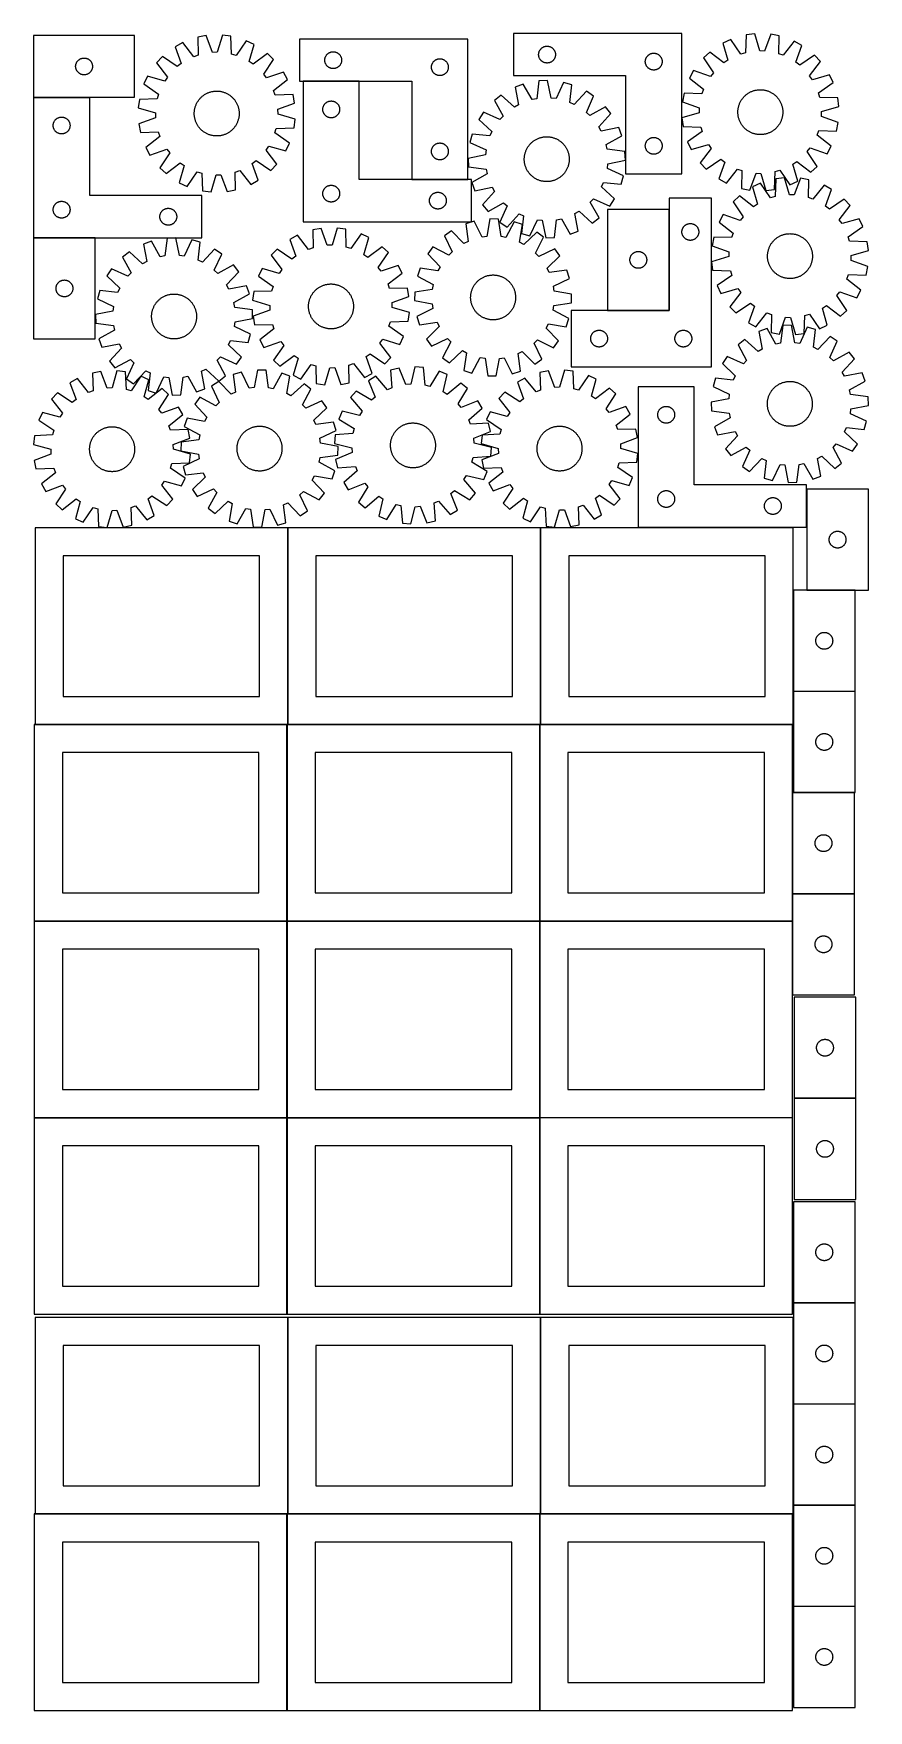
# Model space of a CAD drawing. Header units: millimetres. Extents: x 7 to 1493, y 7 to 2993.
import ezdxf

# ---------------------------------------------------------------- set-up
doc = ezdxf.new("R2010")
doc.units = ezdxf.units.MM
doc.layers.add('COMMON', color=5, linetype='CONTINUOUS', true_color=0x0000ff)
doc.layers.add('CUT', color=7, linetype='CONTINUOUS', true_color=0x000000)

msp = doc.modelspace()

# ---------------------------------------------------------------- linework, layer by layer
at = {"layer": 'COMMON'}
for p, q in [((586.68872, 2908.377162), (486.68872, 2908.377162)), ((6.524839, 2879.738001), (106.524839, 2879.738001)), ((780.221613, 2733.377162), (680.221613, 2733.377162)), ((1138.6684, 2500.245424), (1138.6684, 2680.245424)), ((116.524839, 2629.538001), (6.524839, 2629.538001)), ((1028.568399, 2500.145423), (1138.568399, 2500.145423)), ((459.274233, 1762.823825), (459.274233, 2112.823825)), ((909.474234, 1762.823825), (909.474234, 2112.823825)), ((1359.674234, 2001.772524), (1359.674234, 1821.772524)), ((1469.774235, 2001.872525), (1383.475618, 2001.872525)), ((1359.674234, 1821.572523), (1359.674234, 1762.823825)), ((1469.774235, 1821.672524), (1359.774235, 1821.672524)), ((457.849575, 1762.723825), (9.174232, 1762.723825)), ((457.949576, 1412.623824), (457.949576, 1762.623824)), ((908.049576, 1762.723825), (459.374233, 1762.723825)), ((908.149577, 1412.623824), (908.149577, 1762.623824)), ((1358.249577, 1762.723825), (909.574234, 1762.723825)), ((1358.349577, 1641.372522), (1358.349577, 1461.372522)), ((1468.449578, 1641.472523), (1359.774235, 1641.472523)), ((1358.349577, 1461.172521), (1358.349577, 1412.623824)), ((1468.449578, 1461.272522), (1358.449578, 1461.272522)), ((457.849575, 1412.523824), (7.849575, 1412.523824)), ((457.949576, 1062.423823), (457.949576, 1412.423823)), ((908.049576, 1412.523824), (458.049576, 1412.523824)), ((908.149577, 1062.423823), (908.149577, 1412.423823)), ((1358.249577, 1412.523824), (908.249577, 1412.523824)), ((1358.349577, 1412.423823), (1358.349577, 1281.172521)), ((1471.012425, 1096.898182), (1361.012425, 1096.898182)), ((7.849575, 1062.323822), (457.849575, 1062.323822)), ((457.949576, 712.223822), (457.949576, 1062.223822)), ((458.049576, 1062.323822), (908.049576, 1062.323822)), ((908.149576, 1062.223822), (908.149576, 712.223822)), ((1358.249577, 1062.323823), (908.249577, 1062.323823)), ((1359.774235, 732.523841), (1469.774235, 732.523841)), ((459.274233, 356.724781), (459.274233, 706.724781)), ((909.474234, 356.724781), (909.474234, 706.724781)), ((1359.674234, 706.724781), (1359.674234, 552.423841)), ((1359.674234, 552.22384), (1359.674234, 372.22384)), ((1469.774235, 552.323841), (1359.774235, 552.323841)), ((1359.674234, 372.023839), (1359.674234, 356.724781)), ((1469.774235, 372.12384), (1359.774235, 372.12384)), ((457.849575, 356.624781), (9.174232, 356.624781)), ((457.949576, 6.52478), (457.949576, 356.52478)), ((908.049576, 356.624781), (459.374233, 356.624781)), ((908.149577, 6.52478), (908.149577, 356.52478)), ((1358.249577, 356.624781), (909.574234, 356.624781)), ((1469.774235, 191.923839), (1359.774235, 191.923839))]:
    msp.add_line(p, q, dxfattribs=at)
at = {"layer": 'CUT'}
for p, q in [((186.524839, 2989.838002), (6.524839, 2989.838002)), ((6.524839, 2989.838002), (6.524839, 2879.838002)), ((186.524839, 2879.838002), (186.524839, 2989.838002)), ((314.256724, 2989.697861), (299.140341, 2986.829845)), ((325.151555, 2959.860344), (314.256724, 2989.697861)), ((342.782367, 2990.565899), (333.721932, 2960.121142)), ((358.045168, 2988.622325), (342.782367, 2990.565899)), ((359.186468, 2956.878472), (358.045168, 2988.622325)), ((1161.051752, 2993.413886), (861.051752, 2993.413886)), ((861.051752, 2993.413886), (861.051752, 2918.413886)), ((1161.051752, 2743.413886), (1161.051752, 2993.413886)), ((1275.665629, 2991.058978), (1274.521531, 2959.315226)), ((1290.928601, 2993.001207), (1275.665629, 2991.058978)), ((1299.986353, 2962.555652), (1290.928601, 2993.001207)), ((1319.454168, 2992.130655), (1308.556707, 2962.294099)), ((1334.570298, 2989.261307), (1319.454168, 2992.130655)), ((1333.776538, 2957.506864), (1334.570298, 2989.261307)), ((272.279081, 2977.189383), (258.788812, 2969.790519)), ((258.788812, 2969.790519), (269.353745, 2939.834602)), ((291.860981, 2952.178907), (272.279081, 2977.189383)), ((299.140341, 2986.829845), (299.931302, 2955.075332)), ((333.721932, 2960.121142), (325.151555, 2959.860344)), ((385.442905, 2980.63297), (367.417971, 2954.478113)), ((399.358093, 2974.068056), (385.442905, 2980.63297)), ((390.634144, 2943.525177), (399.358093, 2974.068056)), ((422.946043, 2958.003361), (397.721018, 2938.698626)), ((434.151504, 2947.459728), (422.946043, 2958.003361)), ((780.221613, 2983.477162), (480.221613, 2983.477162)), ((480.221613, 2983.477162), (480.221613, 2908.477162)), ((530.032513, 2956.985443), (530.612715, 2957.495369)), ((530.612715, 2957.495369), (531.218398, 2957.974751)), ((531.218398, 2957.974751), (531.847957, 2958.422318)), ((531.847957, 2958.422318), (532.499721, 2958.836882)), ((532.499721, 2958.836882), (533.171961, 2959.217344)), ((533.171961, 2959.217344), (533.862897, 2959.562696)), ((533.862897, 2959.562696), (534.570694, 2959.872022)), ((534.570694, 2959.872022), (535.293477, 2960.144501)), ((535.293477, 2960.144501), (536.029328, 2960.37941)), ((536.029328, 2960.37941), (536.776297, 2960.576128)), ((536.776297, 2960.576128), (537.532401, 2960.734132)), ((537.532401, 2960.734132), (538.295637, 2960.853002)), ((538.295637, 2960.853002), (539.063981, 2960.932425)), ((539.063981, 2960.932425), (539.835394, 2960.972189)), ((539.835394, 2960.972189), (540.607831, 2960.972189)), ((540.607831, 2960.972189), (541.379245, 2960.932425)), ((541.379245, 2960.932425), (542.147588, 2960.853002)), ((542.147588, 2960.853002), (542.910824, 2960.734132)), ((542.910824, 2960.734132), (543.666929, 2960.576128)), ((543.666929, 2960.576128), (544.413897, 2960.37941)), ((544.413897, 2960.37941), (545.149748, 2960.144501)), ((545.149748, 2960.144501), (545.872531, 2959.872022)), ((545.872531, 2959.872022), (546.580328, 2959.562696)), ((546.580328, 2959.562696), (547.271264, 2959.217344)), ((547.271264, 2959.217344), (547.943505, 2958.836882)), ((547.943505, 2958.836882), (548.595268, 2958.422318)), ((548.595268, 2958.422318), (549.224827, 2957.974751)), ((549.224827, 2957.974751), (549.83051, 2957.495369)), ((549.83051, 2957.495369), (550.410713, 2956.985443)), ((780.221613, 2733.477162), (780.221613, 2983.477162)), ((906.07164, 2956.686067), (906.131254, 2957.456201)), ((906.131254, 2957.456201), (906.230433, 2958.222245)), ((906.230433, 2958.222245), (906.368917, 2958.982167)), ((906.368917, 2958.982167), (906.546336, 2959.733953)), ((906.546336, 2959.733953), (906.762221, 2960.475609)), ((906.762221, 2960.475609), (907.016, 2961.205167)), ((907.016, 2961.205167), (907.306998, 2961.920695)), ((907.306998, 2961.920695), (907.634446, 2962.620293)), ((907.634446, 2962.620293), (907.997473, 2963.302107)), ((907.997473, 2963.302107), (908.395118, 2963.964329)), ((908.395118, 2963.964329), (908.826327, 2964.605202)), ((908.826327, 2964.605202), (909.289955, 2965.223028)), ((909.289955, 2965.223028), (909.784773, 2965.816168)), ((909.784773, 2965.816168), (910.309469, 2966.383048)), ((910.309469, 2966.383048), (910.862652, 2966.922167)), ((910.862652, 2966.922167), (911.442854, 2967.432093)), ((911.442854, 2967.432093), (912.048538, 2967.911475)), ((912.048538, 2967.911475), (912.678096, 2968.359041)), ((912.678096, 2968.359041), (913.32986, 2968.773605)), ((913.32986, 2968.773605), (914.002101, 2969.154068)), ((914.002101, 2969.154068), (914.693036, 2969.49942)), ((914.693036, 2969.49942), (915.400833, 2969.808746)), ((915.400833, 2969.808746), (916.123616, 2970.081224)), ((916.123616, 2970.081224), (916.859467, 2970.316134)), ((916.859467, 2970.316134), (917.606436, 2970.512852)), ((917.606436, 2970.512852), (918.36254, 2970.670855)), ((918.36254, 2970.670855), (919.125776, 2970.789726)), ((919.125776, 2970.789726), (919.89412, 2970.869149)), ((919.89412, 2970.869149), (920.665533, 2970.908913)), ((920.665533, 2970.908913), (921.437971, 2970.908913)), ((921.437971, 2970.908913), (922.209384, 2970.869149)), ((922.209384, 2970.869149), (922.977727, 2970.789726)), ((922.977727, 2970.789726), (923.740963, 2970.670855)), ((923.740963, 2970.670855), (924.497068, 2970.512852)), ((924.497068, 2970.512852), (925.244036, 2970.316134)), ((925.244036, 2970.316134), (925.979888, 2970.081224)), ((925.979888, 2970.081224), (926.70267, 2969.808746)), ((926.70267, 2969.808746), (927.410468, 2969.49942)), ((927.410468, 2969.49942), (928.101403, 2969.154068)), ((928.101403, 2969.154068), (928.773644, 2968.773605)), ((928.773644, 2968.773605), (929.425408, 2968.359041)), ((929.425408, 2968.359041), (930.054966, 2967.911475)), ((930.054966, 2967.911475), (930.660649, 2967.432093)), ((930.660649, 2967.432093), (931.240852, 2966.922167)), ((931.240852, 2966.922167), (931.794035, 2966.383048)), ((931.794035, 2966.383048), (932.318731, 2965.816168)), ((932.318731, 2965.816168), (932.813549, 2965.223028)), ((932.813549, 2965.223028), (933.277177, 2964.605202)), ((933.277177, 2964.605202), (933.708385, 2963.964329)), ((933.708385, 2963.964329), (934.10603, 2963.302107)), ((934.10603, 2963.302107), (934.469058, 2962.620293)), ((934.469058, 2962.620293), (934.796505, 2961.920695)), ((934.796505, 2961.920695), (935.087504, 2961.205167)), ((935.087504, 2961.205167), (935.341283, 2960.475609)), ((935.341283, 2960.475609), (935.557168, 2959.733953)), ((935.557168, 2959.733953), (935.734587, 2958.982167)), ((935.734587, 2958.982167), (935.87307, 2958.222245)), ((935.87307, 2958.222245), (935.97225, 2957.456201)), ((935.97225, 2957.456201), (936.031863, 2956.686067)), ((1104.693036, 2956.99942), (1105.400833, 2957.308746)), ((1105.400833, 2957.308746), (1106.123616, 2957.581224)), ((1106.123616, 2957.581224), (1106.859467, 2957.816134)), ((1106.859467, 2957.816134), (1107.606436, 2958.012852)), ((1107.606436, 2958.012852), (1108.36254, 2958.170855)), ((1108.36254, 2958.170855), (1109.125776, 2958.289726)), ((1109.125776, 2958.289726), (1109.89412, 2958.369149)), ((1109.89412, 2958.369149), (1110.665533, 2958.408913)), ((1110.665533, 2958.408913), (1111.437971, 2958.408913)), ((1111.437971, 2958.408913), (1112.209384, 2958.369149)), ((1112.209384, 2958.369149), (1112.977727, 2958.289726)), ((1112.977727, 2958.289726), (1113.740963, 2958.170855)), ((1113.740963, 2958.170855), (1114.497068, 2958.012852)), ((1114.497068, 2958.012852), (1115.244036, 2957.816134)), ((1115.244036, 2957.816134), (1115.979888, 2957.581224)), ((1115.979888, 2957.581224), (1116.70267, 2957.308746)), ((1116.70267, 2957.308746), (1117.410468, 2956.99942)), ((1210.762055, 2960.445734), (1199.555666, 2949.903089)), ((1235.98538, 2941.138776), (1210.762055, 2960.445734)), ((1248.267188, 2983.072038), (1234.351421, 2976.50835)), ((1234.351421, 2976.50835), (1243.072678, 2945.964703)), ((1266.289817, 2956.915593), (1248.267188, 2983.072038)), ((1274.521531, 2959.315226), (1266.289817, 2956.915593)), ((1308.556707, 2962.294099), (1299.986353, 2962.555652)), ((1341.846604, 2954.609727), (1333.776538, 2957.506864)), ((1361.430708, 2979.618478), (1341.846604, 2954.609727)), ((1374.920325, 2972.218425), (1361.430708, 2979.618478)), ((1364.352752, 2942.26344), (1374.920325, 2972.218425)), ((81.524839, 2934.838002), (81.544728, 2935.610184)), ((81.544728, 2934.065821), (81.524839, 2934.838002)), ((81.544728, 2935.610184), (81.604341, 2936.380317)), ((81.604341, 2933.295687), (81.544728, 2934.065821)), ((81.604341, 2936.380317), (81.703521, 2937.146361)), ((81.703521, 2932.529644), (81.604341, 2933.295687)), ((81.703521, 2937.146361), (81.842004, 2937.906283)), ((81.842004, 2931.769721), (81.703521, 2932.529644)), ((81.842004, 2937.906283), (82.019423, 2938.658069)), ((82.019423, 2931.017935), (81.842004, 2931.769721)), ((82.019423, 2938.658069), (82.235309, 2939.399725)), ((82.235309, 2930.27628), (82.019423, 2931.017935)), ((82.235309, 2939.399725), (82.489087, 2940.129284)), ((82.489087, 2929.546721), (82.235309, 2930.27628)), ((82.489087, 2940.129284), (82.780086, 2940.844811)), ((82.780086, 2928.831194), (82.489087, 2929.546721)), ((82.780086, 2940.844811), (83.107533, 2941.544409)), ((83.107533, 2928.131595), (82.780086, 2928.831194)), ((83.107533, 2941.544409), (83.470561, 2942.226223)), ((83.470561, 2927.449781), (83.107533, 2928.131595)), ((83.470561, 2942.226223), (83.868206, 2942.888445)), ((83.868206, 2926.787559), (83.470561, 2927.449781)), ((83.868206, 2942.888445), (84.299414, 2943.529319)), ((84.299414, 2943.529319), (84.763042, 2944.147144)), ((84.763042, 2944.147144), (85.25786, 2944.740284)), ((85.25786, 2944.740284), (85.782556, 2945.307165)), ((85.782556, 2945.307165), (86.335739, 2945.846283)), ((86.335739, 2945.846283), (86.915942, 2946.356209)), ((86.915942, 2946.356209), (87.521625, 2946.835591)), ((87.521625, 2946.835591), (88.151183, 2947.283157)), ((88.151183, 2947.283157), (88.802947, 2947.697722)), ((88.802947, 2947.697722), (89.475188, 2948.078184)), ((89.475188, 2948.078184), (90.166123, 2948.423536)), ((90.166123, 2948.423536), (90.873921, 2948.732862)), ((90.873921, 2948.732862), (91.596704, 2949.005341)), ((91.596704, 2949.005341), (92.332555, 2949.24025)), ((92.332555, 2949.24025), (93.079523, 2949.436968)), ((93.079523, 2949.436968), (93.835628, 2949.594971)), ((93.835628, 2949.594971), (94.598864, 2949.713842)), ((94.598864, 2949.713842), (95.367207, 2949.793265)), ((95.367207, 2949.793265), (96.138621, 2949.833029)), ((96.138621, 2949.833029), (96.911058, 2949.833029)), ((96.911058, 2949.833029), (97.682471, 2949.793265)), ((97.682471, 2949.793265), (98.450815, 2949.713842)), ((98.450815, 2949.713842), (99.214051, 2949.594971)), ((99.214051, 2949.594971), (99.970155, 2949.436968)), ((99.970155, 2949.436968), (100.717124, 2949.24025)), ((100.717124, 2949.24025), (101.452975, 2949.005341)), ((101.452975, 2949.005341), (102.175758, 2948.732862)), ((102.175758, 2948.732862), (102.883555, 2948.423536)), ((102.883555, 2948.423536), (103.57449, 2948.078184)), ((103.57449, 2948.078184), (104.246731, 2947.697722)), ((104.246731, 2947.697722), (104.898495, 2947.283157)), ((104.898495, 2947.283157), (105.528054, 2946.835591)), ((105.528054, 2946.835591), (106.133737, 2946.356209)), ((106.133737, 2946.356209), (106.713939, 2945.846283)), ((106.713939, 2945.846283), (107.267122, 2945.307165)), ((107.267122, 2945.307165), (107.791818, 2944.740284)), ((107.791818, 2944.740284), (108.286636, 2944.147144)), ((108.286636, 2944.147144), (108.750264, 2943.529319)), ((108.750264, 2943.529319), (109.181473, 2942.888445)), ((109.181473, 2942.888445), (109.579118, 2942.226223)), ((109.579118, 2927.449781), (109.181473, 2926.787559)), ((109.579118, 2942.226223), (109.942146, 2941.544409)), ((109.942146, 2928.131595), (109.579118, 2927.449781)), ((109.942146, 2941.544409), (110.269593, 2940.844811)), ((110.269593, 2928.831194), (109.942146, 2928.131595)), ((110.269593, 2940.844811), (110.560592, 2940.129284)), ((110.560592, 2929.546721), (110.269593, 2928.831194)), ((110.560592, 2940.129284), (110.81437, 2939.399725)), ((110.81437, 2930.27628), (110.560592, 2929.546721)), ((110.81437, 2939.399725), (111.030255, 2938.658069)), ((111.030255, 2931.017935), (110.81437, 2930.27628)), ((111.030255, 2938.658069), (111.207675, 2937.906283)), ((111.207675, 2931.769721), (111.030255, 2931.017935)), ((111.207675, 2937.906283), (111.346158, 2937.146361)), ((111.346158, 2932.529644), (111.207675, 2931.769721)), ((111.346158, 2937.146361), (111.445337, 2936.380317)), ((111.445337, 2933.295687), (111.346158, 2932.529644)), ((111.445337, 2936.380317), (111.504951, 2935.610184)), ((111.504951, 2934.065821), (111.445337, 2933.295687)), ((111.504951, 2935.610184), (111.524839, 2934.838002)), ((111.524839, 2934.838002), (111.504951, 2934.065821)), ((236.221301, 2952.321309), (225.677668, 2941.115848)), ((225.677668, 2941.115848), (244.982404, 2915.890823)), ((262.573457, 2934.586072), (236.221301, 2952.321309)), ((269.353745, 2939.834602), (262.573457, 2934.586072)), ((299.931302, 2955.075332), (291.860981, 2952.178907)), ((367.417971, 2954.478113), (359.186468, 2956.878472)), ((397.721018, 2938.698626), (390.634144, 2943.525177)), ((416.416267, 2921.107572), (434.151504, 2947.459728)), ((525.221613, 2945.977162), (525.241501, 2946.749344)), ((525.241501, 2945.204981), (525.221613, 2945.977162)), ((525.241501, 2946.749344), (525.301115, 2947.519477)), ((525.301115, 2944.434847), (525.241501, 2945.204981)), ((525.301115, 2947.519477), (525.400294, 2948.285521)), ((525.400294, 2943.668804), (525.301115, 2944.434847)), ((525.400294, 2948.285521), (525.538777, 2949.045443)), ((525.538777, 2942.908881), (525.400294, 2943.668804)), ((525.538777, 2949.045443), (525.716197, 2949.797229)), ((525.716197, 2942.157096), (525.538777, 2942.908881)), ((525.716197, 2949.797229), (525.932082, 2950.538885)), ((525.932082, 2941.41544), (525.716197, 2942.157096)), ((525.932082, 2950.538885), (526.18586, 2951.268444)), ((526.18586, 2940.685881), (525.932082, 2941.41544)), ((526.18586, 2951.268444), (526.476859, 2951.983971)), ((526.476859, 2939.970354), (526.18586, 2940.685881)), ((526.476859, 2951.983971), (526.804306, 2952.683569)), ((526.804306, 2939.270755), (526.476859, 2939.970354)), ((526.804306, 2952.683569), (527.167334, 2953.365383)), ((527.167334, 2938.588941), (526.804306, 2939.270755)), ((527.167334, 2953.365383), (527.564979, 2954.027605)), ((527.564979, 2937.926719), (527.167334, 2938.588941)), ((527.564979, 2954.027605), (527.996188, 2954.668479)), ((527.996188, 2937.285846), (527.564979, 2937.926719)), ((527.996188, 2954.668479), (528.459816, 2955.286305)), ((528.459816, 2936.66802), (527.996188, 2937.285846)), ((528.459816, 2955.286305), (528.954634, 2955.879444)), ((528.954634, 2936.074881), (528.459816, 2936.66802)), ((528.954634, 2955.879444), (529.47933, 2956.446325)), ((529.47933, 2935.508), (528.954634, 2936.074881)), ((529.47933, 2956.446325), (530.032513, 2956.985443)), ((530.032513, 2934.968882), (529.47933, 2935.508)), ((530.612715, 2934.458956), (530.032513, 2934.968882)), ((531.218398, 2933.979574), (530.612715, 2934.458956)), ((531.847957, 2933.532007), (531.218398, 2933.979574)), ((532.499721, 2933.117443), (531.847957, 2933.532007)), ((533.171961, 2932.73698), (532.499721, 2933.117443)), ((533.862897, 2932.391628), (533.171961, 2932.73698)), ((534.570694, 2932.082303), (533.862897, 2932.391628)), ((535.293477, 2931.809824), (534.570694, 2932.082303)), ((536.029328, 2931.574914), (535.293477, 2931.809824)), ((536.776297, 2931.378197), (536.029328, 2931.574914)), ((537.532401, 2931.220193), (536.776297, 2931.378197)), ((538.295637, 2931.101322), (537.532401, 2931.220193)), ((539.063981, 2931.021899), (538.295637, 2931.101322)), ((539.835394, 2930.982135), (539.063981, 2931.021899)), ((540.607831, 2930.982135), (539.835394, 2930.982135)), ((541.379245, 2931.021899), (540.607831, 2930.982135)), ((542.147588, 2931.101322), (541.379245, 2931.021899)), ((542.910824, 2931.220193), (542.147588, 2931.101322)), ((543.666929, 2931.378197), (542.910824, 2931.220193)), ((544.413897, 2931.574914), (543.666929, 2931.378197)), ((545.149748, 2931.809824), (544.413897, 2931.574914)), ((545.872531, 2932.082303), (545.149748, 2931.809824)), ((546.580328, 2932.391628), (545.872531, 2932.082303)), ((547.271264, 2932.73698), (546.580328, 2932.391628)), ((547.943505, 2933.117443), (547.271264, 2932.73698)), ((548.595268, 2933.532007), (547.943505, 2933.117443)), ((549.224827, 2933.979574), (548.595268, 2933.532007)), ((549.83051, 2934.458956), (549.224827, 2933.979574)), ((550.410713, 2934.968882), (549.83051, 2934.458956)), ((550.410713, 2956.985443), (550.963895, 2956.446325)), ((550.963895, 2935.508), (550.410713, 2934.968882)), ((550.963895, 2956.446325), (551.488592, 2955.879444)), ((551.488592, 2936.074881), (550.963895, 2935.508)), ((551.488592, 2955.879444), (551.98341, 2955.286305)), ((551.98341, 2936.66802), (551.488592, 2936.074881)), ((551.98341, 2955.286305), (552.447038, 2954.668479)), ((552.447038, 2937.285846), (551.98341, 2936.66802)), ((552.447038, 2954.668479), (552.878246, 2954.027605)), ((552.878246, 2937.926719), (552.447038, 2937.285846)), ((552.878246, 2954.027605), (553.275891, 2953.365383)), ((553.275891, 2938.588941), (552.878246, 2937.926719)), ((553.275891, 2953.365383), (553.638919, 2952.683569)), ((553.638919, 2939.270755), (553.275891, 2938.588941)), ((553.638919, 2952.683569), (553.966366, 2951.983971)), ((553.966366, 2939.970354), (553.638919, 2939.270755)), ((553.966366, 2951.983971), (554.257365, 2951.268444)), ((554.257365, 2940.685881), (553.966366, 2939.970354)), ((554.257365, 2951.268444), (554.511143, 2950.538885)), ((554.511143, 2941.41544), (554.257365, 2940.685881)), ((554.511143, 2950.538885), (554.727029, 2949.797229)), ((554.727029, 2942.157096), (554.511143, 2941.41544)), ((554.727029, 2949.797229), (554.904448, 2949.045443)), ((554.904448, 2942.908881), (554.727029, 2942.157096)), ((554.904448, 2949.045443), (555.042931, 2948.285521)), ((555.042931, 2943.668804), (554.904448, 2942.908881)), ((555.042931, 2948.285521), (555.142111, 2947.519477)), ((555.142111, 2944.434847), (555.042931, 2943.668804)), ((555.142111, 2947.519477), (555.201724, 2946.749344)), ((555.201724, 2945.204981), (555.142111, 2944.434847)), ((555.201724, 2946.749344), (555.221613, 2945.977162)), ((555.221613, 2945.977162), (555.201724, 2945.204981)), ((715.221613, 2933.477162), (715.241501, 2934.249344)), ((715.241501, 2932.704981), (715.221613, 2933.477162)), ((715.241501, 2934.249344), (715.301115, 2935.019477)), ((715.301115, 2931.934847), (715.241501, 2932.704981)), ((715.301115, 2935.019477), (715.400294, 2935.785521)), ((715.400294, 2931.168804), (715.301115, 2931.934847)), ((715.400294, 2935.785521), (715.538777, 2936.545443)), ((715.538777, 2930.408881), (715.400294, 2931.168804)), ((715.538777, 2936.545443), (715.716197, 2937.297229)), ((715.716197, 2929.657096), (715.538777, 2930.408881)), ((715.716197, 2937.297229), (715.932082, 2938.038885)), ((715.932082, 2928.91544), (715.716197, 2929.657096)), ((715.932082, 2938.038885), (716.18586, 2938.768444)), ((716.18586, 2928.185881), (715.932082, 2928.91544)), ((716.18586, 2938.768444), (716.476859, 2939.483971)), ((716.476859, 2927.470354), (716.18586, 2928.185881)), ((716.476859, 2939.483971), (716.804306, 2940.183569)), ((716.804306, 2926.770755), (716.476859, 2927.470354)), ((716.804306, 2940.183569), (717.167334, 2940.865383)), ((717.167334, 2940.865383), (717.564979, 2941.527605)), ((717.564979, 2941.527605), (717.996188, 2942.168479)), ((717.996188, 2942.168479), (718.459816, 2942.786305)), ((718.459816, 2942.786305), (718.954634, 2943.379444)), ((718.954634, 2943.379444), (719.47933, 2943.946325)), ((719.47933, 2943.946325), (720.032513, 2944.485443)), ((720.032513, 2944.485443), (720.612715, 2944.995369)), ((720.612715, 2944.995369), (721.218398, 2945.474751)), ((721.218398, 2945.474751), (721.847957, 2945.922318)), ((721.847957, 2945.922318), (722.499721, 2946.336882)), ((722.499721, 2946.336882), (723.171961, 2946.717344)), ((723.171961, 2946.717344), (723.862897, 2947.062696)), ((723.862897, 2947.062696), (724.570694, 2947.372022)), ((724.570694, 2947.372022), (725.293477, 2947.644501)), ((725.293477, 2947.644501), (726.029328, 2947.87941)), ((726.029328, 2947.87941), (726.776297, 2948.076128)), ((726.776297, 2948.076128), (727.532401, 2948.234132)), ((727.532401, 2948.234132), (728.295637, 2948.353002)), ((728.295637, 2948.353002), (729.063981, 2948.432425)), ((729.063981, 2948.432425), (729.835394, 2948.472189)), ((729.835394, 2948.472189), (730.607831, 2948.472189)), ((730.607831, 2948.472189), (731.379245, 2948.432425)), ((731.379245, 2948.432425), (732.147588, 2948.353002)), ((732.147588, 2948.353002), (732.910824, 2948.234132)), ((732.910824, 2948.234132), (733.666929, 2948.076128)), ((733.666929, 2948.076128), (734.413897, 2947.87941)), ((734.413897, 2947.87941), (735.149748, 2947.644501)), ((735.149748, 2947.644501), (735.872531, 2947.372022)), ((735.872531, 2947.372022), (736.580328, 2947.062696)), ((736.580328, 2947.062696), (737.271264, 2946.717344)), ((737.271264, 2946.717344), (737.943505, 2946.336882)), ((737.943505, 2946.336882), (738.595268, 2945.922318)), ((738.595268, 2945.922318), (739.224827, 2945.474751)), ((739.224827, 2945.474751), (739.83051, 2944.995369)), ((739.83051, 2944.995369), (740.410713, 2944.485443)), ((740.410713, 2944.485443), (740.963895, 2943.946325)), ((740.963895, 2943.946325), (741.488592, 2943.379444)), ((741.488592, 2943.379444), (741.98341, 2942.786305)), ((741.98341, 2942.786305), (742.447038, 2942.168479)), ((742.447038, 2942.168479), (742.878246, 2941.527605)), ((742.878246, 2941.527605), (743.275891, 2940.865383)), ((743.275891, 2940.865383), (743.638919, 2940.183569)), ((743.638919, 2940.183569), (743.966366, 2939.483971)), ((743.966366, 2927.470354), (743.638919, 2926.770755)), ((743.966366, 2939.483971), (744.257365, 2938.768444)), ((744.257365, 2928.185881), (743.966366, 2927.470354)), ((744.257365, 2938.768444), (744.511143, 2938.038885)), ((744.511143, 2928.91544), (744.257365, 2928.185881)), ((744.511143, 2938.038885), (744.727029, 2937.297229)), ((744.727029, 2929.657096), (744.511143, 2928.91544)), ((744.727029, 2937.297229), (744.904448, 2936.545443)), ((744.904448, 2930.408881), (744.727029, 2929.657096)), ((744.904448, 2936.545443), (745.042931, 2935.785521)), ((745.042931, 2931.168804), (744.904448, 2930.408881)), ((745.042931, 2935.785521), (745.142111, 2935.019477)), ((745.142111, 2931.934847), (745.042931, 2931.168804)), ((745.142111, 2935.019477), (745.201724, 2934.249344)), ((745.201724, 2932.704981), (745.142111, 2931.934847)), ((745.201724, 2934.249344), (745.221613, 2933.477162)), ((745.221613, 2933.477162), (745.201724, 2932.704981)), ((906.051752, 2955.913886), (906.07164, 2956.686067)), ((906.07164, 2955.141705), (906.051752, 2955.913886)), ((906.131254, 2954.371571), (906.07164, 2955.141705)), ((906.230433, 2953.605527), (906.131254, 2954.371571)), ((906.368917, 2952.845605), (906.230433, 2953.605527)), ((906.546336, 2952.093819), (906.368917, 2952.845605)), ((906.762221, 2951.352164), (906.546336, 2952.093819)), ((907.016, 2950.622605), (906.762221, 2951.352164)), ((907.306998, 2949.907077), (907.016, 2950.622605)), ((907.634446, 2949.207479), (907.306998, 2949.907077)), ((907.997473, 2948.525665), (907.634446, 2949.207479)), ((908.395118, 2947.863443), (907.997473, 2948.525665)), ((908.826327, 2947.22257), (908.395118, 2947.863443)), ((909.289955, 2946.604744), (908.826327, 2947.22257)), ((909.784773, 2946.011604), (909.289955, 2946.604744)), ((910.309469, 2945.444724), (909.784773, 2946.011604)), ((910.862652, 2944.905606), (910.309469, 2945.444724)), ((911.442854, 2944.395679), (910.862652, 2944.905606)), ((912.048538, 2943.916297), (911.442854, 2944.395679)), ((912.678096, 2943.468731), (912.048538, 2943.916297)), ((913.32986, 2943.054167), (912.678096, 2943.468731)), ((914.002101, 2942.673704), (913.32986, 2943.054167)), ((914.693036, 2942.328352), (914.002101, 2942.673704)), ((915.400833, 2942.019027), (914.693036, 2942.328352)), ((916.123616, 2941.746548), (915.400833, 2942.019027)), ((916.859467, 2941.511638), (916.123616, 2941.746548)), ((917.606436, 2941.31492), (916.859467, 2941.511638)), ((918.36254, 2941.156917), (917.606436, 2941.31492)), ((919.125776, 2941.038046), (918.36254, 2941.156917)), ((919.89412, 2940.958623), (919.125776, 2941.038046)), ((920.665533, 2940.918859), (919.89412, 2940.958623)), ((921.437971, 2940.918859), (920.665533, 2940.918859)), ((922.209384, 2940.958623), (921.437971, 2940.918859)), ((922.977727, 2941.038046), (922.209384, 2940.958623)), ((923.740963, 2941.156917), (922.977727, 2941.038046)), ((924.497068, 2941.31492), (923.740963, 2941.156917)), ((925.244036, 2941.511638), (924.497068, 2941.31492)), ((925.979888, 2941.746548), (925.244036, 2941.511638)), ((926.70267, 2942.019027), (925.979888, 2941.746548)), ((927.410468, 2942.328352), (926.70267, 2942.019027)), ((928.101403, 2942.673704), (927.410468, 2942.328352)), ((928.773644, 2943.054167), (928.101403, 2942.673704)), ((929.425408, 2943.468731), (928.773644, 2943.054167)), ((930.054966, 2943.916297), (929.425408, 2943.468731)), ((930.660649, 2944.395679), (930.054966, 2943.916297)), ((931.240852, 2944.905606), (930.660649, 2944.395679)), ((931.794035, 2945.444724), (931.240852, 2944.905606)), ((932.318731, 2946.011604), (931.794035, 2945.444724)), ((932.813549, 2946.604744), (932.318731, 2946.011604)), ((933.277177, 2947.22257), (932.813549, 2946.604744)), ((933.708385, 2947.863443), (933.277177, 2947.22257)), ((934.10603, 2948.525665), (933.708385, 2947.863443)), ((934.469058, 2949.207479), (934.10603, 2948.525665)), ((934.796505, 2949.907077), (934.469058, 2949.207479)), ((935.087504, 2950.622605), (934.796505, 2949.907077)), ((935.341283, 2951.352164), (935.087504, 2950.622605)), ((935.557168, 2952.093819), (935.341283, 2951.352164)), ((935.734587, 2952.845605), (935.557168, 2952.093819)), ((935.87307, 2953.605527), (935.734587, 2952.845605)), ((935.97225, 2954.371571), (935.87307, 2953.605527)), ((936.031863, 2955.141705), (935.97225, 2954.371571)), ((936.031863, 2956.686067), (936.051752, 2955.913886)), ((936.051752, 2955.913886), (936.031863, 2955.141705)), ((1096.051752, 2943.413886), (1096.07164, 2944.186067)), ((1096.07164, 2942.641705), (1096.051752, 2943.413886)), ((1096.07164, 2944.186067), (1096.131254, 2944.956201)), ((1096.131254, 2941.871571), (1096.07164, 2942.641705)), ((1096.131254, 2944.956201), (1096.230433, 2945.722245)), ((1096.230433, 2941.105527), (1096.131254, 2941.871571)), ((1096.230433, 2945.722245), (1096.368917, 2946.482167)), ((1096.368917, 2940.345605), (1096.230433, 2941.105527)), ((1096.368917, 2946.482167), (1096.546336, 2947.233953)), ((1096.546336, 2939.593819), (1096.368917, 2940.345605)), ((1096.546336, 2947.233953), (1096.762221, 2947.975609)), ((1096.762221, 2938.852164), (1096.546336, 2939.593819)), ((1096.762221, 2947.975609), (1097.016, 2948.705167)), ((1097.016, 2938.122605), (1096.762221, 2938.852164)), ((1097.016, 2948.705167), (1097.306998, 2949.420695)), ((1097.306998, 2937.407077), (1097.016, 2938.122605)), ((1097.306998, 2949.420695), (1097.634446, 2950.120293)), ((1097.634446, 2936.707479), (1097.306998, 2937.407077)), ((1097.634446, 2950.120293), (1097.997473, 2950.802107)), ((1097.997473, 2936.025665), (1097.634446, 2936.707479)), ((1097.997473, 2950.802107), (1098.395118, 2951.464329)), ((1098.395118, 2935.363443), (1097.997473, 2936.025665)), ((1098.395118, 2951.464329), (1098.826327, 2952.105202)), ((1098.826327, 2934.72257), (1098.395118, 2935.363443)), ((1098.826327, 2952.105202), (1099.289955, 2952.723028)), ((1099.289955, 2934.104744), (1098.826327, 2934.72257)), ((1099.289955, 2952.723028), (1099.784773, 2953.316168)), ((1099.784773, 2933.511604), (1099.289955, 2934.104744)), ((1099.784773, 2953.316168), (1100.309469, 2953.883048)), ((1100.309469, 2932.944724), (1099.784773, 2933.511604)), ((1100.309469, 2953.883048), (1100.862652, 2954.422167)), ((1100.862652, 2932.405606), (1100.309469, 2932.944724)), ((1100.862652, 2954.422167), (1101.442854, 2954.932093)), ((1101.442854, 2931.895679), (1100.862652, 2932.405606)), ((1101.442854, 2954.932093), (1102.048538, 2955.411475)), ((1102.048538, 2931.416297), (1101.442854, 2931.895679)), ((1102.048538, 2955.411475), (1102.678096, 2955.859041)), ((1102.678096, 2930.968731), (1102.048538, 2931.416297)), ((1102.678096, 2955.859041), (1103.32986, 2956.273605)), ((1103.32986, 2930.554167), (1102.678096, 2930.968731)), ((1103.32986, 2956.273605), (1104.002101, 2956.654068)), ((1104.002101, 2930.173704), (1103.32986, 2930.554167)), ((1104.002101, 2956.654068), (1104.693036, 2956.99942)), ((1104.693036, 2929.828352), (1104.002101, 2930.173704)), ((1105.400833, 2929.519027), (1104.693036, 2929.828352)), ((1106.123616, 2929.246548), (1105.400833, 2929.519027)), ((1106.859467, 2929.011638), (1106.123616, 2929.246548)), ((1107.606436, 2928.81492), (1106.859467, 2929.011638)), ((1108.36254, 2928.656917), (1107.606436, 2928.81492)), ((1109.125776, 2928.538046), (1108.36254, 2928.656917)), ((1109.89412, 2928.458623), (1109.125776, 2928.538046)), ((1110.665533, 2928.418859), (1109.89412, 2928.458623)), ((1111.437971, 2928.418859), (1110.665533, 2928.418859)), ((1112.209384, 2928.458623), (1111.437971, 2928.418859)), ((1112.977727, 2928.538046), (1112.209384, 2928.458623)), ((1113.740963, 2928.656917), (1112.977727, 2928.538046)), ((1114.497068, 2928.81492), (1113.740963, 2928.656917)), ((1115.244036, 2929.011638), (1114.497068, 2928.81492)), ((1115.979888, 2929.246548), (1115.244036, 2929.011638)), ((1116.70267, 2929.519027), (1115.979888, 2929.246548)), ((1117.410468, 2929.828352), (1116.70267, 2929.519027)), ((1117.410468, 2956.99942), (1118.101403, 2956.654068)), ((1118.101403, 2930.173704), (1117.410468, 2929.828352)), ((1118.101403, 2956.654068), (1118.773644, 2956.273605)), ((1118.773644, 2930.554167), (1118.101403, 2930.173704)), ((1118.773644, 2956.273605), (1119.425408, 2955.859041)), ((1119.425408, 2930.968731), (1118.773644, 2930.554167)), ((1119.425408, 2955.859041), (1120.054966, 2955.411475)), ((1120.054966, 2931.416297), (1119.425408, 2930.968731)), ((1120.054966, 2955.411475), (1120.660649, 2954.932093)), ((1120.660649, 2931.895679), (1120.054966, 2931.416297)), ((1120.660649, 2954.932093), (1121.240852, 2954.422167)), ((1121.240852, 2932.405606), (1120.660649, 2931.895679)), ((1121.240852, 2954.422167), (1121.794035, 2953.883048)), ((1121.794035, 2932.944724), (1121.240852, 2932.405606)), ((1121.794035, 2953.883048), (1122.318731, 2953.316168)), ((1122.318731, 2933.511604), (1121.794035, 2932.944724)), ((1122.318731, 2953.316168), (1122.813549, 2952.723028)), ((1122.813549, 2934.104744), (1122.318731, 2933.511604)), ((1122.813549, 2952.723028), (1123.277177, 2952.105202)), ((1123.277177, 2934.72257), (1122.813549, 2934.104744)), ((1123.277177, 2952.105202), (1123.708385, 2951.464329)), ((1123.708385, 2935.363443), (1123.277177, 2934.72257)), ((1123.708385, 2951.464329), (1124.10603, 2950.802107)), ((1124.10603, 2936.025665), (1123.708385, 2935.363443)), ((1124.10603, 2950.802107), (1124.469058, 2950.120293)), ((1124.469058, 2936.707479), (1124.10603, 2936.025665)), ((1124.469058, 2950.120293), (1124.796505, 2949.420695)), ((1124.796505, 2937.407077), (1124.469058, 2936.707479)), ((1124.796505, 2949.420695), (1125.087504, 2948.705167)), ((1125.087504, 2938.122605), (1124.796505, 2937.407077)), ((1125.087504, 2948.705167), (1125.341283, 2947.975609)), ((1125.341283, 2938.852164), (1125.087504, 2938.122605)), ((1125.341283, 2947.975609), (1125.557168, 2947.233953)), ((1125.557168, 2939.593819), (1125.341283, 2938.852164)), ((1125.557168, 2947.233953), (1125.734587, 2946.482167)), ((1125.734587, 2940.345605), (1125.557168, 2939.593819)), ((1125.734587, 2946.482167), (1125.87307, 2945.722245)), ((1125.87307, 2941.105527), (1125.734587, 2940.345605)), ((1125.87307, 2945.722245), (1125.97225, 2944.956201)), ((1125.97225, 2941.871571), (1125.87307, 2941.105527)), ((1125.97225, 2944.956201), (1126.031863, 2944.186067)), ((1126.031863, 2942.641705), (1125.97225, 2941.871571)), ((1126.031863, 2944.186067), (1126.051752, 2943.413886)), ((1126.051752, 2943.413886), (1126.031863, 2942.641705)), ((1182.084467, 2927.337118), (1174.684414, 2913.847501)), ((1212.039452, 2916.769545), (1182.084467, 2927.337118)), ((1199.555666, 2949.903089), (1217.28858, 2923.54937)), ((1243.072678, 2945.964703), (1235.98538, 2941.138776)), ((1371.132577, 2937.014312), (1364.352752, 2942.26344)), ((1397.486296, 2954.747226), (1371.132577, 2937.014312)), ((1388.721983, 2918.317512), (1408.028942, 2943.540837)), ((1408.028942, 2943.540837), (1397.486296, 2954.747226)), ((84.299414, 2926.146686), (83.868206, 2926.787559)), ((84.763042, 2925.52886), (84.299414, 2926.146686)), ((85.25786, 2924.93572), (84.763042, 2925.52886)), ((85.782556, 2924.36884), (85.25786, 2924.93572)), ((86.335739, 2923.829722), (85.782556, 2924.36884)), ((86.915942, 2923.319796), (86.335739, 2923.829722)), ((87.521625, 2922.840414), (86.915942, 2923.319796)), ((88.151183, 2922.392847), (87.521625, 2922.840414)), ((88.802947, 2921.978283), (88.151183, 2922.392847)), ((89.475188, 2921.59782), (88.802947, 2921.978283)), ((90.166123, 2921.252468), (89.475188, 2921.59782)), ((90.873921, 2920.943143), (90.166123, 2921.252468)), ((91.596704, 2920.670664), (90.873921, 2920.943143)), ((92.332555, 2920.435754), (91.596704, 2920.670664)), ((93.079523, 2920.239037), (92.332555, 2920.435754)), ((93.835628, 2920.081033), (93.079523, 2920.239037)), ((94.598864, 2919.962162), (93.835628, 2920.081033)), ((95.367207, 2919.882739), (94.598864, 2919.962162)), ((96.138621, 2919.842975), (95.367207, 2919.882739)), ((96.911058, 2919.842975), (96.138621, 2919.842975)), ((97.682471, 2919.882739), (96.911058, 2919.842975)), ((98.450815, 2919.962162), (97.682471, 2919.882739)), ((99.214051, 2920.081033), (98.450815, 2919.962162)), ((99.970155, 2920.239037), (99.214051, 2920.081033)), ((100.717124, 2920.435754), (99.970155, 2920.239037)), ((101.452975, 2920.670664), (100.717124, 2920.435754)), ((102.175758, 2920.943143), (101.452975, 2920.670664)), ((102.883555, 2921.252468), (102.175758, 2920.943143)), ((103.57449, 2921.59782), (102.883555, 2921.252468)), ((104.246731, 2921.978283), (103.57449, 2921.59782)), ((104.898495, 2922.392847), (104.246731, 2921.978283)), ((105.528054, 2922.840414), (104.898495, 2922.392847)), ((106.133737, 2923.319796), (105.528054, 2922.840414)), ((106.713939, 2923.829722), (106.133737, 2923.319796)), ((107.267122, 2924.36884), (106.713939, 2923.829722)), ((107.791818, 2924.93572), (107.267122, 2924.36884)), ((108.286636, 2925.52886), (107.791818, 2924.93572)), ((108.750264, 2926.146686), (108.286636, 2925.52886)), ((109.181473, 2926.787559), (108.750264, 2926.146686)), ((209.612973, 2917.527898), (203.04806, 2903.61271)), ((203.04806, 2903.61271), (229.202916, 2885.587776)), ((240.155852, 2908.803949), (209.612973, 2917.527898)), ((244.982404, 2915.890823), (240.155852, 2908.803949)), ((421.664797, 2914.327285), (416.416267, 2921.107572)), ((451.620714, 2924.892218), (421.664797, 2914.327285)), ((434.009102, 2891.820049), (459.019578, 2911.401949)), ((459.019578, 2911.401949), (451.620714, 2924.892218)), ((480.221613, 2908.477162), (680.221613, 2908.477162)), ((586.68872, 2908.277161), (486.68872, 2908.277161)), ((486.68872, 2908.277161), (486.68872, 2658.277161)), ((586.68872, 2733.277161), (586.68872, 2908.277161)), ((680.221613, 2908.477162), (680.221613, 2733.477162)), ((717.167334, 2926.088941), (716.804306, 2926.770755)), ((717.564979, 2925.426719), (717.167334, 2926.088941)), ((717.996188, 2924.785846), (717.564979, 2925.426719)), ((718.459816, 2924.16802), (717.996188, 2924.785846)), ((718.954634, 2923.574881), (718.459816, 2924.16802)), ((719.47933, 2923.008), (718.954634, 2923.574881)), ((720.032513, 2922.468882), (719.47933, 2923.008)), ((720.612715, 2921.958956), (720.032513, 2922.468882)), ((721.218398, 2921.479574), (720.612715, 2921.958956)), ((721.847957, 2921.032007), (721.218398, 2921.479574)), ((722.499721, 2920.617443), (721.847957, 2921.032007)), ((723.171961, 2920.23698), (722.499721, 2920.617443)), ((723.862897, 2919.891628), (723.171961, 2920.23698)), ((724.570694, 2919.582303), (723.862897, 2919.891628)), ((725.293477, 2919.309824), (724.570694, 2919.582303)), ((726.029328, 2919.074914), (725.293477, 2919.309824)), ((726.776297, 2918.878197), (726.029328, 2919.074914)), ((727.532401, 2918.720193), (726.776297, 2918.878197)), ((728.295637, 2918.601322), (727.532401, 2918.720193)), ((729.063981, 2918.521899), (728.295637, 2918.601322)), ((729.835394, 2918.482135), (729.063981, 2918.521899)), ((730.607831, 2918.482135), (729.835394, 2918.482135)), ((731.379245, 2918.521899), (730.607831, 2918.482135)), ((732.147588, 2918.601322), (731.379245, 2918.521899)), ((732.910824, 2918.720193), (732.147588, 2918.601322)), ((733.666929, 2918.878197), (732.910824, 2918.720193)), ((734.413897, 2919.074914), (733.666929, 2918.878197)), ((735.149748, 2919.309824), (734.413897, 2919.074914)), ((735.872531, 2919.582303), (735.149748, 2919.309824)), ((736.580328, 2919.891628), (735.872531, 2919.582303)), ((737.271264, 2920.23698), (736.580328, 2919.891628)), ((737.943505, 2920.617443), (737.271264, 2920.23698)), ((738.595268, 2921.032007), (737.943505, 2920.617443)), ((739.224827, 2921.479574), (738.595268, 2921.032007)), ((739.83051, 2921.958956), (739.224827, 2921.479574)), ((740.410713, 2922.468882), (739.83051, 2921.958956)), ((740.963895, 2923.008), (740.410713, 2922.468882)), ((741.488592, 2923.574881), (740.963895, 2923.008)), ((741.98341, 2924.16802), (741.488592, 2923.574881)), ((742.447038, 2924.785846), (741.98341, 2924.16802)), ((742.878246, 2925.426719), (742.447038, 2924.785846)), ((743.275891, 2926.088941), (742.878246, 2925.426719)), ((743.638919, 2926.770755), (743.275891, 2926.088941)), ((861.051752, 2918.413886), (1061.051752, 2918.413886)), ((878.692684, 2903.237646), (864.284544, 2897.839864)), ((864.284544, 2897.839864), (870.465995, 2866.682771)), ((894.504612, 2875.688459), (878.692684, 2903.237646)), ((906.65486, 2908.94576), (902.905697, 2877.403431)), ((922.025821, 2909.626996), (906.65486, 2908.94576)), ((928.550691, 2878.540007), (922.025821, 2909.626996)), ((950.383335, 2906.414948), (937.070554, 2877.574965)), ((965.212501, 2902.312953), (950.383335, 2906.414948)), ((961.811614, 2870.731174), (965.212501, 2902.312953)), ((1061.051752, 2918.413886), (1061.051752, 2743.413886)), ((1174.684414, 2913.847501), (1199.693165, 2894.263397)), ((1217.28858, 2923.54937), (1212.039452, 2916.769545)), ((1393.54791, 2911.230214), (1388.721983, 2918.317512)), ((1424.091558, 2919.951471), (1393.54791, 2911.230214)), ((1404.4988, 2888.013076), (1430.655245, 2906.035704)), ((1430.655245, 2906.035704), (1424.091558, 2919.951471)), ((6.524839, 2879.838002), (186.524839, 2879.838002)), ((106.524839, 2879.638001), (6.524839, 2879.638001)), ((6.524839, 2879.638001), (6.524839, 2629.638001)), ((106.524839, 2704.638001), (106.524839, 2879.638001)), ((195.058705, 2876.214972), (193.11513, 2860.952172)), ((226.802557, 2877.356273), (195.058705, 2876.214972)), ((229.202916, 2885.587776), (226.802557, 2877.356273)), ((295.937334, 2866.559175), (296.44657, 2867.70795)), ((296.44657, 2867.70795), (296.991638, 2868.840164)), ((296.991638, 2868.840164), (297.572001, 2869.954697)), ((297.572001, 2869.954697), (298.187086, 2871.050452)), ((298.187086, 2871.050452), (298.836286, 2872.126345)), ((298.836286, 2872.126345), (299.518961, 2873.181315)), ((299.518961, 2873.181315), (300.234436, 2874.214322)), ((300.234436, 2874.214322), (300.982005, 2875.224345)), ((300.982005, 2875.224345), (301.760931, 2876.210388)), ((301.760931, 2876.210388), (302.570445, 2877.171478)), ((302.570445, 2877.171478), (303.409748, 2878.106666)), ((303.409748, 2878.106666), (304.278013, 2879.015029)), ((304.278013, 2879.015029), (305.174381, 2879.895672)), ((305.174381, 2879.895672), (306.097968, 2880.747724)), ((306.097968, 2880.747724), (307.047863, 2881.570346)), ((307.047863, 2881.570346), (308.023129, 2882.362724)), ((308.023129, 2882.362724), (309.022803, 2883.124078)), ((309.022803, 2883.124078), (310.045898, 2883.853655)), ((310.045898, 2883.853655), (311.091404, 2884.550737)), ((311.091404, 2884.550737), (312.158291, 2885.214634)), ((312.158291, 2885.214634), (313.245505, 2885.844692)), ((313.245505, 2885.844692), (314.351973, 2886.440288)), ((314.351973, 2886.440288), (315.476603, 2887.000836)), ((315.476603, 2887.000836), (316.618286, 2887.525782)), ((316.618286, 2887.525782), (317.775894, 2888.014607)), ((317.775894, 2888.014607), (318.948285, 2888.466831)), ((318.948285, 2888.466831), (320.134302, 2888.882005)), ((320.134302, 2888.882005), (321.332775, 2889.25972)), ((321.332775, 2889.25972), (322.542521, 2889.599605)), ((322.542521, 2889.599605), (323.762346, 2889.901322)), ((323.762346, 2889.901322), (324.991047, 2890.164575)), ((324.991047, 2890.164575), (326.22741, 2890.389104)), ((326.22741, 2890.389104), (327.470216, 2890.574687)), ((327.470216, 2890.574687), (328.718237, 2890.721141)), ((328.718237, 2890.721141), (329.970243, 2890.828321)), ((329.970243, 2890.828321), (331.224998, 2890.896122)), ((331.224998, 2890.896122), (332.481264, 2890.924476)), ((332.481264, 2890.924476), (333.7378, 2890.913357)), ((333.7378, 2890.913357), (334.993367, 2890.862774)), ((334.993367, 2890.862774), (336.246725, 2890.772778)), ((336.246725, 2890.772778), (337.496638, 2890.643457)), ((337.496638, 2890.643457), (338.741873, 2890.474939)), ((338.741873, 2890.474939), (339.981199, 2890.267391)), ((339.981199, 2890.267391), (341.213395, 2890.021017)), ((341.213395, 2890.021017), (342.437244, 2889.73606)), ((342.437244, 2889.73606), (343.651539, 2889.412802)), ((343.651539, 2889.412802), (344.85508, 2889.051561)), ((344.85508, 2889.051561), (346.046681, 2888.652695)), ((346.046681, 2888.652695), (347.225165, 2888.216596)), ((347.225165, 2888.216596), (348.38937, 2887.743696)), ((348.38937, 2887.743696), (349.538145, 2887.23446)), ((349.538145, 2887.23446), (350.670359, 2886.689392)), ((350.670359, 2886.689392), (351.784892, 2886.109028)), ((351.784892, 2886.109028), (352.880647, 2885.493943)), ((352.880647, 2885.493943), (353.95654, 2884.844743)), ((353.95654, 2884.844743), (355.01151, 2884.162069)), ((355.01151, 2884.162069), (356.044517, 2883.446594)), ((356.044517, 2883.446594), (357.05454, 2882.699024)), ((357.05454, 2882.699024), (358.040583, 2881.920098)), ((358.040583, 2881.920098), (359.001673, 2881.110584)), ((359.001673, 2881.110584), (359.936861, 2880.271281)), ((359.936861, 2880.271281), (360.845224, 2879.403017)), ((360.845224, 2879.403017), (361.725867, 2878.506649)), ((361.725867, 2878.506649), (362.577919, 2877.583062)), ((362.577919, 2877.583062), (363.400541, 2876.633166)), ((363.400541, 2876.633166), (364.192919, 2875.657901)), ((364.192919, 2875.657901), (364.954273, 2874.658227)), ((364.954273, 2874.658227), (365.68385, 2873.635132)), ((365.68385, 2873.635132), (366.380932, 2872.589625)), ((366.380932, 2872.589625), (367.044829, 2871.522738)), ((367.044829, 2871.522738), (367.674887, 2870.435524)), ((367.674887, 2870.435524), (368.270483, 2869.329056)), ((368.270483, 2869.329056), (368.831031, 2868.204426)), ((368.831031, 2868.204426), (369.355977, 2867.062744)), ((436.905527, 2883.749727), (434.009102, 2891.820049)), ((468.66004, 2884.540688), (436.905527, 2883.749727)), ((441.690539, 2858.529474), (471.528056, 2869.424305)), ((471.528056, 2869.424305), (468.66004, 2884.540688)), ((524.463295, 2866.968478), (524.926923, 2867.586304)), ((524.926923, 2867.586304), (525.421741, 2868.179443)), ((525.421741, 2868.179443), (525.946437, 2868.746324)), ((525.946437, 2868.746324), (526.49962, 2869.285442)), ((526.49962, 2869.285442), (527.079822, 2869.795368)), ((527.079822, 2869.795368), (527.685506, 2870.27475)), ((527.685506, 2870.27475), (528.315064, 2870.722317)), ((528.315064, 2870.722317), (528.966828, 2871.136881)), ((528.966828, 2871.136881), (529.639069, 2871.517343)), ((529.639069, 2871.517343), (530.330004, 2871.862695)), ((530.330004, 2871.862695), (531.037801, 2872.172021)), ((531.037801, 2872.172021), (531.760584, 2872.4445)), ((531.760584, 2872.4445), (532.496435, 2872.679409)), ((532.496435, 2872.679409), (533.243404, 2872.876127)), ((533.243404, 2872.876127), (533.999508, 2873.034131)), ((533.999508, 2873.034131), (534.762744, 2873.153001)), ((534.762744, 2873.153001), (535.531088, 2873.232424)), ((535.531088, 2873.232424), (536.302501, 2873.272188)), ((536.302501, 2873.272188), (537.074939, 2873.272188)), ((537.074939, 2873.272188), (537.846352, 2873.232424)), ((537.846352, 2873.232424), (538.614695, 2873.153001)), ((538.614695, 2873.153001), (539.377931, 2873.034131)), ((539.377931, 2873.034131), (540.134036, 2872.876127)), ((540.134036, 2872.876127), (540.881004, 2872.679409)), ((540.881004, 2872.679409), (541.616856, 2872.4445)), ((541.616856, 2872.4445), (542.339638, 2872.172021)), ((542.339638, 2872.172021), (543.047436, 2871.862695)), ((543.047436, 2871.862695), (543.738371, 2871.517343)), ((543.738371, 2871.517343), (544.410612, 2871.136881)), ((544.410612, 2871.136881), (545.062376, 2870.722317)), ((545.062376, 2870.722317), (545.691934, 2870.27475)), ((545.691934, 2870.27475), (546.297617, 2869.795368)), ((546.297617, 2869.795368), (546.87782, 2869.285442)), ((546.87782, 2869.285442), (547.431003, 2868.746324)), ((547.431003, 2868.746324), (547.955699, 2868.179443)), ((547.955699, 2868.179443), (548.450517, 2867.586304)), ((548.450517, 2867.586304), (548.914145, 2866.968478)), ((839.454839, 2883.770337), (827.41989, 2874.184382)), ((827.41989, 2874.184382), (842.92687, 2846.462399)), ((863.006043, 2862.455657), (839.454839, 2883.770337)), ((902.905697, 2877.403431), (894.504612, 2875.688459)), ((937.070554, 2877.574965), (928.550691, 2878.540007)), ((969.61627, 2867.180582), (961.811614, 2870.731174)), ((991.189522, 2890.49516), (969.61627, 2867.180582)), ((991.031569, 2853.026343), (1004.025311, 2882.011466)), ((1004.025311, 2882.011466), (991.189522, 2890.49516)), ((1165.041585, 2886.98709), (1162.172237, 2871.87096)), ((1162.172237, 2871.87096), (1192.008793, 2860.9735)), ((1196.796028, 2886.193331), (1165.041585, 2886.98709)), ((1199.693165, 2894.263397), (1196.796028, 2886.193331)), ((1263.190557, 2866.579119), (1263.624413, 2867.75843)), ((1263.624413, 2867.75843), (1264.095098, 2868.923532)), ((1264.095098, 2868.923532), (1264.602147, 2870.073274)), ((1264.602147, 2870.073274), (1265.145061, 2871.206523)), ((1265.145061, 2871.206523), (1265.723303, 2872.322158)), ((1265.723303, 2872.322158), (1266.336302, 2873.419081)), ((1266.336302, 2873.419081), (1266.983455, 2874.496207)), ((1266.983455, 2874.496207), (1267.664121, 2875.552474)), ((1267.664121, 2875.552474), (1268.377629, 2876.58684)), ((1268.377629, 2876.58684), (1269.123276, 2877.598283)), ((1269.123276, 2877.598283), (1269.900325, 2878.585806)), ((1269.900325, 2878.585806), (1270.708009, 2879.548434)), ((1270.708009, 2879.548434), (1271.545532, 2880.485217)), ((1271.545532, 2880.485217), (1272.412067, 2881.395231)), ((1272.412067, 2881.395231), (1273.306758, 2882.277577)), ((1273.306758, 2882.277577), (1274.228723, 2883.131385)), ((1274.228723, 2883.131385), (1275.177051, 2883.955812)), ((1275.177051, 2883.955812), (1276.150808, 2884.750044)), ((1276.150808, 2884.750044), (1277.149031, 2885.513298)), ((1277.149031, 2885.513298), (1278.170737, 2886.24482)), ((1278.170737, 2886.24482), (1279.214916, 2886.943889)), ((1279.214916, 2886.943889), (1280.280538, 2887.609815)), ((1280.280538, 2887.609815), (1281.366551, 2888.241939)), ((1281.366551, 2888.241939), (1282.471884, 2888.83964)), ((1282.471884, 2888.83964), (1283.595446, 2889.402326)), ((1283.595446, 2889.402326), (1284.736127, 2889.929443)), ((1284.736127, 2889.929443), (1285.892803, 2890.42047)), ((1285.892803, 2890.42047), (1287.064332, 2890.874922)), ((1287.064332, 2890.874922), (1288.249558, 2891.292352)), ((1288.249558, 2891.292352), (1289.44731, 2891.672347)), ((1289.44731, 2891.672347), (1290.656407, 2892.014532)), ((1290.656407, 2892.014532), (1291.875656, 2892.318569)), ((1291.875656, 2892.318569), (1293.103854, 2892.584159)), ((1293.103854, 2892.584159), (1294.339788, 2892.811039)), ((1294.339788, 2892.811039), (1295.582238, 2892.998986)), ((1295.582238, 2892.998986), (1296.829979, 2893.147814)), ((1296.829979, 2893.147814), (1298.081779, 2893.257375)), ((1298.081779, 2893.257375), (1299.336402, 2893.327563)), ((1299.336402, 2893.327563), (1300.592611, 2893.358307)), ((1300.592611, 2893.358307), (1301.849167, 2893.349578)), ((1301.849167, 2893.349578), (1303.104827, 2893.301384)), ((1303.104827, 2893.301384), (1304.358355, 2893.213772)), ((1304.358355, 2893.213772), (1305.608512, 2893.086829)), ((1305.608512, 2893.086829), (1306.854064, 2892.92068)), ((1306.854064, 2892.92068), (1308.093784, 2892.71549)), ((1308.093784, 2892.71549), (1309.326446, 2892.47146)), ((1309.326446, 2892.47146), (1310.550835, 2892.188832)), ((1310.550835, 2892.188832), (1311.765742, 2891.867885)), ((1311.765742, 2891.867885), (1312.969969, 2891.508934)), ((1312.969969, 2891.508934), (1314.162326, 2891.112336)), ((1314.162326, 2891.112336), (1315.341637, 2890.678479)), ((1315.341637, 2890.678479), (1316.506739, 2890.207794)), ((1316.506739, 2890.207794), (1317.656482, 2889.700745)), ((1317.656482, 2889.700745), (1318.78973, 2889.157831)), ((1318.78973, 2889.157831), (1319.905366, 2888.579589)), ((1319.905366, 2888.579589), (1321.002288, 2887.96659)), ((1321.002288, 2887.96659), (1322.079414, 2887.319438)), ((1322.079414, 2887.319438), (1323.135681, 2886.638771)), ((1323.135681, 2886.638771), (1324.170047, 2885.925263)), ((1324.170047, 2885.925263), (1325.18149, 2885.179616)), ((1325.18149, 2885.179616), (1326.169013, 2884.402567)), ((1326.169013, 2884.402567), (1327.131642, 2883.594883)), ((1327.131642, 2883.594883), (1328.068425, 2882.75736)), ((1328.068425, 2882.75736), (1328.978438, 2881.890825)), ((1328.978438, 2881.890825), (1329.860784, 2880.996134)), ((1329.860784, 2880.996134), (1330.714592, 2880.074169)), ((1330.714592, 2880.074169), (1331.539019, 2879.125841)), ((1331.539019, 2879.125841), (1332.333251, 2878.152084)), ((1332.333251, 2878.152084), (1333.096505, 2877.153861)), ((1333.096505, 2877.153861), (1333.828028, 2876.132155)), ((1333.828028, 2876.132155), (1334.527096, 2875.087976)), ((1334.527096, 2875.087976), (1335.193022, 2874.022355)), ((1335.193022, 2874.022355), (1335.825147, 2872.936341)), ((1335.825147, 2872.936341), (1336.422847, 2871.831008)), ((1336.422847, 2871.831008), (1336.985533, 2870.707446)), ((1336.985533, 2870.707446), (1337.51265, 2869.566765)), ((1337.51265, 2869.566765), (1338.003677, 2868.410089)), ((1338.003677, 2868.410089), (1338.458129, 2867.23856)), ((1406.898434, 2879.781361), (1404.4988, 2888.013076)), ((1438.642186, 2878.637263), (1406.898434, 2879.781361)), ((1440.584415, 2863.374291), (1438.642186, 2878.637263)), ((43.470561, 2837.026222), (43.868206, 2837.688444)), ((43.868206, 2837.688444), (44.299414, 2838.329318)), ((44.299414, 2838.329318), (44.763042, 2838.947143)), ((44.763042, 2838.947143), (45.25786, 2839.540283)), ((45.25786, 2839.540283), (45.782556, 2840.107164)), ((45.782556, 2840.107164), (46.335739, 2840.646282)), ((46.335739, 2840.646282), (46.915942, 2841.156208)), ((46.915942, 2841.156208), (47.521625, 2841.63559)), ((47.521625, 2841.63559), (48.151183, 2842.083156)), ((48.151183, 2842.083156), (48.802947, 2842.497721)), ((48.802947, 2842.497721), (49.475188, 2842.878183)), ((49.475188, 2842.878183), (50.166123, 2843.223535)), ((50.166123, 2843.223535), (50.873921, 2843.532861)), ((50.873921, 2843.532861), (51.596704, 2843.80534)), ((51.596704, 2843.80534), (52.332555, 2844.040249)), ((52.332555, 2844.040249), (53.079523, 2844.236967)), ((53.079523, 2844.236967), (53.835628, 2844.39497)), ((53.835628, 2844.39497), (54.598864, 2844.513841)), ((54.598864, 2844.513841), (55.367207, 2844.593264)), ((55.367207, 2844.593264), (56.138621, 2844.633028)), ((56.138621, 2844.633028), (56.911058, 2844.633028)), ((56.911058, 2844.633028), (57.682471, 2844.593264)), ((57.682471, 2844.593264), (58.450815, 2844.513841)), ((58.450815, 2844.513841), (59.214051, 2844.39497)), ((59.214051, 2844.39497), (59.970155, 2844.236967)), ((59.970155, 2844.236967), (60.717124, 2844.040249)), ((60.717124, 2844.040249), (61.452975, 2843.80534)), ((61.452975, 2843.80534), (62.175758, 2843.532861)), ((62.175758, 2843.532861), (62.883555, 2843.223535)), ((62.883555, 2843.223535), (63.57449, 2842.878183)), ((63.57449, 2842.878183), (64.246731, 2842.497721)), ((64.246731, 2842.497721), (64.898495, 2842.083156)), ((64.898495, 2842.083156), (65.528054, 2841.63559)), ((65.528054, 2841.63559), (66.133737, 2841.156208)), ((66.133737, 2841.156208), (66.713939, 2840.646282)), ((66.713939, 2840.646282), (67.267122, 2840.107164)), ((67.267122, 2840.107164), (67.791818, 2839.540283)), ((67.791818, 2839.540283), (68.286636, 2838.947143)), ((68.286636, 2838.947143), (68.750264, 2838.329318)), ((68.750264, 2838.329318), (69.181473, 2837.688444)), ((69.181473, 2837.688444), (69.579118, 2837.026222)), ((193.11513, 2860.952172), (223.559888, 2851.891737)), ((223.820685, 2843.32136), (193.983169, 2832.426529)), ((223.559888, 2851.891737), (223.820685, 2843.32136)), ((292.756553, 2850.651069), (292.767673, 2851.907605)), ((292.784908, 2849.394803), (292.756553, 2850.651069)), ((292.767673, 2851.907605), (292.818256, 2853.163172)), ((292.852709, 2848.140048), (292.784908, 2849.394803)), ((292.818256, 2853.163172), (292.908252, 2854.41653)), ((292.959889, 2846.888042), (292.852709, 2848.140048)), ((292.908252, 2854.41653), (293.037573, 2855.666443)), ((293.106343, 2845.640021), (292.959889, 2846.888042)), ((293.037573, 2855.666443), (293.20609, 2856.911678)), ((293.291925, 2844.397215), (293.106343, 2845.640021)), ((293.20609, 2856.911678), (293.413639, 2858.151004)), ((293.516454, 2843.160852), (293.291925, 2844.397215)), ((293.413639, 2858.151004), (293.660013, 2859.3832)), ((293.779707, 2841.932151), (293.516454, 2843.160852)), ((293.660013, 2859.3832), (293.944969, 2860.607049)), ((294.081425, 2840.712326), (293.779707, 2841.932151)), ((293.944969, 2860.607049), (294.268228, 2861.821344)), ((294.421309, 2839.50258), (294.081425, 2840.712326)), ((294.268228, 2861.821344), (294.629468, 2863.024885)), ((294.799025, 2838.304107), (294.421309, 2839.50258)), ((294.629468, 2863.024885), (295.028334, 2864.216486)), ((295.214199, 2837.11809), (294.799025, 2838.304107)), ((295.028334, 2864.216486), (295.464433, 2865.39497)), ((295.464433, 2865.39497), (295.937334, 2866.559175)), ((369.355977, 2867.062744), (369.844802, 2865.905136)), ((369.844802, 2865.905136), (370.297026, 2864.732745)), ((370.48289, 2837.634348), (370.046791, 2836.455864)), ((370.297026, 2864.732745), (370.7122, 2863.546727)), ((370.881756, 2838.825949), (370.48289, 2837.634348)), ((370.7122, 2863.546727), (371.089915, 2862.348254)), ((371.242997, 2840.029491), (370.881756, 2838.825949)), ((371.089915, 2862.348254), (371.4298, 2861.138508)), ((371.566255, 2841.243785), (371.242997, 2840.029491)), ((371.4298, 2861.138508), (371.731517, 2859.918683)), ((371.851212, 2842.467634), (371.566255, 2841.243785)), ((371.731517, 2859.918683), (371.99477, 2858.689983)), ((372.097586, 2843.69983), (371.851212, 2842.467634)), ((371.99477, 2858.689983), (372.219299, 2857.453619)), ((372.305134, 2844.939157), (372.097586, 2843.69983)), ((372.219299, 2857.453619), (372.404882, 2856.210814)), ((372.473652, 2846.184391), (372.305134, 2844.939157)), ((372.404882, 2856.210814), (372.551336, 2854.962792)), ((372.602973, 2847.434304), (372.473652, 2846.184391)), ((372.551336, 2854.962792), (372.658516, 2853.710786)), ((372.692969, 2848.687663), (372.602973, 2847.434304)), ((372.658516, 2853.710786), (372.726317, 2852.456031)), ((372.743552, 2849.94323), (372.692969, 2848.687663)), ((372.726317, 2852.456031), (372.754671, 2851.199766)), ((372.754671, 2851.199766), (372.743552, 2849.94323)), ((441.951337, 2849.959098), (441.690539, 2858.529474)), ((472.396094, 2840.898662), (441.951337, 2849.959098)), ((470.45252, 2825.635862), (472.396094, 2840.898662)), ((521.68872, 2858.277161), (521.708608, 2859.049343)), ((521.708608, 2857.50498), (521.68872, 2858.277161)), ((521.708608, 2859.049343), (521.768222, 2859.819476)), ((521.768222, 2856.734846), (521.708608, 2857.50498)), ((521.768222, 2859.819476), (521.867401, 2860.58552)), ((521.867401, 2855.968803), (521.768222, 2856.734846)), ((521.867401, 2860.58552), (522.005885, 2861.345442)), ((522.005885, 2855.20888), (521.867401, 2855.968803)), ((522.005885, 2861.345442), (522.183304, 2862.097228)), ((522.183304, 2854.457095), (522.005885, 2855.20888)), ((522.183304, 2862.097228), (522.399189, 2862.838884)), ((522.399189, 2853.715439), (522.183304, 2854.457095)), ((522.399189, 2862.838884), (522.652968, 2863.568443)), ((522.652968, 2852.98588), (522.399189, 2853.715439)), ((522.652968, 2863.568443), (522.943966, 2864.28397)), ((522.943966, 2852.270353), (522.652968, 2852.98588)), ((522.943966, 2864.28397), (523.271414, 2864.983568)), ((523.271414, 2851.570754), (522.943966, 2852.270353)), ((523.271414, 2864.983568), (523.634441, 2865.665382)), ((523.634441, 2850.88894), (523.271414, 2851.570754)), ((523.634441, 2865.665382), (524.032086, 2866.327604)), ((524.032086, 2850.226718), (523.634441, 2850.88894)), ((524.032086, 2866.327604), (524.463295, 2866.968478)), ((524.463295, 2849.585845), (524.032086, 2850.226718)), ((524.926923, 2848.968019), (524.463295, 2849.585845)), ((525.421741, 2848.37488), (524.926923, 2848.968019)), ((525.946437, 2847.807999), (525.421741, 2848.37488)), ((526.49962, 2847.268881), (525.946437, 2847.807999)), ((527.079822, 2846.758955), (526.49962, 2847.268881)), ((527.685506, 2846.279573), (527.079822, 2846.758955)), ((528.315064, 2845.832006), (527.685506, 2846.279573)), ((528.966828, 2845.417442), (528.315064, 2845.832006)), ((529.639069, 2845.036979), (528.966828, 2845.417442)), ((530.330004, 2844.691627), (529.639069, 2845.036979)), ((531.037801, 2844.382302), (530.330004, 2844.691627)), ((531.760584, 2844.109823), (531.037801, 2844.382302)), ((532.496435, 2843.874913), (531.760584, 2844.109823)), ((533.243404, 2843.678196), (532.496435, 2843.874913)), ((533.999508, 2843.520192), (533.243404, 2843.678196)), ((534.762744, 2843.401321), (533.999508, 2843.520192)), ((535.531088, 2843.321898), (534.762744, 2843.401321)), ((536.302501, 2843.282134), (535.531088, 2843.321898)), ((537.074939, 2843.282134), (536.302501, 2843.282134)), ((537.846352, 2843.321898), (537.074939, 2843.282134)), ((538.614695, 2843.401321), (537.846352, 2843.321898)), ((539.377931, 2843.520192), (538.614695, 2843.401321)), ((540.134036, 2843.678196), (539.377931, 2843.520192)), ((540.881004, 2843.874913), (540.134036, 2843.678196)), ((541.616856, 2844.109823), (540.881004, 2843.874913)), ((542.339638, 2844.382302), (541.616856, 2844.109823)), ((543.047436, 2844.691627), (542.339638, 2844.382302)), ((543.738371, 2845.036979), (543.047436, 2844.691627)), ((544.410612, 2845.417442), (543.738371, 2845.036979)), ((545.062376, 2845.832006), (544.410612, 2845.417442)), ((545.691934, 2846.279573), (545.062376, 2845.832006)), ((546.297617, 2846.758955), (545.691934, 2846.279573)), ((546.87782, 2847.268881), (546.297617, 2846.758955)), ((547.431003, 2847.807999), (546.87782, 2847.268881)), ((547.955699, 2848.37488), (547.431003, 2847.807999)), ((548.450517, 2848.968019), (547.955699, 2848.37488)), ((548.914145, 2849.585845), (548.450517, 2848.968019)), ((548.914145, 2866.968478), (549.345353, 2866.327604)), ((549.345353, 2850.226718), (548.914145, 2849.585845)), ((549.345353, 2866.327604), (549.742998, 2865.665382)), ((549.742998, 2850.88894), (549.345353, 2850.226718)), ((549.742998, 2865.665382), (550.106026, 2864.983568)), ((550.106026, 2851.570754), (549.742998, 2850.88894)), ((550.106026, 2864.983568), (550.433473, 2864.28397)), ((550.433473, 2852.270353), (550.106026, 2851.570754)), ((550.433473, 2864.28397), (550.724472, 2863.568443)), ((550.724472, 2852.98588), (550.433473, 2852.270353)), ((550.724472, 2863.568443), (550.978251, 2862.838884)), ((550.978251, 2853.715439), (550.724472, 2852.98588)), ((550.978251, 2862.838884), (551.194136, 2862.097228)), ((551.194136, 2854.457095), (550.978251, 2853.715439)), ((551.194136, 2862.097228), (551.371555, 2861.345442)), ((551.371555, 2855.20888), (551.194136, 2854.457095)), ((551.371555, 2861.345442), (551.510038, 2860.58552)), ((551.510038, 2855.968803), (551.371555, 2855.20888)), ((551.510038, 2860.58552), (551.609218, 2859.819476)), ((551.609218, 2856.734846), (551.510038, 2855.968803)), ((551.609218, 2859.819476), (551.668831, 2859.049343)), ((551.668831, 2857.50498), (551.609218, 2856.734846)), ((551.668831, 2859.049343), (551.68872, 2858.277161)), ((551.68872, 2858.277161), (551.668831, 2857.50498)), ((808.153161, 2853.130665), (799.669467, 2840.294876)), ((799.669467, 2840.294876), (822.984045, 2818.721624)), ((837.138285, 2840.136923), (808.153161, 2853.130665)), ((842.92687, 2846.462399), (837.138285, 2840.136923)), ((870.465995, 2866.682771), (863.006043, 2862.455657)), ((997.357045, 2847.237757), (991.031569, 2853.026343)), ((1025.079027, 2862.744737), (997.357045, 2847.237757)), ((1013.350303, 2827.158584), (1034.664983, 2850.709788)), ((1034.664983, 2850.709788), (1025.079027, 2862.744737)), ((1191.747241, 2852.403146), (1161.301685, 2843.345393)), ((1161.301685, 2843.345393), (1163.243914, 2828.082422)), ((1192.008793, 2860.9735), (1191.747241, 2852.403146)), ((1260.944585, 2853.009404), (1260.953314, 2854.265959)), ((1260.975329, 2851.753195), (1260.944585, 2853.009404)), ((1260.953314, 2854.265959), (1261.001509, 2855.52162)), ((1261.045517, 2850.498571), (1260.975329, 2851.753195)), ((1261.001509, 2855.52162), (1261.08912, 2856.775147)), ((1261.155079, 2849.246771), (1261.045517, 2850.498571)), ((1261.08912, 2856.775147), (1261.216063, 2858.025304)), ((1261.303906, 2847.999031), (1261.155079, 2849.246771)), ((1261.216063, 2858.025304), (1261.382212, 2859.270857)), ((1261.491853, 2846.75658), (1261.303906, 2847.999031)), ((1261.382212, 2859.270857), (1261.587402, 2860.510576)), ((1261.718733, 2845.520646), (1261.491853, 2846.75658)), ((1261.587402, 2860.510576), (1261.831432, 2861.743239)), ((1261.984323, 2844.292449), (1261.718733, 2845.520646)), ((1261.831432, 2861.743239), (1262.11406, 2862.967628)), ((1262.288361, 2843.0732), (1261.984323, 2844.292449)), ((1262.11406, 2862.967628), (1262.435007, 2864.182535)), ((1262.630546, 2841.864103), (1262.288361, 2843.0732)), ((1262.435007, 2864.182535), (1262.793958, 2865.386761)), ((1263.01054, 2840.66635), (1262.630546, 2841.864103)), ((1262.793958, 2865.386761), (1263.190557, 2866.579119)), ((1263.42797, 2839.481125), (1263.01054, 2840.66635)), ((1263.882423, 2838.309596), (1263.42797, 2839.481125)), ((1264.373449, 2837.15292), (1263.882423, 2838.309596)), ((1337.791002, 2837.796153), (1337.283952, 2836.64641)), ((1338.261687, 2838.961255), (1337.791002, 2837.796153)), ((1338.695543, 2840.140566), (1338.261687, 2838.961255)), ((1338.458129, 2867.23856), (1338.875559, 2866.053334)), ((1339.092142, 2841.332924), (1338.695543, 2840.140566)), ((1338.875559, 2866.053334), (1339.255554, 2864.855582)), ((1339.451092, 2842.53715), (1339.092142, 2841.332924)), ((1339.255554, 2864.855582), (1339.597739, 2863.646485)), ((1339.77204, 2843.752057), (1339.451092, 2842.53715)), ((1339.597739, 2863.646485), (1339.901776, 2862.427236)), ((1340.054668, 2844.976446), (1339.77204, 2843.752057)), ((1339.901776, 2862.427236), (1340.167366, 2861.199038)), ((1340.298697, 2846.209109), (1340.054668, 2844.976446)), ((1340.167366, 2861.199038), (1340.394247, 2859.963105)), ((1340.503888, 2847.448828), (1340.298697, 2846.209109)), ((1340.394247, 2859.963105), (1340.582193, 2858.720654)), ((1340.670036, 2848.69438), (1340.503888, 2847.448828)), ((1340.582193, 2858.720654), (1340.731021, 2857.472913)), ((1340.796979, 2849.944537), (1340.670036, 2848.69438)), ((1340.731021, 2857.472913), (1340.840583, 2856.221114)), ((1340.884591, 2851.198065), (1340.796979, 2849.944537)), ((1340.840583, 2856.221114), (1340.91077, 2854.96649)), ((1340.932785, 2852.453726), (1340.884591, 2851.198065)), ((1340.91077, 2854.96649), (1340.941515, 2853.710281)), ((1340.941515, 2853.710281), (1340.932785, 2852.453726)), ((1409.877306, 2845.746185), (1410.138859, 2854.316539)), ((1439.713863, 2834.848725), (1409.877306, 2845.746185)), ((1410.138859, 2854.316539), (1440.584415, 2863.374291)), ((41.524839, 2829.638001), (41.544728, 2830.410183)), ((41.544728, 2828.86582), (41.524839, 2829.638001)), ((41.544728, 2830.410183), (41.604341, 2831.180316)), ((41.604341, 2828.095686), (41.544728, 2828.86582)), ((41.604341, 2831.180316), (41.703521, 2831.94636)), ((41.703521, 2827.329643), (41.604341, 2828.095686)), ((41.703521, 2831.94636), (41.842004, 2832.706282)), ((41.842004, 2826.56972), (41.703521, 2827.329643)), ((41.842004, 2832.706282), (42.019423, 2833.458068)), ((42.019423, 2825.817934), (41.842004, 2826.56972)), ((42.019423, 2833.458068), (42.235309, 2834.199724)), ((42.235309, 2825.076279), (42.019423, 2825.817934)), ((42.235309, 2834.199724), (42.489087, 2834.929283)), ((42.489087, 2824.34672), (42.235309, 2825.076279)), ((42.489087, 2834.929283), (42.780086, 2835.64481)), ((42.780086, 2823.631193), (42.489087, 2824.34672)), ((42.780086, 2835.64481), (43.107533, 2836.344408)), ((43.107533, 2822.931594), (42.780086, 2823.631193)), ((43.107533, 2836.344408), (43.470561, 2837.026222)), ((43.470561, 2822.24978), (43.107533, 2822.931594)), ((43.868206, 2821.587558), (43.470561, 2822.24978)), ((44.299414, 2820.946685), (43.868206, 2821.587558)), ((44.763042, 2820.328859), (44.299414, 2820.946685)), ((45.25786, 2819.735719), (44.763042, 2820.328859)), ((45.782556, 2819.168839), (45.25786, 2819.735719)), ((46.335739, 2818.629721), (45.782556, 2819.168839)), ((46.915942, 2818.119795), (46.335739, 2818.629721)), ((47.521625, 2817.640413), (46.915942, 2818.119795)), ((48.151183, 2817.192846), (47.521625, 2817.640413)), ((48.802947, 2816.778282), (48.151183, 2817.192846)), ((49.475188, 2816.397819), (48.802947, 2816.778282)), ((50.166123, 2816.052467), (49.475188, 2816.397819)), ((50.873921, 2815.743142), (50.166123, 2816.052467)), ((51.596704, 2815.470663), (50.873921, 2815.743142)), ((52.332555, 2815.235753), (51.596704, 2815.470663)), ((53.079523, 2815.039036), (52.332555, 2815.235753)), ((53.835628, 2814.881032), (53.079523, 2815.039036)), ((54.598864, 2814.762161), (53.835628, 2814.881032)), ((55.367207, 2814.682738), (54.598864, 2814.762161)), ((56.138621, 2814.642974), (55.367207, 2814.682738)), ((56.911058, 2814.642974), (56.138621, 2814.642974)), ((57.682471, 2814.682738), (56.911058, 2814.642974)), ((58.450815, 2814.762161), (57.682471, 2814.682738)), ((59.214051, 2814.881032), (58.450815, 2814.762161)), ((59.970155, 2815.039036), (59.214051, 2814.881032)), ((60.717124, 2815.235753), (59.970155, 2815.039036)), ((61.452975, 2815.470663), (60.717124, 2815.235753)), ((62.175758, 2815.743142), (61.452975, 2815.470663)), ((62.883555, 2816.052467), (62.175758, 2815.743142)), ((63.57449, 2816.397819), (62.883555, 2816.052467)), ((64.246731, 2816.778282), (63.57449, 2816.397819)), ((64.898495, 2817.192846), (64.246731, 2816.778282)), ((65.528054, 2817.640413), (64.898495, 2817.192846)), ((66.133737, 2818.119795), (65.528054, 2817.640413)), ((66.713939, 2818.629721), (66.133737, 2818.119795)), ((67.267122, 2819.168839), (66.713939, 2818.629721)), ((67.791818, 2819.735719), (67.267122, 2819.168839)), ((68.286636, 2820.328859), (67.791818, 2819.735719)), ((68.750264, 2820.946685), (68.286636, 2820.328859)), ((69.181473, 2821.587558), (68.750264, 2820.946685)), ((69.579118, 2822.24978), (69.181473, 2821.587558)), ((69.579118, 2837.026222), (69.942146, 2836.344408)), ((69.942146, 2822.931594), (69.579118, 2822.24978)), ((69.942146, 2836.344408), (70.269593, 2835.64481)), ((70.269593, 2823.631193), (69.942146, 2822.931594)), ((70.269593, 2835.64481), (70.560592, 2834.929283)), ((70.560592, 2824.34672), (70.269593, 2823.631193)), ((70.560592, 2834.929283), (70.81437, 2834.199724)), ((70.81437, 2825.076279), (70.560592, 2824.34672)), ((70.81437, 2834.199724), (71.030255, 2833.458068)), ((71.030255, 2825.817934), (70.81437, 2825.076279)), ((71.030255, 2833.458068), (71.207675, 2832.706282)), ((71.207675, 2826.56972), (71.030255, 2825.817934)), ((71.207675, 2832.706282), (71.346158, 2831.94636)), ((71.346158, 2827.329643), (71.207675, 2826.56972)), ((71.346158, 2831.94636), (71.445337, 2831.180316)), ((71.445337, 2828.095686), (71.346158, 2827.329643)), ((71.445337, 2831.180316), (71.504951, 2830.410183)), ((71.504951, 2828.86582), (71.445337, 2828.095686)), ((71.504951, 2830.410183), (71.524839, 2829.638001)), ((71.524839, 2829.638001), (71.504951, 2828.86582)), ((193.983169, 2832.426529), (196.851184, 2817.310146)), ((196.851184, 2817.310146), (228.605698, 2818.101107)), ((231.502123, 2810.030786), (206.491646, 2790.448886)), ((228.605698, 2818.101107), (231.502123, 2810.030786)), ((295.666422, 2835.945699), (295.214199, 2837.11809)), ((296.155248, 2834.788091), (295.666422, 2835.945699)), ((296.680193, 2833.646408), (296.155248, 2834.788091)), ((297.240741, 2832.521778), (296.680193, 2833.646408)), ((297.836338, 2831.41531), (297.240741, 2832.521778)), ((298.466396, 2830.328096), (297.836338, 2831.41531)), ((299.130293, 2829.261209), (298.466396, 2830.328096)), ((299.827374, 2828.215703), (299.130293, 2829.261209)), ((300.556952, 2827.192608), (299.827374, 2828.215703)), ((301.318305, 2826.192934), (300.556952, 2827.192608)), ((302.110684, 2825.217668), (301.318305, 2826.192934)), ((302.933305, 2824.267773), (302.110684, 2825.217668)), ((303.785357, 2823.344186), (302.933305, 2824.267773)), ((304.666, 2822.447818), (303.785357, 2823.344186)), ((305.574364, 2821.579553), (304.666, 2822.447818)), ((306.509552, 2820.74025), (305.574364, 2821.579553)), ((307.470642, 2819.930736), (306.509552, 2820.74025)), ((308.456685, 2819.15181), (307.470642, 2819.930736)), ((309.466708, 2818.404241), (308.456685, 2819.15181)), ((310.499714, 2817.688766), (309.466708, 2818.404241)), ((311.554685, 2817.006091), (310.499714, 2817.688766)), ((312.630578, 2816.356891), (311.554685, 2817.006091)), ((313.726332, 2815.741806), (312.630578, 2816.356891)), ((314.840866, 2815.161443), (313.726332, 2815.741806)), ((315.973079, 2814.616375), (314.840866, 2815.161443)), ((317.121855, 2814.107139), (315.973079, 2814.616375)), ((318.286059, 2813.634238), (317.121855, 2814.107139)), ((319.464543, 2813.198139), (318.286059, 2813.634238)), ((320.656144, 2812.799273), (319.464543, 2813.198139)), ((321.859686, 2812.438032), (320.656144, 2812.799273)), ((323.07398, 2812.114774), (321.859686, 2812.438032)), ((324.297829, 2811.829818), (323.07398, 2812.114774)), ((325.530025, 2811.583444), (324.297829, 2811.829818)), ((326.769352, 2811.375895), (325.530025, 2811.583444)), ((328.014586, 2811.207378), (326.769352, 2811.375895)), ((329.264499, 2811.078057), (328.014586, 2811.207378)), ((330.517858, 2810.988061), (329.264499, 2811.078057)), ((331.773425, 2810.937478), (330.517858, 2810.988061)), ((333.029961, 2810.926358), (331.773425, 2810.937478)), ((334.286226, 2810.954713), (333.029961, 2810.926358)), ((335.540981, 2811.022514), (334.286226, 2810.954713)), ((336.792987, 2811.129694), (335.540981, 2811.022514)), ((338.041009, 2811.276148), (336.792987, 2811.129694)), ((339.283815, 2811.46173), (338.041009, 2811.276148)), ((340.520178, 2811.686259), (339.283815, 2811.46173)), ((341.748878, 2811.949512), (340.520178, 2811.686259)), ((342.968703, 2812.25123), (341.748878, 2811.949512)), ((344.178449, 2812.591114), (342.968703, 2812.25123)), ((345.376922, 2812.96883), (344.178449, 2812.591114)), ((346.56294, 2813.384004), (345.376922, 2812.96883)), ((347.735331, 2813.836227), (346.56294, 2813.384004)), ((348.892939, 2814.325053), (347.735331, 2813.836227)), ((350.034621, 2814.849998), (348.892939, 2814.325053)), ((351.159251, 2815.410546), (350.034621, 2814.849998)), ((352.265719, 2816.006143), (351.159251, 2815.410546)), ((353.352933, 2816.636201), (352.265719, 2816.006143)), ((354.41982, 2817.300098), (353.352933, 2816.636201)), ((355.465327, 2817.997179), (354.41982, 2817.300098)), ((356.488422, 2818.726757), (355.465327, 2817.997179)), ((357.488096, 2819.48811), (356.488422, 2818.726757)), ((358.463361, 2820.280489), (357.488096, 2819.48811)), ((359.413257, 2821.10311), (358.463361, 2820.280489)), ((360.336844, 2821.955162), (359.413257, 2821.10311)), ((361.233212, 2822.835805), (360.336844, 2821.955162)), ((362.101476, 2823.744169), (361.233212, 2822.835805)), ((362.940779, 2824.679357), (362.101476, 2823.744169)), ((363.750293, 2825.640447), (362.940779, 2824.679357)), ((364.529219, 2826.62649), (363.750293, 2825.640447)), ((365.276789, 2827.636513), (364.529219, 2826.62649)), ((365.992264, 2828.669519), (365.276789, 2827.636513)), ((366.674938, 2829.72449), (365.992264, 2828.669519)), ((367.324138, 2830.800383), (366.674938, 2829.72449)), ((367.939223, 2831.896137), (367.324138, 2830.800383)), ((368.519587, 2833.010671), (367.939223, 2831.896137)), ((369.064655, 2834.142884), (368.519587, 2833.010671)), ((369.573891, 2835.29166), (369.064655, 2834.142884)), ((370.046791, 2836.455864), (369.573891, 2835.29166)), ((436.308308, 2816.263058), (438.708667, 2824.494561)), ((462.463165, 2798.238124), (436.308308, 2816.263058)), ((438.708667, 2824.494561), (470.45252, 2825.635862)), ((787.851675, 2814.317855), (783.749679, 2799.488689)), ((819.433453, 2810.916968), (787.851675, 2814.317855)), ((822.984045, 2818.721624), (819.433453, 2810.916968)), ((907.383102, 2807.412876), (908.576222, 2807.807178)), ((908.576222, 2807.807178), (909.781137, 2808.163808)), ((909.781137, 2808.163808), (910.99666, 2808.482415)), ((910.99666, 2808.482415), (912.221591, 2808.762684)), ((912.221591, 2808.762684), (913.454721, 2809.004339)), ((913.454721, 2809.004339), (914.694834, 2809.207141)), ((914.694834, 2809.207141), (915.940704, 2809.37089)), ((915.940704, 2809.37089), (917.191103, 2809.495425)), ((917.191103, 2809.495425), (918.444797, 2809.580622)), ((918.444797, 2809.580622), (919.700548, 2809.626397)), ((919.700548, 2809.626397), (920.957118, 2809.632706)), ((920.957118, 2809.632706), (922.213266, 2809.599542)), ((922.213266, 2809.599542), (923.467752, 2809.526938)), ((923.467752, 2809.526938), (924.719338, 2809.414965)), ((924.719338, 2809.414965), (925.96679, 2809.263735)), ((925.96679, 2809.263735), (927.208876, 2809.073395)), ((927.208876, 2809.073395), (928.444371, 2808.844135)), ((928.444371, 2808.844135), (929.672054, 2808.57618)), ((929.672054, 2808.57618), (930.890715, 2808.269794)), ((930.890715, 2808.269794), (932.099151, 2807.925281)), ((932.099151, 2807.925281), (933.296169, 2807.54298)), ((1017.577417, 2819.698632), (1013.350303, 2827.158584)), ((1048.73451, 2825.880083), (1017.577417, 2819.698632)), ((1026.583105, 2795.660016), (1054.132292, 2811.471943)), ((1054.132292, 2811.471943), (1048.73451, 2825.880083)), ((1106.123616, 2807.581224), (1106.859467, 2807.816134)), ((1106.859467, 2807.816134), (1107.606436, 2808.012852)), ((1107.606436, 2808.012852), (1108.36254, 2808.170855)), ((1108.36254, 2808.170855), (1109.125776, 2808.289726)), ((1109.125776, 2808.289726), (1109.89412, 2808.369149)), ((1109.89412, 2808.369149), (1110.665533, 2808.408913)), ((1110.665533, 2808.408913), (1111.437971, 2808.408913)), ((1111.437971, 2808.408913), (1112.209384, 2808.369149)), ((1112.209384, 2808.369149), (1112.977727, 2808.289726)), ((1112.977727, 2808.289726), (1113.740963, 2808.170855)), ((1113.740963, 2808.170855), (1114.497068, 2808.012852)), ((1114.497068, 2808.012852), (1115.244036, 2807.816134)), ((1115.244036, 2807.816134), (1115.979888, 2807.581224)), ((1163.243914, 2828.082422), (1194.987666, 2826.938324)), ((1197.387299, 2818.706609), (1171.230855, 2800.68398)), ((1194.987666, 2826.938324), (1197.387299, 2818.706609)), ((1264.900566, 2836.012238), (1264.373449, 2837.15292)), ((1265.463252, 2834.888677), (1264.900566, 2836.012238)), ((1266.060953, 2833.783344), (1265.463252, 2834.888677)), ((1266.693078, 2832.69733), (1266.060953, 2833.783344)), ((1267.359003, 2831.631708), (1266.693078, 2832.69733)), ((1268.058072, 2830.587529), (1267.359003, 2831.631708)), ((1268.789594, 2829.565824), (1268.058072, 2830.587529)), ((1269.552848, 2828.567601), (1268.789594, 2829.565824)), ((1270.347081, 2827.593844), (1269.552848, 2828.567601)), ((1271.171507, 2826.645515), (1270.347081, 2827.593844)), ((1272.025315, 2825.723551), (1271.171507, 2826.645515)), ((1272.907661, 2824.828859), (1272.025315, 2825.723551)), ((1273.817675, 2823.962325), (1272.907661, 2824.828859)), ((1274.754458, 2823.124802), (1273.817675, 2823.962325)), ((1275.717086, 2822.317118), (1274.754458, 2823.124802)), ((1276.704609, 2821.540069), (1275.717086, 2822.317118)), ((1277.716053, 2820.794422), (1276.704609, 2821.540069)), ((1278.750418, 2820.080914), (1277.716053, 2820.794422)), ((1279.806685, 2819.400247), (1278.750418, 2820.080914)), ((1280.883812, 2818.753095), (1279.806685, 2819.400247)), ((1281.980734, 2818.140096), (1280.883812, 2818.753095)), ((1283.096369, 2817.561854), (1281.980734, 2818.140096)), ((1284.229618, 2817.01894), (1283.096369, 2817.561854)), ((1285.37936, 2816.51189), (1284.229618, 2817.01894)), ((1286.544462, 2816.041205), (1285.37936, 2816.51189)), ((1287.723774, 2815.607349), (1286.544462, 2816.041205)), ((1288.916131, 2815.21075), (1287.723774, 2815.607349)), ((1290.120357, 2814.8518), (1288.916131, 2815.21075)), ((1291.335265, 2814.530852), (1290.120357, 2814.8518)), ((1292.559654, 2814.248224), (1291.335265, 2814.530852)), ((1293.792316, 2814.004195), (1292.559654, 2814.248224)), ((1295.032035, 2813.799004), (1293.792316, 2814.004195)), ((1296.277588, 2813.632856), (1295.032035, 2813.799004)), ((1297.527745, 2813.505913), (1296.277588, 2813.632856)), ((1298.781272, 2813.418301), (1297.527745, 2813.505913)), ((1300.036933, 2813.370107), (1298.781272, 2813.418301)), ((1301.293488, 2813.361378), (1300.036933, 2813.370107)), ((1302.549697, 2813.392122), (1301.293488, 2813.361378)), ((1303.804321, 2813.46231), (1302.549697, 2813.392122)), ((1305.056121, 2813.571871), (1303.804321, 2813.46231)), ((1306.303862, 2813.720699), (1305.056121, 2813.571871)), ((1307.546312, 2813.908646), (1306.303862, 2813.720699)), ((1308.782246, 2814.135526), (1307.546312, 2813.908646)), ((1310.010443, 2814.401116), (1308.782246, 2814.135526)), ((1311.229692, 2814.705153), (1310.010443, 2814.401116)), ((1312.438789, 2815.047338), (1311.229692, 2814.705153)), ((1313.636542, 2815.427333), (1312.438789, 2815.047338)), ((1314.821767, 2815.844763), (1313.636542, 2815.427333)), ((1315.993296, 2816.299215), (1314.821767, 2815.844763)), ((1317.149972, 2816.790242), (1315.993296, 2816.299215)), ((1318.290654, 2817.317359), (1317.149972, 2816.790242)), ((1319.414216, 2817.880045), (1318.290654, 2817.317359)), ((1320.519549, 2818.477745), (1319.414216, 2817.880045)), ((1321.605562, 2819.10987), (1320.519549, 2818.477745)), ((1322.671184, 2819.775796), (1321.605562, 2819.10987)), ((1323.715363, 2820.474865), (1322.671184, 2819.775796)), ((1324.737068, 2821.206387), (1323.715363, 2820.474865)), ((1325.735292, 2821.969641), (1324.737068, 2821.206387)), ((1326.709048, 2822.763873), (1325.735292, 2821.969641)), ((1327.657377, 2823.5883), (1326.709048, 2822.763873)), ((1328.579342, 2824.442108), (1327.657377, 2823.5883)), ((1329.474033, 2825.324454), (1328.579342, 2824.442108)), ((1330.340567, 2826.234468), (1329.474033, 2825.324454)), ((1331.17809, 2827.171251), (1330.340567, 2826.234468)), ((1331.985774, 2828.133879), (1331.17809, 2827.171251)), ((1332.762823, 2829.121402), (1331.985774, 2828.133879)), ((1333.50847, 2830.132845), (1332.762823, 2829.121402)), ((1334.221979, 2831.167211), (1333.50847, 2830.132845)), ((1334.902645, 2832.223478), (1334.221979, 2831.167211)), ((1335.549797, 2833.300604), (1334.902645, 2832.223478)), ((1336.162797, 2834.397526), (1335.549797, 2833.300604)), ((1336.741039, 2835.513162), (1336.162797, 2834.397526)), ((1337.283952, 2836.64641), (1336.741039, 2835.513162)), ((1402.192935, 2812.456288), (1405.090071, 2820.526354)), ((1427.201686, 2792.872184), (1402.192935, 2812.456288)), ((1405.090071, 2820.526354), (1436.844515, 2819.732595)), ((1436.844515, 2819.732595), (1439.713863, 2834.848725)), ((206.491646, 2790.448886), (213.89051, 2776.958617)), ((213.89051, 2776.958617), (243.846427, 2787.52355)), ((249.094958, 2780.743262), (231.359721, 2754.391106)), ((243.846427, 2787.52355), (249.094958, 2780.743262)), ((420.528821, 2785.960012), (425.355372, 2793.046885)), ((439.833556, 2760.734986), (420.528821, 2785.960012)), ((425.355372, 2793.046885), (455.898251, 2784.322936)), ((455.898251, 2784.322936), (462.463165, 2798.238124)), ((715.221613, 2783.477162), (715.241501, 2784.249344)), ((715.241501, 2782.704981), (715.221613, 2783.477162)), ((715.241501, 2784.249344), (715.301115, 2785.019477)), ((715.301115, 2781.934847), (715.241501, 2782.704981)), ((715.301115, 2785.019477), (715.400294, 2785.785521)), ((715.400294, 2781.168804), (715.301115, 2781.934847)), ((715.400294, 2785.785521), (715.538777, 2786.545443)), ((715.538777, 2780.408881), (715.400294, 2781.168804)), ((715.538777, 2786.545443), (715.716197, 2787.297229)), ((715.716197, 2779.657096), (715.538777, 2780.408881)), ((715.716197, 2787.297229), (715.932082, 2788.038885)), ((715.932082, 2778.91544), (715.716197, 2779.657096)), ((715.932082, 2788.038885), (716.18586, 2788.768444)), ((716.18586, 2778.185881), (715.932082, 2778.91544)), ((716.18586, 2788.768444), (716.476859, 2789.483971)), ((716.476859, 2777.470354), (716.18586, 2778.185881)), ((716.476859, 2789.483971), (716.804306, 2790.183569)), ((716.804306, 2790.183569), (717.167334, 2790.865383)), ((717.167334, 2790.865383), (717.564979, 2791.527605)), ((717.564979, 2791.527605), (717.996188, 2792.168479)), ((717.996188, 2792.168479), (718.459816, 2792.786305)), ((718.459816, 2792.786305), (718.954634, 2793.379444)), ((718.954634, 2793.379444), (719.47933, 2793.946325)), ((719.47933, 2793.946325), (720.032513, 2794.485443)), ((720.032513, 2794.485443), (720.612715, 2794.995369)), ((720.612715, 2794.995369), (721.218398, 2795.474751)), ((721.218398, 2795.474751), (721.847957, 2795.922318)), ((721.847957, 2795.922318), (722.499721, 2796.336882)), ((722.499721, 2796.336882), (723.171961, 2796.717344)), ((723.171961, 2796.717344), (723.862897, 2797.062696)), ((723.862897, 2797.062696), (724.570694, 2797.372022)), ((724.570694, 2797.372022), (725.293477, 2797.644501)), ((725.293477, 2797.644501), (726.029328, 2797.87941)), ((726.029328, 2797.87941), (726.776297, 2798.076128)), ((726.776297, 2798.076128), (727.532401, 2798.234132)), ((727.532401, 2798.234132), (728.295637, 2798.353002)), ((728.295637, 2798.353002), (729.063981, 2798.432425)), ((729.063981, 2798.432425), (729.835394, 2798.472189)), ((729.835394, 2798.472189), (730.607831, 2798.472189)), ((730.607831, 2798.472189), (731.379245, 2798.432425)), ((731.379245, 2798.432425), (732.147588, 2798.353002)), ((732.147588, 2798.353002), (732.910824, 2798.234132)), ((732.910824, 2798.234132), (733.666929, 2798.076128)), ((733.666929, 2798.076128), (734.413897, 2797.87941)), ((734.413897, 2797.87941), (735.149748, 2797.644501)), ((735.149748, 2797.644501), (735.872531, 2797.372022)), ((735.872531, 2797.372022), (736.580328, 2797.062696)), ((736.580328, 2797.062696), (737.271264, 2796.717344)), ((737.271264, 2796.717344), (737.943505, 2796.336882)), ((737.943505, 2796.336882), (738.595268, 2795.922318)), ((738.595268, 2795.922318), (739.224827, 2795.474751)), ((739.224827, 2795.474751), (739.83051, 2794.995369)), ((739.83051, 2794.995369), (740.410713, 2794.485443)), ((740.410713, 2794.485443), (740.963895, 2793.946325)), ((740.963895, 2793.946325), (741.488592, 2793.379444)), ((741.488592, 2793.379444), (741.98341, 2792.786305)), ((741.98341, 2792.786305), (742.447038, 2792.168479)), ((742.447038, 2792.168479), (742.878246, 2791.527605)), ((742.878246, 2791.527605), (743.275891, 2790.865383)), ((743.275891, 2790.865383), (743.638919, 2790.183569)), ((743.638919, 2790.183569), (743.966366, 2789.483971)), ((743.966366, 2789.483971), (744.257365, 2788.768444)), ((744.257365, 2778.185881), (743.966366, 2777.470354)), ((744.257365, 2788.768444), (744.511143, 2788.038885)), ((744.511143, 2778.91544), (744.257365, 2778.185881)), ((744.511143, 2788.038885), (744.727029, 2787.297229)), ((744.727029, 2779.657096), (744.511143, 2778.91544)), ((744.727029, 2787.297229), (744.904448, 2786.545443)), ((744.904448, 2780.408881), (744.727029, 2779.657096)), ((744.904448, 2786.545443), (745.042931, 2785.785521)), ((745.042931, 2781.168804), (744.904448, 2780.408881)), ((745.042931, 2785.785521), (745.142111, 2785.019477)), ((745.142111, 2781.934847), (745.042931, 2781.168804)), ((745.142111, 2785.019477), (745.201724, 2784.249344)), ((745.201724, 2782.704981), (745.142111, 2781.934847)), ((745.201724, 2784.249344), (745.221613, 2783.477162)), ((745.221613, 2783.477162), (745.201724, 2782.704981)), ((783.749679, 2799.488689), (812.589662, 2786.175908)), ((812.589662, 2786.175908), (811.62462, 2777.656045)), ((881.320492, 2777.549725), (881.588448, 2778.777408)), ((881.588448, 2778.777408), (881.894833, 2779.996069)), ((881.894833, 2779.996069), (882.239346, 2781.204505)), ((882.239346, 2781.204505), (882.621647, 2782.401523)), ((882.621647, 2782.401523), (883.041359, 2783.585943)), ((883.041359, 2783.585943), (883.498067, 2784.756594)), ((883.498067, 2784.756594), (883.991321, 2785.912322)), ((883.991321, 2785.912322), (884.520634, 2787.051986)), ((884.520634, 2787.051986), (885.085483, 2788.174462)), ((885.085483, 2788.174462), (885.685312, 2789.278642)), ((885.685312, 2789.278642), (886.319527, 2790.363436)), ((886.319527, 2790.363436), (886.987504, 2791.427773)), ((886.987504, 2791.427773), (887.688583, 2792.470603)), ((887.688583, 2792.470603), (888.422072, 2793.490898)), ((888.422072, 2793.490898), (889.187247, 2794.487649)), ((889.187247, 2794.487649), (889.983354, 2795.459874)), ((889.983354, 2795.459874), (890.809606, 2796.406613)), ((890.809606, 2796.406613), (891.665188, 2797.326932)), ((891.665188, 2797.326932), (892.549256, 2798.219922)), ((892.549256, 2798.219922), (893.460937, 2799.084702)), ((893.460937, 2799.084702), (894.399331, 2799.920418)), ((894.399331, 2799.920418), (895.363513, 2800.726247)), ((895.363513, 2800.726247), (896.352531, 2801.501392)), ((896.352531, 2801.501392), (897.365409, 2802.24509)), ((897.365409, 2802.24509), (898.401147, 2802.956604)), ((898.401147, 2802.956604), (899.458723, 2803.635235)), ((899.458723, 2803.635235), (900.537094, 2804.280311)), ((900.537094, 2804.280311), (901.635195, 2804.891197)), ((901.635195, 2804.891197), (902.751942, 2805.467289)), ((902.751942, 2805.467289), (903.886234, 2806.008019)), ((903.886234, 2806.008019), (905.036951, 2806.512853)), ((905.036951, 2806.512853), (906.202957, 2806.981293)), ((906.202957, 2806.981293), (907.383102, 2807.412876)), ((933.296169, 2807.54298), (934.480589, 2807.123268)), ((934.480589, 2807.123268), (935.65124, 2806.66656)), ((935.65124, 2806.66656), (936.806968, 2806.173306)), ((936.806968, 2806.173306), (937.946632, 2805.643993)), ((937.946632, 2805.643993), (939.069108, 2805.079144)), ((939.069108, 2805.079144), (940.173288, 2804.479315)), ((940.173288, 2804.479315), (941.258082, 2803.8451)), ((941.258082, 2803.8451), (942.322419, 2803.177123)), ((942.322419, 2803.177123), (943.365249, 2802.476044)), ((943.365249, 2802.476044), (944.385544, 2801.742555)), ((944.385544, 2801.742555), (945.382295, 2800.97738)), ((945.382295, 2800.97738), (946.35452, 2800.181273)), ((946.35452, 2800.181273), (947.301259, 2799.355021)), ((947.301259, 2799.355021), (948.221578, 2798.499439)), ((948.221578, 2798.499439), (949.114567, 2797.615372)), ((949.114567, 2797.615372), (949.979348, 2796.703691)), ((949.979348, 2796.703691), (950.815064, 2795.765296)), ((950.815064, 2795.765296), (951.620893, 2794.801114)), ((951.620893, 2794.801114), (952.396038, 2793.812096)), ((952.396038, 2793.812096), (953.139736, 2792.799218)), ((953.139736, 2792.799218), (953.85125, 2791.76348)), ((953.85125, 2791.76348), (954.529881, 2790.705904)), ((954.529881, 2790.705904), (955.174957, 2789.627533)), ((955.174957, 2789.627533), (955.785843, 2788.529432)), ((955.785843, 2788.529432), (956.361935, 2787.412685)), ((956.361935, 2787.412685), (956.902664, 2786.278393)), ((956.902664, 2786.278393), (957.407498, 2785.127676)), ((957.407498, 2785.127676), (957.875938, 2783.96167)), ((957.875938, 2783.96167), (958.307522, 2782.781525)), ((958.307522, 2782.781525), (958.701824, 2781.588406)), ((958.701824, 2781.588406), (959.058454, 2780.38349)), ((959.058454, 2780.38349), (959.377061, 2779.167967)), ((959.377061, 2779.167967), (959.65733, 2777.943036)), ((959.65733, 2777.943036), (959.898985, 2776.709906)), ((1028.298077, 2787.25893), (1026.583105, 2795.660016)), ((1059.840406, 2783.509768), (1028.298077, 2787.25893)), ((1060.521641, 2768.138806), (1059.840406, 2783.509768)), ((1096.051752, 2793.413886), (1096.07164, 2794.186067)), ((1096.07164, 2792.641705), (1096.051752, 2793.413886)), ((1096.07164, 2794.186067), (1096.131254, 2794.956201)), ((1096.131254, 2791.871571), (1096.07164, 2792.641705)), ((1096.131254, 2794.956201), (1096.230433, 2795.722245)), ((1096.230433, 2791.105527), (1096.131254, 2791.871571)), ((1096.230433, 2795.722245), (1096.368917, 2796.482167)), ((1096.368917, 2790.345605), (1096.230433, 2791.105527)), ((1096.368917, 2796.482167), (1096.546336, 2797.233953)), ((1096.546336, 2789.593819), (1096.368917, 2790.345605)), ((1096.546336, 2797.233953), (1096.762221, 2797.975609)), ((1096.762221, 2788.852164), (1096.546336, 2789.593819)), ((1096.762221, 2797.975609), (1097.016, 2798.705167)), ((1097.016, 2788.122605), (1096.762221, 2788.852164)), ((1097.016, 2798.705167), (1097.306998, 2799.420695)), ((1097.306998, 2787.407077), (1097.016, 2788.122605)), ((1097.306998, 2799.420695), (1097.634446, 2800.120293)), ((1097.634446, 2786.707479), (1097.306998, 2787.407077)), ((1097.634446, 2800.120293), (1097.997473, 2800.802107)), ((1097.997473, 2786.025665), (1097.634446, 2786.707479)), ((1097.997473, 2800.802107), (1098.395118, 2801.464329)), ((1098.395118, 2785.363443), (1097.997473, 2786.025665)), ((1098.395118, 2801.464329), (1098.826327, 2802.105202)), ((1098.826327, 2784.72257), (1098.395118, 2785.363443)), ((1098.826327, 2802.105202), (1099.289955, 2802.723028)), ((1099.289955, 2784.104744), (1098.826327, 2784.72257)), ((1099.289955, 2802.723028), (1099.784773, 2803.316168)), ((1099.784773, 2783.511604), (1099.289955, 2784.104744)), ((1099.784773, 2803.316168), (1100.309469, 2803.883048)), ((1100.309469, 2782.944724), (1099.784773, 2783.511604)), ((1100.309469, 2803.883048), (1100.862652, 2804.422167)), ((1100.862652, 2782.405606), (1100.309469, 2782.944724)), ((1100.862652, 2804.422167), (1101.442854, 2804.932093)), ((1101.442854, 2781.895679), (1100.862652, 2782.405606)), ((1101.442854, 2804.932093), (1102.048538, 2805.411475)), ((1102.048538, 2781.416297), (1101.442854, 2781.895679)), ((1102.048538, 2805.411475), (1102.678096, 2805.859041)), ((1102.678096, 2780.968731), (1102.048538, 2781.416297)), ((1102.678096, 2805.859041), (1103.32986, 2806.273605)), ((1103.32986, 2780.554167), (1102.678096, 2780.968731)), ((1103.32986, 2806.273605), (1104.002101, 2806.654068)), ((1104.002101, 2780.173704), (1103.32986, 2780.554167)), ((1104.002101, 2806.654068), (1104.693036, 2806.99942)), ((1104.693036, 2779.828352), (1104.002101, 2780.173704)), ((1104.693036, 2806.99942), (1105.400833, 2807.308746)), ((1105.400833, 2779.519027), (1104.693036, 2779.828352)), ((1105.400833, 2807.308746), (1106.123616, 2807.581224)), ((1106.123616, 2779.246548), (1105.400833, 2779.519027)), ((1106.859467, 2779.011638), (1106.123616, 2779.246548)), ((1107.606436, 2778.81492), (1106.859467, 2779.011638)), ((1108.36254, 2778.656917), (1107.606436, 2778.81492)), ((1109.125776, 2778.538046), (1108.36254, 2778.656917)), ((1109.89412, 2778.458623), (1109.125776, 2778.538046)), ((1110.665533, 2778.418859), (1109.89412, 2778.458623)), ((1111.437971, 2778.418859), (1110.665533, 2778.418859)), ((1112.209384, 2778.458623), (1111.437971, 2778.418859)), ((1112.977727, 2778.538046), (1112.209384, 2778.458623)), ((1113.740963, 2778.656917), (1112.977727, 2778.538046)), ((1114.497068, 2778.81492), (1113.740963, 2778.656917)), ((1115.244036, 2779.011638), (1114.497068, 2778.81492)), ((1115.979888, 2779.246548), (1115.244036, 2779.011638)), ((1115.979888, 2807.581224), (1116.70267, 2807.308746)), ((1116.70267, 2779.519027), (1115.979888, 2779.246548)), ((1116.70267, 2807.308746), (1117.410468, 2806.99942)), ((1117.410468, 2779.828352), (1116.70267, 2779.519027)), ((1117.410468, 2806.99942), (1118.101403, 2806.654068)), ((1118.101403, 2780.173704), (1117.410468, 2779.828352)), ((1118.101403, 2806.654068), (1118.773644, 2806.273605)), ((1118.773644, 2780.554167), (1118.101403, 2780.173704)), ((1118.773644, 2806.273605), (1119.425408, 2805.859041)), ((1119.425408, 2780.968731), (1118.773644, 2780.554167)), ((1119.425408, 2805.859041), (1120.054966, 2805.411475)), ((1120.054966, 2781.416297), (1119.425408, 2780.968731)), ((1120.054966, 2805.411475), (1120.660649, 2804.932093)), ((1120.660649, 2781.895679), (1120.054966, 2781.416297)), ((1120.660649, 2804.932093), (1121.240852, 2804.422167)), ((1121.240852, 2782.405606), (1120.660649, 2781.895679)), ((1121.240852, 2804.422167), (1121.794035, 2803.883048)), ((1121.794035, 2782.944724), (1121.240852, 2782.405606)), ((1121.794035, 2803.883048), (1122.318731, 2803.316168)), ((1122.318731, 2783.511604), (1121.794035, 2782.944724)), ((1122.318731, 2803.316168), (1122.813549, 2802.723028)), ((1122.813549, 2784.104744), (1122.318731, 2783.511604)), ((1122.813549, 2802.723028), (1123.277177, 2802.105202)), ((1123.277177, 2784.72257), (1122.813549, 2784.104744)), ((1123.277177, 2802.105202), (1123.708385, 2801.464329)), ((1123.708385, 2785.363443), (1123.277177, 2784.72257)), ((1123.708385, 2801.464329), (1124.10603, 2800.802107)), ((1124.10603, 2786.025665), (1123.708385, 2785.363443)), ((1124.10603, 2800.802107), (1124.469058, 2800.120293)), ((1124.469058, 2786.707479), (1124.10603, 2786.025665)), ((1124.469058, 2800.120293), (1124.796505, 2799.420695)), ((1124.796505, 2787.407077), (1124.469058, 2786.707479)), ((1124.796505, 2799.420695), (1125.087504, 2798.705167)), ((1125.087504, 2788.122605), (1124.796505, 2787.407077)), ((1125.087504, 2798.705167), (1125.341283, 2797.975609)), ((1125.341283, 2788.852164), (1125.087504, 2788.122605)), ((1125.341283, 2797.975609), (1125.557168, 2797.233953)), ((1125.557168, 2789.593819), (1125.341283, 2788.852164)), ((1125.557168, 2797.233953), (1125.734587, 2796.482167)), ((1125.734587, 2790.345605), (1125.557168, 2789.593819)), ((1125.734587, 2796.482167), (1125.87307, 2795.722245)), ((1125.87307, 2791.105527), (1125.734587, 2790.345605)), ((1125.87307, 2795.722245), (1125.97225, 2794.956201)), ((1125.97225, 2791.871571), (1125.87307, 2791.105527)), ((1125.97225, 2794.956201), (1126.031863, 2794.186067)), ((1126.031863, 2792.641705), (1125.97225, 2791.871571)), ((1126.031863, 2794.186067), (1126.051752, 2793.413886)), ((1126.051752, 2793.413886), (1126.031863, 2792.641705)), ((1171.230855, 2800.68398), (1177.794542, 2786.768214)), ((1177.794542, 2786.768214), (1208.33819, 2795.489471)), ((1213.164117, 2788.402172), (1193.857158, 2763.178848)), ((1208.33819, 2795.489471), (1213.164117, 2788.402172)), ((1384.597519, 2783.170315), (1389.846647, 2789.95014)), ((1402.330434, 2756.816596), (1384.597519, 2783.170315)), ((1389.846647, 2789.95014), (1419.801633, 2779.382567)), ((1419.801633, 2779.382567), (1427.201686, 2792.872184)), ((231.359721, 2754.391106), (242.565181, 2743.847473)), ((242.565181, 2743.847473), (267.790207, 2763.152209)), ((274.87708, 2758.325657), (266.153131, 2727.782778)), ((267.790207, 2763.152209), (274.87708, 2758.325657)), ((365.579922, 2746.775503), (373.650244, 2749.671928)), ((373.650244, 2749.671928), (393.232144, 2724.661451)), ((396.15748, 2762.016232), (402.937767, 2767.264763)), ((406.722413, 2732.060315), (396.15748, 2762.016232)), ((402.937767, 2767.264763), (429.289923, 2749.529526)), ((429.289923, 2749.529526), (439.833556, 2760.734986)), ((716.804306, 2776.770755), (716.476859, 2777.470354)), ((717.167334, 2776.088941), (716.804306, 2776.770755)), ((717.564979, 2775.426719), (717.167334, 2776.088941)), ((717.996188, 2774.785846), (717.564979, 2775.426719)), ((718.459816, 2774.16802), (717.996188, 2774.785846)), ((718.954634, 2773.574881), (718.459816, 2774.16802)), ((719.47933, 2773.008), (718.954634, 2773.574881)), ((720.032513, 2772.468882), (719.47933, 2773.008)), ((720.612715, 2771.958956), (720.032513, 2772.468882)), ((721.218398, 2771.479574), (720.612715, 2771.958956)), ((721.847957, 2771.032007), (721.218398, 2771.479574)), ((722.499721, 2770.617443), (721.847957, 2771.032007)), ((723.171961, 2770.23698), (722.499721, 2770.617443)), ((723.862897, 2769.891628), (723.171961, 2770.23698)), ((724.570694, 2769.582303), (723.862897, 2769.891628)), ((725.293477, 2769.309824), (724.570694, 2769.582303)), ((726.029328, 2769.074914), (725.293477, 2769.309824)), ((726.776297, 2768.878197), (726.029328, 2769.074914)), ((727.532401, 2768.720193), (726.776297, 2768.878197)), ((728.295637, 2768.601322), (727.532401, 2768.720193)), ((729.063981, 2768.521899), (728.295637, 2768.601322)), ((729.835394, 2768.482135), (729.063981, 2768.521899)), ((730.607831, 2768.482135), (729.835394, 2768.482135)), ((731.379245, 2768.521899), (730.607831, 2768.482135)), ((732.147588, 2768.601322), (731.379245, 2768.521899)), ((732.910824, 2768.720193), (732.147588, 2768.601322)), ((733.666929, 2768.878197), (732.910824, 2768.720193)), ((734.413897, 2769.074914), (733.666929, 2768.878197)), ((735.149748, 2769.309824), (734.413897, 2769.074914)), ((735.872531, 2769.582303), (735.149748, 2769.309824)), ((736.580328, 2769.891628), (735.872531, 2769.582303)), ((737.271264, 2770.23698), (736.580328, 2769.891628)), ((737.943505, 2770.617443), (737.271264, 2770.23698)), ((738.595268, 2771.032007), (737.943505, 2770.617443)), ((739.224827, 2771.479574), (738.595268, 2771.032007)), ((739.83051, 2771.958956), (739.224827, 2771.479574)), ((740.410713, 2772.468882), (739.83051, 2771.958956)), ((740.963895, 2773.008), (740.410713, 2772.468882)), ((741.488592, 2773.574881), (740.963895, 2773.008)), ((741.98341, 2774.16802), (741.488592, 2773.574881)), ((742.447038, 2774.785846), (741.98341, 2774.16802)), ((742.878246, 2775.426719), (742.447038, 2774.785846)), ((743.275891, 2776.088941), (742.878246, 2775.426719)), ((743.638919, 2776.770755), (743.275891, 2776.088941)), ((743.966366, 2777.470354), (743.638919, 2776.770755)), ((811.62462, 2777.656045), (780.537632, 2771.131175)), ((780.537632, 2771.131175), (781.218867, 2755.760214)), ((781.218867, 2755.760214), (812.761196, 2752.011051)), ((812.761196, 2752.011051), (814.476169, 2743.609966)), ((880.531921, 2770.062472), (880.565085, 2771.31862)), ((880.53823, 2768.805902), (880.531921, 2770.062472)), ((880.584005, 2767.550151), (880.53823, 2768.805902)), ((880.565085, 2771.31862), (880.637689, 2772.573106)), ((880.669203, 2766.296457), (880.584005, 2767.550151)), ((880.637689, 2772.573106), (880.749662, 2773.824692)), ((880.793737, 2765.046058), (880.669203, 2766.296457)), ((880.749662, 2773.824692), (880.900892, 2775.072144)), ((880.957486, 2763.800188), (880.793737, 2765.046058)), ((880.900892, 2775.072144), (881.091232, 2776.31423)), ((881.160288, 2762.560076), (880.957486, 2763.800188)), ((881.091232, 2776.31423), (881.320492, 2777.549725)), ((881.401943, 2761.326945), (881.160288, 2762.560076)), ((881.682212, 2760.102014), (881.401943, 2761.326945)), ((882.000819, 2758.886491), (881.682212, 2760.102014)), ((882.357449, 2757.681576), (882.000819, 2758.886491)), ((882.751751, 2756.488457), (882.357449, 2757.681576)), ((883.183335, 2755.308312), (882.751751, 2756.488457)), ((883.651775, 2754.142305), (883.183335, 2755.308312)), ((884.156609, 2752.991588), (883.651775, 2754.142305)), ((884.697338, 2751.857296), (884.156609, 2752.991588)), ((885.27343, 2750.740549), (884.697338, 2751.857296)), ((885.884316, 2749.642448), (885.27343, 2750.740549)), ((886.529392, 2748.564077), (885.884316, 2749.642448)), ((887.208023, 2747.506501), (886.529392, 2748.564077)), ((954.739746, 2748.906546), (954.071769, 2747.842208)), ((955.373961, 2749.991339), (954.739746, 2748.906546)), ((955.97379, 2751.095519), (955.373961, 2749.991339)), ((956.538639, 2752.217995), (955.97379, 2751.095519)), ((957.067952, 2753.357659), (956.538639, 2752.217995)), ((957.561206, 2754.513387), (957.067952, 2753.357659)), ((958.017914, 2755.684039), (957.561206, 2754.513387)), ((958.437626, 2756.868458), (958.017914, 2755.684039)), ((958.819927, 2758.065476), (958.437626, 2756.868458)), ((959.16444, 2759.273912), (958.819927, 2758.065476)), ((959.470826, 2760.492573), (959.16444, 2759.273912)), ((959.738781, 2761.720257), (959.470826, 2760.492573)), ((959.968041, 2762.955751), (959.738781, 2761.720257)), ((959.898985, 2776.709906), (960.101787, 2775.469794)), ((960.158381, 2764.197837), (959.968041, 2762.955751)), ((960.101787, 2775.469794), (960.265536, 2774.223923)), ((960.309611, 2765.445289), (960.158381, 2764.197837)), ((960.265536, 2774.223923), (960.390071, 2772.973524)), ((960.421584, 2766.696875), (960.309611, 2765.445289)), ((960.390071, 2772.973524), (960.475268, 2771.71983)), ((960.494188, 2767.951362), (960.421584, 2766.696875)), ((960.475268, 2771.71983), (960.521043, 2770.464079)), ((960.527352, 2769.207509), (960.494188, 2767.951362)), ((960.521043, 2770.464079), (960.527352, 2769.207509)), ((1028.469611, 2753.094073), (1029.434653, 2761.613936)), ((1057.309594, 2739.781292), (1028.469611, 2753.094073)), ((1029.434653, 2761.613936), (1060.521641, 2768.138806)), ((1193.857158, 2763.178848), (1204.399804, 2751.972458)), ((1204.399804, 2751.972458), (1230.753522, 2769.705373)), ((1237.533347, 2764.456245), (1226.965774, 2734.50126)), ((1230.753522, 2769.705373), (1237.533347, 2764.456245)), ((1240.455391, 2727.101206), (1260.039495, 2752.109957)), ((1260.039495, 2752.109957), (1268.109561, 2749.212821)), ((1268.109561, 2749.212821), (1267.315802, 2717.458377)), ((1327.364568, 2747.404459), (1335.596283, 2749.804092)), ((1335.596283, 2749.804092), (1353.618912, 2723.647647)), ((1358.813421, 2760.754982), (1365.90072, 2765.580909)), ((1367.534678, 2730.211334), (1358.813421, 2760.754982)), ((1365.90072, 2765.580909), (1391.124044, 2746.27395)), ((1391.124044, 2746.27395), (1402.330434, 2756.816596)), ((266.153131, 2727.782778), (280.068319, 2721.217865)), ((280.068319, 2721.217865), (298.093253, 2747.372721)), ((298.093253, 2747.372721), (306.324756, 2744.972362)), ((306.324756, 2744.972362), (307.466057, 2713.22851)), ((322.728857, 2711.284935), (331.789293, 2741.729693)), ((331.789293, 2741.729693), (340.359669, 2741.99049)), ((340.359669, 2741.99049), (351.2545, 2712.152974)), ((366.370883, 2715.020989), (365.579922, 2746.775503)), ((393.232144, 2724.661451), (406.722413, 2732.060315)), ((524.926923, 2717.586304), (525.421741, 2718.179443)), ((525.421741, 2718.179443), (525.946437, 2718.746324)), ((525.946437, 2718.746324), (526.49962, 2719.285442)), ((526.49962, 2719.285442), (527.079822, 2719.795368)), ((527.079822, 2719.795368), (527.685506, 2720.27475)), ((527.685506, 2720.27475), (528.315064, 2720.722317)), ((528.315064, 2720.722317), (528.966828, 2721.136881)), ((528.966828, 2721.136881), (529.639069, 2721.517343)), ((529.639069, 2721.517343), (530.330004, 2721.862695)), ((530.330004, 2721.862695), (531.037801, 2722.172021)), ((531.037801, 2722.172021), (531.760584, 2722.4445)), ((531.760584, 2722.4445), (532.496435, 2722.679409)), ((532.496435, 2722.679409), (533.243404, 2722.876127)), ((533.243404, 2722.876127), (533.999508, 2723.034131)), ((533.999508, 2723.034131), (534.762744, 2723.153001)), ((534.762744, 2723.153001), (535.531088, 2723.232424)), ((535.531088, 2723.232424), (536.302501, 2723.272188)), ((536.302501, 2723.272188), (537.074939, 2723.272188)), ((537.074939, 2723.272188), (537.846352, 2723.232424)), ((537.846352, 2723.232424), (538.614695, 2723.153001)), ((538.614695, 2723.153001), (539.377931, 2723.034131)), ((539.377931, 2723.034131), (540.134036, 2722.876127)), ((540.134036, 2722.876127), (540.881004, 2722.679409)), ((540.881004, 2722.679409), (541.616856, 2722.4445)), ((541.616856, 2722.4445), (542.339638, 2722.172021)), ((542.339638, 2722.172021), (543.047436, 2721.862695)), ((543.047436, 2721.862695), (543.738371, 2721.517343)), ((543.738371, 2721.517343), (544.410612, 2721.136881)), ((544.410612, 2721.136881), (545.062376, 2720.722317)), ((545.062376, 2720.722317), (545.691934, 2720.27475)), ((545.691934, 2720.27475), (546.297617, 2719.795368)), ((546.297617, 2719.795368), (546.87782, 2719.285442)), ((546.87782, 2719.285442), (547.431003, 2718.746324)), ((547.431003, 2718.746324), (547.955699, 2718.179443)), ((547.955699, 2718.179443), (548.450517, 2717.586304)), ((786.68872, 2733.277161), (586.68872, 2733.277161)), ((680.221613, 2733.477162), (780.221613, 2733.477162)), ((786.68872, 2658.277161), (786.68872, 2733.277161)), ((814.476169, 2743.609966), (786.926982, 2727.798038)), ((786.926982, 2727.798038), (792.324763, 2713.389898)), ((792.324763, 2713.389898), (823.481856, 2719.571349)), ((823.481856, 2719.571349), (827.70897, 2712.111397)), ((887.919538, 2746.470763), (887.208023, 2747.506501)), ((888.663235, 2745.457885), (887.919538, 2746.470763)), ((889.43838, 2744.468867), (888.663235, 2745.457885)), ((890.244209, 2743.504685), (889.43838, 2744.468867)), ((891.079926, 2742.566291), (890.244209, 2743.504685)), ((891.944706, 2741.65461), (891.079926, 2742.566291)), ((892.837696, 2740.770542), (891.944706, 2741.65461)), ((893.758014, 2739.91496), (892.837696, 2740.770542)), ((894.704753, 2739.088708), (893.758014, 2739.91496)), ((895.676978, 2738.292601), (894.704753, 2739.088708)), ((896.673729, 2737.527426), (895.676978, 2738.292601)), ((897.694024, 2736.793937), (896.673729, 2737.527426)), ((898.736854, 2736.092858), (897.694024, 2736.793937)), ((899.801192, 2735.424881), (898.736854, 2736.092858)), ((900.885985, 2734.790666), (899.801192, 2735.424881)), ((901.990165, 2734.190837), (900.885985, 2734.790666)), ((903.112641, 2733.625988), (901.990165, 2734.190837)), ((904.252305, 2733.096675), (903.112641, 2733.625988)), ((905.408033, 2732.603421), (904.252305, 2733.096675)), ((906.578685, 2732.146713), (905.408033, 2732.603421)), ((907.763104, 2731.727001), (906.578685, 2732.146713)), ((908.960122, 2731.3447), (907.763104, 2731.727001)), ((910.168558, 2731.000187), (908.960122, 2731.3447)), ((911.387219, 2730.693802), (910.168558, 2731.000187)), ((912.614903, 2730.425846), (911.387219, 2730.693802)), ((913.850397, 2730.196586), (912.614903, 2730.425846)), ((915.092483, 2730.006247), (913.850397, 2730.196586)), ((916.339935, 2729.855016), (915.092483, 2730.006247)), ((917.591521, 2729.743043), (916.339935, 2729.855016)), ((918.846008, 2729.670439), (917.591521, 2729.743043)), ((920.102155, 2729.637275), (918.846008, 2729.670439)), ((921.358725, 2729.643584), (920.102155, 2729.637275)), ((922.614476, 2729.68936), (921.358725, 2729.643584)), ((923.86817, 2729.774557), (922.614476, 2729.68936)), ((925.118569, 2729.899091), (923.86817, 2729.774557)), ((926.364439, 2730.06284), (925.118569, 2729.899091)), ((927.604552, 2730.265642), (926.364439, 2730.06284)), ((928.837682, 2730.507297), (927.604552, 2730.265642)), ((930.062613, 2730.787566), (928.837682, 2730.507297)), ((931.278136, 2731.106173), (930.062613, 2730.787566)), ((932.483052, 2731.462803), (931.278136, 2731.106173)), ((933.676171, 2731.857105), (932.483052, 2731.462803)), ((934.856316, 2732.288689), (933.676171, 2731.857105)), ((936.022322, 2732.757129), (934.856316, 2732.288689)), ((937.173039, 2733.261963), (936.022322, 2732.757129)), ((938.307331, 2733.802693), (937.173039, 2733.261963)), ((939.424078, 2734.378784), (938.307331, 2733.802693)), ((940.522179, 2734.98967), (939.424078, 2734.378784)), ((941.60055, 2735.634746), (940.522179, 2734.98967)), ((942.658126, 2736.313377), (941.60055, 2735.634746)), ((943.693864, 2737.024892), (942.658126, 2736.313377)), ((944.706742, 2737.768589), (943.693864, 2737.024892)), ((945.69576, 2738.543734), (944.706742, 2737.768589)), ((946.659942, 2739.349563), (945.69576, 2738.543734)), ((947.598337, 2740.18528), (946.659942, 2739.349563)), ((948.510018, 2741.05006), (947.598337, 2740.18528)), ((949.394085, 2741.94305), (948.510018, 2741.05006)), ((950.249667, 2742.863368), (949.394085, 2741.94305)), ((951.075919, 2743.810107), (950.249667, 2742.863368)), ((951.872026, 2744.782332), (951.075919, 2743.810107)), ((952.637201, 2745.779084), (951.872026, 2744.782332)), ((953.37069, 2746.799378), (952.637201, 2745.779084)), ((954.071769, 2747.842208), (953.37069, 2746.799378)), ((1018.075228, 2720.548357), (1021.62582, 2728.353014)), ((1041.389806, 2698.975105), (1018.075228, 2720.548357)), ((1021.62582, 2728.353014), (1053.207599, 2724.952126)), ((1053.207599, 2724.952126), (1057.309594, 2739.781292)), ((1061.051752, 2743.413886), (1161.051752, 2743.413886)), ((1226.965774, 2734.50126), (1240.455391, 2727.101206)), ((1282.431932, 2714.589029), (1293.329393, 2744.425586)), ((1301.141112, 2726.712841), (1287.220463, 2720.159515)), ((1287.220463, 2720.159515), (1295.918982, 2689.609383)), ((1293.329393, 2744.425586), (1301.899746, 2744.164033)), ((1319.144265, 2700.542988), (1301.141112, 2726.712841)), ((1301.899746, 2744.164033), (1310.957499, 2713.718477)), ((1326.22047, 2715.660707), (1327.364568, 2747.404459)), ((1328.545491, 2734.679385), (1327.377764, 2702.936493)), ((1343.809904, 2736.610252), (1328.545491, 2734.679385)), ((1352.844991, 2706.157962), (1343.809904, 2736.610252)), ((1353.618912, 2723.647647), (1367.534678, 2730.211334)), ((1372.334815, 2735.718466), (1361.415148, 2705.89003)), ((1387.448805, 2732.837867), (1372.334815, 2735.718466)), ((1386.631408, 2701.084023), (1387.448805, 2732.837867)), ((1414.30203, 2723.175046), (1394.699316, 2698.18088)), ((1427.786135, 2715.764953), (1414.30203, 2723.175046)), ((43.868206, 2687.688444), (44.299414, 2688.329318)), ((44.299414, 2688.329318), (44.763042, 2688.947143)), ((44.763042, 2688.947143), (45.25786, 2689.540283)), ((45.25786, 2689.540283), (45.782556, 2690.107164)), ((45.782556, 2690.107164), (46.335739, 2690.646282)), ((46.335739, 2690.646282), (46.915942, 2691.156208)), ((46.915942, 2691.156208), (47.521625, 2691.63559)), ((47.521625, 2691.63559), (48.151183, 2692.083156)), ((48.151183, 2692.083156), (48.802947, 2692.497721)), ((48.802947, 2692.497721), (49.475188, 2692.878183)), ((49.475188, 2692.878183), (50.166123, 2693.223535)), ((50.166123, 2693.223535), (50.873921, 2693.532861)), ((50.873921, 2693.532861), (51.596704, 2693.80534)), ((51.596704, 2693.80534), (52.332555, 2694.040249)), ((52.332555, 2694.040249), (53.079523, 2694.236967)), ((53.079523, 2694.236967), (53.835628, 2694.39497)), ((53.835628, 2694.39497), (54.598864, 2694.513841)), ((54.598864, 2694.513841), (55.367207, 2694.593264)), ((55.367207, 2694.593264), (56.138621, 2694.633028)), ((56.138621, 2694.633028), (56.911058, 2694.633028)), ((56.911058, 2694.633028), (57.682471, 2694.593264)), ((57.682471, 2694.593264), (58.450815, 2694.513841)), ((58.450815, 2694.513841), (59.214051, 2694.39497)), ((59.214051, 2694.39497), (59.970155, 2694.236967)), ((59.970155, 2694.236967), (60.717124, 2694.040249)), ((60.717124, 2694.040249), (61.452975, 2693.80534)), ((61.452975, 2693.80534), (62.175758, 2693.532861)), ((62.175758, 2693.532861), (62.883555, 2693.223535)), ((62.883555, 2693.223535), (63.57449, 2692.878183)), ((63.57449, 2692.878183), (64.246731, 2692.497721)), ((64.246731, 2692.497721), (64.898495, 2692.083156)), ((64.898495, 2692.083156), (65.528054, 2691.63559)), ((65.528054, 2691.63559), (66.133737, 2691.156208)), ((66.133737, 2691.156208), (66.713939, 2690.646282)), ((66.713939, 2690.646282), (67.267122, 2690.107164)), ((67.267122, 2690.107164), (67.791818, 2689.540283)), ((67.791818, 2689.540283), (68.286636, 2688.947143)), ((68.286636, 2688.947143), (68.750264, 2688.329318)), ((68.750264, 2688.329318), (69.181473, 2687.688444)), ((306.524839, 2704.638001), (106.524839, 2704.638001)), ((306.524839, 2629.638001), (306.524839, 2704.638001)), ((307.466057, 2713.22851), (322.728857, 2711.284935)), ((351.2545, 2712.152974), (366.370883, 2715.020989)), ((521.68872, 2708.277161), (521.708608, 2709.049343)), ((521.708608, 2707.50498), (521.68872, 2708.277161)), ((521.708608, 2709.049343), (521.768222, 2709.819476)), ((521.768222, 2706.734846), (521.708608, 2707.50498)), ((521.768222, 2709.819476), (521.867401, 2710.58552)), ((521.867401, 2705.968803), (521.768222, 2706.734846)), ((521.867401, 2710.58552), (522.005885, 2711.345442)), ((522.005885, 2705.20888), (521.867401, 2705.968803)), ((522.005885, 2711.345442), (522.183304, 2712.097228)), ((522.183304, 2704.457095), (522.005885, 2705.20888)), ((522.183304, 2712.097228), (522.399189, 2712.838884)), ((522.399189, 2703.715439), (522.183304, 2704.457095)), ((522.399189, 2712.838884), (522.652968, 2713.568443)), ((522.652968, 2702.98588), (522.399189, 2703.715439)), ((522.652968, 2713.568443), (522.943966, 2714.28397)), ((522.943966, 2702.270353), (522.652968, 2702.98588)), ((522.943966, 2714.28397), (523.271414, 2714.983568)), ((523.271414, 2701.570754), (522.943966, 2702.270353)), ((523.271414, 2714.983568), (523.634441, 2715.665382)), ((523.634441, 2700.88894), (523.271414, 2701.570754)), ((523.634441, 2715.665382), (524.032086, 2716.327604)), ((524.032086, 2700.226718), (523.634441, 2700.88894)), ((524.032086, 2716.327604), (524.463295, 2716.968478)), ((524.463295, 2699.585845), (524.032086, 2700.226718)), ((524.463295, 2716.968478), (524.926923, 2717.586304)), ((524.926923, 2698.968019), (524.463295, 2699.585845)), ((525.421741, 2698.37488), (524.926923, 2698.968019)), ((525.946437, 2697.807999), (525.421741, 2698.37488)), ((526.49962, 2697.268881), (525.946437, 2697.807999)), ((527.079822, 2696.758955), (526.49962, 2697.268881)), ((527.685506, 2696.279573), (527.079822, 2696.758955)), ((528.315064, 2695.832006), (527.685506, 2696.279573)), ((528.966828, 2695.417442), (528.315064, 2695.832006)), ((529.639069, 2695.036979), (528.966828, 2695.417442)), ((530.330004, 2694.691627), (529.639069, 2695.036979)), ((531.037801, 2694.382302), (530.330004, 2694.691627)), ((531.760584, 2694.109823), (531.037801, 2694.382302)), ((532.496435, 2693.874913), (531.760584, 2694.109823)), ((533.243404, 2693.678196), (532.496435, 2693.874913)), ((533.999508, 2693.520192), (533.243404, 2693.678196)), ((534.762744, 2693.401321), (533.999508, 2693.520192)), ((535.531088, 2693.321898), (534.762744, 2693.401321)), ((536.302501, 2693.282134), (535.531088, 2693.321898)), ((537.074939, 2693.282134), (536.302501, 2693.282134)), ((537.846352, 2693.321898), (537.074939, 2693.282134)), ((538.614695, 2693.401321), (537.846352, 2693.321898)), ((539.377931, 2693.520192), (538.614695, 2693.401321)), ((540.134036, 2693.678196), (539.377931, 2693.520192)), ((540.881004, 2693.874913), (540.134036, 2693.678196)), ((541.616856, 2694.109823), (540.881004, 2693.874913)), ((542.339638, 2694.382302), (541.616856, 2694.109823)), ((543.047436, 2694.691627), (542.339638, 2694.382302)), ((543.738371, 2695.036979), (543.047436, 2694.691627)), ((544.410612, 2695.417442), (543.738371, 2695.036979)), ((545.062376, 2695.832006), (544.410612, 2695.417442)), ((545.691934, 2696.279573), (545.062376, 2695.832006)), ((546.297617, 2696.758955), (545.691934, 2696.279573)), ((546.87782, 2697.268881), (546.297617, 2696.758955)), ((547.431003, 2697.807999), (546.87782, 2697.268881)), ((547.955699, 2698.37488), (547.431003, 2697.807999)), ((548.450517, 2698.968019), (547.955699, 2698.37488)), ((548.450517, 2717.586304), (548.914145, 2716.968478)), ((548.914145, 2699.585845), (548.450517, 2698.968019)), ((548.914145, 2716.968478), (549.345353, 2716.327604)), ((549.345353, 2700.226718), (548.914145, 2699.585845)), ((549.345353, 2716.327604), (549.742998, 2715.665382)), ((549.742998, 2700.88894), (549.345353, 2700.226718)), ((549.742998, 2715.665382), (550.106026, 2714.983568)), ((550.106026, 2701.570754), (549.742998, 2700.88894)), ((550.106026, 2714.983568), (550.433473, 2714.28397)), ((550.433473, 2702.270353), (550.106026, 2701.570754)), ((550.433473, 2714.28397), (550.724472, 2713.568443)), ((550.724472, 2702.98588), (550.433473, 2702.270353)), ((550.724472, 2713.568443), (550.978251, 2712.838884)), ((550.978251, 2703.715439), (550.724472, 2702.98588)), ((550.978251, 2712.838884), (551.194136, 2712.097228)), ((551.194136, 2704.457095), (550.978251, 2703.715439)), ((551.194136, 2712.097228), (551.371555, 2711.345442)), ((551.371555, 2705.20888), (551.194136, 2704.457095)), ((551.371555, 2711.345442), (551.510038, 2710.58552)), ((551.510038, 2705.968803), (551.371555, 2705.20888)), ((551.510038, 2710.58552), (551.609218, 2709.819476)), ((551.609218, 2706.734846), (551.510038, 2705.968803)), ((551.609218, 2709.819476), (551.668831, 2709.049343)), ((551.668831, 2707.50498), (551.609218, 2706.734846)), ((551.668831, 2709.049343), (551.68872, 2708.277161)), ((551.68872, 2708.277161), (551.668831, 2707.50498)), ((711.68872, 2695.777161), (711.708608, 2696.549343)), ((711.708608, 2695.00498), (711.68872, 2695.777161)), ((711.708608, 2696.549343), (711.768222, 2697.319476)), ((711.768222, 2694.234846), (711.708608, 2695.00498)), ((711.768222, 2697.319476), (711.867401, 2698.08552)), ((711.867401, 2693.468803), (711.768222, 2694.234846)), ((711.867401, 2698.08552), (712.005885, 2698.845442)), ((712.005885, 2692.70888), (711.867401, 2693.468803)), ((712.005885, 2698.845442), (712.183304, 2699.597228)), ((712.183304, 2691.957095), (712.005885, 2692.70888)), ((712.183304, 2699.597228), (712.399189, 2700.338884)), ((712.399189, 2691.215439), (712.183304, 2691.957095)), ((712.399189, 2700.338884), (712.652968, 2701.068443)), ((712.652968, 2690.48588), (712.399189, 2691.215439)), ((712.652968, 2701.068443), (712.943966, 2701.78397)), ((712.943966, 2689.770353), (712.652968, 2690.48588)), ((712.943966, 2701.78397), (713.271414, 2702.483568)), ((713.271414, 2689.070754), (712.943966, 2689.770353)), ((713.271414, 2702.483568), (713.634441, 2703.165382)), ((713.634441, 2688.38894), (713.271414, 2689.070754)), ((713.634441, 2703.165382), (714.032086, 2703.827604)), ((714.032086, 2687.726718), (713.634441, 2688.38894)), ((714.032086, 2703.827604), (714.463295, 2704.468478)), ((714.463295, 2704.468478), (714.926923, 2705.086304)), ((714.926923, 2705.086304), (715.421741, 2705.679443)), ((715.421741, 2705.679443), (715.946437, 2706.246324)), ((715.946437, 2706.246324), (716.49962, 2706.785442)), ((716.49962, 2706.785442), (717.079822, 2707.295368)), ((717.079822, 2707.295368), (717.685506, 2707.77475)), ((717.685506, 2707.77475), (718.315064, 2708.222317)), ((718.315064, 2708.222317), (718.966828, 2708.636881)), ((718.966828, 2708.636881), (719.639069, 2709.017343)), ((719.639069, 2709.017343), (720.330004, 2709.362695)), ((720.330004, 2709.362695), (721.037801, 2709.672021)), ((721.037801, 2709.672021), (721.760584, 2709.9445)), ((721.760584, 2709.9445), (722.496435, 2710.179409)), ((722.496435, 2710.179409), (723.243404, 2710.376127)), ((723.243404, 2710.376127), (723.999508, 2710.534131)), ((723.999508, 2710.534131), (724.762744, 2710.653001)), ((724.762744, 2710.653001), (725.531088, 2710.732424)), ((725.531088, 2710.732424), (726.302501, 2710.772188)), ((726.302501, 2710.772188), (727.074939, 2710.772188)), ((727.074939, 2710.772188), (727.846352, 2710.732424)), ((727.846352, 2710.732424), (728.614695, 2710.653001)), ((728.614695, 2710.653001), (729.377931, 2710.534131)), ((729.377931, 2710.534131), (730.134036, 2710.376127)), ((730.134036, 2710.376127), (730.881004, 2710.179409)), ((730.881004, 2710.179409), (731.616856, 2709.9445)), ((731.616856, 2709.9445), (732.339638, 2709.672021)), ((732.339638, 2709.672021), (733.047436, 2709.362695)), ((733.047436, 2709.362695), (733.738371, 2709.017343)), ((733.738371, 2709.017343), (734.410612, 2708.636881)), ((734.410612, 2708.636881), (735.062376, 2708.222317)), ((735.062376, 2708.222317), (735.691934, 2707.77475)), ((735.691934, 2707.77475), (736.297617, 2707.295368)), ((736.297617, 2707.295368), (736.87782, 2706.785442)), ((736.87782, 2706.785442), (737.431003, 2706.246324)), ((737.431003, 2706.246324), (737.955699, 2705.679443)), ((737.955699, 2705.679443), (738.450517, 2705.086304)), ((738.450517, 2705.086304), (738.914145, 2704.468478)), ((738.914145, 2704.468478), (739.345353, 2703.827604)), ((739.345353, 2703.827604), (739.742998, 2703.165382)), ((739.742998, 2688.38894), (739.345353, 2687.726718)), ((739.742998, 2703.165382), (740.106026, 2702.483568)), ((740.106026, 2689.070754), (739.742998, 2688.38894)), ((740.106026, 2702.483568), (740.433473, 2701.78397)), ((740.433473, 2689.770353), (740.106026, 2689.070754)), ((740.433473, 2701.78397), (740.724472, 2701.068443)), ((740.724472, 2690.48588), (740.433473, 2689.770353)), ((740.724472, 2701.068443), (740.978251, 2700.338884)), ((740.978251, 2691.215439), (740.724472, 2690.48588)), ((740.978251, 2700.338884), (741.194136, 2699.597228)), ((741.194136, 2691.957095), (740.978251, 2691.215439)), ((741.194136, 2699.597228), (741.371555, 2698.845442)), ((741.371555, 2692.70888), (741.194136, 2691.957095)), ((741.371555, 2698.845442), (741.510038, 2698.08552)), ((741.510038, 2693.468803), (741.371555, 2692.70888)), ((741.510038, 2698.08552), (741.609218, 2697.319476)), ((741.609218, 2694.234846), (741.510038, 2693.468803)), ((741.609218, 2697.319476), (741.668831, 2696.549343)), ((741.668831, 2695.00498), (741.609218, 2694.234846)), ((741.668831, 2696.549343), (741.68872, 2695.777161)), ((741.68872, 2695.777161), (741.668831, 2695.00498)), ((827.70897, 2712.111397), (806.39429, 2688.560194)), ((806.39429, 2688.560194), (815.980246, 2676.525244)), ((815.980246, 2676.525244), (843.702228, 2692.032224)), ((843.702228, 2692.032224), (850.027704, 2686.243639)), ((998.132403, 2692.807582), (1003.920988, 2699.133059)), ((1013.639383, 2665.0856), (998.132403, 2692.807582)), ((1003.920988, 2699.133059), (1032.906112, 2686.139316)), ((1032.906112, 2686.139316), (1041.389806, 2698.975105)), ((1213.7684, 2700.045423), (1138.7684, 2700.045423)), ((1138.7684, 2700.045423), (1138.7684, 2500.045423)), ((1213.7684, 2400.045423), (1213.7684, 2700.045423)), ((1263.619147, 2704.114463), (1252.404913, 2693.580162)), ((1252.404913, 2693.580162), (1270.118205, 2667.21325)), ((1288.828093, 2684.788733), (1263.619147, 2704.114463)), ((1267.315802, 2717.458377), (1282.431932, 2714.589029)), ((1295.918982, 2689.609383), (1288.828093, 2684.788733)), ((1310.957499, 2713.718477), (1326.22047, 2715.660707)), ((1327.377764, 2702.936493), (1319.144265, 2700.542988)), ((1361.415148, 2705.89003), (1352.844991, 2706.157962)), ((1394.699316, 2698.18088), (1386.631408, 2701.084023)), ((1417.196267, 2685.817843), (1427.786135, 2715.764953)), ((1450.339094, 2698.276962), (1423.972183, 2680.563669)), ((1460.873395, 2687.062727), (1450.339094, 2698.276962)), ((41.524839, 2679.638001), (41.544728, 2680.410183)), ((41.544728, 2678.86582), (41.524839, 2679.638001)), ((41.544728, 2680.410183), (41.604341, 2681.180316)), ((41.604341, 2678.095686), (41.544728, 2678.86582)), ((41.604341, 2681.180316), (41.703521, 2681.94636)), ((41.703521, 2677.329643), (41.604341, 2678.095686)), ((41.703521, 2681.94636), (41.842004, 2682.706282)), ((41.842004, 2676.56972), (41.703521, 2677.329643)), ((41.842004, 2682.706282), (42.019423, 2683.458068)), ((42.019423, 2675.817934), (41.842004, 2676.56972)), ((42.019423, 2683.458068), (42.235309, 2684.199724)), ((42.235309, 2675.076279), (42.019423, 2675.817934)), ((42.235309, 2684.199724), (42.489087, 2684.929283)), ((42.489087, 2674.34672), (42.235309, 2675.076279)), ((42.489087, 2684.929283), (42.780086, 2685.64481)), ((42.780086, 2673.631193), (42.489087, 2674.34672)), ((42.780086, 2685.64481), (43.107533, 2686.344408)), ((43.107533, 2672.931594), (42.780086, 2673.631193)), ((43.107533, 2686.344408), (43.470561, 2687.026222)), ((43.470561, 2672.24978), (43.107533, 2672.931594)), ((43.470561, 2687.026222), (43.868206, 2687.688444)), ((43.868206, 2671.587558), (43.470561, 2672.24978)), ((44.299414, 2670.946685), (43.868206, 2671.587558)), ((44.763042, 2670.328859), (44.299414, 2670.946685)), ((45.25786, 2669.735719), (44.763042, 2670.328859)), ((45.782556, 2669.168839), (45.25786, 2669.735719)), ((46.335739, 2668.629721), (45.782556, 2669.168839)), ((46.915942, 2668.119795), (46.335739, 2668.629721)), ((47.521625, 2667.640413), (46.915942, 2668.119795)), ((48.151183, 2667.192846), (47.521625, 2667.640413)), ((48.802947, 2666.778282), (48.151183, 2667.192846)), ((49.475188, 2666.397819), (48.802947, 2666.778282)), ((50.166123, 2666.052467), (49.475188, 2666.397819)), ((50.873921, 2665.743142), (50.166123, 2666.052467)), ((51.596704, 2665.470663), (50.873921, 2665.743142)), ((52.332555, 2665.235753), (51.596704, 2665.470663)), ((53.079523, 2665.039036), (52.332555, 2665.235753)), ((53.835628, 2664.881032), (53.079523, 2665.039036)), ((54.598864, 2664.762161), (53.835628, 2664.881032)), ((55.367207, 2664.682738), (54.598864, 2664.762161)), ((56.138621, 2664.642974), (55.367207, 2664.682738)), ((56.911058, 2664.642974), (56.138621, 2664.642974)), ((57.682471, 2664.682738), (56.911058, 2664.642974)), ((58.450815, 2664.762161), (57.682471, 2664.682738)), ((59.214051, 2664.881032), (58.450815, 2664.762161)), ((59.970155, 2665.039036), (59.214051, 2664.881032)), ((60.717124, 2665.235753), (59.970155, 2665.039036)), ((61.452975, 2665.470663), (60.717124, 2665.235753)), ((62.175758, 2665.743142), (61.452975, 2665.470663)), ((62.883555, 2666.052467), (62.175758, 2665.743142)), ((63.57449, 2666.397819), (62.883555, 2666.052467)), ((64.246731, 2666.778282), (63.57449, 2666.397819)), ((64.898495, 2667.192846), (64.246731, 2666.778282)), ((65.528054, 2667.640413), (64.898495, 2667.192846)), ((66.133737, 2668.119795), (65.528054, 2667.640413)), ((66.713939, 2668.629721), (66.133737, 2668.119795)), ((67.267122, 2669.168839), (66.713939, 2668.629721)), ((67.791818, 2669.735719), (67.267122, 2669.168839)), ((68.286636, 2670.328859), (67.791818, 2669.735719)), ((68.750264, 2670.946685), (68.286636, 2670.328859)), ((69.181473, 2671.587558), (68.750264, 2670.946685)), ((69.181473, 2687.688444), (69.579118, 2687.026222)), ((69.579118, 2672.24978), (69.181473, 2671.587558)), ((69.579118, 2687.026222), (69.942146, 2686.344408)), ((69.942146, 2672.931594), (69.579118, 2672.24978)), ((69.942146, 2686.344408), (70.269593, 2685.64481)), ((70.269593, 2673.631193), (69.942146, 2672.931594)), ((70.269593, 2685.64481), (70.560592, 2684.929283)), ((70.560592, 2674.34672), (70.269593, 2673.631193)), ((70.560592, 2684.929283), (70.81437, 2684.199724)), ((70.81437, 2675.076279), (70.560592, 2674.34672)), ((70.81437, 2684.199724), (71.030255, 2683.458068)), ((71.030255, 2675.817934), (70.81437, 2675.076279)), ((71.030255, 2683.458068), (71.207675, 2682.706282)), ((71.207675, 2676.56972), (71.030255, 2675.817934)), ((71.207675, 2682.706282), (71.346158, 2681.94636)), ((71.346158, 2677.329643), (71.207675, 2676.56972)), ((71.346158, 2681.94636), (71.445337, 2681.180316)), ((71.445337, 2678.095686), (71.346158, 2677.329643)), ((71.445337, 2681.180316), (71.504951, 2680.410183)), ((71.504951, 2678.86582), (71.445337, 2678.095686)), ((71.504951, 2680.410183), (71.524839, 2679.638001)), ((71.524839, 2679.638001), (71.504951, 2678.86582)), ((231.524839, 2667.138001), (231.544728, 2667.910183)), ((231.544728, 2666.36582), (231.524839, 2667.138001)), ((231.544728, 2667.910183), (231.604341, 2668.680316)), ((231.604341, 2665.595686), (231.544728, 2666.36582)), ((231.604341, 2668.680316), (231.703521, 2669.44636)), ((231.703521, 2664.829643), (231.604341, 2665.595686)), ((231.703521, 2669.44636), (231.842004, 2670.206282)), ((231.842004, 2664.06972), (231.703521, 2664.829643)), ((231.842004, 2670.206282), (232.019423, 2670.958068)), ((232.019423, 2663.317934), (231.842004, 2664.06972)), ((232.019423, 2670.958068), (232.235309, 2671.699724)), ((232.235309, 2662.576279), (232.019423, 2663.317934)), ((232.235309, 2671.699724), (232.489087, 2672.429283)), ((232.489087, 2661.84672), (232.235309, 2662.576279)), ((232.489087, 2672.429283), (232.780086, 2673.14481)), ((232.780086, 2661.131193), (232.489087, 2661.84672)), ((232.780086, 2673.14481), (233.107533, 2673.844408)), ((233.107533, 2660.431594), (232.780086, 2661.131193)), ((233.107533, 2673.844408), (233.470561, 2674.526222)), ((233.470561, 2659.74978), (233.107533, 2660.431594)), ((233.470561, 2674.526222), (233.868206, 2675.188444)), ((233.868206, 2659.087558), (233.470561, 2659.74978)), ((233.868206, 2675.188444), (234.299414, 2675.829318)), ((234.299414, 2658.446685), (233.868206, 2659.087558)), ((234.299414, 2675.829318), (234.763042, 2676.447143)), ((234.763042, 2657.828859), (234.299414, 2658.446685)), ((234.763042, 2676.447143), (235.25786, 2677.040283)), ((235.25786, 2677.040283), (235.782556, 2677.607164)), ((235.782556, 2677.607164), (236.335739, 2678.146282)), ((236.335739, 2678.146282), (236.915942, 2678.656208)), ((236.915942, 2678.656208), (237.521625, 2679.13559)), ((237.521625, 2679.13559), (238.151183, 2679.583156)), ((238.151183, 2679.583156), (238.802947, 2679.997721)), ((238.802947, 2679.997721), (239.475188, 2680.378183)), ((239.475188, 2680.378183), (240.166123, 2680.723535)), ((240.166123, 2680.723535), (240.873921, 2681.032861)), ((240.873921, 2681.032861), (241.596704, 2681.30534)), ((241.596704, 2681.30534), (242.332555, 2681.540249)), ((242.332555, 2681.540249), (243.079523, 2681.736967)), ((243.079523, 2681.736967), (243.835628, 2681.89497)), ((243.835628, 2681.89497), (244.598864, 2682.013841)), ((244.598864, 2682.013841), (245.367207, 2682.093264)), ((245.367207, 2682.093264), (246.138621, 2682.133028)), ((246.138621, 2682.133028), (246.911058, 2682.133028)), ((246.911058, 2682.133028), (247.682471, 2682.093264)), ((247.682471, 2682.093264), (248.450815, 2682.013841)), ((248.450815, 2682.013841), (249.214051, 2681.89497)), ((249.214051, 2681.89497), (249.970155, 2681.736967)), ((249.970155, 2681.736967), (250.717124, 2681.540249)), ((250.717124, 2681.540249), (251.452975, 2681.30534)), ((251.452975, 2681.30534), (252.175758, 2681.032861)), ((252.175758, 2681.032861), (252.883555, 2680.723535)), ((252.883555, 2680.723535), (253.57449, 2680.378183)), ((253.57449, 2680.378183), (254.246731, 2679.997721)), ((254.246731, 2679.997721), (254.898495, 2679.583156)), ((254.898495, 2679.583156), (255.528054, 2679.13559)), ((255.528054, 2679.13559), (256.133737, 2678.656208)), ((256.133737, 2678.656208), (256.713939, 2678.146282)), ((256.713939, 2678.146282), (257.267122, 2677.607164)), ((257.267122, 2677.607164), (257.791818, 2677.040283)), ((257.791818, 2677.040283), (258.286636, 2676.447143)), ((258.286636, 2676.447143), (258.750264, 2675.829318)), ((258.750264, 2658.446685), (258.286636, 2657.828859)), ((258.750264, 2675.829318), (259.181473, 2675.188444)), ((259.181473, 2659.087558), (258.750264, 2658.446685)), ((259.181473, 2675.188444), (259.579118, 2674.526222)), ((259.579118, 2659.74978), (259.181473, 2659.087558)), ((259.579118, 2674.526222), (259.942146, 2673.844408)), ((259.942146, 2660.431594), (259.579118, 2659.74978)), ((259.942146, 2673.844408), (260.269593, 2673.14481)), ((260.269593, 2661.131193), (259.942146, 2660.431594)), ((260.269593, 2673.14481), (260.560592, 2672.429283)), ((260.560592, 2661.84672), (260.269593, 2661.131193)), ((260.560592, 2672.429283), (260.81437, 2671.699724)), ((260.81437, 2662.576279), (260.560592, 2661.84672)), ((260.81437, 2671.699724), (261.030255, 2670.958068)), ((261.030255, 2663.317934), (260.81437, 2662.576279)), ((261.030255, 2670.958068), (261.207675, 2670.206282)), ((261.207675, 2664.06972), (261.030255, 2663.317934)), ((261.207675, 2670.206282), (261.346158, 2669.44636)), ((261.346158, 2664.829643), (261.207675, 2664.06972)), ((261.346158, 2669.44636), (261.445337, 2668.680316)), ((261.445337, 2665.595686), (261.346158, 2664.829643)), ((261.445337, 2668.680316), (261.504951, 2667.910183)), ((261.504951, 2666.36582), (261.445337, 2665.595686)), ((261.504951, 2667.910183), (261.524839, 2667.138001)), ((261.524839, 2667.138001), (261.504951, 2666.36582)), ((714.463295, 2687.085845), (714.032086, 2687.726718)), ((714.926923, 2686.468019), (714.463295, 2687.085845)), ((715.421741, 2685.87488), (714.926923, 2686.468019)), ((715.946437, 2685.307999), (715.421741, 2685.87488)), ((716.49962, 2684.768881), (715.946437, 2685.307999)), ((717.079822, 2684.258955), (716.49962, 2684.768881)), ((717.685506, 2683.779573), (717.079822, 2684.258955)), ((718.315064, 2683.332006), (717.685506, 2683.779573)), ((718.966828, 2682.917442), (718.315064, 2683.332006)), ((719.639069, 2682.536979), (718.966828, 2682.917442)), ((720.330004, 2682.191627), (719.639069, 2682.536979)), ((721.037801, 2681.882302), (720.330004, 2682.191627)), ((721.760584, 2681.609823), (721.037801, 2681.882302)), ((722.496435, 2681.374913), (721.760584, 2681.609823)), ((723.243404, 2681.178196), (722.496435, 2681.374913)), ((723.999508, 2681.020192), (723.243404, 2681.178196)), ((724.762744, 2680.901321), (723.999508, 2681.020192)), ((725.531088, 2680.821898), (724.762744, 2680.901321)), ((726.302501, 2680.782134), (725.531088, 2680.821898)), ((727.074939, 2680.782134), (726.302501, 2680.782134)), ((727.846352, 2680.821898), (727.074939, 2680.782134)), ((728.614695, 2680.901321), (727.846352, 2680.821898)), ((729.377931, 2681.020192), (728.614695, 2680.901321)), ((730.134036, 2681.178196), (729.377931, 2681.020192)), ((730.881004, 2681.374913), (730.134036, 2681.178196)), ((731.616856, 2681.609823), (730.881004, 2681.374913)), ((732.339638, 2681.882302), (731.616856, 2681.609823)), ((733.047436, 2682.191627), (732.339638, 2681.882302)), ((733.738371, 2682.536979), (733.047436, 2682.191627)), ((734.410612, 2682.917442), (733.738371, 2682.536979)), ((735.062376, 2683.332006), (734.410612, 2682.917442)), ((735.691934, 2683.779573), (735.062376, 2683.332006)), ((736.297617, 2684.258955), (735.691934, 2683.779573)), ((736.87782, 2684.768881), (736.297617, 2684.258955)), ((737.431003, 2685.307999), (736.87782, 2684.768881)), ((737.955699, 2685.87488), (737.431003, 2685.307999)), ((738.450517, 2686.468019), (737.955699, 2685.87488)), ((738.914145, 2687.085845), (738.450517, 2686.468019)), ((739.345353, 2687.726718), (738.914145, 2687.085845)), ((791.032777, 2659.183381), (776.334369, 2654.635045)), ((805.21117, 2630.758956), (791.032777, 2659.183381)), ((819.280249, 2663.251073), (813.697971, 2631.981072)), ((834.664779, 2663.034739), (819.280249, 2663.251073)), ((839.365601, 2631.620141), (834.664779, 2663.034739)), ((850.027704, 2686.243639), (837.033962, 2657.258515)), ((849.869751, 2648.774821), (871.443003, 2672.089399)), ((871.443003, 2672.089399), (879.24766, 2668.538807)), ((879.24766, 2668.538807), (875.846772, 2636.957029)), ((890.675938, 2632.855033), (903.988719, 2661.695016)), ((903.988719, 2661.695016), (912.508582, 2660.729974)), ((912.508582, 2660.729974), (919.033452, 2629.642986)), ((934.404414, 2630.324221), (938.153576, 2661.86655)), ((938.153576, 2661.86655), (946.554662, 2663.581523)), ((946.554662, 2663.581523), (962.366589, 2636.032336)), ((970.593278, 2672.58721), (978.05323, 2676.814324)), ((976.774729, 2641.430117), (970.593278, 2672.58721)), ((978.05323, 2676.814324), (1001.604434, 2655.499644)), ((1001.604434, 2655.499644), (1013.639383, 2665.0856)), ((1138.568399, 2680.245424), (1028.568399, 2680.245424)), ((1028.568399, 2680.245424), (1028.568399, 2500.245424)), ((1138.568399, 2500.245424), (1138.568399, 2680.245424)), ((1234.916921, 2671.027202), (1227.506829, 2657.543098)), ((1264.864032, 2660.437334), (1234.916921, 2671.027202)), ((1270.118205, 2667.21325), (1264.864032, 2660.437334)), ((1423.972183, 2680.563669), (1417.196267, 2685.817843)), ((1441.547666, 2661.853782), (1460.873395, 2687.062727)), ((1446.368316, 2654.762893), (1441.547666, 2661.853782)), ((1476.918447, 2663.461411), (1446.368316, 2654.762893)), ((1483.471774, 2649.540763), (1476.918447, 2663.461411)), ((6.524839, 2629.638001), (306.524839, 2629.638001)), ((116.524839, 2629.438), (6.524839, 2629.438)), ((6.524839, 2629.438), (6.524839, 2449.438)), ((116.524839, 2449.438), (116.524839, 2629.438)), ((235.25786, 2657.235719), (234.763042, 2657.828859)), ((235.782556, 2656.668839), (235.25786, 2657.235719)), ((236.335739, 2656.129721), (235.782556, 2656.668839)), ((236.915942, 2655.619795), (236.335739, 2656.129721)), ((237.521625, 2655.140413), (236.915942, 2655.619795)), ((238.151183, 2654.692846), (237.521625, 2655.140413)), ((238.802947, 2654.278282), (238.151183, 2654.692846)), ((239.475188, 2653.897819), (238.802947, 2654.278282)), ((240.166123, 2653.552467), (239.475188, 2653.897819)), ((240.873921, 2653.243142), (240.166123, 2653.552467)), ((244.773688, 2628.937336), (240.609325, 2597.447134)), ((241.596704, 2652.970663), (240.873921, 2653.243142)), ((242.332555, 2652.735753), (241.596704, 2652.970663)), ((243.079523, 2652.539036), (242.332555, 2652.735753)), ((243.835628, 2652.381032), (243.079523, 2652.539036)), ((244.598864, 2652.262161), (243.835628, 2652.381032)), ((245.367207, 2652.182738), (244.598864, 2652.262161)), ((260.152291, 2629.416021), (244.773688, 2628.937336)), ((246.138621, 2652.142974), (245.367207, 2652.182738)), ((246.911058, 2652.142974), (246.138621, 2652.142974)), ((247.682471, 2652.182738), (246.911058, 2652.142974)), ((248.450815, 2652.262161), (247.682471, 2652.182738)), ((249.214051, 2652.381032), (248.450815, 2652.262161)), ((249.970155, 2652.539036), (249.214051, 2652.381032)), ((250.717124, 2652.735753), (249.970155, 2652.539036)), ((251.452975, 2652.970663), (250.717124, 2652.735753)), ((252.175758, 2653.243142), (251.452975, 2652.970663)), ((252.883555, 2653.552467), (252.175758, 2653.243142)), ((253.57449, 2653.897819), (252.883555, 2653.552467)), ((254.246731, 2654.278282), (253.57449, 2653.897819)), ((254.898495, 2654.692846), (254.246731, 2654.278282)), ((255.528054, 2655.140413), (254.898495, 2654.692846)), ((256.133737, 2655.619795), (255.528054, 2655.140413)), ((256.713939, 2656.129721), (256.133737, 2655.619795)), ((257.267122, 2656.668839), (256.713939, 2656.129721)), ((257.791818, 2657.235719), (257.267122, 2656.668839)), ((258.286636, 2657.828859), (257.791818, 2657.235719)), ((266.267066, 2598.245775), (260.152291, 2629.416021)), ((476.787459, 2634.103676), (463.240293, 2626.809512)), ((496.175073, 2608.942294), (476.787459, 2634.103676)), ((486.68872, 2658.277161), (786.68872, 2658.277161)), ((518.860718, 2646.286674), (503.722577, 2643.535816)), ((503.722577, 2643.535816), (504.267585, 2611.776129)), ((529.52414, 2616.365675), (518.860718, 2646.286674)), ((547.392229, 2646.933763), (538.096279, 2616.560089)), ((562.639519, 2644.872042), (547.392229, 2646.933763)), ((563.534938, 2613.120302), (562.639519, 2644.872042)), ((589.97456, 2636.670738), (571.747605, 2610.656264)), ((603.838487, 2629.998253), (589.97456, 2636.670738)), ((594.878254, 2599.523854), (603.838487, 2629.998253)), ((750.726412, 2642.037491), (738.152909, 2633.169709)), ((738.152909, 2633.169709), (752.016796, 2604.590566)), ((772.994496, 2619.385621), (750.726412, 2642.037491)), ((776.334369, 2654.635045), (780.688269, 2623.170489)), ((813.697971, 2631.981072), (805.21117, 2630.758956)), ((837.033962, 2657.258515), (849.869751, 2648.774821)), ((847.814684, 2630.159876), (839.365601, 2631.620141)), ((862.786707, 2658.174395), (847.814684, 2630.159876)), ((877.351414, 2653.214569), (862.786707, 2658.174395)), ((872.114517, 2621.884876), (877.351414, 2653.214569)), ((875.846772, 2636.957029), (890.675938, 2632.855033)), ((902.595028, 2639.901953), (879.698826, 2617.885172)), ((900.252224, 2602.506118), (914.914217, 2630.684136)), ((914.914217, 2630.684136), (902.595028, 2639.901953)), ((919.033452, 2629.642986), (934.404414, 2630.324221)), ((962.366589, 2636.032336), (976.774729, 2641.430117)), ((1161.273373, 2640.431642), (1161.313137, 2641.203055)), ((1161.273373, 2639.659205), (1161.273373, 2640.431642)), ((1161.313137, 2638.887791), (1161.273373, 2639.659205)), ((1161.313137, 2641.203055), (1161.39256, 2641.971399)), ((1161.39256, 2638.119448), (1161.313137, 2638.887791)), ((1161.39256, 2641.971399), (1161.511431, 2642.734635)), ((1161.511431, 2637.356212), (1161.39256, 2638.119448)), ((1161.511431, 2642.734635), (1161.669435, 2643.490739)), ((1161.669435, 2636.600107), (1161.511431, 2637.356212)), ((1161.669435, 2643.490739), (1161.866152, 2644.237708)), ((1161.866152, 2635.853139), (1161.669435, 2636.600107)), ((1161.866152, 2644.237708), (1162.101062, 2644.973559)), ((1162.101062, 2635.117288), (1161.866152, 2635.853139)), ((1162.101062, 2644.973559), (1162.373541, 2645.696342)), ((1162.373541, 2634.394505), (1162.101062, 2635.117288)), ((1162.373541, 2645.696342), (1162.682866, 2646.404139)), ((1162.682866, 2633.686707), (1162.373541, 2634.394505)), ((1162.682866, 2646.404139), (1163.028218, 2647.095074)), ((1163.028218, 2632.995772), (1162.682866, 2633.686707)), ((1163.028218, 2647.095074), (1163.408681, 2647.767315)), ((1163.408681, 2632.323531), (1163.028218, 2632.995772)), ((1163.408681, 2647.767315), (1163.823245, 2648.419079)), ((1163.823245, 2631.671768), (1163.408681, 2632.323531)), ((1163.823245, 2648.419079), (1164.270811, 2649.048638)), ((1164.270811, 2631.042209), (1163.823245, 2631.671768)), ((1164.270811, 2649.048638), (1164.750193, 2649.654321)), ((1164.750193, 2630.436526), (1164.270811, 2631.042209)), ((1164.750193, 2649.654321), (1165.26012, 2650.234523)), ((1165.26012, 2629.856323), (1164.750193, 2630.436526)), ((1165.26012, 2650.234523), (1165.799238, 2650.787706)), ((1165.799238, 2629.303141), (1165.26012, 2629.856323)), ((1165.799238, 2650.787706), (1166.366118, 2651.312402)), ((1166.366118, 2628.778444), (1165.799238, 2629.303141)), ((1166.366118, 2651.312402), (1166.959258, 2651.80722)), ((1166.959258, 2628.283626), (1166.366118, 2628.778444)), ((1166.959258, 2651.80722), (1167.577084, 2652.270848)), ((1167.577084, 2652.270848), (1168.217957, 2652.702057)), ((1168.217957, 2652.702057), (1168.880179, 2653.099702)), ((1168.880179, 2653.099702), (1169.561993, 2653.46273)), ((1169.561993, 2653.46273), (1170.261592, 2653.790177)), ((1170.261592, 2653.790177), (1170.977119, 2654.081176)), ((1170.977119, 2654.081176), (1171.706678, 2654.334954)), ((1171.706678, 2654.334954), (1172.448333, 2654.550839)), ((1172.448333, 2654.550839), (1173.200119, 2654.728259)), ((1173.200119, 2654.728259), (1173.960041, 2654.866742)), ((1173.960041, 2654.866742), (1174.726085, 2654.965921)), ((1174.726085, 2654.965921), (1175.496219, 2655.025535)), ((1175.496219, 2655.025535), (1176.2684, 2655.045423)), ((1176.2684, 2655.045423), (1177.040581, 2655.025535)), ((1177.040581, 2655.025535), (1177.810715, 2654.965921)), ((1177.810715, 2654.965921), (1178.576759, 2654.866742)), ((1178.576759, 2654.866742), (1179.336681, 2654.728259)), ((1179.336681, 2654.728259), (1180.088467, 2654.550839)), ((1180.088467, 2654.550839), (1180.830123, 2654.334954)), ((1180.830123, 2654.334954), (1181.559681, 2654.081176)), ((1181.559681, 2654.081176), (1182.275209, 2653.790177)), ((1182.275209, 2653.790177), (1182.974807, 2653.46273)), ((1182.974807, 2653.46273), (1183.656621, 2653.099702)), ((1183.656621, 2653.099702), (1184.318843, 2652.702057)), ((1184.318843, 2652.702057), (1184.959717, 2652.270848)), ((1184.959717, 2652.270848), (1185.577542, 2651.80722)), ((1185.577542, 2651.80722), (1186.170682, 2651.312402)), ((1186.170682, 2628.778444), (1185.577542, 2628.283626)), ((1186.170682, 2651.312402), (1186.737562, 2650.787706)), ((1186.737562, 2629.303141), (1186.170682, 2628.778444)), ((1186.737562, 2650.787706), (1187.276681, 2650.234523)), ((1187.276681, 2629.856323), (1186.737562, 2629.303141)), ((1187.276681, 2650.234523), (1187.786607, 2649.654321)), ((1187.786607, 2630.436526), (1187.276681, 2629.856323)), ((1187.786607, 2649.654321), (1188.265989, 2649.048638)), ((1188.265989, 2631.042209), (1187.786607, 2630.436526)), ((1188.265989, 2649.048638), (1188.713555, 2648.419079)), ((1188.713555, 2631.671768), (1188.265989, 2631.042209)), ((1188.713555, 2648.419079), (1189.12812, 2647.767315)), ((1189.12812, 2632.323531), (1188.713555, 2631.671768)), ((1189.12812, 2647.767315), (1189.508582, 2647.095074)), ((1189.508582, 2632.995772), (1189.12812, 2632.323531)), ((1189.508582, 2647.095074), (1189.853934, 2646.404139)), ((1189.853934, 2633.686707), (1189.508582, 2632.995772)), ((1189.853934, 2646.404139), (1190.16326, 2645.696342)), ((1190.16326, 2634.394505), (1189.853934, 2633.686707)), ((1190.16326, 2645.696342), (1190.435739, 2644.973559)), ((1190.435739, 2635.117288), (1190.16326, 2634.394505)), ((1190.435739, 2644.973559), (1190.670648, 2644.237708)), ((1190.670648, 2635.853139), (1190.435739, 2635.117288)), ((1190.670648, 2644.237708), (1190.867366, 2643.490739)), ((1190.867366, 2636.600107), (1190.670648, 2635.853139)), ((1190.867366, 2643.490739), (1191.025369, 2642.734635)), ((1191.025369, 2637.356212), (1190.867366, 2636.600107)), ((1191.025369, 2642.734635), (1191.14424, 2641.971399)), ((1191.14424, 2638.119448), (1191.025369, 2637.356212)), ((1191.14424, 2641.971399), (1191.223663, 2641.203055)), ((1191.223663, 2638.887791), (1191.14424, 2638.119448)), ((1191.223663, 2641.203055), (1191.263427, 2640.431642)), ((1191.263427, 2639.659205), (1191.223663, 2638.887791)), ((1191.263427, 2640.431642), (1191.263427, 2639.659205)), ((1217.844008, 2630.689873), (1214.963408, 2615.575883)), ((1249.597852, 2629.872476), (1217.844008, 2630.689873)), ((1227.506829, 2657.543098), (1252.500995, 2637.940383)), ((1252.500995, 2637.940383), (1249.597852, 2629.872476)), ((1328.951535, 2628.370119), (1329.950326, 2629.132629)), ((1329.950326, 2629.132629), (1330.972576, 2629.863391)), ((1330.972576, 2629.863391), (1332.017275, 2630.561682)), ((1332.017275, 2630.561682), (1333.083392, 2631.226815)), ((1333.083392, 2631.226815), (1334.169876, 2631.858131)), ((1334.169876, 2631.858131), (1335.275653, 2632.455008)), ((1335.275653, 2632.455008), (1336.399634, 2633.016858)), ((1336.399634, 2633.016858), (1337.540708, 2633.543125)), ((1337.540708, 2633.543125), (1338.697749, 2634.033291)), ((1338.697749, 2634.033291), (1339.869616, 2634.486871)), ((1339.869616, 2634.486871), (1341.055151, 2634.903419)), ((1341.055151, 2634.903419), (1342.253186, 2635.282522)), ((1342.253186, 2635.282522), (1343.462538, 2635.623807)), ((1343.462538, 2635.623807), (1344.682013, 2635.926936)), ((1344.682013, 2635.926936), (1345.910408, 2636.191612)), ((1345.910408, 2636.191612), (1347.14651, 2636.417572)), ((1347.14651, 2636.417572), (1348.3891, 2636.604594)), ((1348.3891, 2636.604594), (1349.636951, 2636.752493)), ((1349.636951, 2636.752493), (1350.888832, 2636.861123)), ((1350.888832, 2636.861123), (1352.143508, 2636.930376)), ((1352.143508, 2636.930376), (1353.39974, 2636.960186)), ((1353.39974, 2636.960186), (1354.656288, 2636.950521)), ((1354.656288, 2636.950521), (1355.911912, 2636.901392)), ((1355.911912, 2636.901392), (1357.165374, 2636.812847)), ((1357.165374, 2636.812847), (1358.415436, 2636.684974)), ((1358.415436, 2636.684974), (1359.660865, 2636.517898)), ((1359.660865, 2636.517898), (1360.900431, 2636.311785)), ((1360.900431, 2636.311785), (1362.132912, 2636.066838)), ((1362.132912, 2636.066838), (1363.35709, 2635.783298)), ((1363.35709, 2635.783298), (1364.571758, 2635.461447)), ((1364.571758, 2635.461447), (1365.775717, 2635.1016)), ((1365.775717, 2635.1016), (1366.967778, 2634.704113)), ((1366.967778, 2634.704113), (1368.146767, 2634.26938)), ((1368.146767, 2634.26938), (1369.311518, 2633.797827)), ((1369.311518, 2633.797827), (1370.460883, 2633.289922)), ((1370.460883, 2633.289922), (1371.593726, 2632.746165)), ((1371.593726, 2632.746165), (1372.708931, 2632.167093)), ((1372.708931, 2632.167093), (1373.805397, 2631.553277)), ((1373.805397, 2631.553277), (1374.882041, 2630.905323)), ((1374.882041, 2630.905323), (1375.937801, 2630.223871)), ((1375.937801, 2630.223871), (1376.971636, 2629.509592)), ((1376.971636, 2629.509592), (1377.982524, 2628.763193)), ((1377.982524, 2628.763193), (1378.969468, 2627.985409)), ((1457.301921, 2631.537609), (1483.471774, 2649.540763)), ((1459.695426, 2623.30411), (1457.301921, 2631.537609)), ((177.247848, 2604.649365), (165.087662, 2595.222785)), ((200.516217, 2583.026281), (177.247848, 2604.649365)), ((216.738743, 2623.59808), (202.260745, 2618.390574)), ((202.260745, 2618.390574), (208.031207, 2587.154753)), ((232.186376, 2595.842983), (216.738743, 2623.59808)), ((288.465029, 2625.830681), (274.773477, 2597.168578)), ((303.238871, 2621.533688), (288.465029, 2625.830681)), ((299.422232, 2589.999452), (303.238871, 2621.533688)), ((329.057954, 2609.37471), (307.179437, 2586.346353)), ((328.406415, 2571.911224), (341.780869, 2600.722658)), ((341.780869, 2600.722658), (329.057954, 2609.37471)), ((440.538166, 2609.515605), (429.908065, 2598.392138)), ((466.752177, 2591.57681), (440.538166, 2609.515605)), ((463.240293, 2626.809512), (473.572909, 2596.772672)), ((504.267585, 2611.776129), (496.175073, 2608.942294)), ((538.096279, 2616.560089), (529.52414, 2616.365675)), ((571.747605, 2610.656264), (563.534938, 2613.120302)), ((601.927534, 2594.642561), (594.878254, 2599.523854)), ((627.301313, 2613.751358), (601.927534, 2594.642561)), ((620.485985, 2576.907246), (638.42478, 2603.121257)), ((638.42478, 2603.121257), (627.301313, 2613.751358)), ((717.691153, 2613.275429), (708.473336, 2600.956241)), ((708.473336, 2600.956241), (730.490117, 2578.060038)), ((745.869171, 2598.613437), (717.691153, 2613.275429)), ((752.016796, 2604.590566), (745.869171, 2598.613437)), ((780.688269, 2623.170489), (772.994496, 2619.385621)), ((879.698826, 2617.885172), (872.114517, 2621.884876)), ((906.229354, 2596.358493), (900.252224, 2602.506118)), ((934.808496, 2610.22238), (906.229354, 2596.358493)), ((943.676279, 2597.648877), (934.808496, 2610.22238)), ((1070.70868, 2597.967316), (1071.123244, 2598.61908)), ((1071.123244, 2598.61908), (1071.57081, 2599.248639)), ((1071.57081, 2599.248639), (1072.050192, 2599.854322)), ((1072.050192, 2599.854322), (1072.560119, 2600.434524)), ((1072.560119, 2600.434524), (1073.099237, 2600.987707)), ((1073.099237, 2600.987707), (1073.666117, 2601.512403)), ((1073.666117, 2601.512403), (1074.259257, 2602.007221)), ((1074.259257, 2602.007221), (1074.877083, 2602.470849)), ((1074.877083, 2602.470849), (1075.517956, 2602.902058)), ((1075.517956, 2602.902058), (1076.180178, 2603.299703)), ((1076.180178, 2603.299703), (1076.861992, 2603.662731)), ((1076.861992, 2603.662731), (1077.561591, 2603.990178)), ((1077.561591, 2603.990178), (1078.277118, 2604.281177)), ((1078.277118, 2604.281177), (1079.006677, 2604.534955)), ((1079.006677, 2604.534955), (1079.748332, 2604.75084)), ((1079.748332, 2604.75084), (1080.500118, 2604.92826)), ((1080.500118, 2604.92826), (1081.26004, 2605.066743)), ((1081.26004, 2605.066743), (1082.026084, 2605.165922)), ((1082.026084, 2605.165922), (1082.796218, 2605.225536)), ((1082.796218, 2605.225536), (1083.568399, 2605.245424)), ((1083.568399, 2605.245424), (1084.34058, 2605.225536)), ((1084.34058, 2605.225536), (1085.110714, 2605.165922)), ((1085.110714, 2605.165922), (1085.876758, 2605.066743)), ((1085.876758, 2605.066743), (1086.63668, 2604.92826)), ((1086.63668, 2604.92826), (1087.388466, 2604.75084)), ((1087.388466, 2604.75084), (1088.130122, 2604.534955)), ((1088.130122, 2604.534955), (1088.85968, 2604.281177)), ((1088.85968, 2604.281177), (1089.575208, 2603.990178)), ((1089.575208, 2603.990178), (1090.274806, 2603.662731)), ((1090.274806, 2603.662731), (1090.95662, 2603.299703)), ((1090.95662, 2603.299703), (1091.618842, 2602.902058)), ((1091.618842, 2602.902058), (1092.259716, 2602.470849)), ((1092.259716, 2602.470849), (1092.877541, 2602.007221)), ((1092.877541, 2602.007221), (1093.470681, 2601.512403)), ((1093.470681, 2601.512403), (1094.037561, 2600.987707)), ((1094.037561, 2600.987707), (1094.57668, 2600.434524)), ((1094.57668, 2600.434524), (1095.086606, 2599.854322)), ((1095.086606, 2599.854322), (1095.565988, 2599.248639)), ((1095.565988, 2599.248639), (1096.013554, 2598.61908)), ((1096.013554, 2598.61908), (1096.428119, 2597.967316)), ((1167.577084, 2627.819998), (1166.959258, 2628.283626)), ((1168.217957, 2627.38879), (1167.577084, 2627.819998)), ((1168.880179, 2626.991145), (1168.217957, 2627.38879)), ((1169.561993, 2626.628117), (1168.880179, 2626.991145)), ((1170.261592, 2626.30067), (1169.561993, 2626.628117)), ((1170.977119, 2626.009671), (1170.261592, 2626.30067)), ((1171.706678, 2625.755893), (1170.977119, 2626.009671)), ((1172.448333, 2625.540007), (1171.706678, 2625.755893)), ((1173.200119, 2625.362588), (1172.448333, 2625.540007)), ((1173.960041, 2625.224105), (1173.200119, 2625.362588)), ((1174.726085, 2625.124925), (1173.960041, 2625.224105)), ((1175.496219, 2625.065312), (1174.726085, 2625.124925)), ((1176.2684, 2625.045423), (1175.496219, 2625.065312)), ((1177.040581, 2625.065312), (1176.2684, 2625.045423)), ((1177.810715, 2625.124925), (1177.040581, 2625.065312)), ((1178.576759, 2625.224105), (1177.810715, 2625.124925)), ((1179.336681, 2625.362588), (1178.576759, 2625.224105)), ((1180.088467, 2625.540007), (1179.336681, 2625.362588)), ((1180.830123, 2625.755893), (1180.088467, 2625.540007)), ((1181.559681, 2626.009671), (1180.830123, 2625.755893)), ((1182.275209, 2626.30067), (1181.559681, 2626.009671)), ((1182.974807, 2626.628117), (1182.275209, 2626.30067)), ((1183.656621, 2626.991145), (1182.974807, 2626.628117)), ((1184.318843, 2627.38879), (1183.656621, 2626.991145)), ((1184.959717, 2627.819998), (1184.318843, 2627.38879)), ((1185.577542, 2628.283626), (1184.959717, 2627.819998)), ((1214.963408, 2615.575883), (1244.791845, 2604.656215)), ((1244.791845, 2604.656215), (1244.523913, 2596.086058)), ((1313.731354, 2597.897355), (1313.780483, 2599.15298)), ((1313.780483, 2599.15298), (1313.869027, 2600.406442)), ((1313.869027, 2600.406442), (1313.996901, 2601.656504)), ((1313.996901, 2601.656504), (1314.163977, 2602.901933)), ((1314.163977, 2602.901933), (1314.37009, 2604.141499)), ((1314.37009, 2604.141499), (1314.615037, 2605.373979)), ((1314.615037, 2605.373979), (1314.898576, 2606.598157)), ((1314.898576, 2606.598157), (1315.220428, 2607.812825)), ((1315.220428, 2607.812825), (1315.580275, 2609.016784)), ((1315.580275, 2609.016784), (1315.977761, 2610.208846)), ((1315.977761, 2610.208846), (1316.412495, 2611.387834)), ((1316.412495, 2611.387834), (1316.884047, 2612.552585)), ((1316.884047, 2612.552585), (1317.391952, 2613.70195)), ((1317.391952, 2613.70195), (1317.935709, 2614.834794)), ((1317.935709, 2614.834794), (1318.514782, 2615.949999)), ((1318.514782, 2615.949999), (1319.128598, 2617.046464)), ((1319.128598, 2617.046464), (1319.776551, 2618.123109)), ((1319.776551, 2618.123109), (1320.458004, 2619.178869)), ((1320.458004, 2619.178869), (1321.172282, 2620.212703)), ((1321.172282, 2620.212703), (1321.918681, 2621.223591)), ((1321.918681, 2621.223591), (1322.696465, 2622.210535)), ((1322.696465, 2622.210535), (1323.504866, 2623.172562)), ((1323.504866, 2623.172562), (1324.343086, 2624.108721)), ((1324.343086, 2624.108721), (1325.210298, 2625.01809)), ((1325.210298, 2625.01809), (1326.105645, 2625.89977)), ((1326.105645, 2625.89977), (1327.028245, 2626.752891)), ((1327.028245, 2626.752891), (1327.977187, 2627.576611)), ((1327.977187, 2627.576611), (1328.951535, 2628.370119)), ((1378.969468, 2627.985409), (1379.931495, 2627.177009)), ((1379.931495, 2627.177009), (1380.867654, 2626.338789)), ((1380.867654, 2626.338789), (1381.777022, 2625.471577)), ((1381.777022, 2625.471577), (1382.658702, 2624.576229)), ((1382.658702, 2624.576229), (1383.511823, 2623.653629)), ((1383.511823, 2623.653629), (1384.335544, 2622.704687)), ((1384.335544, 2622.704687), (1385.129051, 2621.73034)), ((1385.129051, 2621.73034), (1385.891562, 2620.731548)), ((1385.891562, 2620.731548), (1386.622324, 2619.709299)), ((1386.622324, 2619.709299), (1387.320615, 2618.6646)), ((1387.320615, 2618.6646), (1387.985747, 2617.598482)), ((1387.985747, 2617.598482), (1388.617063, 2616.511999)), ((1388.617063, 2616.511999), (1389.213941, 2615.406221)), ((1389.213941, 2615.406221), (1389.775791, 2614.282241)), ((1389.775791, 2614.282241), (1390.302058, 2613.141167)), ((1390.302058, 2613.141167), (1390.792224, 2611.984126)), ((1390.792224, 2611.984126), (1391.245804, 2610.812259)), ((1391.245804, 2610.812259), (1391.662351, 2609.626723)), ((1391.662351, 2609.626723), (1392.041454, 2608.428688)), ((1392.041454, 2608.428688), (1392.382739, 2607.219337)), ((1392.382739, 2607.219337), (1392.685869, 2605.999862)), ((1392.685869, 2605.999862), (1392.950545, 2604.771467)), ((1392.950545, 2604.771467), (1393.176505, 2603.535365)), ((1393.176505, 2603.535365), (1393.363527, 2602.292775)), ((1393.363527, 2602.292775), (1393.511425, 2601.044923)), ((1393.511425, 2601.044923), (1393.620055, 2599.793042)), ((1393.620055, 2599.793042), (1393.689309, 2598.538367)), ((1491.438317, 2622.136383), (1459.695426, 2623.30411)), ((1462.916895, 2597.836884), (1493.369184, 2606.87197)), ((1493.369184, 2606.87197), (1491.438317, 2622.136383)), ((145.545251, 2574.424709), (136.893199, 2561.701794)), ((174.356685, 2561.050255), (145.545251, 2574.424709)), ((165.087662, 2595.222785), (180.228097, 2567.298925)), ((208.031207, 2587.154753), (200.516217, 2583.026281)), ((240.609325, 2597.447134), (232.186376, 2595.842983)), ((274.773477, 2597.168578), (266.267066, 2598.245775)), ((307.179437, 2586.346353), (299.422232, 2589.999452)), ((334.655085, 2566.039812), (328.406415, 2571.911224)), ((362.578945, 2581.180247), (334.655085, 2566.039812)), ((350.382441, 2545.751692), (372.005525, 2569.020061)), ((372.005525, 2569.020061), (362.578945, 2581.180247)), ((413.66117, 2574.929311), (406.988685, 2561.065384)), ((444.135569, 2565.969079), (413.66117, 2574.929311)), ((429.908065, 2598.392138), (449.016862, 2573.018359)), ((449.016862, 2573.018359), (444.135569, 2565.969079)), ((473.572909, 2596.772672), (466.752177, 2591.57681)), ((625.681847, 2570.086514), (620.485985, 2576.907246)), ((655.718688, 2580.41913), (625.681847, 2570.086514)), ((663.012852, 2566.871964), (655.718688, 2580.41913)), ((695.16072, 2575.712626), (690.200894, 2561.14792)), ((726.490413, 2570.475729), (695.16072, 2575.712626)), ((730.490117, 2578.060038), (726.490413, 2570.475729)), ((921.024409, 2575.380794), (943.676279, 2597.648877)), ((924.809276, 2567.68702), (921.024409, 2575.380794)), ((956.273833, 2572.04092), (924.809276, 2567.68702)), ((960.822168, 2557.342513), (956.273833, 2572.04092)), ((1068.573372, 2590.631643), (1068.613136, 2591.403056)), ((1068.573372, 2589.859206), (1068.573372, 2590.631643)), ((1068.613136, 2589.087792), (1068.573372, 2589.859206)), ((1068.613136, 2591.403056), (1068.692559, 2592.1714)), ((1068.692559, 2588.319449), (1068.613136, 2589.087792)), ((1068.692559, 2592.1714), (1068.81143, 2592.934636)), ((1068.81143, 2587.556213), (1068.692559, 2588.319449)), ((1068.81143, 2592.934636), (1068.969434, 2593.69074)), ((1068.969434, 2586.800108), (1068.81143, 2587.556213)), ((1068.969434, 2593.69074), (1069.166151, 2594.437709)), ((1069.166151, 2586.05314), (1068.969434, 2586.800108)), ((1069.166151, 2594.437709), (1069.401061, 2595.17356)), ((1069.401061, 2585.317289), (1069.166151, 2586.05314)), ((1069.401061, 2595.17356), (1069.67354, 2595.896343)), ((1069.67354, 2584.594506), (1069.401061, 2585.317289)), ((1069.67354, 2595.896343), (1069.982865, 2596.60414)), ((1069.982865, 2583.886708), (1069.67354, 2584.594506)), ((1069.982865, 2596.60414), (1070.328217, 2597.295075)), ((1070.328217, 2583.195773), (1069.982865, 2583.886708)), ((1070.328217, 2597.295075), (1070.70868, 2597.967316)), ((1070.70868, 2582.523532), (1070.328217, 2583.195773)), ((1071.123244, 2581.871769), (1070.70868, 2582.523532)), ((1071.57081, 2581.24221), (1071.123244, 2581.871769)), ((1072.050192, 2580.636527), (1071.57081, 2581.24221)), ((1072.560119, 2580.056324), (1072.050192, 2580.636527)), ((1073.099237, 2579.503142), (1072.560119, 2580.056324)), ((1073.666117, 2578.978445), (1073.099237, 2579.503142)), ((1074.259257, 2578.483627), (1073.666117, 2578.978445)), ((1074.877083, 2578.019999), (1074.259257, 2578.483627)), ((1075.517956, 2577.588791), (1074.877083, 2578.019999)), ((1076.180178, 2577.191146), (1075.517956, 2577.588791)), ((1076.861992, 2576.828118), (1076.180178, 2577.191146)), ((1077.561591, 2576.500671), (1076.861992, 2576.828118)), ((1078.277118, 2576.209672), (1077.561591, 2576.500671)), ((1079.006677, 2575.955894), (1078.277118, 2576.209672)), ((1079.748332, 2575.740008), (1079.006677, 2575.955894)), ((1080.500118, 2575.562589), (1079.748332, 2575.740008)), ((1081.26004, 2575.424106), (1080.500118, 2575.562589)), ((1082.026084, 2575.324926), (1081.26004, 2575.424106)), ((1082.796218, 2575.265313), (1082.026084, 2575.324926)), ((1083.568399, 2575.245424), (1082.796218, 2575.265313)), ((1084.34058, 2575.265313), (1083.568399, 2575.245424)), ((1085.110714, 2575.324926), (1084.34058, 2575.265313)), ((1085.876758, 2575.424106), (1085.110714, 2575.324926)), ((1086.63668, 2575.562589), (1085.876758, 2575.424106)), ((1087.388466, 2575.740008), (1086.63668, 2575.562589)), ((1088.130122, 2575.955894), (1087.388466, 2575.740008)), ((1088.85968, 2576.209672), (1088.130122, 2575.955894)), ((1089.575208, 2576.500671), (1088.85968, 2576.209672)), ((1090.274806, 2576.828118), (1089.575208, 2576.500671)), ((1090.95662, 2577.191146), (1090.274806, 2576.828118)), ((1091.618842, 2577.588791), (1090.95662, 2577.191146)), ((1092.259716, 2578.019999), (1091.618842, 2577.588791)), ((1092.877541, 2578.483627), (1092.259716, 2578.019999)), ((1093.470681, 2578.978445), (1092.877541, 2578.483627)), ((1094.037561, 2579.503142), (1093.470681, 2578.978445)), ((1094.57668, 2580.056324), (1094.037561, 2579.503142)), ((1095.086606, 2580.636527), (1094.57668, 2580.056324)), ((1095.565988, 2581.24221), (1095.086606, 2580.636527)), ((1096.013554, 2581.871769), (1095.565988, 2581.24221)), ((1096.428119, 2582.523532), (1096.013554, 2581.871769)), ((1096.428119, 2597.967316), (1096.808581, 2597.295075)), ((1096.808581, 2583.195773), (1096.428119, 2582.523532)), ((1096.808581, 2597.295075), (1097.153933, 2596.60414)), ((1097.153933, 2583.886708), (1096.808581, 2583.195773)), ((1097.153933, 2596.60414), (1097.463259, 2595.896343)), ((1097.463259, 2584.594506), (1097.153933, 2583.886708)), ((1097.463259, 2595.896343), (1097.735738, 2595.17356)), ((1097.735738, 2585.317289), (1097.463259, 2584.594506)), ((1097.735738, 2595.17356), (1097.970647, 2594.437709)), ((1097.970647, 2586.05314), (1097.735738, 2585.317289)), ((1097.970647, 2594.437709), (1098.167365, 2593.69074)), ((1098.167365, 2586.800108), (1097.970647, 2586.05314)), ((1098.167365, 2593.69074), (1098.325368, 2592.934636)), ((1098.325368, 2587.556213), (1098.167365, 2586.800108)), ((1098.325368, 2592.934636), (1098.444239, 2592.1714)), ((1098.444239, 2588.319449), (1098.325368, 2587.556213)), ((1098.444239, 2592.1714), (1098.523662, 2591.403056)), ((1098.523662, 2589.087792), (1098.444239, 2588.319449)), ((1098.523662, 2591.403056), (1098.563426, 2590.631643)), ((1098.563426, 2589.859206), (1098.523662, 2589.087792)), ((1098.563426, 2590.631643), (1098.563426, 2589.859206)), ((1244.523913, 2596.086058), (1214.071623, 2587.050972)), ((1214.071623, 2587.050972), (1216.00249, 2571.786559)), ((1216.00249, 2571.786559), (1247.745381, 2570.618832)), ((1247.745381, 2570.618832), (1250.138887, 2562.385333)), ((1313.721689, 2596.640807), (1313.731354, 2597.897355)), ((1313.751498, 2595.384575), (1313.721689, 2596.640807)), ((1313.820752, 2594.1299), (1313.751498, 2595.384575)), ((1313.929382, 2592.878019), (1313.820752, 2594.1299)), ((1314.077281, 2591.630167), (1313.929382, 2592.878019)), ((1314.264302, 2590.387577), (1314.077281, 2591.630167)), ((1314.490263, 2589.151475), (1314.264302, 2590.387577)), ((1314.754938, 2587.92308), (1314.490263, 2589.151475)), ((1315.058068, 2586.703605), (1314.754938, 2587.92308)), ((1315.399353, 2585.494254), (1315.058068, 2586.703605)), ((1315.778456, 2584.296219), (1315.399353, 2585.494254)), ((1316.195003, 2583.110683), (1315.778456, 2584.296219)), ((1316.648583, 2581.938816), (1316.195003, 2583.110683)), ((1317.138749, 2580.781775), (1316.648583, 2581.938816)), ((1317.665017, 2579.640701), (1317.138749, 2580.781775)), ((1318.226866, 2578.516721), (1317.665017, 2579.640701)), ((1318.823744, 2577.410943), (1318.226866, 2578.516721)), ((1319.45506, 2576.32446), (1318.823744, 2577.410943)), ((1320.120192, 2575.258342), (1319.45506, 2576.32446)), ((1320.818484, 2574.213643), (1320.120192, 2575.258342)), ((1321.549245, 2573.191394), (1320.818484, 2574.213643)), ((1322.311756, 2572.192602), (1321.549245, 2573.191394)), ((1323.105263, 2571.218255), (1322.311756, 2572.192602)), ((1323.928984, 2570.269313), (1323.105263, 2571.218255)), ((1324.782105, 2569.346713), (1323.928984, 2570.269313)), ((1325.663785, 2568.451365), (1324.782105, 2569.346713)), ((1382.23051, 2568.904852), (1381.335162, 2568.023172)), ((1383.097721, 2569.814221), (1382.23051, 2568.904852)), ((1383.935941, 2570.75038), (1383.097721, 2569.814221)), ((1384.744342, 2571.712407), (1383.935941, 2570.75038)), ((1385.522126, 2572.699351), (1384.744342, 2571.712407)), ((1386.268525, 2573.710239), (1385.522126, 2572.699351)), ((1386.982803, 2574.744073), (1386.268525, 2573.710239)), ((1387.664256, 2575.799833), (1386.982803, 2574.744073)), ((1388.31221, 2576.876478), (1387.664256, 2575.799833)), ((1388.926025, 2577.972943), (1388.31221, 2576.876478)), ((1389.505098, 2579.088148), (1388.926025, 2577.972943)), ((1390.048855, 2580.220992), (1389.505098, 2579.088148)), ((1390.55676, 2581.370357), (1390.048855, 2580.220992)), ((1391.028312, 2582.535108), (1390.55676, 2581.370357)), ((1391.463046, 2583.714096), (1391.028312, 2582.535108)), ((1391.860532, 2584.906158), (1391.463046, 2583.714096)), ((1392.220379, 2586.110117), (1391.860532, 2584.906158)), ((1392.542231, 2587.324785), (1392.220379, 2586.110117)), ((1392.82577, 2588.548963), (1392.542231, 2587.324785)), ((1393.070717, 2589.781443), (1392.82577, 2588.548963)), ((1393.276831, 2591.02101), (1393.070717, 2589.781443)), ((1393.443906, 2592.266438), (1393.276831, 2591.02101)), ((1393.57178, 2593.5165), (1393.443906, 2592.266438)), ((1393.660325, 2594.769962), (1393.57178, 2593.5165)), ((1393.709454, 2596.025587), (1393.660325, 2594.769962)), ((1393.689309, 2598.538367), (1393.719118, 2597.282135)), ((1393.719118, 2597.282135), (1393.709454, 2596.025587)), ((1462.648962, 2589.266727), (1462.916895, 2597.836884)), ((1492.477399, 2578.34706), (1462.648962, 2589.266727)), ((1489.596799, 2563.23307), (1492.477399, 2578.34706)), ((46.529812, 2539.824219), (46.569576, 2540.595632)), ((46.529812, 2539.051782), (46.529812, 2539.824219)), ((46.569576, 2538.280368), (46.529812, 2539.051782)), ((46.569576, 2540.595632), (46.648999, 2541.363976)), ((46.648999, 2541.363976), (46.76787, 2542.127212)), ((46.76787, 2542.127212), (46.925874, 2542.883316)), ((46.925874, 2542.883316), (47.122591, 2543.630285)), ((47.122591, 2543.630285), (47.357501, 2544.366136)), ((47.357501, 2544.366136), (47.62998, 2545.088919)), ((47.62998, 2545.088919), (47.939305, 2545.796716)), ((47.939305, 2545.796716), (48.284657, 2546.487651)), ((48.284657, 2546.487651), (48.66512, 2547.159892)), ((48.66512, 2547.159892), (49.079684, 2547.811656)), ((49.079684, 2547.811656), (49.527251, 2548.441214)), ((49.527251, 2548.441214), (50.006633, 2549.046898)), ((50.006633, 2549.046898), (50.516559, 2549.6271)), ((50.516559, 2549.6271), (51.055677, 2550.180283)), ((51.055677, 2550.180283), (51.622558, 2550.704979)), ((51.622558, 2550.704979), (52.215697, 2551.199797)), ((52.215697, 2551.199797), (52.833523, 2551.663425)), ((52.833523, 2551.663425), (53.474396, 2552.094634)), ((53.474396, 2552.094634), (54.136618, 2552.492279)), ((54.136618, 2552.492279), (54.818432, 2552.855306)), ((54.818432, 2552.855306), (55.518031, 2553.182754)), ((55.518031, 2553.182754), (56.233558, 2553.473752)), ((56.233558, 2553.473752), (56.963117, 2553.727531)), ((56.963117, 2553.727531), (57.704773, 2553.943416)), ((57.704773, 2553.943416), (58.456558, 2554.120835)), ((58.456558, 2554.120835), (59.216481, 2554.259319)), ((59.216481, 2554.259319), (59.982524, 2554.358498)), ((59.982524, 2554.358498), (60.752658, 2554.418112)), ((60.752658, 2554.418112), (61.524839, 2554.438)), ((61.524839, 2554.438), (62.297021, 2554.418112)), ((62.297021, 2554.418112), (63.067154, 2554.358498)), ((63.067154, 2554.358498), (63.833198, 2554.259319)), ((63.833198, 2554.259319), (64.59312, 2554.120835)), ((64.59312, 2554.120835), (65.344906, 2553.943416)), ((65.344906, 2553.943416), (66.086562, 2553.727531)), ((66.086562, 2553.727531), (66.816121, 2553.473752)), ((66.816121, 2553.473752), (67.531648, 2553.182754)), ((67.531648, 2553.182754), (68.231246, 2552.855306)), ((68.231246, 2552.855306), (68.91306, 2552.492279)), ((68.91306, 2552.492279), (69.575282, 2552.094634)), ((69.575282, 2552.094634), (70.216156, 2551.663425)), ((70.216156, 2551.663425), (70.833982, 2551.199797)), ((70.833982, 2551.199797), (71.427121, 2550.704979)), ((71.427121, 2550.704979), (71.994002, 2550.180283)), ((71.994002, 2550.180283), (72.53312, 2549.6271)), ((72.53312, 2549.6271), (73.043046, 2549.046898)), ((73.043046, 2549.046898), (73.522428, 2548.441214)), ((73.522428, 2548.441214), (73.969995, 2547.811656)), ((73.969995, 2547.811656), (74.384559, 2547.159892)), ((74.384559, 2547.159892), (74.765021, 2546.487651)), ((74.765021, 2546.487651), (75.110373, 2545.796716)), ((75.110373, 2545.796716), (75.419699, 2545.088919)), ((75.419699, 2545.088919), (75.692178, 2544.366136)), ((75.692178, 2544.366136), (75.927087, 2543.630285)), ((75.927087, 2543.630285), (76.123805, 2542.883316)), ((76.123805, 2542.883316), (76.281809, 2542.127212)), ((76.281809, 2542.127212), (76.400679, 2541.363976)), ((76.400679, 2541.363976), (76.480102, 2540.595632)), ((76.480102, 2540.595632), (76.519866, 2539.824219)), ((76.519866, 2539.051782), (76.480102, 2538.280368)), ((76.519866, 2539.824219), (76.519866, 2539.051782)), ((136.893199, 2561.701794), (159.921556, 2539.823277)), ((159.921556, 2539.823277), (156.268456, 2532.066072)), ((180.228097, 2567.298925), (174.356685, 2561.050255)), ((354.510913, 2538.236701), (350.382441, 2545.751692)), ((385.746734, 2544.007164), (354.510913, 2538.236701)), ((390.95424, 2529.529166), (385.746734, 2544.007164)), ((406.988685, 2561.065384), (433.003159, 2542.838429)), ((433.003159, 2542.838429), (430.539121, 2534.625763)), ((510.814657, 2538.218232), (511.79603, 2539.003034)), ((511.79603, 2539.003034), (512.801571, 2539.756622)), ((512.801571, 2539.756622), (513.830285, 2540.478254)), ((513.830285, 2540.478254), (514.88116, 2541.167218)), ((514.88116, 2541.167218), (515.953156, 2541.822832)), ((515.953156, 2541.822832), (517.045217, 2542.444451)), ((517.045217, 2542.444451), (518.156264, 2543.031461)), ((518.156264, 2543.031461), (519.285202, 2543.583282)), ((519.285202, 2543.583282), (520.430916, 2544.09937)), ((520.430916, 2544.09937), (521.592275, 2544.579215)), ((521.592275, 2544.579215), (522.768133, 2545.022345)), ((522.768133, 2545.022345), (523.957331, 2545.428321)), ((523.957331, 2545.428321), (525.158693, 2545.796744)), ((525.158693, 2545.796744), (526.371035, 2546.127249)), ((526.371035, 2546.127249), (527.59316, 2546.41951)), ((527.59316, 2546.41951), (528.823863, 2546.673239)), ((528.823863, 2546.673239), (530.061928, 2546.888186)), ((530.061928, 2546.888186), (531.306133, 2547.064138)), ((531.306133, 2547.064138), (532.555252, 2547.200922)), ((532.555252, 2547.200922), (533.80805, 2547.298403)), ((533.80805, 2547.298403), (535.063293, 2547.356484)), ((535.063293, 2547.356484), (536.31974, 2547.375108)), ((536.31974, 2547.375108), (537.576152, 2547.354257)), ((537.576152, 2547.354257), (538.83129, 2547.293952)), ((538.83129, 2547.293952), (540.083914, 2547.194251)), ((540.083914, 2547.194251), (541.332788, 2547.055254)), ((541.332788, 2547.055254), (542.57668, 2546.877098)), ((542.57668, 2546.877098), (543.814362, 2546.659957)), ((543.814362, 2546.659957), (545.044613, 2546.404048)), ((545.044613, 2546.404048), (546.266218, 2546.109621)), ((546.266218, 2546.109621), (547.477973, 2545.776968)), ((547.477973, 2545.776968), (548.67868, 2545.406418)), ((548.67868, 2545.406418), (549.867156, 2544.998335)), ((549.867156, 2544.998335), (551.042228, 2544.553122)), ((551.042228, 2544.553122), (552.202735, 2544.071219)), ((552.202735, 2544.071219), (553.347532, 2543.553102)), ((553.347532, 2543.553102), (554.47549, 2542.999281)), ((554.47549, 2542.999281), (555.585496, 2542.410303)), ((555.585496, 2542.410303), (556.676453, 2541.78675)), ((556.676453, 2541.78675), (557.747286, 2541.129237)), ((557.747286, 2541.129237), (558.796938, 2540.438413)), ((558.796938, 2540.438413), (559.824372, 2539.714959)), ((559.824372, 2539.714959), (560.828576, 2538.95959)), ((560.828576, 2538.95959), (561.808556, 2538.173051)), ((637.851469, 2547.48435), (663.012852, 2566.871964)), ((640.685305, 2539.391838), (637.851469, 2547.48435)), ((672.444992, 2539.936846), (640.685305, 2539.391838)), ((675.19585, 2524.798705), (672.444992, 2539.936846)), ((690.200894, 2561.14792), (718.215413, 2546.175897)), ((718.215413, 2546.175897), (716.755149, 2537.726814)), ((787.90809, 2538.323787), (788.396161, 2539.481713)), ((788.396161, 2539.481713), (788.920363, 2540.623737)), ((788.920363, 2540.623737), (789.480177, 2541.748733)), ((789.480177, 2541.748733), (790.075052, 2542.855589)), ((790.075052, 2542.855589), (790.704401, 2543.943213)), ((790.704401, 2543.943213), (791.367603, 2545.010533)), ((791.367603, 2545.010533), (792.064002, 2546.056494)), ((792.064002, 2546.056494), (792.792913, 2547.080064)), ((792.792913, 2547.080064), (793.553614, 2548.080234)), ((793.553614, 2548.080234), (794.345357, 2549.056016)), ((794.345357, 2549.056016), (795.167359, 2550.006447)), ((795.167359, 2550.006447), (796.018809, 2550.93059)), ((796.018809, 2550.93059), (796.898867, 2551.827532)), ((796.898867, 2551.827532), (797.806664, 2552.696388)), ((797.806664, 2552.696388), (798.741305, 2553.536301)), ((798.741305, 2553.536301), (799.701867, 2554.346441)), ((799.701867, 2554.346441), (800.687402, 2555.12601)), ((800.687402, 2555.12601), (801.696937, 2555.874238)), ((801.696937, 2555.874238), (802.729477, 2556.590386)), ((802.729477, 2556.590386), (803.784002, 2557.273748)), ((803.784002, 2557.273748), (804.859472, 2557.923649)), ((804.859472, 2557.923649), (805.954825, 2558.539449)), ((805.954825, 2558.539449), (807.06898, 2559.120538)), ((807.06898, 2559.120538), (808.200838, 2559.666345)), ((808.200838, 2559.666345), (809.349281, 2560.176329)), ((809.349281, 2560.176329), (810.513177, 2560.649989)), ((810.513177, 2560.649989), (811.691377, 2561.086856)), ((811.691377, 2561.086856), (812.882717, 2561.486499)), ((812.882717, 2561.486499), (814.086023, 2561.848524)), ((814.086023, 2561.848524), (815.300106, 2562.172574)), ((815.300106, 2562.172574), (816.523769, 2562.458328)), ((816.523769, 2562.458328), (817.755804, 2562.705505)), ((817.755804, 2562.705505), (818.994996, 2562.913862)), ((818.994996, 2562.913862), (820.24012, 2563.083191)), ((820.24012, 2563.083191), (821.489948, 2563.213327)), ((821.489948, 2563.213327), (822.743248, 2563.30414)), ((822.743248, 2563.30414), (823.998782, 2563.355541)), ((823.998782, 2563.355541), (825.25531, 2563.36748)), ((825.25531, 2563.36748), (826.511594, 2563.339945)), ((826.511594, 2563.339945), (827.766393, 2563.272962)), ((827.766393, 2563.272962), (829.018468, 2563.166598)), ((829.018468, 2563.166598), (830.266585, 2563.020958)), ((830.266585, 2563.020958), (831.509512, 2562.836185)), ((831.509512, 2562.836185), (832.746021, 2562.612462)), ((832.746021, 2562.612462), (833.974893, 2562.35001)), ((833.974893, 2562.35001), (835.194914, 2562.049088)), ((835.194914, 2562.049088), (836.404882, 2561.709993)), ((836.404882, 2561.709993), (837.603601, 2561.333058)), ((837.603601, 2561.333058), (838.789888, 2560.918657)), ((838.789888, 2560.918657), (839.962574, 2560.467199)), ((839.962574, 2560.467199), (841.120501, 2559.979128)), ((841.120501, 2559.979128), (842.262525, 2559.454927)), ((842.262525, 2559.454927), (843.38752, 2558.895112)), ((843.38752, 2558.895112), (844.494376, 2558.300237)), ((844.494376, 2558.300237), (845.582001, 2557.670888)), ((845.582001, 2557.670888), (846.64932, 2557.007687)), ((846.64932, 2557.007687), (847.695281, 2556.311287)), ((847.695281, 2556.311287), (848.718852, 2555.582377)), ((848.718852, 2555.582377), (849.719022, 2554.821675)), ((849.719022, 2554.821675), (850.694804, 2554.029932)), ((850.694804, 2554.029932), (851.645235, 2553.20793)), ((851.645235, 2553.20793), (852.569378, 2552.35648)), ((852.569378, 2552.35648), (853.46632, 2551.476422)), ((853.46632, 2551.476422), (854.335176, 2550.568625)), ((854.335176, 2550.568625), (855.175088, 2549.633984)), ((855.175088, 2549.633984), (855.985229, 2548.673422)), ((855.985229, 2548.673422), (856.764798, 2547.687887)), ((856.764798, 2547.687887), (857.513025, 2546.678352)), ((857.513025, 2546.678352), (858.229174, 2545.645812)), ((858.229174, 2545.645812), (858.912536, 2544.591287)), ((858.912536, 2544.591287), (859.562437, 2543.515817)), ((859.562437, 2543.515817), (860.178236, 2542.420464)), ((860.178236, 2542.420464), (860.759326, 2541.306309)), ((860.759326, 2541.306309), (861.305132, 2540.174451)), ((861.305132, 2540.174451), (861.815117, 2539.026008)), ((861.815117, 2539.026008), (862.288776, 2537.862112)), ((932.397744, 2543.164119), (960.822168, 2557.342513)), ((933.61986, 2534.677318), (932.397744, 2543.164119)), ((1250.138887, 2562.385333), (1223.969033, 2544.382179)), ((1223.969033, 2544.382179), (1230.52236, 2530.461531)), ((1230.52236, 2530.461531), (1261.072491, 2539.160049)), ((1261.072491, 2539.160049), (1265.893141, 2532.06916)), ((1326.573153, 2567.584153), (1325.663785, 2568.451365)), ((1327.509313, 2566.745934), (1326.573153, 2567.584153)), ((1328.471339, 2565.937533), (1327.509313, 2566.745934)), ((1329.458283, 2565.159749), (1328.471339, 2565.937533)), ((1330.469172, 2564.41335), (1329.458283, 2565.159749)), ((1331.503006, 2563.699071), (1330.469172, 2564.41335)), ((1332.558766, 2563.017619), (1331.503006, 2563.699071)), ((1333.63541, 2562.369665), (1332.558766, 2563.017619)), ((1334.731876, 2561.755849), (1333.63541, 2562.369665)), ((1335.847081, 2561.176777), (1334.731876, 2561.755849)), ((1336.979925, 2560.63302), (1335.847081, 2561.176777)), ((1338.129289, 2560.125115), (1336.979925, 2560.63302)), ((1339.29404, 2559.653562), (1338.129289, 2560.125115)), ((1340.473029, 2559.218829), (1339.29404, 2559.653562)), ((1341.66509, 2558.821342), (1340.473029, 2559.218829)), ((1342.869049, 2558.461496), (1341.66509, 2558.821342)), ((1344.083717, 2558.139644), (1342.869049, 2558.461496)), ((1345.307896, 2557.856104), (1344.083717, 2558.139644)), ((1346.540376, 2557.611157), (1345.307896, 2557.856104)), ((1347.779942, 2557.405044), (1346.540376, 2557.611157)), ((1349.025371, 2557.237968), (1347.779942, 2557.405044)), ((1350.275433, 2557.110095), (1349.025371, 2557.237968)), ((1351.528895, 2557.02155), (1350.275433, 2557.110095)), ((1352.784519, 2556.972421), (1351.528895, 2557.02155)), ((1354.041067, 2556.962756), (1352.784519, 2556.972421)), ((1355.297299, 2556.992566), (1354.041067, 2556.962756)), ((1356.551975, 2557.061819), (1355.297299, 2556.992566)), ((1357.803856, 2557.170449), (1356.551975, 2557.061819)), ((1359.051707, 2557.318348), (1357.803856, 2557.170449)), ((1360.294297, 2557.50537), (1359.051707, 2557.318348)), ((1361.530399, 2557.73133), (1360.294297, 2557.50537)), ((1362.758794, 2557.996006), (1361.530399, 2557.73133)), ((1363.978269, 2558.299135), (1362.758794, 2557.996006)), ((1365.187621, 2558.64042), (1363.978269, 2558.299135)), ((1366.385656, 2559.019523), (1365.187621, 2558.64042)), ((1367.571192, 2559.436071), (1366.385656, 2559.019523)), ((1368.743058, 2559.889651), (1367.571192, 2559.436071)), ((1369.9001, 2560.379817), (1368.743058, 2559.889651)), ((1371.041173, 2560.906084), (1369.9001, 2560.379817)), ((1372.165154, 2561.467934), (1371.041173, 2560.906084)), ((1373.270931, 2562.064811), (1372.165154, 2561.467934)), ((1374.357415, 2562.696128), (1373.270931, 2562.064811)), ((1375.423532, 2563.36126), (1374.357415, 2562.696128)), ((1376.468231, 2564.059551), (1375.423532, 2563.36126)), ((1377.490481, 2564.790313), (1376.468231, 2564.059551)), ((1378.489272, 2565.552823), (1377.490481, 2564.790313)), ((1379.46362, 2566.346331), (1378.489272, 2565.552823)), ((1380.412562, 2567.170051), (1379.46362, 2566.346331)), ((1381.335162, 2568.023172), (1380.412562, 2567.170051)), ((1454.939813, 2555.982559), (1457.842955, 2564.050466)), ((1479.933978, 2536.379844), (1454.939813, 2555.982559)), ((1457.842955, 2564.050466), (1489.596799, 2563.23307)), ((46.648999, 2537.512025), (46.569576, 2538.280368)), ((46.76787, 2536.748789), (46.648999, 2537.512025)), ((46.925874, 2535.992684), (46.76787, 2536.748789)), ((47.122591, 2535.245716), (46.925874, 2535.992684)), ((47.357501, 2534.509864), (47.122591, 2535.245716)), ((47.62998, 2533.787082), (47.357501, 2534.509864)), ((47.939305, 2533.079284), (47.62998, 2533.787082)), ((48.284657, 2532.388349), (47.939305, 2533.079284)), ((48.66512, 2531.716108), (48.284657, 2532.388349)), ((49.079684, 2531.064344), (48.66512, 2531.716108)), ((49.527251, 2530.434786), (49.079684, 2531.064344)), ((50.006633, 2529.829103), (49.527251, 2530.434786)), ((50.516559, 2529.2489), (50.006633, 2529.829103)), ((51.055677, 2528.695717), (50.516559, 2529.2489)), ((51.622558, 2528.171021), (51.055677, 2528.695717)), ((52.215697, 2527.676203), (51.622558, 2528.171021)), ((52.833523, 2527.212575), (52.215697, 2527.676203)), ((53.474396, 2526.781367), (52.833523, 2527.212575)), ((54.136618, 2526.383722), (53.474396, 2526.781367)), ((54.818432, 2526.020694), (54.136618, 2526.383722)), ((55.518031, 2525.693247), (54.818432, 2526.020694)), ((56.233558, 2525.402248), (55.518031, 2525.693247)), ((56.963117, 2525.148469), (56.233558, 2525.402248)), ((57.704773, 2524.932584), (56.963117, 2525.148469)), ((58.456558, 2524.755165), (57.704773, 2524.932584)), ((59.216481, 2524.616682), (58.456558, 2524.755165)), ((59.982524, 2524.517502), (59.216481, 2524.616682)), ((60.752658, 2524.457889), (59.982524, 2524.517502)), ((61.524839, 2524.438), (60.752658, 2524.457889)), ((62.297021, 2524.457889), (61.524839, 2524.438)), ((63.067154, 2524.517502), (62.297021, 2524.457889)), ((63.833198, 2524.616682), (63.067154, 2524.517502)), ((64.59312, 2524.755165), (63.833198, 2524.616682)), ((65.344906, 2524.932584), (64.59312, 2524.755165)), ((66.086562, 2525.148469), (65.344906, 2524.932584)), ((66.816121, 2525.402248), (66.086562, 2525.148469)), ((67.531648, 2525.693247), (66.816121, 2525.402248)), ((68.231246, 2526.020694), (67.531648, 2525.693247)), ((68.91306, 2526.383722), (68.231246, 2526.020694)), ((69.575282, 2526.781367), (68.91306, 2526.383722)), ((70.216156, 2527.212575), (69.575282, 2526.781367)), ((70.833982, 2527.676203), (70.216156, 2527.212575)), ((71.427121, 2528.171021), (70.833982, 2527.676203)), ((71.994002, 2528.695717), (71.427121, 2528.171021)), ((72.53312, 2529.2489), (71.994002, 2528.695717)), ((73.043046, 2529.829103), (72.53312, 2529.2489)), ((73.522428, 2530.434786), (73.043046, 2529.829103)), ((73.969995, 2531.064344), (73.522428, 2530.434786)), ((74.384559, 2531.716108), (73.969995, 2531.064344)), ((74.765021, 2532.388349), (74.384559, 2531.716108)), ((75.110373, 2533.079284), (74.765021, 2532.388349)), ((75.419699, 2533.787082), (75.110373, 2533.079284)), ((75.692178, 2534.509864), (75.419699, 2533.787082)), ((75.927087, 2535.245716), (75.692178, 2534.509864)), ((76.123805, 2535.992684), (75.927087, 2535.245716)), ((76.281809, 2536.748789), (76.123805, 2535.992684)), ((76.400679, 2537.512025), (76.281809, 2536.748789)), ((76.480102, 2538.280368), (76.400679, 2537.512025)), ((124.734221, 2535.882711), (120.437228, 2521.108869)), ((120.437228, 2521.108869), (149.09933, 2507.417317)), ((156.268456, 2532.066072), (124.734221, 2535.882711)), ((221.615189, 2508.460665), (222.229511, 2509.556847)), ((222.229511, 2509.556847), (222.877963, 2510.633192)), ((222.877963, 2510.633192), (223.559903, 2511.688637)), ((223.559903, 2511.688637), (224.274658, 2512.722141)), ((224.274658, 2512.722141), (225.021525, 2513.732684)), ((225.021525, 2513.732684), (225.799764, 2514.719269)), ((225.799764, 2514.719269), (226.60861, 2515.680922)), ((226.60861, 2515.680922), (227.447262, 2516.616694)), ((227.447262, 2516.616694), (228.314893, 2517.525662)), ((228.314893, 2517.525662), (229.210648, 2518.406928)), ((229.210648, 2518.406928), (230.133643, 2519.259623)), ((230.133643, 2519.259623), (231.082965, 2520.082905)), ((231.082965, 2520.082905), (232.057679, 2520.875962)), ((232.057679, 2520.875962), (233.056823, 2521.638011)), ((233.056823, 2521.638011), (234.07941, 2522.3683)), ((234.07941, 2522.3683), (235.124431, 2523.066109)), ((235.124431, 2523.066109), (236.190856, 2523.730749)), ((236.190856, 2523.730749), (237.277631, 2524.361563)), ((237.277631, 2524.361563), (238.383684, 2524.957929)), ((238.383684, 2524.957929), (239.507924, 2525.51926)), ((239.507924, 2525.51926), (240.649241, 2526.045)), ((240.649241, 2526.045), (241.806508, 2526.534631)), ((241.806508, 2526.534631), (242.978585, 2526.98767)), ((242.978585, 2526.98767), (244.164313, 2527.403669)), ((244.164313, 2527.403669), (245.362523, 2527.782219)), ((245.362523, 2527.782219), (246.572032, 2528.122945)), ((246.572032, 2528.122945), (247.791647, 2528.425511)), ((247.791647, 2528.425511), (249.020164, 2528.68962)), ((249.020164, 2528.68962), (250.25637, 2528.915009)), ((250.25637, 2528.915009), (251.499046, 2529.101456)), ((251.499046, 2529.101456), (252.746966, 2529.248779)), ((252.746966, 2529.248779), (253.998897, 2529.35683)), ((253.998897, 2529.35683), (255.253604, 2529.425504)), ((255.253604, 2529.425504), (256.50985, 2529.454733)), ((256.50985, 2529.454733), (257.766393, 2529.444488)), ((257.766393, 2529.444488), (259.021995, 2529.394779)), ((259.021995, 2529.394779), (260.275416, 2529.305655)), ((260.275416, 2529.305655), (261.525419, 2529.177204)), ((261.525419, 2529.177204), (262.77077, 2529.009553)), ((262.77077, 2529.009553), (264.010241, 2528.802867)), ((264.010241, 2528.802867), (265.242608, 2528.557351)), ((265.242608, 2528.557351), (266.466655, 2528.273246)), ((266.466655, 2528.273246), (267.681174, 2527.950833)), ((267.681174, 2527.950833), (268.884967, 2527.59043)), ((268.884967, 2527.59043), (270.076845, 2527.192393)), ((270.076845, 2527.192393), (271.255632, 2526.757114)), ((271.255632, 2526.757114), (272.420165, 2526.285024)), ((272.420165, 2526.285024), (273.569295, 2525.776588)), ((273.569295, 2525.776588), (274.701888, 2525.232307)), ((274.701888, 2525.232307), (275.816825, 2524.65272)), ((275.816825, 2524.65272), (276.913007, 2524.038398)), ((276.913007, 2524.038398), (277.989352, 2523.389946)), ((277.989352, 2523.389946), (279.044797, 2522.708006)), ((279.044797, 2522.708006), (280.078301, 2521.99325)), ((280.078301, 2521.99325), (281.088844, 2521.246384)), ((281.088844, 2521.246384), (282.075429, 2520.468144)), ((282.075429, 2520.468144), (283.037082, 2519.659299)), ((283.037082, 2519.659299), (283.972854, 2518.820647)), ((283.972854, 2518.820647), (284.881822, 2517.953015)), ((284.881822, 2517.953015), (285.763088, 2517.05726)), ((285.763088, 2517.05726), (286.615783, 2516.134266)), ((286.615783, 2516.134266), (287.439065, 2515.184944)), ((287.439065, 2515.184944), (288.232122, 2514.21023)), ((288.232122, 2514.21023), (288.994171, 2513.211086)), ((288.994171, 2513.211086), (289.72446, 2512.188499)), ((289.72446, 2512.188499), (290.422269, 2511.143478)), ((290.422269, 2511.143478), (291.086908, 2510.077053)), ((291.086908, 2510.077053), (291.717723, 2508.990278)), ((291.717723, 2508.990278), (292.314089, 2507.884225)), ((363.199143, 2514.081533), (390.95424, 2529.529166)), ((364.803294, 2505.658584), (363.199143, 2514.081533)), ((398.787381, 2533.730343), (396.72566, 2518.483054)), ((396.72566, 2518.483054), (427.099334, 2509.187104)), ((430.539121, 2534.625763), (398.787381, 2533.730343)), ((427.099334, 2509.187104), (427.293748, 2500.614964)), ((496.305166, 2508.666977), (496.365471, 2509.922115)), ((496.365471, 2509.922115), (496.465172, 2511.174738)), ((496.465172, 2511.174738), (496.604169, 2512.423613)), ((496.604169, 2512.423613), (496.782325, 2513.667504)), ((496.782325, 2513.667504), (496.999466, 2514.905187)), ((496.999466, 2514.905187), (497.255375, 2516.135437)), ((497.255375, 2516.135437), (497.549802, 2517.357043)), ((497.549802, 2517.357043), (497.882455, 2518.568797)), ((497.882455, 2518.568797), (498.253005, 2519.769505)), ((498.253005, 2519.769505), (498.661088, 2520.957981)), ((498.661088, 2520.957981), (499.106301, 2522.133052)), ((499.106301, 2522.133052), (499.588204, 2523.293559)), ((499.588204, 2523.293559), (500.106321, 2524.438357)), ((500.106321, 2524.438357), (500.660142, 2525.566315)), ((500.660142, 2525.566315), (501.24912, 2526.67632)), ((501.24912, 2526.67632), (501.872673, 2527.767278)), ((501.872673, 2527.767278), (502.530186, 2528.838111)), ((502.530186, 2528.838111), (503.22101, 2529.887763)), ((503.22101, 2529.887763), (503.944464, 2530.915197)), ((503.944464, 2530.915197), (504.699833, 2531.9194)), ((504.699833, 2531.9194), (505.486372, 2532.899381)), ((505.486372, 2532.899381), (506.303306, 2533.854173)), ((506.303306, 2533.854173), (507.149827, 2534.782833)), ((507.149827, 2534.782833), (508.0251, 2535.684444)), ((508.0251, 2535.684444), (508.928261, 2536.558118)), ((508.928261, 2536.558118), (509.85842, 2537.402992)), ((509.85842, 2537.402992), (510.814657, 2538.218232)), ((561.808556, 2538.173051), (562.763348, 2537.356117)), ((562.763348, 2537.356117), (563.692008, 2536.509596)), ((563.692008, 2536.509596), (564.59362, 2535.634323)), ((564.59362, 2535.634323), (565.467294, 2534.731162)), ((565.467294, 2534.731162), (566.312168, 2533.801003)), ((566.312168, 2533.801003), (567.127408, 2532.844766)), ((567.127408, 2532.844766), (567.912209, 2531.863393)), ((567.912209, 2531.863393), (568.665798, 2530.857852)), ((568.665798, 2530.857852), (569.38743, 2529.829138)), ((569.38743, 2529.829138), (570.076393, 2528.778263)), ((570.076393, 2528.778263), (570.732008, 2527.706267)), ((570.732008, 2527.706267), (571.353626, 2526.614206)), ((571.353626, 2526.614206), (571.940636, 2525.503159)), ((571.940636, 2525.503159), (572.492457, 2524.374221)), ((572.492457, 2524.374221), (573.008545, 2523.228507)), ((573.008545, 2523.228507), (573.488391, 2522.067148)), ((573.488391, 2522.067148), (573.93152, 2520.89129)), ((573.93152, 2520.89129), (574.337497, 2519.702092)), ((574.337497, 2519.702092), (574.705919, 2518.50073)), ((574.705919, 2518.50073), (575.036424, 2517.288388)), ((575.036424, 2517.288388), (575.328686, 2516.066263)), ((575.328686, 2516.066263), (575.582415, 2514.83556)), ((575.582415, 2514.83556), (575.797362, 2513.597495)), ((575.797362, 2513.597495), (575.973314, 2512.35329)), ((575.973314, 2512.35329), (576.110097, 2511.104171)), ((576.110097, 2511.104171), (576.207578, 2509.851373)), ((576.207578, 2509.851373), (576.265659, 2508.59613)), ((645.27485, 2514.135283), (675.19585, 2524.798705)), ((645.469265, 2505.563144), (645.27485, 2514.135283)), ((685.34055, 2533.025991), (685.124216, 2517.641461)), ((685.124216, 2517.641461), (716.394217, 2512.059184)), ((716.755149, 2537.726814), (685.34055, 2533.025991)), ((716.394217, 2512.059184), (717.616333, 2503.572382)), ((785.007809, 2523.616523), (785.035345, 2524.872806)), ((785.019748, 2522.359994), (785.007809, 2523.616523)), ((785.071149, 2521.10446), (785.019748, 2522.359994)), ((785.035345, 2524.872806), (785.102327, 2526.127605)), ((785.161962, 2519.851161), (785.071149, 2521.10446)), ((785.102327, 2526.127605), (785.208691, 2527.379681)), ((785.292098, 2518.601332), (785.161962, 2519.851161)), ((785.208691, 2527.379681), (785.354332, 2528.627798)), ((785.461428, 2517.356208), (785.292098, 2518.601332)), ((785.354332, 2528.627798), (785.539104, 2529.870724)), ((785.669784, 2516.117017), (785.461428, 2517.356208)), ((785.539104, 2529.870724), (785.762827, 2531.107233)), ((785.916961, 2514.884982), (785.669784, 2516.117017)), ((785.762827, 2531.107233), (786.025279, 2532.336105)), ((786.202716, 2513.661319), (785.916961, 2514.884982)), ((786.025279, 2532.336105), (786.326201, 2533.556127)), ((786.526765, 2512.447235), (786.202716, 2513.661319)), ((786.326201, 2533.556127), (786.665297, 2534.766094)), ((786.88879, 2511.24393), (786.526765, 2512.447235)), ((786.665297, 2534.766094), (787.042231, 2535.964813)), ((787.288434, 2510.052589), (786.88879, 2511.24393)), ((787.042231, 2535.964813), (787.456632, 2537.151101)), ((787.7253, 2508.87439), (787.288434, 2510.052589)), ((787.456632, 2537.151101), (787.90809, 2538.323787)), ((862.557445, 2509.585401), (862.105987, 2508.412715)), ((862.288776, 2537.862112), (862.725643, 2536.683912)), ((862.971846, 2510.771689), (862.557445, 2509.585401)), ((862.725643, 2536.683912), (863.125287, 2535.492572)), ((863.34878, 2511.970408), (862.971846, 2510.771689)), ((863.125287, 2535.492572), (863.487312, 2534.289266)), ((863.687876, 2513.180375), (863.34878, 2511.970408)), ((863.487312, 2534.289266), (863.811361, 2533.075183)), ((863.988798, 2514.400397), (863.687876, 2513.180375)), ((863.811361, 2533.075183), (864.097116, 2531.85152)), ((864.25125, 2515.629268), (863.988798, 2514.400397)), ((864.097116, 2531.85152), (864.344293, 2530.619485)), ((864.474973, 2516.865777), (864.25125, 2515.629268)), ((864.344293, 2530.619485), (864.552649, 2529.380294)), ((864.659745, 2518.108704), (864.474973, 2516.865777)), ((864.552649, 2529.380294), (864.721979, 2528.135169)), ((864.805386, 2519.356821), (864.659745, 2518.108704)), ((864.721979, 2528.135169), (864.852114, 2526.885341)), ((864.911749, 2520.608896), (864.805386, 2519.356821)), ((864.852114, 2526.885341), (864.942928, 2525.632041)), ((864.978732, 2521.863695), (864.911749, 2520.608896)), ((864.942928, 2525.632041), (864.994329, 2524.376508)), ((865.006268, 2523.119979), (864.978732, 2521.863695)), ((864.994329, 2524.376508), (865.006268, 2523.119979)), ((931.798664, 2500.560605), (933.258928, 2509.009688)), ((933.258928, 2509.009688), (964.673527, 2513.710511)), ((964.88986, 2529.09504), (933.61986, 2534.677318)), ((964.673527, 2513.710511), (964.88986, 2529.09504)), ((1265.893141, 2532.06916), (1246.567412, 2506.860215)), ((1257.101713, 2495.64598), (1283.468625, 2513.359273)), ((1283.468625, 2513.359273), (1290.24454, 2508.105099)), ((1411.521825, 2504.313559), (1418.612714, 2509.134209)), ((1418.612714, 2509.134209), (1443.82166, 2489.808479)), ((1437.322602, 2526.709692), (1442.576775, 2533.485608)), ((1455.035894, 2500.34278), (1437.322602, 2526.709692)), ((1442.576775, 2533.485608), (1472.523886, 2522.89574)), ((1472.523886, 2522.89574), (1479.933978, 2536.379844)), ((148.022134, 2498.910906), (116.851888, 2492.796131)), ((116.851888, 2492.796131), (117.330572, 2477.417529)), ((149.09933, 2507.417317), (148.022134, 2498.910906)), ((216.813176, 2489.15369), (216.823421, 2490.410233)), ((216.842405, 2487.897444), (216.813176, 2489.15369)), ((216.823421, 2490.410233), (216.87313, 2491.665835)), ((216.911079, 2486.642737), (216.842405, 2487.897444)), ((216.87313, 2491.665835), (216.962254, 2492.919256)), ((217.01913, 2485.390806), (216.911079, 2486.642737)), ((216.962254, 2492.919256), (217.090705, 2494.169259)), ((217.166453, 2484.142886), (217.01913, 2485.390806)), ((217.090705, 2494.169259), (217.258356, 2495.41461)), ((217.3529, 2482.90021), (217.166453, 2484.142886)), ((217.258356, 2495.41461), (217.465042, 2496.654081)), ((217.578289, 2481.664004), (217.3529, 2482.90021)), ((217.465042, 2496.654081), (217.710558, 2497.886448)), ((217.842397, 2480.435487), (217.578289, 2481.664004)), ((217.710558, 2497.886448), (217.994663, 2499.110495)), ((218.144964, 2479.215872), (217.842397, 2480.435487)), ((217.994663, 2499.110495), (218.317076, 2500.325014)), ((218.48569, 2478.006363), (218.144964, 2479.215872)), ((218.317076, 2500.325014), (218.677479, 2501.528807)), ((218.677479, 2501.528807), (219.075516, 2502.720685)), ((219.075516, 2502.720685), (219.510795, 2503.899472)), ((219.510795, 2503.899472), (219.982885, 2505.064005)), ((219.982885, 2505.064005), (220.491321, 2506.213135)), ((220.491321, 2506.213135), (221.035602, 2507.345728)), ((221.035602, 2507.345728), (221.615189, 2508.460665)), ((292.314089, 2507.884225), (292.87542, 2506.759985)), ((292.87542, 2506.759985), (293.40116, 2505.618668)), ((293.40116, 2505.618668), (293.890791, 2504.461401)), ((293.890791, 2504.461401), (294.34383, 2503.289324)), ((294.34383, 2503.289324), (294.759829, 2502.103596)), ((294.759829, 2502.103596), (295.138379, 2500.905386)), ((295.138379, 2500.905386), (295.479105, 2499.695877)), ((295.629406, 2479.801254), (295.306993, 2478.586735)), ((295.479105, 2499.695877), (295.781671, 2498.476262)), ((295.91351, 2481.025301), (295.629406, 2479.801254)), ((295.781671, 2498.476262), (296.045779, 2497.247745)), ((296.159027, 2482.257668), (295.91351, 2481.025301)), ((296.045779, 2497.247745), (296.271169, 2496.011539)), ((296.365713, 2483.497139), (296.159027, 2482.257668)), ((296.271169, 2496.011539), (296.457616, 2494.768863)), ((296.533364, 2484.74249), (296.365713, 2483.497139)), ((296.457616, 2494.768863), (296.604939, 2493.520943)), ((296.661815, 2485.992493), (296.533364, 2484.74249)), ((296.604939, 2493.520943), (296.71299, 2492.269012)), ((296.750939, 2487.245914), (296.661815, 2485.992493)), ((296.71299, 2492.269012), (296.781664, 2491.014305)), ((296.800648, 2488.501516), (296.750939, 2487.245914)), ((296.781664, 2491.014305), (296.810893, 2489.758059)), ((296.810893, 2489.758059), (296.800648, 2488.501516)), ((364.524738, 2471.494432), (365.601935, 2480.000843)), ((396.293496, 2501.49422), (364.803294, 2505.658584)), ((365.601935, 2480.000843), (396.772181, 2486.115618)), ((396.772181, 2486.115618), (396.293496, 2501.49422)), ((427.293748, 2500.614964), (397.372749, 2489.951543)), ((397.372749, 2489.951543), (400.123607, 2474.813401)), ((496.284315, 2507.410565), (496.305166, 2508.666977)), ((496.302939, 2506.154117), (496.284315, 2507.410565)), ((496.36102, 2504.898875), (496.302939, 2506.154117)), ((496.458501, 2503.646076), (496.36102, 2504.898875)), ((496.595285, 2502.396958), (496.458501, 2503.646076)), ((496.771237, 2501.152752), (496.595285, 2502.396958)), ((496.986184, 2499.914687), (496.771237, 2501.152752)), ((497.239913, 2498.683985), (496.986184, 2499.914687)), ((497.532174, 2497.46186), (497.239913, 2498.683985)), ((497.862679, 2496.249518), (497.532174, 2497.46186)), ((498.231102, 2495.048155), (497.862679, 2496.249518)), ((498.637078, 2493.858958), (498.231102, 2495.048155)), ((499.080208, 2492.6831), (498.637078, 2493.858958)), ((499.560053, 2491.52174), (499.080208, 2492.6831)), ((500.076141, 2490.376027), (499.560053, 2491.52174)), ((500.627962, 2489.247089), (500.076141, 2490.376027)), ((501.214972, 2488.136041), (500.627962, 2489.247089)), ((501.836591, 2487.043981), (501.214972, 2488.136041)), ((502.492205, 2485.971984), (501.836591, 2487.043981)), ((503.181169, 2484.92111), (502.492205, 2485.971984)), ((503.902801, 2483.892395), (503.181169, 2484.92111)), ((504.656389, 2482.886855), (503.902801, 2483.892395)), ((505.441191, 2481.905482), (504.656389, 2482.886855)), ((506.256431, 2480.949244), (505.441191, 2481.905482)), ((507.101305, 2480.019086), (506.256431, 2480.949244)), ((507.974979, 2479.115924), (507.101305, 2480.019086)), ((565.418772, 2479.967415), (564.543499, 2479.065803)), ((566.265293, 2480.896075), (565.418772, 2479.967415)), ((567.082226, 2481.850867), (566.265293, 2480.896075)), ((567.868765, 2482.830847), (567.082226, 2481.850867)), ((568.624135, 2483.835051), (567.868765, 2482.830847)), ((569.347588, 2484.862485), (568.624135, 2483.835051)), ((570.038413, 2485.912137), (569.347588, 2484.862485)), ((570.695926, 2486.98297), (570.038413, 2485.912137)), ((571.319479, 2488.073927), (570.695926, 2486.98297)), ((571.908456, 2489.183933), (571.319479, 2488.073927)), ((572.462277, 2490.311891), (571.908456, 2489.183933)), ((572.980395, 2491.456688), (572.462277, 2490.311891)), ((573.462297, 2492.617195), (572.980395, 2491.456688)), ((573.90751, 2493.792267), (573.462297, 2492.617195)), ((574.315593, 2494.980743), (573.90751, 2493.792267)), ((574.686144, 2496.18145), (574.315593, 2494.980743)), ((575.018797, 2497.393205), (574.686144, 2496.18145)), ((575.313223, 2498.61481), (575.018797, 2497.393205)), ((575.569133, 2499.845061), (575.313223, 2498.61481)), ((575.786273, 2501.082743), (575.569133, 2499.845061)), ((575.96443, 2502.326635), (575.786273, 2501.082743)), ((576.103427, 2503.575509), (575.96443, 2502.326635)), ((576.203127, 2504.828133), (576.103427, 2503.575509)), ((576.263433, 2506.083271), (576.203127, 2504.828133)), ((576.284284, 2507.339683), (576.263433, 2506.083271)), ((576.265659, 2508.59613), (576.284284, 2507.339683)), ((639.56544, 2471.911818), (642.029477, 2480.124485)), ((642.029477, 2480.124485), (673.781217, 2481.019904)), ((675.842939, 2496.267194), (645.469265, 2505.563144)), ((673.781217, 2481.019904), (675.842939, 2496.267194)), ((717.616333, 2503.572382), (689.191908, 2489.393989)), ((689.191908, 2489.393989), (693.740244, 2474.695581)), ((788.19896, 2507.710494), (787.7253, 2508.87439)), ((788.708944, 2506.56205), (788.19896, 2507.710494)), ((789.254751, 2505.430192), (788.708944, 2506.56205)), ((789.835841, 2504.316037), (789.254751, 2505.430192)), ((790.45164, 2503.220684), (789.835841, 2504.316037)), ((791.101541, 2502.145215), (790.45164, 2503.220684)), ((791.784903, 2501.09069), (791.101541, 2502.145215)), ((792.501051, 2500.05815), (791.784903, 2501.09069)), ((793.249279, 2499.048614), (792.501051, 2500.05815)), ((794.028848, 2498.063079), (793.249279, 2499.048614)), ((794.838989, 2497.102517), (794.028848, 2498.063079)), ((795.678901, 2496.167876), (794.838989, 2497.102517)), ((796.547757, 2495.260079), (795.678901, 2496.167876)), ((797.444699, 2494.380021), (796.547757, 2495.260079)), ((798.368842, 2493.528571), (797.444699, 2494.380021)), ((799.319273, 2492.706569), (798.368842, 2493.528571)), ((800.295055, 2491.914827), (799.319273, 2492.706569)), ((801.295225, 2491.154125), (800.295055, 2491.914827)), ((802.318796, 2490.425215), (801.295225, 2491.154125)), ((803.364757, 2489.728815), (802.318796, 2490.425215)), ((804.432076, 2489.065614), (803.364757, 2489.728815)), ((805.5197, 2488.436265), (804.432076, 2489.065614)), ((806.626556, 2487.841389), (805.5197, 2488.436265)), ((807.751552, 2487.281575), (806.626556, 2487.841389)), ((808.893576, 2486.757373), (807.751552, 2487.281575)), ((810.051503, 2486.269303), (808.893576, 2486.757373)), ((811.224188, 2485.817844), (810.051503, 2486.269303)), ((812.410476, 2485.403443), (811.224188, 2485.817844)), ((813.609195, 2485.026509), (812.410476, 2485.403443)), ((814.819163, 2484.687413), (813.609195, 2485.026509)), ((816.039184, 2484.386491), (814.819163, 2484.687413)), ((817.268056, 2484.124039), (816.039184, 2484.386491)), ((818.504565, 2483.900316), (817.268056, 2484.124039)), ((819.747492, 2483.715544), (818.504565, 2483.900316)), ((820.995608, 2483.569904), (819.747492, 2483.715544)), ((822.247684, 2483.46354), (820.995608, 2483.569904)), ((823.502483, 2483.396557), (822.247684, 2483.46354)), ((824.758767, 2483.369021), (823.502483, 2483.396557)), ((826.015295, 2483.38096), (824.758767, 2483.369021)), ((827.270829, 2483.432361), (826.015295, 2483.38096)), ((828.524128, 2483.523175), (827.270829, 2483.432361)), ((829.773957, 2483.65331), (828.524128, 2483.523175)), ((831.019081, 2483.82264), (829.773957, 2483.65331)), ((832.258272, 2484.030996), (831.019081, 2483.82264)), ((833.490307, 2484.278173), (832.258272, 2484.030996)), ((834.71397, 2484.563928), (833.490307, 2484.278173)), ((835.928054, 2484.887978), (834.71397, 2484.563928)), ((837.13136, 2485.250003), (835.928054, 2484.887978)), ((838.3227, 2485.649646), (837.13136, 2485.250003)), ((839.5009, 2486.086513), (838.3227, 2485.649646)), ((840.664795, 2486.560172), (839.5009, 2486.086513)), ((841.813239, 2487.070157), (840.664795, 2486.560172)), ((842.945097, 2487.615963), (841.813239, 2487.070157)), ((844.059252, 2488.197053), (842.945097, 2487.615963)), ((845.154605, 2488.812852), (844.059252, 2488.197053)), ((846.230075, 2489.462754), (845.154605, 2488.812852)), ((847.2846, 2490.146116), (846.230075, 2489.462754)), ((848.31714, 2490.862264), (847.2846, 2490.146116)), ((849.326675, 2491.610492), (848.31714, 2490.862264)), ((850.31221, 2492.39006), (849.326675, 2491.610492)), ((851.272772, 2493.200201), (850.31221, 2492.39006)), ((852.207413, 2494.040114), (851.272772, 2493.200201)), ((853.11521, 2494.90897), (852.207413, 2494.040114)), ((853.995268, 2495.805912), (853.11521, 2494.90897)), ((854.846718, 2496.730054), (853.995268, 2495.805912)), ((855.66872, 2497.680486), (854.846718, 2496.730054)), ((856.460463, 2498.656268), (855.66872, 2497.680486)), ((857.221164, 2499.656437), (856.460463, 2498.656268)), ((857.950075, 2500.680008), (857.221164, 2499.656437)), ((858.646474, 2501.725969), (857.950075, 2500.680008)), ((859.309676, 2502.793288), (858.646474, 2501.725969)), ((859.939025, 2503.880913), (859.309676, 2502.793288)), ((860.5339, 2504.987769), (859.939025, 2503.880913)), ((861.093714, 2506.112764), (860.5339, 2504.987769)), ((861.617916, 2507.254789), (861.093714, 2506.112764)), ((862.105987, 2508.412715), (861.617916, 2507.254789)), ((959.813183, 2485.588582), (931.798664, 2500.560605)), ((954.853357, 2471.023876), (959.813183, 2485.588582)), ((1138.7684, 2500.045423), (963.7684, 2500.045423)), ((963.7684, 2500.045423), (963.7684, 2400.045423)), ((1028.568399, 2500.245424), (1138.568399, 2500.245424)), ((1246.567412, 2506.860215), (1257.101713, 2495.64598)), ((1290.24454, 2508.105099), (1279.654672, 2478.157989)), ((1293.138777, 2470.747896), (1312.741491, 2495.742062)), ((1312.741491, 2495.742062), (1320.809399, 2492.838919)), ((1320.809399, 2492.838919), (1319.992002, 2461.085075)), ((1335.105992, 2458.204476), (1346.02566, 2488.032912)), ((1346.02566, 2488.032912), (1354.595816, 2487.76498)), ((1354.595816, 2487.76498), (1363.630903, 2457.31269)), ((1378.895316, 2459.243557), (1380.063043, 2490.986449)), ((1380.063043, 2490.986449), (1388.296542, 2493.379954)), ((1388.296542, 2493.379954), (1406.299695, 2467.210101)), ((1420.220344, 2473.763427), (1411.521825, 2504.313559)), ((1443.82166, 2489.808479), (1455.035894, 2500.34278)), ((6.524839, 2449.438), (116.524839, 2449.438)), ((117.330572, 2477.417529), (148.820775, 2473.253165)), ((150.424926, 2464.830216), (122.669829, 2449.382583)), ((122.669829, 2449.382583), (127.877335, 2434.904585)), ((148.820775, 2473.253165), (150.424926, 2464.830216)), ((218.86424, 2476.808153), (218.48569, 2478.006363)), ((219.280239, 2475.622425), (218.86424, 2476.808153)), ((219.733278, 2474.450348), (219.280239, 2475.622425)), ((220.222909, 2473.293081), (219.733278, 2474.450348)), ((220.748649, 2472.151764), (220.222909, 2473.293081)), ((221.309979, 2471.027524), (220.748649, 2472.151764)), ((221.906346, 2469.921471), (221.309979, 2471.027524)), ((222.53716, 2468.834696), (221.906346, 2469.921471)), ((223.2018, 2467.768271), (222.53716, 2468.834696)), ((223.899609, 2466.72325), (223.2018, 2467.768271)), ((224.629898, 2465.700663), (223.899609, 2466.72325)), ((225.391947, 2464.701519), (224.629898, 2465.700663)), ((226.185004, 2463.726805), (225.391947, 2464.701519)), ((227.008286, 2462.777483), (226.185004, 2463.726805)), ((227.860981, 2461.854488), (227.008286, 2462.777483)), ((228.742247, 2460.958734), (227.860981, 2461.854488)), ((229.651215, 2460.091102), (228.742247, 2460.958734)), ((230.586987, 2459.25245), (229.651215, 2460.091102)), ((231.54864, 2458.443605), (230.586987, 2459.25245)), ((232.535225, 2457.665365), (231.54864, 2458.443605)), ((233.545768, 2456.918498), (232.535225, 2457.665365)), ((234.579272, 2456.203743), (233.545768, 2456.918498)), ((235.634717, 2455.521803), (234.579272, 2456.203743)), ((236.711062, 2454.873351), (235.634717, 2455.521803)), ((237.807244, 2454.259029), (236.711062, 2454.873351)), ((238.922181, 2453.679442), (237.807244, 2454.259029)), ((240.054774, 2453.135161), (238.922181, 2453.679442)), ((241.203904, 2452.626725), (240.054774, 2453.135161)), ((242.368437, 2452.154635), (241.203904, 2452.626725)), ((243.547224, 2451.719356), (242.368437, 2452.154635)), ((244.739102, 2451.321319), (243.547224, 2451.719356)), ((245.942895, 2450.960916), (244.739102, 2451.321319)), ((247.157414, 2450.638503), (245.942895, 2450.960916)), ((248.381461, 2450.354398), (247.157414, 2450.638503)), ((249.613828, 2450.108882), (248.381461, 2450.354398)), ((250.853299, 2449.902196), (249.613828, 2450.108882)), ((252.09865, 2449.734545), (250.853299, 2449.902196)), ((253.348653, 2449.606094), (252.09865, 2449.734545)), ((254.602074, 2449.51697), (253.348653, 2449.606094)), ((255.857676, 2449.467261), (254.602074, 2449.51697)), ((257.114219, 2449.457016), (255.857676, 2449.467261)), ((258.370465, 2449.486245), (257.114219, 2449.457016)), ((259.625172, 2449.554919), (258.370465, 2449.486245)), ((260.877103, 2449.66297), (259.625172, 2449.554919)), ((262.125023, 2449.810293), (260.877103, 2449.66297)), ((263.367699, 2449.99674), (262.125023, 2449.810293)), ((264.603905, 2450.222129), (263.367699, 2449.99674)), ((265.832422, 2450.486238), (264.603905, 2450.222129)), ((267.052037, 2450.788804), (265.832422, 2450.486238)), ((268.261546, 2451.12953), (267.052037, 2450.788804)), ((269.459756, 2451.50808), (268.261546, 2451.12953)), ((270.645484, 2451.924079), (269.459756, 2451.50808)), ((271.817561, 2452.377118), (270.645484, 2451.924079)), ((272.974828, 2452.866749), (271.817561, 2452.377118)), ((274.116145, 2453.392489), (272.974828, 2452.866749)), ((275.240385, 2453.95382), (274.116145, 2453.392489)), ((276.346438, 2454.550186), (275.240385, 2453.95382)), ((277.433213, 2455.181), (276.346438, 2454.550186)), ((278.499638, 2455.84564), (277.433213, 2455.181)), ((279.544659, 2456.543449), (278.499638, 2455.84564)), ((280.567246, 2457.273738), (279.544659, 2456.543449)), ((281.56639, 2458.035787), (280.567246, 2457.273738)), ((282.541104, 2458.828844), (281.56639, 2458.035787)), ((283.490426, 2459.652126), (282.541104, 2458.828844)), ((284.41342, 2460.504821), (283.490426, 2459.652126)), ((285.309175, 2461.386087), (284.41342, 2460.504821)), ((286.176807, 2462.295055), (285.309175, 2461.386087)), ((287.015459, 2463.230827), (286.176807, 2462.295055)), ((287.824304, 2464.19248), (287.015459, 2463.230827)), ((288.602544, 2465.179065), (287.824304, 2464.19248)), ((289.34941, 2466.189608), (288.602544, 2465.179065)), ((290.064166, 2467.223112), (289.34941, 2466.189608)), ((290.746106, 2468.278557), (290.064166, 2467.223112)), ((291.394558, 2469.354902), (290.746106, 2468.278557)), ((292.00888, 2470.451084), (291.394558, 2469.354902)), ((292.588467, 2471.566021), (292.00888, 2470.451084)), ((293.132748, 2472.698614), (292.588467, 2471.566021)), ((293.641184, 2473.847744), (293.132748, 2472.698614)), ((294.113274, 2475.012277), (293.641184, 2473.847744)), ((294.548553, 2476.191064), (294.113274, 2475.012277)), ((294.94659, 2477.382942), (294.548553, 2476.191064)), ((295.306993, 2478.586735), (294.94659, 2477.382942)), ((393.186841, 2457.80288), (364.524738, 2471.494432)), ((388.889848, 2443.029038), (393.186841, 2457.80288)), ((400.123607, 2474.813401), (431.883294, 2475.358409)), ((434.717129, 2467.265898), (409.555747, 2447.878284)), ((431.883294, 2475.358409), (434.717129, 2467.265898)), ((508.87659, 2478.240651), (507.974979, 2479.115924)), ((509.80525, 2477.39413), (508.87659, 2478.240651)), ((510.760042, 2476.577197), (509.80525, 2477.39413)), ((511.740023, 2475.790658), (510.760042, 2476.577197)), ((512.744226, 2475.035288), (511.740023, 2475.790658)), ((513.77166, 2474.311835), (512.744226, 2475.035288)), ((514.821312, 2473.62101), (513.77166, 2474.311835)), ((515.892145, 2472.963497), (514.821312, 2473.62101)), ((516.983103, 2472.339944), (515.892145, 2472.963497)), ((518.093108, 2471.750967), (516.983103, 2472.339944)), ((519.221066, 2471.197146), (518.093108, 2471.750967)), ((520.365864, 2470.679028), (519.221066, 2471.197146)), ((521.526371, 2470.197126), (520.365864, 2470.679028)), ((522.701442, 2469.751913), (521.526371, 2470.197126)), ((523.889918, 2469.34383), (522.701442, 2469.751913)), ((525.090626, 2468.973279), (523.889918, 2469.34383)), ((526.30238, 2468.640626), (525.090626, 2468.973279)), ((527.523986, 2468.3462), (526.30238, 2468.640626)), ((528.754236, 2468.09029), (527.523986, 2468.3462)), ((529.991919, 2467.87315), (528.754236, 2468.09029)), ((531.23581, 2467.694993), (529.991919, 2467.87315)), ((532.484685, 2467.555996), (531.23581, 2467.694993)), ((533.737308, 2467.456296), (532.484685, 2467.555996)), ((534.992446, 2467.39599), (533.737308, 2467.456296)), ((536.248858, 2467.375139), (534.992446, 2467.39599)), ((537.505306, 2467.393764), (536.248858, 2467.375139)), ((538.760548, 2467.451845), (537.505306, 2467.393764)), ((540.013347, 2467.549326), (538.760548, 2467.451845)), ((541.262465, 2467.686109), (540.013347, 2467.549326)), ((542.506671, 2467.862061), (541.262465, 2467.686109)), ((543.744736, 2468.077008), (542.506671, 2467.862061)), ((544.975438, 2468.330737), (543.744736, 2468.077008)), ((546.197563, 2468.622999), (544.975438, 2468.330737)), ((547.409905, 2468.953504), (546.197563, 2468.622999)), ((548.611268, 2469.321926), (547.409905, 2468.953504)), ((549.800465, 2469.727903), (548.611268, 2469.321926)), ((550.976323, 2470.171032), (549.800465, 2469.727903)), ((552.137683, 2470.650878), (550.976323, 2470.171032)), ((553.283396, 2471.166966), (552.137683, 2470.650878)), ((554.412334, 2471.718787), (553.283396, 2471.166966)), ((555.523382, 2472.305797), (554.412334, 2471.718787)), ((556.615442, 2472.927415), (555.523382, 2472.305797)), ((557.687439, 2473.58303), (556.615442, 2472.927415)), ((558.738313, 2474.271993), (557.687439, 2473.58303)), ((559.767028, 2474.993625), (558.738313, 2474.271993)), ((560.772568, 2475.747214), (559.767028, 2474.993625)), ((561.753941, 2476.532015), (560.772568, 2475.747214)), ((562.710179, 2477.347255), (561.753941, 2476.532015)), ((563.640337, 2478.192129), (562.710179, 2477.347255)), ((564.543499, 2479.065803), (563.640337, 2478.192129)), ((665.579914, 2453.684863), (639.56544, 2471.911818)), ((658.907428, 2439.820936), (665.579914, 2453.684863)), ((693.740244, 2474.695581), (725.204801, 2479.049481)), ((728.989668, 2471.355708), (706.337798, 2449.087624)), ((715.205581, 2436.514121), (743.784723, 2450.378009)), ((725.204801, 2479.049481), (728.989668, 2471.355708)), ((743.784723, 2450.378009), (749.761853, 2444.230384)), ((919.52396, 2468.676463), (923.523664, 2476.260772)), ((941.540741, 2445.780261), (919.52396, 2468.676463)), ((923.523664, 2476.260772), (954.853357, 2471.023876)), ((998.773373, 2450.431642), (998.813137, 2451.203055)), ((998.773373, 2449.659205), (998.773373, 2450.431642)), ((998.813137, 2448.887791), (998.773373, 2449.659205)), ((998.813137, 2451.203055), (998.89256, 2451.971399)), ((998.89256, 2451.971399), (999.011431, 2452.734635)), ((999.011431, 2452.734635), (999.169435, 2453.490739)), ((999.169435, 2453.490739), (999.366152, 2454.237708)), ((999.366152, 2454.237708), (999.601062, 2454.973559)), ((999.601062, 2454.973559), (999.873541, 2455.696342)), ((999.873541, 2455.696342), (1000.182866, 2456.404139)), ((1000.182866, 2456.404139), (1000.528218, 2457.095074)), ((1000.528218, 2457.095074), (1000.908681, 2457.767315)), ((1000.908681, 2457.767315), (1001.323245, 2458.419079)), ((1001.323245, 2458.419079), (1001.770811, 2459.048638)), ((1001.770811, 2459.048638), (1002.250193, 2459.654321)), ((1002.250193, 2459.654321), (1002.76012, 2460.234523)), ((1002.76012, 2460.234523), (1003.299238, 2460.787706)), ((1003.299238, 2460.787706), (1003.866118, 2461.312402)), ((1003.866118, 2461.312402), (1004.459258, 2461.80722)), ((1004.459258, 2461.80722), (1005.077084, 2462.270848)), ((1005.077084, 2462.270848), (1005.717957, 2462.702057)), ((1005.717957, 2462.702057), (1006.380179, 2463.099702)), ((1006.380179, 2463.099702), (1007.061993, 2463.46273)), ((1007.061993, 2463.46273), (1007.761592, 2463.790177)), ((1007.761592, 2463.790177), (1008.477119, 2464.081176)), ((1008.477119, 2464.081176), (1009.206678, 2464.334954)), ((1009.206678, 2464.334954), (1009.948333, 2464.550839)), ((1009.948333, 2464.550839), (1010.700119, 2464.728259)), ((1010.700119, 2464.728259), (1011.460041, 2464.866742)), ((1011.460041, 2464.866742), (1012.226085, 2464.965921)), ((1012.226085, 2464.965921), (1012.996219, 2465.025535)), ((1012.996219, 2465.025535), (1013.7684, 2465.045423)), ((1013.7684, 2465.045423), (1014.540581, 2465.025535)), ((1014.540581, 2465.025535), (1015.310715, 2464.965921)), ((1015.310715, 2464.965921), (1016.076759, 2464.866742)), ((1016.076759, 2464.866742), (1016.836681, 2464.728259)), ((1016.836681, 2464.728259), (1017.588467, 2464.550839)), ((1017.588467, 2464.550839), (1018.330123, 2464.334954)), ((1018.330123, 2464.334954), (1019.059681, 2464.081176)), ((1019.059681, 2464.081176), (1019.775209, 2463.790177)), ((1019.775209, 2463.790177), (1020.474807, 2463.46273)), ((1020.474807, 2463.46273), (1021.156621, 2463.099702)), ((1021.156621, 2463.099702), (1021.818843, 2462.702057)), ((1021.818843, 2462.702057), (1022.459717, 2462.270848)), ((1022.459717, 2462.270848), (1023.077542, 2461.80722)), ((1023.077542, 2461.80722), (1023.670682, 2461.312402)), ((1023.670682, 2461.312402), (1024.237562, 2460.787706)), ((1024.237562, 2460.787706), (1024.776681, 2460.234523)), ((1024.776681, 2460.234523), (1025.286607, 2459.654321)), ((1025.286607, 2459.654321), (1025.765989, 2459.048638)), ((1025.765989, 2459.048638), (1026.213555, 2458.419079)), ((1026.213555, 2458.419079), (1026.62812, 2457.767315)), ((1026.62812, 2457.767315), (1027.008582, 2457.095074)), ((1027.008582, 2457.095074), (1027.353934, 2456.404139)), ((1027.353934, 2456.404139), (1027.66326, 2455.696342)), ((1027.66326, 2455.696342), (1027.935739, 2454.973559)), ((1027.935739, 2454.973559), (1028.170648, 2454.237708)), ((1028.170648, 2454.237708), (1028.367366, 2453.490739)), ((1028.367366, 2453.490739), (1028.525369, 2452.734635)), ((1028.525369, 2452.734635), (1028.64424, 2451.971399)), ((1028.64424, 2451.971399), (1028.723663, 2451.203055)), ((1028.723663, 2451.203055), (1028.763427, 2450.431642)), ((1028.763427, 2449.659205), (1028.723663, 2448.887791)), ((1028.763427, 2450.431642), (1028.763427, 2449.659205)), ((1148.773373, 2450.431642), (1148.813137, 2451.203055)), ((1148.773373, 2449.659205), (1148.773373, 2450.431642)), ((1148.813137, 2448.887791), (1148.773373, 2449.659205)), ((1148.813137, 2451.203055), (1148.89256, 2451.971399)), ((1148.89256, 2451.971399), (1149.011431, 2452.734635)), ((1149.011431, 2452.734635), (1149.169435, 2453.490739)), ((1149.169435, 2453.490739), (1149.366152, 2454.237708)), ((1149.366152, 2454.237708), (1149.601062, 2454.973559)), ((1149.601062, 2454.973559), (1149.873541, 2455.696342)), ((1149.873541, 2455.696342), (1150.182866, 2456.404139)), ((1150.182866, 2456.404139), (1150.528218, 2457.095074)), ((1150.528218, 2457.095074), (1150.908681, 2457.767315)), ((1150.908681, 2457.767315), (1151.323245, 2458.419079)), ((1151.323245, 2458.419079), (1151.770811, 2459.048638)), ((1151.770811, 2459.048638), (1152.250193, 2459.654321)), ((1152.250193, 2459.654321), (1152.76012, 2460.234523)), ((1152.76012, 2460.234523), (1153.299238, 2460.787706)), ((1153.299238, 2460.787706), (1153.866118, 2461.312402)), ((1153.866118, 2461.312402), (1154.459258, 2461.80722)), ((1154.459258, 2461.80722), (1155.077084, 2462.270848)), ((1155.077084, 2462.270848), (1155.717957, 2462.702057)), ((1155.717957, 2462.702057), (1156.380179, 2463.099702)), ((1156.380179, 2463.099702), (1157.061993, 2463.46273)), ((1157.061993, 2463.46273), (1157.761592, 2463.790177)), ((1157.761592, 2463.790177), (1158.477119, 2464.081176)), ((1158.477119, 2464.081176), (1159.206678, 2464.334954)), ((1159.206678, 2464.334954), (1159.948333, 2464.550839)), ((1159.948333, 2464.550839), (1160.700119, 2464.728259)), ((1160.700119, 2464.728259), (1161.460041, 2464.866742)), ((1161.460041, 2464.866742), (1162.226085, 2464.965921)), ((1162.226085, 2464.965921), (1162.996219, 2465.025535)), ((1162.996219, 2465.025535), (1163.7684, 2465.045423)), ((1163.7684, 2465.045423), (1164.540581, 2465.025535)), ((1164.540581, 2465.025535), (1165.310715, 2464.965921)), ((1165.310715, 2464.965921), (1166.076759, 2464.866742)), ((1166.076759, 2464.866742), (1166.836681, 2464.728259)), ((1166.836681, 2464.728259), (1167.588467, 2464.550839)), ((1167.588467, 2464.550839), (1168.330123, 2464.334954)), ((1168.330123, 2464.334954), (1169.059681, 2464.081176)), ((1169.059681, 2464.081176), (1169.775209, 2463.790177)), ((1169.775209, 2463.790177), (1170.474807, 2463.46273)), ((1170.474807, 2463.46273), (1171.156621, 2463.099702)), ((1171.156621, 2463.099702), (1171.818843, 2462.702057)), ((1171.818843, 2462.702057), (1172.459717, 2462.270848)), ((1172.459717, 2462.270848), (1173.077542, 2461.80722)), ((1173.077542, 2461.80722), (1173.670682, 2461.312402)), ((1173.670682, 2461.312402), (1174.237562, 2460.787706)), ((1174.237562, 2460.787706), (1174.776681, 2460.234523)), ((1174.776681, 2460.234523), (1175.286607, 2459.654321)), ((1175.286607, 2459.654321), (1175.765989, 2459.048638)), ((1175.765989, 2459.048638), (1176.213555, 2458.419079)), ((1176.213555, 2458.419079), (1176.62812, 2457.767315)), ((1176.62812, 2457.767315), (1177.008582, 2457.095074)), ((1177.008582, 2457.095074), (1177.353934, 2456.404139)), ((1177.353934, 2456.404139), (1177.66326, 2455.696342)), ((1177.66326, 2455.696342), (1177.935739, 2454.973559)), ((1177.935739, 2454.973559), (1178.170648, 2454.237708)), ((1178.170648, 2454.237708), (1178.367366, 2453.490739)), ((1178.367366, 2453.490739), (1178.525369, 2452.734635)), ((1178.525369, 2452.734635), (1178.64424, 2451.971399)), ((1178.64424, 2451.971399), (1178.723663, 2451.203055)), ((1178.723663, 2451.203055), (1178.763427, 2450.431642)), ((1178.763427, 2449.659205), (1178.723663, 2448.887791)), ((1178.763427, 2450.431642), (1178.763427, 2449.659205)), ((1279.654672, 2478.157989), (1293.138777, 2470.747896)), ((1312.831613, 2467.769199), (1298.376087, 2462.499633)), ((1298.376087, 2462.499633), (1304.280494, 2431.288853)), ((1328.398169, 2440.080626), (1312.831613, 2467.769199)), ((1319.992002, 2461.085075), (1335.105992, 2458.204476)), ((1340.843395, 2473.228673), (1336.814159, 2441.720896)), ((1356.219803, 2473.773325), (1340.843395, 2473.228673)), ((1362.468238, 2442.629597), (1356.219803, 2473.773325)), ((1363.630903, 2457.31269), (1378.895316, 2459.243557)), ((1384.547661, 2470.309476), (1370.979191, 2441.588902)), ((1399.3398, 2466.075901), (1384.547661, 2470.309476)), ((1395.658474, 2434.525582), (1399.3398, 2466.075901)), ((1425.210807, 2454.027795), (1403.43128, 2430.905793)), ((1406.299695, 2467.210101), (1420.220344, 2473.763427)), ((1437.97072, 2445.430403), (1425.210807, 2454.027795)), ((127.877335, 2434.904585), (159.113156, 2440.675047)), ((163.241628, 2433.160057), (141.618544, 2409.891688)), ((159.113156, 2440.675047), (163.241628, 2433.160057)), ((353.702513, 2439.088472), (357.355612, 2446.845677)), ((376.73087, 2417.209955), (353.702513, 2439.088472)), ((357.355612, 2446.845677), (388.889848, 2443.029038)), ((409.555747, 2447.878284), (416.849911, 2434.331118)), ((416.849911, 2434.331118), (446.886751, 2444.663734)), ((452.082613, 2437.843001), (434.143818, 2411.62899)), ((445.267285, 2400.99889), (470.641064, 2420.107686)), ((446.886751, 2444.663734), (452.082613, 2437.843001)), ((470.641064, 2420.107686), (477.690344, 2415.226394)), ((598.995689, 2417.977576), (605.816422, 2423.173438)), ((605.816422, 2423.173438), (632.030433, 2405.234643)), ((623.551737, 2441.731889), (628.433029, 2448.781169)), ((642.660533, 2416.35811), (623.551737, 2441.731889)), ((628.433029, 2448.781169), (658.907428, 2439.820936)), ((706.337798, 2449.087624), (715.205581, 2436.514121)), ((749.761853, 2444.230384), (735.09986, 2416.052365)), ((747.419049, 2406.834548), (770.315251, 2428.851329)), ((770.315251, 2428.851329), (777.89956, 2424.851625)), ((777.89956, 2424.851625), (772.662663, 2393.521932)), ((869.325808, 2423.566013), (877.019581, 2427.350881)), ((873.679708, 2392.101457), (869.325808, 2423.566013)), ((877.019581, 2427.350881), (899.287665, 2404.699011)), ((897.997281, 2442.145935), (904.144905, 2448.123065)), ((911.861168, 2413.566793), (897.997281, 2442.145935)), ((904.144905, 2448.123065), (932.322924, 2433.461073)), ((932.322924, 2433.461073), (941.540741, 2445.780261)), ((998.89256, 2448.119448), (998.813137, 2448.887791)), ((999.011431, 2447.356212), (998.89256, 2448.119448)), ((999.169435, 2446.600107), (999.011431, 2447.356212)), ((999.366152, 2445.853139), (999.169435, 2446.600107)), ((999.601062, 2445.117288), (999.366152, 2445.853139)), ((999.873541, 2444.394505), (999.601062, 2445.117288)), ((1000.182866, 2443.686707), (999.873541, 2444.394505)), ((1000.528218, 2442.995772), (1000.182866, 2443.686707)), ((1000.908681, 2442.323531), (1000.528218, 2442.995772)), ((1001.323245, 2441.671768), (1000.908681, 2442.323531)), ((1001.770811, 2441.042209), (1001.323245, 2441.671768)), ((1002.250193, 2440.436526), (1001.770811, 2441.042209)), ((1002.76012, 2439.856323), (1002.250193, 2440.436526)), ((1003.299238, 2439.303141), (1002.76012, 2439.856323)), ((1003.866118, 2438.778444), (1003.299238, 2439.303141)), ((1004.459258, 2438.283626), (1003.866118, 2438.778444)), ((1005.077084, 2437.819998), (1004.459258, 2438.283626)), ((1005.717957, 2437.38879), (1005.077084, 2437.819998)), ((1006.380179, 2436.991145), (1005.717957, 2437.38879)), ((1007.061993, 2436.628117), (1006.380179, 2436.991145)), ((1007.761592, 2436.30067), (1007.061993, 2436.628117)), ((1008.477119, 2436.009671), (1007.761592, 2436.30067)), ((1009.206678, 2435.755893), (1008.477119, 2436.009671)), ((1009.948333, 2435.540007), (1009.206678, 2435.755893)), ((1010.700119, 2435.362588), (1009.948333, 2435.540007)), ((1011.460041, 2435.224105), (1010.700119, 2435.362588)), ((1012.226085, 2435.124925), (1011.460041, 2435.224105)), ((1012.996219, 2435.065312), (1012.226085, 2435.124925)), ((1013.7684, 2435.045423), (1012.996219, 2435.065312)), ((1014.540581, 2435.065312), (1013.7684, 2435.045423)), ((1015.310715, 2435.124925), (1014.540581, 2435.065312)), ((1016.076759, 2435.224105), (1015.310715, 2435.124925)), ((1016.836681, 2435.362588), (1016.076759, 2435.224105)), ((1017.588467, 2435.540007), (1016.836681, 2435.362588)), ((1018.330123, 2435.755893), (1017.588467, 2435.540007)), ((1019.059681, 2436.009671), (1018.330123, 2435.755893)), ((1019.775209, 2436.30067), (1019.059681, 2436.009671)), ((1020.474807, 2436.628117), (1019.775209, 2436.30067)), ((1021.156621, 2436.991145), (1020.474807, 2436.628117)), ((1021.818843, 2437.38879), (1021.156621, 2436.991145)), ((1022.459717, 2437.819998), (1021.818843, 2437.38879)), ((1023.077542, 2438.283626), (1022.459717, 2437.819998)), ((1023.670682, 2438.778444), (1023.077542, 2438.283626)), ((1024.237562, 2439.303141), (1023.670682, 2438.778444)), ((1024.776681, 2439.856323), (1024.237562, 2439.303141)), ((1025.286607, 2440.436526), (1024.776681, 2439.856323)), ((1025.765989, 2441.042209), (1025.286607, 2440.436526)), ((1026.213555, 2441.671768), (1025.765989, 2441.042209)), ((1026.62812, 2442.323531), (1026.213555, 2441.671768)), ((1027.008582, 2442.995772), (1026.62812, 2442.323531)), ((1027.353934, 2443.686707), (1027.008582, 2442.995772)), ((1027.66326, 2444.394505), (1027.353934, 2443.686707)), ((1027.935739, 2445.117288), (1027.66326, 2444.394505)), ((1028.170648, 2445.853139), (1027.935739, 2445.117288)), ((1028.367366, 2446.600107), (1028.170648, 2445.853139)), ((1028.525369, 2447.356212), (1028.367366, 2446.600107)), ((1028.64424, 2448.119448), (1028.525369, 2447.356212)), ((1028.723663, 2448.887791), (1028.64424, 2448.119448)), ((1148.89256, 2448.119448), (1148.813137, 2448.887791)), ((1149.011431, 2447.356212), (1148.89256, 2448.119448)), ((1149.169435, 2446.600107), (1149.011431, 2447.356212)), ((1149.366152, 2445.853139), (1149.169435, 2446.600107)), ((1149.601062, 2445.117288), (1149.366152, 2445.853139)), ((1149.873541, 2444.394505), (1149.601062, 2445.117288)), ((1150.182866, 2443.686707), (1149.873541, 2444.394505)), ((1150.528218, 2442.995772), (1150.182866, 2443.686707)), ((1150.908681, 2442.323531), (1150.528218, 2442.995772)), ((1151.323245, 2441.671768), (1150.908681, 2442.323531)), ((1151.770811, 2441.042209), (1151.323245, 2441.671768)), ((1152.250193, 2440.436526), (1151.770811, 2441.042209)), ((1152.76012, 2439.856323), (1152.250193, 2440.436526)), ((1153.299238, 2439.303141), (1152.76012, 2439.856323)), ((1153.866118, 2438.778444), (1153.299238, 2439.303141)), ((1154.459258, 2438.283626), (1153.866118, 2438.778444)), ((1155.077084, 2437.819998), (1154.459258, 2438.283626)), ((1155.717957, 2437.38879), (1155.077084, 2437.819998)), ((1156.380179, 2436.991145), (1155.717957, 2437.38879)), ((1157.061993, 2436.628117), (1156.380179, 2436.991145)), ((1157.761592, 2436.30067), (1157.061993, 2436.628117)), ((1158.477119, 2436.009671), (1157.761592, 2436.30067)), ((1159.206678, 2435.755893), (1158.477119, 2436.009671)), ((1159.948333, 2435.540007), (1159.206678, 2435.755893)), ((1160.700119, 2435.362588), (1159.948333, 2435.540007)), ((1161.460041, 2435.224105), (1160.700119, 2435.362588)), ((1162.226085, 2435.124925), (1161.460041, 2435.224105)), ((1162.996219, 2435.065312), (1162.226085, 2435.124925)), ((1163.7684, 2435.045423), (1162.996219, 2435.065312)), ((1164.540581, 2435.065312), (1163.7684, 2435.045423)), ((1165.310715, 2435.124925), (1164.540581, 2435.065312)), ((1166.076759, 2435.224105), (1165.310715, 2435.124925)), ((1166.836681, 2435.362588), (1166.076759, 2435.224105)), ((1167.588467, 2435.540007), (1166.836681, 2435.362588)), ((1168.330123, 2435.755893), (1167.588467, 2435.540007)), ((1169.059681, 2436.009671), (1168.330123, 2435.755893)), ((1169.775209, 2436.30067), (1169.059681, 2436.009671)), ((1170.474807, 2436.628117), (1169.775209, 2436.30067)), ((1171.156621, 2436.991145), (1170.474807, 2436.628117)), ((1171.818843, 2437.38879), (1171.156621, 2436.991145)), ((1172.459717, 2437.819998), (1171.818843, 2437.38879)), ((1173.077542, 2438.283626), (1172.459717, 2437.819998)), ((1173.670682, 2438.778444), (1173.077542, 2438.283626)), ((1174.237562, 2439.303141), (1173.670682, 2438.778444)), ((1174.776681, 2439.856323), (1174.237562, 2439.303141)), ((1175.286607, 2440.436526), (1174.776681, 2439.856323)), ((1175.765989, 2441.042209), (1175.286607, 2440.436526)), ((1176.213555, 2441.671768), (1175.765989, 2441.042209)), ((1176.62812, 2442.323531), (1176.213555, 2441.671768)), ((1177.008582, 2442.995772), (1176.62812, 2442.323531)), ((1177.353934, 2443.686707), (1177.008582, 2442.995772)), ((1177.66326, 2444.394505), (1177.353934, 2443.686707)), ((1177.935739, 2445.117288), (1177.66326, 2444.394505)), ((1178.170648, 2445.853139), (1177.935739, 2445.117288)), ((1178.367366, 2446.600107), (1178.170648, 2445.853139)), ((1178.525369, 2447.356212), (1178.367366, 2446.600107)), ((1178.64424, 2448.119448), (1178.525369, 2447.356212)), ((1178.723663, 2448.887791), (1178.64424, 2448.119448)), ((1273.422369, 2448.651248), (1261.302733, 2439.172589)), ((1261.302733, 2439.172589), (1276.562819, 2411.313936)), ((1296.783283, 2427.12818), (1273.422369, 2448.651248)), ((1304.280494, 2431.288853), (1296.783283, 2427.12818)), ((1336.814159, 2441.720896), (1328.398169, 2440.080626)), ((1370.979191, 2441.588902), (1362.468238, 2442.629597)), ((1403.43128, 2430.905793), (1395.658474, 2434.525582)), ((1424.719987, 2416.561859), (1437.97072, 2445.430403)), ((1458.85244, 2425.977392), (1430.993787, 2410.717306)), ((1468.331099, 2413.857756), (1458.85244, 2425.977392)), ((126.608862, 2391.613487), (111.520594, 2388.601063)), ((137.788496, 2361.881509), (126.608862, 2391.613487)), ((141.618544, 2409.891688), (151.045124, 2397.731502)), ((155.124902, 2392.754242), (146.355987, 2362.224243)), ((151.045124, 2397.731502), (178.968984, 2412.871937)), ((170.405588, 2390.956697), (155.124902, 2392.754242)), ((171.850365, 2359.225208), (170.405588, 2390.956697)), ((185.217654, 2407.000525), (171.8432, 2378.189091)), ((178.968984, 2412.871937), (185.217654, 2407.000525)), ((184.566115, 2369.537039), (206.444632, 2392.565396)), ((206.444632, 2392.565396), (214.201837, 2388.912296)), ((305.592861, 2391.756996), (313.107852, 2395.885468)), ((311.363324, 2360.521175), (305.592861, 2391.756996)), ((313.107852, 2395.885468), (336.376221, 2374.262384)), ((333.395972, 2411.612824), (339.267384, 2417.861494)), ((348.536407, 2383.688964), (333.395972, 2411.612824)), ((339.267384, 2417.861494), (368.078818, 2404.48704)), ((376.913562, 2390.377988), (362.153866, 2386.032654)), ((368.078818, 2404.48704), (376.73087, 2417.209955)), ((390.69887, 2361.76086), (376.913562, 2390.377988)), ((405.214412, 2394.055994), (399.201709, 2362.865897)), ((420.594499, 2393.627655), (405.214412, 2394.055994)), ((424.861927, 2362.151255), (420.594499, 2393.627655)), ((434.143818, 2411.62899), (445.267285, 2400.99889)), ((477.690344, 2415.226394), (468.730112, 2384.751995)), ((482.594039, 2378.079509), (500.820994, 2404.093983)), ((500.820994, 2404.093983), (509.03366, 2401.629946)), ((509.03366, 2401.629946), (509.92908, 2369.878206)), ((525.176369, 2367.816484), (534.472319, 2398.190158)), ((534.472319, 2398.190158), (543.044459, 2398.384573)), ((543.044459, 2398.384573), (553.70788, 2368.463573)), ((568.301014, 2402.974118), (576.393525, 2405.807954)), ((568.846022, 2371.214431), (568.301014, 2402.974118)), ((576.393525, 2405.807954), (595.781139, 2380.646571)), ((609.328305, 2387.940735), (598.995689, 2417.977576)), ((632.030433, 2405.234643), (642.660533, 2416.35811)), ((657.410042, 2397.567943), (642.44243, 2394.004076)), ((642.44243, 2394.004076), (644.70074, 2362.320093)), ((669.672783, 2368.266066), (657.410042, 2397.567943)), ((685.865044, 2399.753958), (678.221936, 2368.922843)), ((701.201384, 2398.51815), (685.865044, 2399.753958)), ((703.809166, 2366.861014), (701.201384, 2398.51815)), ((728.939216, 2391.804095), (712.142849, 2364.843813)), ((743.143056, 2385.889582), (728.939216, 2391.804095)), ((735.09986, 2416.052365), (747.419049, 2406.834548)), ((772.662663, 2393.521932), (787.22737, 2388.562106)), ((787.22737, 2388.562106), (802.199393, 2416.576625)), ((802.199393, 2416.576625), (810.648475, 2415.116361)), ((810.648475, 2415.116361), (815.349298, 2383.701762)), ((830.733828, 2383.485429), (836.316105, 2414.755429)), ((836.316105, 2414.755429), (844.802907, 2415.977545)), ((844.802907, 2415.977545), (858.9813, 2387.553121)), ((858.9813, 2387.553121), (873.679708, 2392.101457)), ((899.287665, 2404.699011), (911.861168, 2413.566793)), ((923.580563, 2392.729119), (908.490151, 2389.72745)), ((908.490151, 2389.72745), (909.56208, 2357.981179)), ((934.739003, 2362.98918), (923.580563, 2392.729119)), ((952.097408, 2393.849549), (943.306736, 2363.325807)), ((967.37681, 2392.041113), (952.097408, 2393.849549)), ((963.7684, 2400.045423), (1213.7684, 2400.045423)), ((968.79897, 2360.308603), (967.37681, 2392.041113)), ((1241.849723, 2418.290869), (1233.25233, 2405.530956)), ((1233.25233, 2405.530956), (1256.374332, 2383.751429)), ((1270.718266, 2405.040136), (1241.849723, 2418.290869)), ((1276.562819, 2411.313936), (1270.718266, 2405.040136)), ((1430.993787, 2410.717306), (1424.719987, 2416.561859)), ((1446.808031, 2390.496842), (1468.331099, 2413.857756)), ((1450.968704, 2382.999631), (1446.808031, 2390.496842)), ((84.752742, 2378.7042), (71.333836, 2371.176682)), ((71.333836, 2371.176682), (82.184719, 2341.323155)), ((104.572892, 2353.882104), (84.752742, 2378.7042)), ((111.520594, 2388.601063), (112.615149, 2356.855564)), ((146.355987, 2362.224243), (137.788496, 2361.881509)), ((171.8432, 2378.189091), (184.566115, 2369.537039)), ((197.878466, 2383.229679), (180.104444, 2356.903667)), ((211.85579, 2376.79812), (197.878466, 2383.229679)), ((203.424285, 2346.17322), (211.85579, 2376.79812)), ((214.201837, 2388.912296), (210.385198, 2357.378061)), ((235.59627, 2360.959703), (210.556985, 2341.414653)), ((225.15904, 2353.081068), (238.850592, 2381.74317)), ((246.902034, 2350.523696), (235.59627, 2360.959703)), ((238.850592, 2381.74317), (247.357003, 2380.665974)), ((247.357003, 2380.665974), (253.471778, 2349.495728)), ((268.85038, 2349.974413), (273.014744, 2381.464615)), ((273.014744, 2381.464615), (281.437693, 2383.068766)), ((281.437693, 2383.068766), (296.885326, 2355.313669)), ((296.885326, 2355.313669), (311.363324, 2360.521175)), ((336.374725, 2373.789219), (323.680202, 2365.095564)), ((323.680202, 2365.095564), (337.148902, 2336.328067)), ((358.328511, 2350.832607), (336.374725, 2373.789219)), ((336.376221, 2374.262384), (348.536407, 2383.688964)), ((362.153866, 2386.032654), (366.073716, 2354.511082)), ((399.201709, 2362.865897), (390.69887, 2361.76086)), ((433.290082, 2360.574686), (424.861927, 2362.151255)), ((448.646773, 2388.380203), (433.290082, 2360.574686)), ((463.141741, 2383.220121), (448.646773, 2388.380203)), ((457.473563, 2351.965577), (463.141741, 2383.220121)), ((488.199487, 2369.560868), (465.002028, 2347.861728)), ((468.730112, 2384.751995), (482.594039, 2378.079509)), ((485.341525, 2332.200872), (500.390467, 2360.174146)), ((500.390467, 2360.174146), (488.199487, 2369.560868)), ((509.92908, 2369.878206), (525.176369, 2367.816484)), ((553.70788, 2368.463573), (568.846022, 2371.214431)), ((595.781139, 2380.646571), (609.328305, 2387.940735)), ((616.055631, 2383.131973), (602.921881, 2375.117288)), ((602.921881, 2375.117288), (614.860551, 2345.681885)), ((636.772968, 2359.053628), (616.055631, 2383.131973)), ((644.70074, 2362.320093), (636.772968, 2359.053628)), ((678.221936, 2368.922843), (669.672783, 2368.266066)), ((712.142849, 2364.843813), (703.809166, 2366.861014)), ((735.840611, 2354.976008), (743.143056, 2385.889582)), ((767.448544, 2370.932675), (743.143065, 2350.482285)), ((762.631657, 2333.774434), (779.129514, 2360.918411)), ((779.129514, 2360.918411), (767.448544, 2370.932675)), ((815.349298, 2383.701762), (830.733828, 2383.485429)), ((881.715252, 2379.849667), (868.290984, 2372.331716)), ((868.290984, 2372.331716), (879.120586, 2342.470462)), ((901.517705, 2355.013452), (881.715252, 2379.849667)), ((943.306736, 2363.325807), (934.739003, 2362.98918)), ((977.051392, 2357.981179), (968.79897, 2360.308603)), ((994.844173, 2384.294516), (977.051392, 2357.981179)), ((1008.81691, 2377.852996), (994.844173, 2384.294516)), ((1000.363579, 2347.234114), (1008.81691, 2377.852996)), ((1032.546094, 2361.997662), (1007.492886, 2342.470464)), ((1043.844418, 2351.5536), (1032.546094, 2361.997662)), ((1183.248382, 2364.348606), (1083.248382, 2364.348606)), ((1083.248382, 2364.348606), (1083.248382, 2114.348606)), ((1183.248382, 2189.348606), (1183.248382, 2364.348606)), ((1221.204225, 2379.659949), (1216.970649, 2364.86781)), ((1216.970649, 2364.86781), (1245.691223, 2351.29934)), ((1252.754543, 2375.978623), (1221.204225, 2379.659949)), ((1256.374332, 2383.751429), (1252.754543, 2375.978623)), ((1322.359627, 2358.930261), (1323.164339, 2359.895375)), ((1323.164339, 2359.895375), (1323.998969, 2360.834736)), ((1323.998969, 2360.834736), (1324.862694, 2361.747417)), ((1324.862694, 2361.747417), (1325.75466, 2362.632518)), ((1325.75466, 2362.632518), (1326.673988, 2363.489164)), ((1326.673988, 2363.489164), (1327.61977, 2364.316511)), ((1327.61977, 2364.316511), (1328.591072, 2365.113742)), ((1328.591072, 2365.113742), (1329.586938, 2365.880071)), ((1329.586938, 2365.880071), (1330.606383, 2366.61474)), ((1330.606383, 2366.61474), (1331.648401, 2367.317025)), ((1331.648401, 2367.317025), (1332.711964, 2367.986234)), ((1332.711964, 2367.986234), (1333.796023, 2368.621704)), ((1333.796023, 2368.621704), (1334.899508, 2369.22281)), ((1334.899508, 2369.22281), (1336.02133, 2369.788958)), ((1336.02133, 2369.788958), (1337.16038, 2370.31959)), ((1337.16038, 2370.31959), (1338.315537, 2370.814181)), ((1338.315537, 2370.814181), (1339.485659, 2371.272243)), ((1339.485659, 2371.272243), (1340.669592, 2371.693326)), ((1340.669592, 2371.693326), (1341.866167, 2372.077012)), ((1341.866167, 2372.077012), (1343.074203, 2372.422924)), ((1343.074203, 2372.422924), (1344.292509, 2372.730719)), ((1344.292509, 2372.730719), (1345.519881, 2373.000095)), ((1345.519881, 2373.000095), (1346.755109, 2373.230785)), ((1346.755109, 2373.230785), (1347.996974, 2373.422562)), ((1347.996974, 2373.422562), (1349.24425, 2373.575236)), ((1349.24425, 2373.575236), (1350.495707, 2373.688658)), ((1350.495707, 2373.688658), (1351.750108, 2373.762714)), ((1351.750108, 2373.762714), (1353.006216, 2373.797331)), ((1353.006216, 2373.797331), (1354.262792, 2373.792477)), ((1354.262792, 2373.792477), (1355.518596, 2373.748154)), ((1355.518596, 2373.748154), (1356.772387, 2373.664408)), ((1356.772387, 2373.664408), (1358.02293, 2373.541321)), ((1358.02293, 2373.541321), (1359.268989, 2373.379014)), ((1359.268989, 2373.379014), (1360.509335, 2373.177647)), ((1360.509335, 2373.177647), (1361.742744, 2372.937419)), ((1361.742744, 2372.937419), (1362.967998, 2372.658568)), ((1362.967998, 2372.658568), (1364.183889, 2372.341368)), ((1364.183889, 2372.341368), (1365.389217, 2371.986133)), ((1365.389217, 2371.986133), (1366.582792, 2371.593212)), ((1366.582792, 2371.593212), (1367.763435, 2371.162995)), ((1367.763435, 2371.162995), (1368.929983, 2370.695905)), ((1368.929983, 2370.695905), (1370.081283, 2370.192403)), ((1370.081283, 2370.192403), (1371.2162, 2369.652986)), ((1371.2162, 2369.652986), (1372.333614, 2369.078187)), ((1372.333614, 2369.078187), (1373.432421, 2368.468573)), ((1373.432421, 2368.468573), (1374.511538, 2367.824745)), ((1374.511538, 2367.824745), (1375.569899, 2367.147339)), ((1375.569899, 2367.147339), (1376.606459, 2366.437023)), ((1376.606459, 2366.437023), (1377.620197, 2365.694499)), ((1377.620197, 2365.694499), (1378.610112, 2364.920498)), ((1378.610112, 2364.920498), (1379.575226, 2364.115786)), ((1379.575226, 2364.115786), (1380.514587, 2363.281156)), ((1380.514587, 2363.281156), (1381.427268, 2362.417432)), ((1381.427268, 2362.417432), (1382.312369, 2361.525465)), ((1382.312369, 2361.525465), (1383.169015, 2360.606138)), ((1383.169015, 2360.606138), (1383.996362, 2359.660356)), ((1383.996362, 2359.660356), (1384.793593, 2358.689053)), ((1482.179483, 2388.904038), (1450.968704, 2382.999631)), ((1459.760477, 2358.881956), (1487.44905, 2374.448513)), ((1487.44905, 2374.448513), (1482.179483, 2388.904038)), ((48.934395, 2353.492485), (38.498388, 2342.18672)), ((38.498388, 2342.18672), (58.043438, 2317.147436)), ((75.454927, 2336.010033), (48.934395, 2353.492485)), ((82.184719, 2341.323155), (75.454927, 2336.010033)), ((112.615149, 2356.855564), (104.572892, 2353.882104)), ((180.104444, 2356.903667), (171.850365, 2359.225208)), ((210.556985, 2341.414653), (203.424285, 2346.17322)), ((210.385198, 2357.378061), (225.15904, 2353.081068)), ((229.419582, 2324.003164), (246.902034, 2350.523696)), ((253.471778, 2349.495728), (268.85038, 2349.974413)), ((302.946212, 2345.485173), (293.55949, 2333.294192)), ((293.55949, 2333.294192), (315.25863, 2310.096734)), ((330.919486, 2330.436231), (302.946212, 2345.485173)), ((337.148902, 2336.328067), (330.919486, 2330.436231)), ((366.073716, 2354.511082), (358.328511, 2350.832607)), ((465.002028, 2347.861728), (457.473563, 2351.965577)), ((491.233362, 2325.971456), (485.341525, 2332.200872)), ((520.000858, 2339.440156), (491.233362, 2325.971456)), ((528.694513, 2326.745633), (520.000858, 2339.440156)), ((581.186208, 2356.623333), (571.171944, 2344.942363)), ((571.171944, 2344.942363), (591.622333, 2320.636884)), ((608.330185, 2340.125476), (581.186208, 2356.623333)), ((614.860551, 2345.681885), (608.330185, 2340.125476)), ((743.143065, 2350.482285), (735.840611, 2354.976008)), ((768.188066, 2327.244068), (762.631657, 2333.774434)), ((797.623469, 2339.182738), (768.188066, 2327.244068)), ((805.638153, 2326.048988), (797.623469, 2339.182738)), ((845.878944, 2354.663488), (835.434882, 2343.365165)), ((835.434882, 2343.365165), (854.96208, 2318.311956)), ((872.387009, 2337.162138), (845.878944, 2354.663488)), ((879.120586, 2342.470462), (872.387009, 2337.162138)), ((909.56208, 2357.981179), (901.517705, 2355.013452)), ((1007.492886, 2342.470464), (1000.363579, 2347.234114)), ((1026.343068, 2325.045535), (1043.844418, 2351.5536)), ((1244.650528, 2342.788387), (1213.5068, 2336.539952)), ((1213.5068, 2336.539952), (1214.051453, 2321.163544)), ((1245.691223, 2351.29934), (1244.650528, 2342.788387)), ((1313.482794, 2333.326365), (1313.487649, 2334.582941)), ((1313.517412, 2332.070257), (1313.482794, 2333.326365)), ((1313.487649, 2334.582941), (1313.531971, 2335.838745)), ((1313.591468, 2330.815856), (1313.517412, 2332.070257)), ((1313.531971, 2335.838745), (1313.615717, 2337.092536)), ((1313.704889, 2329.564399), (1313.591468, 2330.815856)), ((1313.615717, 2337.092536), (1313.738804, 2338.343079)), ((1313.738804, 2338.343079), (1313.901112, 2339.589138)), ((1313.901112, 2339.589138), (1314.102478, 2340.829484)), ((1314.102478, 2340.829484), (1314.342706, 2342.062893)), ((1314.342706, 2342.062893), (1314.621557, 2343.288147)), ((1314.621557, 2343.288147), (1314.938757, 2344.504038)), ((1314.938757, 2344.504038), (1315.293992, 2345.709366)), ((1315.293992, 2345.709366), (1315.686913, 2346.902941)), ((1315.686913, 2346.902941), (1316.11713, 2348.083584)), ((1316.11713, 2348.083584), (1316.584221, 2349.250132)), ((1316.584221, 2349.250132), (1317.087723, 2350.401433)), ((1317.087723, 2350.401433), (1317.627139, 2351.536349)), ((1317.627139, 2351.536349), (1318.201938, 2352.653763)), ((1318.201938, 2352.653763), (1318.811553, 2353.75257)), ((1318.811553, 2353.75257), (1319.45538, 2354.831687)), ((1319.45538, 2354.831687), (1320.132786, 2355.890048)), ((1320.132786, 2355.890048), (1320.843102, 2356.926608)), ((1320.843102, 2356.926608), (1321.585627, 2357.940346)), ((1321.585627, 2357.940346), (1322.359627, 2358.930261)), ((1384.793593, 2358.689053), (1385.559922, 2357.693187)), ((1385.559922, 2357.693187), (1386.294591, 2356.673743)), ((1386.294591, 2356.673743), (1386.996876, 2355.631724)), ((1386.996876, 2355.631724), (1387.666085, 2354.568161)), ((1387.666085, 2354.568161), (1388.301555, 2353.484102)), ((1388.301555, 2353.484102), (1388.902661, 2352.380617)), ((1388.902661, 2352.380617), (1389.468809, 2351.258796)), ((1389.468809, 2351.258796), (1389.999441, 2350.119745)), ((1389.999441, 2350.119745), (1390.494032, 2348.964588)), ((1390.494032, 2348.964588), (1390.952094, 2347.794466)), ((1390.952094, 2347.794466), (1391.373177, 2346.610534)), ((1391.373177, 2346.610534), (1391.756863, 2345.413959)), ((1391.756863, 2345.413959), (1392.102775, 2344.205922)), ((1392.102775, 2344.205922), (1392.41057, 2342.987617)), ((1392.41057, 2342.987617), (1392.679946, 2341.760244)), ((1392.679946, 2341.760244), (1392.910636, 2340.525016)), ((1392.910636, 2340.525016), (1393.102413, 2339.283151)), ((1393.102413, 2339.283151), (1393.255087, 2338.035875)), ((1393.344259, 2330.507738), (1393.221172, 2329.257195)), ((1393.255087, 2338.035875), (1393.368509, 2336.784419)), ((1393.428005, 2331.76153), (1393.344259, 2330.507738)), ((1393.368509, 2336.784419), (1393.442565, 2335.530017)), ((1393.472328, 2333.017333), (1393.428005, 2331.76153)), ((1393.442565, 2335.530017), (1393.477182, 2334.273909)), ((1393.477182, 2334.273909), (1393.472328, 2333.017333)), ((1461.400747, 2350.465966), (1459.760477, 2358.881956)), ((1492.908524, 2346.43673), (1461.400747, 2350.465966)), ((1462.309448, 2324.811887), (1493.453176, 2331.060323)), ((1493.453176, 2331.060323), (1492.908524, 2346.43673)), ((22.65997, 2318.446241), (16.228411, 2304.468917)), ((16.228411, 2304.468917), (42.554423, 2286.694894)), ((53.28487, 2310.014736), (22.65997, 2318.446241)), ((58.043438, 2317.147436), (53.28487, 2310.014736)), ((234.732704, 2317.273371), (229.419582, 2324.003164)), ((264.586232, 2328.124254), (234.732704, 2317.273371)), ((247.291654, 2294.885198), (272.113749, 2314.705349)), ((272.113749, 2314.705349), (264.586232, 2328.124254)), ((279.900237, 2308.236446), (274.740155, 2293.741478)), ((311.154781, 2302.568269), (279.900237, 2308.236446)), ((315.25863, 2310.096734), (311.154781, 2302.568269)), ((505.737902, 2304.791847), (528.694513, 2326.745633)), ((509.416376, 2297.046642), (505.737902, 2304.791847)), ((540.937948, 2300.966492), (509.416376, 2297.046642)), ((545.283282, 2286.206796), (540.937948, 2300.966492)), ((556.215037, 2320.636875), (550.300524, 2306.433035)), ((550.300524, 2306.433035), (577.260806, 2289.636668)), ((587.128611, 2313.33443), (556.215037, 2320.636875)), ((591.622333, 2320.636884), (587.128611, 2313.33443)), ((781.559808, 2305.331651), (805.638153, 2326.048988)), ((784.826274, 2297.403879), (781.559808, 2305.331651)), ((819.579548, 2319.63598), (813.138028, 2305.663243)), ((813.138028, 2305.663243), (839.451365, 2287.870462)), ((850.19843, 2311.18265), (819.579548, 2319.63598)), ((854.96208, 2318.311956), (850.19843, 2311.18265)), ((1031.651392, 2318.311958), (1026.343068, 2325.045535)), ((1061.512646, 2329.14156), (1031.651392, 2318.311958)), ((1044.194381, 2295.914839), (1069.030597, 2315.717292)), ((1069.030597, 2315.717292), (1061.512646, 2329.14156)), ((1118.248382, 2314.348606), (1118.26827, 2315.120787)), ((1118.26827, 2313.576424), (1118.248382, 2314.348606)), ((1118.26827, 2315.120787), (1118.327884, 2315.890921)), ((1118.327884, 2312.806291), (1118.26827, 2313.576424)), ((1118.327884, 2315.890921), (1118.427063, 2316.656964)), ((1118.427063, 2312.040247), (1118.327884, 2312.806291)), ((1118.427063, 2316.656964), (1118.565546, 2317.416887)), ((1118.565546, 2311.280325), (1118.427063, 2312.040247)), ((1118.565546, 2317.416887), (1118.742966, 2318.168672)), ((1118.742966, 2310.528539), (1118.565546, 2311.280325)), ((1118.742966, 2318.168672), (1118.958851, 2318.910328)), ((1118.958851, 2309.786883), (1118.742966, 2310.528539)), ((1118.958851, 2318.910328), (1119.212629, 2319.639887)), ((1119.212629, 2309.057324), (1118.958851, 2309.786883)), ((1119.212629, 2319.639887), (1119.503628, 2320.355414)), ((1119.503628, 2308.341797), (1119.212629, 2309.057324)), ((1119.503628, 2320.355414), (1119.831075, 2321.055013)), ((1119.831075, 2307.642199), (1119.503628, 2308.341797)), ((1119.831075, 2321.055013), (1120.194103, 2321.736827)), ((1120.194103, 2306.960385), (1119.831075, 2307.642199)), ((1120.194103, 2321.736827), (1120.591748, 2322.399049)), ((1120.591748, 2306.298163), (1120.194103, 2306.960385)), ((1120.591748, 2322.399049), (1121.022957, 2323.039922)), ((1121.022957, 2305.657289), (1120.591748, 2306.298163)), ((1121.022957, 2323.039922), (1121.486585, 2323.657748)), ((1121.486585, 2305.039463), (1121.022957, 2305.657289)), ((1121.486585, 2323.657748), (1121.981403, 2324.250887)), ((1121.981403, 2304.446324), (1121.486585, 2305.039463)), ((1121.981403, 2324.250887), (1122.506099, 2324.817768)), ((1122.506099, 2303.879443), (1121.981403, 2304.446324)), ((1122.506099, 2324.817768), (1123.059282, 2325.356886)), ((1123.059282, 2303.340325), (1122.506099, 2303.879443)), ((1123.059282, 2325.356886), (1123.639484, 2325.866812)), ((1123.639484, 2302.830399), (1123.059282, 2303.340325)), ((1123.639484, 2325.866812), (1124.245167, 2326.346194)), ((1124.245167, 2302.351017), (1123.639484, 2302.830399)), ((1124.245167, 2326.346194), (1124.874726, 2326.793761)), ((1124.874726, 2301.90345), (1124.245167, 2302.351017)), ((1124.874726, 2326.793761), (1125.52649, 2327.208325)), ((1125.52649, 2301.488886), (1124.874726, 2301.90345)), ((1125.52649, 2327.208325), (1126.198731, 2327.588788)), ((1126.198731, 2301.108424), (1125.52649, 2301.488886)), ((1126.198731, 2327.588788), (1126.889666, 2327.93414)), ((1126.889666, 2300.763072), (1126.198731, 2301.108424)), ((1126.889666, 2327.93414), (1127.597463, 2328.243465)), ((1127.597463, 2300.453746), (1126.889666, 2300.763072)), ((1127.597463, 2328.243465), (1128.320246, 2328.515944)), ((1128.320246, 2300.181267), (1127.597463, 2300.453746)), ((1128.320246, 2328.515944), (1129.056097, 2328.750854)), ((1129.056097, 2299.946358), (1128.320246, 2300.181267)), ((1129.056097, 2328.750854), (1129.803066, 2328.947571)), ((1129.803066, 2299.74964), (1129.056097, 2299.946358)), ((1129.803066, 2328.947571), (1130.55917, 2329.105575)), ((1130.55917, 2329.105575), (1131.322406, 2329.224446)), ((1131.322406, 2329.224446), (1132.09075, 2329.303869)), ((1132.09075, 2329.303869), (1132.862163, 2329.343633)), ((1132.862163, 2329.343633), (1133.6346, 2329.343633)), ((1133.6346, 2329.343633), (1134.406014, 2329.303869)), ((1134.406014, 2329.303869), (1135.174357, 2329.224446)), ((1135.174357, 2329.224446), (1135.937593, 2329.105575)), ((1135.937593, 2329.105575), (1136.693698, 2328.947571)), ((1136.693698, 2328.947571), (1137.440666, 2328.750854)), ((1137.440666, 2299.946358), (1136.693698, 2299.74964)), ((1137.440666, 2328.750854), (1138.176517, 2328.515944)), ((1138.176517, 2300.181267), (1137.440666, 2299.946358)), ((1138.176517, 2328.515944), (1138.8993, 2328.243465)), ((1138.8993, 2300.453746), (1138.176517, 2300.181267)), ((1138.8993, 2328.243465), (1139.607098, 2327.93414)), ((1139.607098, 2300.763072), (1138.8993, 2300.453746)), ((1139.607098, 2327.93414), (1140.298033, 2327.588788)), ((1140.298033, 2301.108424), (1139.607098, 2300.763072)), ((1140.298033, 2327.588788), (1140.970274, 2327.208325)), ((1140.970274, 2301.488886), (1140.298033, 2301.108424)), ((1140.970274, 2327.208325), (1141.622038, 2326.793761)), ((1141.622038, 2301.90345), (1140.970274, 2301.488886)), ((1141.622038, 2326.793761), (1142.251596, 2326.346194)), ((1142.251596, 2302.351017), (1141.622038, 2301.90345)), ((1142.251596, 2326.346194), (1142.857279, 2325.866812)), ((1142.857279, 2302.830399), (1142.251596, 2302.351017)), ((1142.857279, 2325.866812), (1143.437482, 2325.356886)), ((1143.437482, 2303.340325), (1142.857279, 2302.830399)), ((1143.437482, 2325.356886), (1143.990665, 2324.817768)), ((1143.990665, 2303.879443), (1143.437482, 2303.340325)), ((1143.990665, 2324.817768), (1144.515361, 2324.250887)), ((1144.515361, 2304.446324), (1143.990665, 2303.879443)), ((1144.515361, 2324.250887), (1145.010179, 2323.657748)), ((1145.010179, 2305.039463), (1144.515361, 2304.446324)), ((1145.010179, 2323.657748), (1145.473807, 2323.039922)), ((1145.473807, 2305.657289), (1145.010179, 2305.039463)), ((1145.473807, 2323.039922), (1145.905015, 2322.399049)), ((1145.905015, 2306.298163), (1145.473807, 2305.657289)), ((1145.905015, 2322.399049), (1146.30266, 2321.736827)), ((1146.30266, 2306.960385), (1145.905015, 2306.298163)), ((1146.30266, 2321.736827), (1146.665688, 2321.055013)), ((1146.665688, 2307.642199), (1146.30266, 2306.960385)), ((1146.665688, 2321.055013), (1146.993135, 2320.355414)), ((1146.993135, 2308.341797), (1146.665688, 2307.642199)), ((1146.993135, 2320.355414), (1147.284134, 2319.639887)), ((1147.284134, 2309.057324), (1146.993135, 2308.341797)), ((1147.284134, 2319.639887), (1147.537912, 2318.910328)), ((1147.537912, 2309.786883), (1147.284134, 2309.057324)), ((1147.537912, 2318.910328), (1147.753798, 2318.168672)), ((1147.753798, 2310.528539), (1147.537912, 2309.786883)), ((1147.753798, 2318.168672), (1147.931217, 2317.416887)), ((1147.931217, 2311.280325), (1147.753798, 2310.528539)), ((1147.931217, 2317.416887), (1148.0697, 2316.656964)), ((1148.0697, 2312.040247), (1147.931217, 2311.280325)), ((1148.0697, 2316.656964), (1148.16888, 2315.890921)), ((1148.16888, 2312.806291), (1148.0697, 2312.040247)), ((1148.16888, 2315.890921), (1148.228493, 2315.120787)), ((1148.228493, 2313.576424), (1148.16888, 2312.806291)), ((1148.228493, 2315.120787), (1148.248382, 2314.348606)), ((1148.248382, 2314.348606), (1148.228493, 2313.576424)), ((1214.051453, 2321.163544), (1245.559229, 2317.134308)), ((1247.199499, 2308.718318), (1219.510926, 2293.151762)), ((1245.559229, 2317.134308), (1247.199499, 2308.718318)), ((1313.857563, 2328.317123), (1313.704889, 2329.564399)), ((1314.04934, 2327.075259), (1313.857563, 2328.317123)), ((1314.28003, 2325.84003), (1314.04934, 2327.075259)), ((1314.549406, 2324.612658), (1314.28003, 2325.84003)), ((1314.857202, 2323.394352), (1314.549406, 2324.612658)), ((1315.203113, 2322.186316), (1314.857202, 2323.394352)), ((1315.5868, 2320.989741), (1315.203113, 2322.186316)), ((1316.007882, 2319.805808), (1315.5868, 2320.989741)), ((1316.465945, 2318.635686), (1316.007882, 2319.805808)), ((1316.960536, 2317.48053), (1316.465945, 2318.635686)), ((1317.491167, 2316.341479), (1316.960536, 2317.48053)), ((1318.057315, 2315.219657), (1317.491167, 2316.341479)), ((1318.658421, 2314.116172), (1318.057315, 2315.219657)), ((1319.293892, 2313.032113), (1318.658421, 2314.116172)), ((1319.9631, 2311.96855), (1319.293892, 2313.032113)), ((1320.665385, 2310.926532), (1319.9631, 2311.96855)), ((1321.400054, 2309.907087), (1320.665385, 2310.926532)), ((1322.166383, 2308.911221), (1321.400054, 2309.907087)), ((1322.963614, 2307.939919), (1322.166383, 2308.911221)), ((1323.790961, 2306.994137), (1322.963614, 2307.939919)), ((1324.647608, 2306.074809), (1323.790961, 2306.994137)), ((1325.532708, 2305.182843), (1324.647608, 2306.074809)), ((1326.445389, 2304.319118), (1325.532708, 2305.182843)), ((1327.384751, 2303.484488), (1326.445389, 2304.319118)), ((1328.349865, 2302.679776), (1327.384751, 2303.484488)), ((1329.339779, 2301.905776), (1328.349865, 2302.679776)), ((1330.353517, 2301.163251), (1329.339779, 2301.905776)), ((1331.390078, 2300.452936), (1330.353517, 2301.163251)), ((1332.448439, 2299.77553), (1331.390078, 2300.452936)), ((1375.311575, 2300.283249), (1374.248012, 2299.614041)), ((1376.353594, 2300.985534), (1375.311575, 2300.283249)), ((1377.373038, 2301.720203), (1376.353594, 2300.985534)), ((1378.368904, 2302.486532), (1377.373038, 2301.720203)), ((1379.340207, 2303.283763), (1378.368904, 2302.486532)), ((1380.285989, 2304.11111), (1379.340207, 2303.283763)), ((1381.205316, 2304.967757), (1380.285989, 2304.11111)), ((1382.097283, 2305.852857), (1381.205316, 2304.967757)), ((1382.961007, 2306.765538), (1382.097283, 2305.852857)), ((1383.795637, 2307.7049), (1382.961007, 2306.765538)), ((1384.600349, 2308.670014), (1383.795637, 2307.7049)), ((1385.37435, 2309.659928), (1384.600349, 2308.670014)), ((1386.116874, 2310.673666), (1385.37435, 2309.659928)), ((1386.82719, 2311.710227), (1386.116874, 2310.673666)), ((1387.504596, 2312.768588), (1386.82719, 2311.710227)), ((1388.148424, 2313.847704), (1387.504596, 2312.768588)), ((1388.758038, 2314.946511), (1388.148424, 2313.847704)), ((1389.332837, 2316.063925), (1388.758038, 2314.946511)), ((1389.872254, 2317.198842), (1389.332837, 2316.063925)), ((1390.375756, 2318.350142), (1389.872254, 2317.198842)), ((1390.842846, 2319.51669), (1390.375756, 2318.350142)), ((1391.273063, 2320.697334), (1390.842846, 2319.51669)), ((1391.665984, 2321.890908), (1391.273063, 2320.697334)), ((1392.021219, 2323.096236), (1391.665984, 2321.890908)), ((1392.338419, 2324.312127), (1392.021219, 2323.096236)), ((1392.61727, 2325.537381), (1392.338419, 2324.312127)), ((1392.857498, 2326.77079), (1392.61727, 2325.537381)), ((1393.058865, 2328.011136), (1392.857498, 2326.77079)), ((1393.221172, 2329.257195), (1393.058865, 2328.011136)), ((1461.268753, 2316.300934), (1462.309448, 2324.811887)), ((1489.989327, 2302.732464), (1461.268753, 2316.300934)), ((1485.755752, 2287.940325), (1489.989327, 2302.732464)), ((8.501393, 2276.996039), (6.703848, 2261.715352)), ((40.232882, 2278.440816), (8.501393, 2276.996039)), ((42.554423, 2286.694894), (40.232882, 2278.440816)), ((109.965966, 2269.458856), (110.500183, 2270.59623)), ((110.500183, 2270.59623), (111.069863, 2271.716262)), ((111.069863, 2271.716262), (111.674442, 2272.817847)), ((111.674442, 2272.817847), (112.313325, 2273.899899)), ((112.313325, 2273.899899), (112.985881, 2274.961349)), ((112.985881, 2274.961349), (113.691446, 2276.001149)), ((113.691446, 2276.001149), (114.429324, 2277.018274)), ((114.429324, 2277.018274), (115.198786, 2278.01172)), ((115.198786, 2278.01172), (115.999073, 2278.980506)), ((115.999073, 2278.980506), (116.829396, 2279.923677)), ((116.829396, 2279.923677), (117.688935, 2280.840301)), ((117.688935, 2280.840301), (118.576841, 2281.729474)), ((118.576841, 2281.729474), (119.492239, 2282.590319)), ((119.492239, 2282.590319), (120.434225, 2283.421985)), ((120.434225, 2283.421985), (121.40187, 2284.223653)), ((121.40187, 2284.223653), (122.394218, 2284.994531)), ((122.394218, 2284.994531), (123.41029, 2285.733857)), ((123.41029, 2285.733857), (124.449084, 2286.440904)), ((124.449084, 2286.440904), (125.509574, 2287.114972)), ((125.509574, 2287.114972), (126.590713, 2287.755397)), ((126.590713, 2287.755397), (127.691436, 2288.361546)), ((127.691436, 2288.361546), (128.810655, 2288.932822)), ((128.810655, 2288.932822), (129.947265, 2289.46866)), ((129.947265, 2289.46866), (131.100146, 2289.968532)), ((131.100146, 2289.968532), (132.26816, 2290.431945)), ((132.26816, 2290.431945), (133.450153, 2290.85844)), ((133.450153, 2290.85844), (134.64496, 2291.247598)), ((134.64496, 2291.247598), (135.851401, 2291.599034)), ((135.851401, 2291.599034), (137.068285, 2291.912402)), ((137.068285, 2291.912402), (138.294412, 2292.187391)), ((138.294412, 2292.187391), (139.528572, 2292.423732)), ((139.528572, 2292.423732), (140.769546, 2292.62119)), ((140.769546, 2292.62119), (142.016111, 2292.77957)), ((142.016111, 2292.77957), (143.267035, 2292.898717)), ((143.267035, 2292.898717), (144.521084, 2292.978512)), ((144.521084, 2292.978512), (145.777021, 2293.018878)), ((145.777021, 2293.018878), (147.033606, 2293.019773)), ((147.033606, 2293.019773), (148.289599, 2292.981198)), ((148.289599, 2292.981198), (149.543761, 2292.90319)), ((149.543761, 2292.90319), (150.794853, 2292.785827)), ((150.794853, 2292.785827), (152.041642, 2292.629224)), ((152.041642, 2292.629224), (153.282896, 2292.433535)), ((153.282896, 2292.433535), (154.517392, 2292.198954)), ((154.517392, 2292.198954), (155.74391, 2291.925713)), ((155.74391, 2291.925713), (156.961239, 2291.61408)), ((156.961239, 2291.61408), (158.16818, 2291.264364)), ((158.16818, 2291.264364), (159.36354, 2290.87691)), ((159.36354, 2290.87691), (160.54614, 2290.4521)), ((160.54614, 2290.4521), (161.714813, 2289.990353)), ((161.714813, 2289.990353), (162.868406, 2289.492124)), ((162.868406, 2289.492124), (164.005779, 2288.957907)), ((164.005779, 2288.957907), (165.125811, 2288.388227)), ((165.125811, 2288.388227), (166.227397, 2287.783648)), ((166.227397, 2287.783648), (167.309448, 2287.144765)), ((167.309448, 2287.144765), (168.370898, 2286.472209)), ((168.370898, 2286.472209), (169.410699, 2285.766644)), ((169.410699, 2285.766644), (170.427824, 2285.028767)), ((170.427824, 2285.028767), (171.42127, 2284.259304)), ((171.42127, 2284.259304), (172.390056, 2283.459017)), ((172.390056, 2283.459017), (173.333227, 2282.628694)), ((173.333227, 2282.628694), (174.249851, 2281.769156)), ((174.249851, 2281.769156), (175.139024, 2280.881249)), ((175.139024, 2280.881249), (175.999868, 2279.965851)), ((175.999868, 2279.965851), (176.831535, 2279.023865)), ((176.831535, 2279.023865), (177.633202, 2278.05622)), ((177.633202, 2278.05622), (178.40408, 2277.063872)), ((178.40408, 2277.063872), (179.143407, 2276.0478)), ((179.143407, 2276.0478), (179.850453, 2275.009006)), ((179.850453, 2275.009006), (180.524521, 2273.948517)), ((180.524521, 2273.948517), (181.164946, 2272.867377)), ((181.164946, 2272.867377), (181.771095, 2271.766654)), ((181.771095, 2271.766654), (182.342371, 2270.647436)), ((182.342371, 2270.647436), (182.878209, 2269.510825)), ((250.265113, 2286.842941), (247.291654, 2294.885198)), ((282.010612, 2287.937496), (250.265113, 2286.842941)), ((255.291058, 2261.669594), (285.023037, 2272.849228)), ((274.740155, 2293.741478), (302.545672, 2278.384788)), ((285.023037, 2272.849228), (282.010612, 2287.937496)), ((302.545672, 2278.384788), (300.969103, 2269.956633)), ((372.123515, 2269.572936), (372.627498, 2270.724026)), ((372.627498, 2270.724026), (373.167388, 2271.858718)), ((373.167388, 2271.858718), (373.742654, 2272.975891)), ((373.742654, 2272.975891), (374.352727, 2274.074443)), ((374.352727, 2274.074443), (374.997006, 2275.153291)), ((374.997006, 2275.153291), (375.674854, 2276.211369)), ((375.674854, 2276.211369), (376.385602, 2277.247633)), ((376.385602, 2277.247633), (377.12855, 2278.261061)), ((377.12855, 2278.261061), (377.902964, 2279.250652)), ((377.902964, 2279.250652), (378.708079, 2280.215429)), ((378.708079, 2280.215429), (379.543102, 2281.154442)), ((379.543102, 2281.154442), (380.407207, 2282.066762)), ((380.407207, 2282.066762), (381.299543, 2282.95149)), ((381.299543, 2282.95149), (382.219228, 2283.807753)), ((382.219228, 2283.807753), (383.165356, 2284.634705)), ((383.165356, 2284.634705), (384.136992, 2285.43153)), ((384.136992, 2285.43153), (385.133177, 2286.197442)), ((385.133177, 2286.197442), (386.152928, 2286.931686)), ((386.152928, 2286.931686), (387.19524, 2287.633536)), ((387.19524, 2287.633536), (388.259083, 2288.3023)), ((388.259083, 2288.3023), (389.343407, 2288.937317)), ((389.343407, 2288.937317), (390.447143, 2289.537962)), ((390.447143, 2289.537962), (391.569201, 2290.103642)), ((391.569201, 2290.103642), (392.708473, 2290.633797)), ((392.708473, 2290.633797), (393.863836, 2291.127906)), ((393.863836, 2291.127906), (395.034149, 2291.58548)), ((395.034149, 2291.58548), (396.218258, 2292.006068)), ((396.218258, 2292.006068), (397.414993, 2292.389254)), ((397.414993, 2292.389254), (398.623174, 2292.734661)), ((398.623174, 2292.734661), (399.841608, 2293.041948)), ((399.841608, 2293.041948), (401.069093, 2293.310811)), ((401.069093, 2293.310811), (402.304417, 2293.540985)), ((402.304417, 2293.540985), (403.546362, 2293.732244)), ((403.546362, 2293.732244), (404.793702, 2293.884397)), ((404.793702, 2293.884397), (406.045205, 2293.997295)), ((406.045205, 2293.997295), (407.299637, 2294.070827)), ((407.299637, 2294.070827), (408.55576, 2294.10492)), ((408.55576, 2294.10492), (409.812334, 2294.099541)), ((409.812334, 2294.099541), (411.068119, 2294.054694)), ((411.068119, 2294.054694), (412.321875, 2293.970424)), ((412.321875, 2293.970424), (413.572366, 2293.846815)), ((413.572366, 2293.846815), (414.818357, 2293.683987)), ((414.818357, 2293.683987), (416.058619, 2293.482102)), ((416.058619, 2293.482102), (417.291928, 2293.24136)), ((417.291928, 2293.24136), (418.517066, 2292.961997)), ((418.517066, 2292.961997), (419.732824, 2292.644289)), ((419.732824, 2292.644289), (420.938003, 2292.28855)), ((420.938003, 2292.28855), (422.131414, 2291.895131)), ((422.131414, 2291.895131), (423.311878, 2291.46442)), ((423.311878, 2291.46442), (424.47823, 2290.996843)), ((424.47823, 2290.996843), (425.62932, 2290.49286)), ((425.62932, 2290.49286), (426.764012, 2289.95297)), ((426.764012, 2289.95297), (427.881185, 2289.377704)), ((427.881185, 2289.377704), (428.979738, 2288.767631)), ((428.979738, 2288.767631), (430.058585, 2288.123352)), ((430.058585, 2288.123352), (431.116663, 2287.445504)), ((431.116663, 2287.445504), (432.152927, 2286.734756)), ((432.152927, 2286.734756), (433.166355, 2285.991808)), ((433.166355, 2285.991808), (434.155946, 2285.217394)), ((434.155946, 2285.217394), (435.120724, 2284.412279)), ((435.120724, 2284.412279), (436.059736, 2283.577256)), ((436.059736, 2283.577256), (436.972056, 2282.713151)), ((436.972056, 2282.713151), (437.856784, 2281.820815)), ((437.856784, 2281.820815), (438.713047, 2280.90113)), ((438.713047, 2280.90113), (439.539999, 2279.955002)), ((439.539999, 2279.955002), (440.336824, 2278.983366)), ((440.336824, 2278.983366), (441.102737, 2277.987181)), ((441.102737, 2277.987181), (441.83698, 2276.967429)), ((441.83698, 2276.967429), (442.53883, 2275.925118)), ((442.53883, 2275.925118), (443.207594, 2274.861275)), ((443.207594, 2274.861275), (443.842612, 2273.776951)), ((443.842612, 2273.776951), (444.443257, 2272.673215)), ((444.443257, 2272.673215), (445.008936, 2271.551157)), ((445.008936, 2271.551157), (445.539092, 2270.411885)), ((445.539092, 2270.411885), (446.0332, 2269.256522)), ((516.666154, 2272.421488), (545.283282, 2286.206796)), ((517.771191, 2263.918649), (516.666154, 2272.421488)), ((543.586469, 2278.695204), (542.350661, 2263.358864)), ((575.243604, 2281.302986), (543.586469, 2278.695204)), ((577.260806, 2289.636668), (575.243604, 2281.302986)), ((643.355393, 2268.903999), (643.660601, 2270.122955)), ((643.660601, 2270.122955), (644.003946, 2271.331723)), ((644.003946, 2271.331723), (644.38509, 2272.529111)), ((644.38509, 2272.529111), (644.803657, 2273.713935)), ((644.803657, 2273.713935), (645.259234, 2274.885027)), ((645.259234, 2274.885027), (645.751371, 2276.041231)), ((645.751371, 2276.041231), (646.279582, 2277.181407)), ((646.279582, 2277.181407), (646.843346, 2278.304428)), ((646.843346, 2278.304428), (647.442107, 2279.409187)), ((647.442107, 2279.409187), (648.075274, 2280.494593)), ((648.075274, 2280.494593), (648.742222, 2281.559575)), ((648.742222, 2281.559575), (649.442293, 2282.603083)), ((649.442293, 2282.603083), (650.174795, 2283.624085)), ((650.174795, 2283.624085), (650.939007, 2284.621576)), ((650.939007, 2284.621576), (651.734173, 2285.59457)), ((651.734173, 2285.59457), (652.55951, 2286.542107)), ((652.55951, 2286.542107), (653.414202, 2287.463252)), ((653.414202, 2287.463252), (654.297407, 2288.357096)), ((654.297407, 2288.357096), (655.208251, 2289.222756)), ((655.208251, 2289.222756), (656.145838, 2290.05938)), ((656.145838, 2290.05938), (657.109241, 2290.86614)), ((657.109241, 2290.86614), (658.097509, 2291.642241)), ((658.097509, 2291.642241), (659.109668, 2292.386916)), ((659.109668, 2292.386916), (660.144718, 2293.099432)), ((660.144718, 2293.099432), (661.201637, 2293.779084)), ((661.201637, 2293.779084), (662.279384, 2294.425202)), ((662.279384, 2294.425202), (663.376894, 2295.037149)), ((663.376894, 2295.037149), (664.493084, 2295.61432)), ((664.493084, 2295.61432), (665.626853, 2296.156145)), ((665.626853, 2296.156145), (666.777082, 2296.662091)), ((666.777082, 2296.662091), (667.942635, 2297.131658)), ((667.942635, 2297.131658), (669.122362, 2297.564382)), ((669.122362, 2297.564382), (670.3151, 2297.959836)), ((670.3151, 2297.959836), (671.51967, 2298.317631)), ((671.51967, 2298.317631), (672.734885, 2298.637412)), ((672.734885, 2298.637412), (673.959544, 2298.918865)), ((673.959544, 2298.918865), (675.19244, 2299.161711)), ((675.19244, 2299.161711), (676.432356, 2299.365712)), ((676.432356, 2299.365712), (677.678068, 2299.530665)), ((677.678068, 2299.530665), (678.928346, 2299.656408)), ((678.928346, 2299.656408), (680.181957, 2299.742817)), ((680.181957, 2299.742817), (681.437663, 2299.789806)), ((681.437663, 2299.789806), (682.694226, 2299.797329)), ((682.694226, 2299.797329), (683.950405, 2299.765379)), ((683.950405, 2299.765379), (685.204961, 2299.693987)), ((685.204961, 2299.693987), (686.456655, 2299.583224)), ((686.456655, 2299.583224), (687.704252, 2299.433199)), ((687.704252, 2299.433199), (688.946522, 2299.24406)), ((688.946522, 2299.24406), (690.182237, 2299.015994)), ((690.182237, 2299.015994), (691.410179, 2298.749225)), ((691.410179, 2298.749225), (692.629136, 2298.444018)), ((692.629136, 2298.444018), (693.837904, 2298.100673)), ((693.837904, 2298.100673), (695.035291, 2297.719528)), ((695.035291, 2297.719528), (696.220116, 2297.300962)), ((696.220116, 2297.300962), (697.391208, 2296.845385)), ((697.391208, 2296.845385), (698.547412, 2296.353248)), ((698.547412, 2296.353248), (699.687587, 2295.825037)), ((699.687587, 2295.825037), (700.810609, 2295.261273)), ((700.810609, 2295.261273), (701.915367, 2294.662512)), ((701.915367, 2294.662512), (703.000773, 2294.029345)), ((703.000773, 2294.029345), (704.065756, 2293.362397)), ((704.065756, 2293.362397), (705.109263, 2292.662326)), ((705.109263, 2292.662326), (706.130266, 2291.929824)), ((706.130266, 2291.929824), (707.127757, 2291.165612)), ((707.127757, 2291.165612), (708.10075, 2290.370445)), ((708.10075, 2290.370445), (709.048287, 2289.545109)), ((709.048287, 2289.545109), (709.969432, 2288.690417)), ((709.969432, 2288.690417), (710.863276, 2287.807212)), ((710.863276, 2287.807212), (711.728937, 2286.896367)), ((711.728937, 2286.896367), (712.56556, 2285.958781)), ((712.56556, 2285.958781), (713.372321, 2284.995378)), ((713.372321, 2284.995378), (714.148421, 2284.00711)), ((714.148421, 2284.00711), (714.893097, 2282.994951)), ((714.893097, 2282.994951), (715.605612, 2281.959901)), ((715.605612, 2281.959901), (716.285265, 2280.902981)), ((716.285265, 2280.902981), (716.931383, 2279.825235)), ((716.931383, 2279.825235), (717.543329, 2278.727725)), ((717.543329, 2278.727725), (718.1205, 2277.611534)), ((718.1205, 2277.611534), (718.662326, 2276.477766)), ((718.662326, 2276.477766), (719.168272, 2275.327537)), ((719.168272, 2275.327537), (719.637839, 2274.161984)), ((719.637839, 2274.161984), (720.070563, 2272.982257)), ((720.070563, 2272.982257), (720.466017, 2271.789519)), ((720.466017, 2271.789519), (720.823811, 2270.584949)), ((720.823811, 2270.584949), (721.143593, 2269.369734)), ((816.510257, 2299.662189), (784.826274, 2297.403879)), ((790.772247, 2272.431836), (820.074123, 2284.694577)), ((791.429024, 2263.882683), (790.772247, 2272.431836)), ((805.391431, 2278.19588), (803.582995, 2262.916479)), ((837.123941, 2279.61804), (805.391431, 2278.19588)), ((820.074123, 2284.694577), (816.510257, 2299.662189)), ((839.451365, 2287.870462), (837.123941, 2279.61804)), ((906.351555, 2269.433144), (906.850606, 2270.586381)), ((906.850606, 2270.586381), (907.385634, 2271.723374)), ((907.385634, 2271.723374), (907.956111, 2272.843)), ((907.956111, 2272.843), (908.561476, 2273.944154)), ((908.561476, 2273.944154), (909.20113, 2275.02575)), ((909.20113, 2275.02575), (909.874442, 2276.08672)), ((909.874442, 2276.08672), (910.580748, 2277.126017)), ((910.580748, 2277.126017), (911.31935, 2278.142616)), ((911.31935, 2278.142616), (912.08952, 2279.135513)), ((912.08952, 2279.135513), (912.890498, 2280.103729)), ((912.890498, 2280.103729), (913.721493, 2281.046308)), ((913.721493, 2281.046308), (914.581685, 2281.962319)), ((914.581685, 2281.962319), (915.470225, 2282.850859)), ((915.470225, 2282.850859), (916.386236, 2283.711051)), ((916.386236, 2283.711051), (917.328815, 2284.542046)), ((917.328815, 2284.542046), (918.29703, 2285.343023)), ((918.29703, 2285.343023), (919.289928, 2286.113193)), ((919.289928, 2286.113193), (920.306526, 2286.851796)), ((920.306526, 2286.851796), (921.345824, 2287.558102)), ((921.345824, 2287.558102), (922.406794, 2288.231414)), ((922.406794, 2288.231414), (923.48839, 2288.871068)), ((923.48839, 2288.871068), (924.589544, 2289.476432)), ((924.589544, 2289.476432), (925.70917, 2290.04691)), ((925.70917, 2290.04691), (926.846162, 2290.581938)), ((926.846162, 2290.581938), (927.999399, 2291.080988)), ((927.999399, 2291.080988), (929.167743, 2291.543568)), ((929.167743, 2291.543568), (930.35004, 2291.969222)), ((930.35004, 2291.969222), (931.545123, 2292.357528)), ((931.545123, 2292.357528), (932.751814, 2292.708104)), ((932.751814, 2292.708104), (933.968922, 2293.020604)), ((933.968922, 2293.020604), (935.195245, 2293.29472)), ((935.195245, 2293.29472), (936.429572, 2293.53018)), ((936.429572, 2293.53018), (937.670687, 2293.726754)), ((937.670687, 2293.726754), (938.917364, 2293.884245)), ((938.917364, 2293.884245), (940.168373, 2294.002501)), ((940.168373, 2294.002501), (941.422478, 2294.081402)), ((941.422478, 2294.081402), (942.678444, 2294.120873)), ((942.678444, 2294.120873), (943.935029, 2294.120873)), ((943.935029, 2294.120873), (945.190994, 2294.081402)), ((945.190994, 2294.081402), (946.4451, 2294.002501)), ((946.4451, 2294.002501), (947.696109, 2293.884246)), ((947.696109, 2293.884246), (948.942786, 2293.726754)), ((948.942786, 2293.726754), (950.1839, 2293.53018)), ((950.1839, 2293.53018), (951.418228, 2293.29472)), ((951.418228, 2293.29472), (952.644551, 2293.020604)), ((952.644551, 2293.020604), (953.861658, 2292.708104)), ((953.861658, 2292.708104), (955.068349, 2292.357528)), ((955.068349, 2292.357528), (956.263433, 2291.969222)), ((956.263433, 2291.969222), (957.44573, 2291.543569)), ((957.44573, 2291.543569), (958.614074, 2291.080989)), ((958.614074, 2291.080989), (959.767311, 2290.581938)), ((959.767311, 2290.581938), (960.904303, 2290.04691)), ((960.904303, 2290.04691), (962.023929, 2289.476433)), ((962.023929, 2289.476433), (963.125083, 2288.871068)), ((963.125083, 2288.871068), (964.206679, 2288.231414)), ((964.206679, 2288.231414), (965.267649, 2287.558102)), ((965.267649, 2287.558102), (966.306947, 2286.851796)), ((966.306947, 2286.851796), (967.323546, 2286.113194)), ((967.323546, 2286.113194), (968.316443, 2285.343024)), ((968.316443, 2285.343024), (969.284658, 2284.542046)), ((969.284658, 2284.542046), (970.227237, 2283.711051)), ((970.227237, 2283.711051), (971.143248, 2282.850859)), ((971.143248, 2282.850859), (972.031788, 2281.962319)), ((972.031788, 2281.962319), (972.89198, 2281.046308)), ((972.89198, 2281.046308), (973.722975, 2280.103729)), ((973.722975, 2280.103729), (974.523953, 2279.135514)), ((974.523953, 2279.135514), (975.294123, 2278.142617)), ((975.294123, 2278.142617), (976.032725, 2277.126018)), ((976.032725, 2277.126018), (976.739031, 2276.08672)), ((976.739031, 2276.08672), (977.412343, 2275.02575)), ((977.412343, 2275.02575), (978.051997, 2273.944154)), ((978.051997, 2273.944154), (978.657362, 2272.843)), ((978.657362, 2272.843), (979.22784, 2271.723374)), ((979.22784, 2271.723374), (979.762868, 2270.586382)), ((979.762868, 2270.586382), (980.261918, 2269.433145)), ((1047.162108, 2287.870464), (1044.194381, 2295.914839)), ((1078.908379, 2288.942393), (1047.162108, 2287.870464)), ((1052.17011, 2262.693541), (1081.910049, 2273.851981)), ((1081.910049, 2273.851981), (1078.908379, 2288.942393)), ((1130.55917, 2299.591636), (1129.803066, 2299.74964)), ((1131.322406, 2299.472766), (1130.55917, 2299.591636)), ((1132.09075, 2299.393343), (1131.322406, 2299.472766)), ((1132.862163, 2299.353579), (1132.09075, 2299.393343)), ((1133.6346, 2299.353579), (1132.862163, 2299.353579)), ((1134.406014, 2299.393343), (1133.6346, 2299.353579)), ((1135.174357, 2299.472766), (1134.406014, 2299.393343)), ((1135.937593, 2299.591636), (1135.174357, 2299.472766)), ((1136.693698, 2299.74964), (1135.937593, 2299.591636)), ((1219.510926, 2293.151762), (1224.780493, 2278.696236)), ((1224.780493, 2278.696236), (1255.991272, 2284.600643)), ((1260.151945, 2277.103432), (1238.628878, 2253.742518)), ((1255.991272, 2284.600643), (1260.151945, 2277.103432)), ((1333.527555, 2299.131702), (1332.448439, 2299.77553)), ((1334.626362, 2298.522087), (1333.527555, 2299.131702)), ((1335.743776, 2297.947288), (1334.626362, 2298.522087)), ((1336.878693, 2297.407872), (1335.743776, 2297.947288)), ((1338.029993, 2296.90437), (1336.878693, 2297.407872)), ((1339.196541, 2296.437279), (1338.029993, 2296.90437)), ((1340.377185, 2296.007062), (1339.196541, 2296.437279)), ((1341.570759, 2295.614141), (1340.377185, 2296.007062)), ((1342.776087, 2295.258906), (1341.570759, 2295.614141)), ((1343.991978, 2294.941706), (1342.776087, 2295.258906)), ((1345.217232, 2294.662855), (1343.991978, 2294.941706)), ((1346.450641, 2294.422627), (1345.217232, 2294.662855)), ((1347.690987, 2294.221261), (1346.450641, 2294.422627)), ((1348.937046, 2294.058953), (1347.690987, 2294.221261)), ((1350.187589, 2293.935866), (1348.937046, 2294.058953)), ((1351.44138, 2293.85212), (1350.187589, 2293.935866)), ((1352.697184, 2293.807798), (1351.44138, 2293.85212)), ((1353.95376, 2293.802943), (1352.697184, 2293.807798)), ((1355.209868, 2293.837561), (1353.95376, 2293.802943)), ((1356.46427, 2293.911617), (1355.209868, 2293.837561)), ((1357.715726, 2294.025038), (1356.46427, 2293.911617)), ((1358.963002, 2294.177712), (1357.715726, 2294.025038)), ((1360.204867, 2294.369489), (1358.963002, 2294.177712)), ((1361.440095, 2294.600179), (1360.204867, 2294.369489)), ((1362.667468, 2294.869555), (1361.440095, 2294.600179)), ((1363.885773, 2295.177351), (1362.667468, 2294.869555)), ((1365.09381, 2295.523262), (1363.885773, 2295.177351)), ((1366.290385, 2295.906949), (1365.09381, 2295.523262)), ((1367.474317, 2296.328031), (1366.290385, 2295.906949)), ((1368.644439, 2296.786094), (1367.474317, 2296.328031)), ((1369.799596, 2297.280685), (1368.644439, 2296.786094)), ((1370.938647, 2297.811316), (1369.799596, 2297.280685)), ((1372.060468, 2298.377464), (1370.938647, 2297.811316)), ((1373.163953, 2298.97857), (1372.060468, 2298.377464)), ((1374.248012, 2299.614041), (1373.163953, 2298.97857)), ((1450.585644, 2283.848846), (1454.205433, 2291.621651)), ((1473.707646, 2262.069318), (1450.585644, 2283.848846)), ((1454.205433, 2291.621651), (1485.755752, 2287.940325)), ((6.703848, 2261.715352), (37.233848, 2252.946438)), ((37.576581, 2244.378947), (7.844603, 2233.199313)), ((37.233848, 2252.946438), (37.576581, 2244.378947)), ((106.438317, 2253.624056), (106.476892, 2254.880049)), ((106.439212, 2252.367471), (106.438317, 2253.624056)), ((106.479578, 2251.111534), (106.439212, 2252.367471)), ((106.476892, 2254.880049), (106.5549, 2256.134211)), ((106.559373, 2249.857485), (106.479578, 2251.111534)), ((106.5549, 2256.134211), (106.672263, 2257.385304)), ((106.67852, 2248.606561), (106.559373, 2249.857485)), ((106.672263, 2257.385304), (106.828866, 2258.632093)), ((106.836901, 2247.359997), (106.67852, 2248.606561)), ((106.828866, 2258.632093), (107.024555, 2259.873347)), ((107.034358, 2246.119023), (106.836901, 2247.359997)), ((107.024555, 2259.873347), (107.259136, 2261.107842)), ((107.270699, 2244.884863), (107.034358, 2246.119023)), ((107.259136, 2261.107842), (107.532377, 2262.33436)), ((107.545688, 2243.658736), (107.270699, 2244.884863)), ((107.532377, 2262.33436), (107.84401, 2263.55169)), ((107.859056, 2242.441851), (107.545688, 2243.658736)), ((107.84401, 2263.55169), (108.193726, 2264.758631)), ((108.210492, 2241.235411), (107.859056, 2242.441851)), ((108.193726, 2264.758631), (108.58118, 2265.953991)), ((108.59965, 2240.040604), (108.210492, 2241.235411)), ((108.58118, 2265.953991), (109.00599, 2267.136591)), ((109.00599, 2267.136591), (109.467738, 2268.305264)), ((109.467738, 2268.305264), (109.965966, 2269.458856)), ((182.878209, 2269.510825), (183.378081, 2268.357944)), ((183.378081, 2268.357944), (183.841494, 2267.18993)), ((183.841494, 2267.18993), (184.26799, 2266.007937)), ((184.26799, 2266.007937), (184.657148, 2264.81313)), ((184.673914, 2241.28991), (184.286459, 2240.09455)), ((184.657148, 2264.81313), (185.008584, 2263.606689)), ((185.02363, 2242.496851), (184.673914, 2241.28991)), ((185.008584, 2263.606689), (185.321951, 2262.389805)), ((185.335262, 2243.714181), (185.02363, 2242.496851)), ((185.321951, 2262.389805), (185.596941, 2261.163678)), ((185.608504, 2244.940698), (185.335262, 2243.714181)), ((185.596941, 2261.163678), (185.833281, 2259.929518)), ((185.843085, 2246.175194), (185.608504, 2244.940698)), ((185.833281, 2259.929518), (186.030739, 2258.688544)), ((186.038773, 2247.416448), (185.843085, 2246.175194)), ((186.030739, 2258.688544), (186.189119, 2257.44198)), ((186.195376, 2248.663237), (186.038773, 2247.416448)), ((186.189119, 2257.44198), (186.308266, 2256.191056)), ((186.31274, 2249.91433), (186.195376, 2248.663237)), ((186.308266, 2256.191056), (186.388062, 2254.937006)), ((186.390748, 2251.168491), (186.31274, 2249.91433)), ((186.388062, 2254.937006), (186.428427, 2253.681069)), ((186.429323, 2252.424484), (186.390748, 2251.168491)), ((186.428427, 2253.681069), (186.429323, 2252.424484)), ((255.633792, 2253.102103), (255.291058, 2261.669594)), ((286.163792, 2244.333188), (255.633792, 2253.102103)), ((269.492703, 2265.689205), (269.064364, 2250.309118)), ((269.064364, 2250.309118), (300.254461, 2244.296415)), ((300.969103, 2269.956633), (269.492703, 2265.689205)), ((284.366246, 2229.052502), (286.163792, 2244.333188)), ((300.254461, 2244.296415), (301.359498, 2235.793576)), ((369.015438, 2253.650466), (369.020817, 2254.90704)), ((369.049531, 2252.394343), (369.015438, 2253.650466)), ((369.020817, 2254.90704), (369.065664, 2256.162825)), ((369.123063, 2251.139911), (369.049531, 2252.394343)), ((369.065664, 2256.162825), (369.149934, 2257.416581)), ((369.235961, 2249.888408), (369.123063, 2251.139911)), ((369.149934, 2257.416581), (369.273543, 2258.667072)), ((369.388114, 2248.641068), (369.235961, 2249.888408)), ((369.273543, 2258.667072), (369.436371, 2259.913063)), ((369.579373, 2247.399123), (369.388114, 2248.641068)), ((369.436371, 2259.913063), (369.638256, 2261.153325)), ((369.809547, 2246.163799), (369.579373, 2247.399123)), ((369.638256, 2261.153325), (369.878998, 2262.386634)), ((370.07841, 2244.936314), (369.809547, 2246.163799)), ((369.878998, 2262.386634), (370.158361, 2263.611772)), ((370.385697, 2243.717879), (370.07841, 2244.936314)), ((370.158361, 2263.611772), (370.476069, 2264.82753)), ((370.731104, 2242.509699), (370.385697, 2243.717879)), ((370.476069, 2264.82753), (370.831808, 2266.032709)), ((371.11429, 2241.312964), (370.731104, 2242.509699)), ((370.831808, 2266.032709), (371.225227, 2267.22612)), ((371.534878, 2240.128855), (371.11429, 2241.312964)), ((371.225227, 2267.22612), (371.655938, 2268.406584)), ((371.655938, 2268.406584), (372.123515, 2269.572936)), ((446.0332, 2269.256522), (446.490774, 2268.086209)), ((446.800425, 2240.988944), (446.369715, 2239.80848)), ((446.490774, 2268.086209), (446.911362, 2266.9021)), ((447.193844, 2242.182355), (446.800425, 2240.988944)), ((446.911362, 2266.9021), (447.294548, 2265.705365)), ((447.549583, 2243.387534), (447.193844, 2242.182355)), ((447.294548, 2265.705365), (447.639955, 2264.497184)), ((447.867291, 2244.603292), (447.549583, 2243.387534)), ((447.639955, 2264.497184), (447.947242, 2263.27875)), ((448.146654, 2245.82843), (447.867291, 2244.603292)), ((447.947242, 2263.27875), (448.216105, 2262.051265)), ((448.387397, 2247.061739), (448.146654, 2245.82843)), ((448.216105, 2262.051265), (448.44628, 2260.815941)), ((448.589281, 2248.302), (448.387397, 2247.061739)), ((448.44628, 2260.815941), (448.637538, 2259.573996)), ((448.752109, 2249.547992), (448.589281, 2248.302)), ((448.637538, 2259.573996), (448.789691, 2258.326656)), ((448.875719, 2250.798483), (448.752109, 2249.547992)), ((448.789691, 2258.326656), (448.90259, 2257.075153)), ((448.959988, 2252.052239), (448.875719, 2250.798483)), ((448.90259, 2257.075153), (448.976122, 2255.820721)), ((449.004835, 2253.308024), (448.959988, 2252.052239)), ((448.976122, 2255.820721), (449.010215, 2254.564598)), ((449.010215, 2254.564598), (449.004835, 2253.308024)), ((517.056549, 2238.258431), (548.53295, 2242.525859)), ((548.961288, 2257.905946), (517.771191, 2263.918649)), ((542.350661, 2263.358864), (573.181776, 2255.715755)), ((573.838552, 2247.166602), (544.536676, 2234.903861)), ((548.53295, 2242.525859), (548.961288, 2257.905946)), ((573.181776, 2255.715755), (573.838552, 2247.166602)), ((642.30729, 2260.188045), (642.33924, 2261.444224)), ((642.314813, 2258.931482), (642.30729, 2260.188045)), ((642.361802, 2257.675776), (642.314813, 2258.931482)), ((642.33924, 2261.444224), (642.410631, 2262.69878)), ((642.448211, 2256.422165), (642.361802, 2257.675776)), ((642.410631, 2262.69878), (642.521394, 2263.950474)), ((642.573954, 2255.171887), (642.448211, 2256.422165)), ((642.521394, 2263.950474), (642.67142, 2265.198072)), ((642.738907, 2253.926175), (642.573954, 2255.171887)), ((642.67142, 2265.198072), (642.860559, 2266.440341)), ((642.942907, 2252.68626), (642.738907, 2253.926175)), ((642.860559, 2266.440341), (643.088625, 2267.676057)), ((643.185754, 2251.453364), (642.942907, 2252.68626)), ((643.088625, 2267.676057), (643.355393, 2268.903999)), ((643.467207, 2250.228704), (643.185754, 2251.453364)), ((643.786988, 2249.013489), (643.467207, 2250.228704)), ((644.144783, 2247.808919), (643.786988, 2249.013489)), ((644.540237, 2246.616182), (644.144783, 2247.808919)), ((644.972961, 2245.436454), (644.540237, 2246.616182)), ((645.442528, 2244.270901), (644.972961, 2245.436454)), ((645.948474, 2243.120673), (645.442528, 2244.270901)), ((646.490299, 2241.986904), (645.948474, 2243.120673)), ((647.06747, 2240.870714), (646.490299, 2241.986904)), ((647.679417, 2239.773204), (647.06747, 2240.870714)), ((717.168692, 2240.189252), (716.535526, 2239.103845)), ((717.767453, 2241.29401), (717.168692, 2240.189252)), ((718.331218, 2242.417032), (717.767453, 2241.29401)), ((718.859429, 2243.557207), (718.331218, 2242.417032)), ((719.351566, 2244.713411), (718.859429, 2243.557207)), ((719.807142, 2245.884503), (719.351566, 2244.713411)), ((720.225709, 2247.069328), (719.807142, 2245.884503)), ((720.606853, 2248.266715), (720.225709, 2247.069328)), ((720.950199, 2249.475483), (720.606853, 2248.266715)), ((721.255406, 2250.69444), (720.950199, 2249.475483)), ((721.143593, 2269.369734), (721.425046, 2268.145074)), ((721.522175, 2251.922382), (721.255406, 2250.69444)), ((721.425046, 2268.145074), (721.667892, 2266.912178)), ((721.750241, 2253.158097), (721.522175, 2251.922382)), ((721.667892, 2266.912178), (721.871893, 2265.672263)), ((721.93938, 2254.400366), (721.750241, 2253.158097)), ((721.871893, 2265.672263), (722.036846, 2264.426551)), ((722.089405, 2255.647964), (721.93938, 2254.400366)), ((722.036846, 2264.426551), (722.162589, 2263.176273)), ((722.200168, 2256.899658), (722.089405, 2255.647964)), ((722.162589, 2263.176273), (722.248997, 2261.922662)), ((722.27156, 2258.154214), (722.200168, 2256.899658)), ((722.248997, 2261.922662), (722.295987, 2260.666956)), ((722.30351, 2259.410393), (722.27156, 2258.154214)), ((722.295987, 2260.666956), (722.30351, 2259.410393)), ((789.367195, 2238.295453), (821.024331, 2240.903235)), ((822.260139, 2256.239575), (791.429024, 2263.882683)), ((803.582995, 2262.916479), (834.106737, 2254.125806)), ((834.443364, 2245.558073), (804.703425, 2234.399634)), ((821.024331, 2240.903235), (822.260139, 2256.239575)), ((834.106737, 2254.125806), (834.443364, 2245.558073)), ((903.311672, 2254.7541), (903.351142, 2256.010065)), ((903.311672, 2253.497514), (903.311672, 2254.7541)), ((903.351142, 2252.241549), (903.311672, 2253.497514)), ((903.351142, 2256.010065), (903.430043, 2257.264171)), ((903.430043, 2250.987443), (903.351142, 2252.241549)), ((903.430043, 2257.264171), (903.548299, 2258.515179)), ((903.548299, 2249.736434), (903.430043, 2250.987443)), ((903.548299, 2258.515179), (903.70579, 2259.761856)), ((903.705791, 2248.489758), (903.548299, 2249.736434)), ((903.70579, 2259.761856), (903.902364, 2261.002971)), ((903.902364, 2247.248643), (903.705791, 2248.489758)), ((903.902364, 2261.002971), (904.137824, 2262.237299)), ((904.137824, 2246.014315), (903.902364, 2247.248643)), ((904.137824, 2262.237299), (904.41194, 2263.463621)), ((904.41194, 2244.787992), (904.137824, 2246.014315)), ((904.41194, 2263.463621), (904.72444, 2264.680729)), ((904.72444, 2243.570885), (904.41194, 2244.787992)), ((904.72444, 2264.680729), (905.075016, 2265.88742)), ((905.075016, 2242.364194), (904.72444, 2243.570885)), ((905.075016, 2265.88742), (905.463322, 2267.082504)), ((905.463323, 2241.16911), (905.075016, 2242.364194)), ((905.463322, 2267.082504), (905.888975, 2268.264801)), ((905.888976, 2239.986813), (905.463323, 2241.16911)), ((905.888975, 2268.264801), (906.351555, 2269.433144)), ((980.261918, 2269.433145), (980.724498, 2268.264801)), ((980.724498, 2268.264801), (981.150151, 2267.082504)), ((981.150151, 2241.169111), (980.724498, 2239.986814)), ((981.150151, 2267.082504), (981.538457, 2265.887421)), ((981.538458, 2242.364195), (981.150151, 2241.169111)), ((981.538457, 2265.887421), (981.889033, 2264.68073)), ((981.889034, 2243.570886), (981.538458, 2242.364195)), ((981.889033, 2264.68073), (982.201534, 2263.463622)), ((982.201534, 2244.787993), (981.889034, 2243.570886)), ((982.201534, 2263.463622), (982.475649, 2262.237299)), ((982.475649, 2246.014316), (982.201534, 2244.787993)), ((982.475649, 2262.237299), (982.71111, 2261.002972)), ((982.71111, 2247.248644), (982.475649, 2246.014316)), ((982.71111, 2261.002972), (982.907683, 2259.761857)), ((982.907683, 2248.489758), (982.71111, 2247.248644)), ((982.907683, 2259.761857), (983.065175, 2258.51518)), ((983.065175, 2249.736435), (982.907683, 2248.489758)), ((983.065175, 2258.51518), (983.18343, 2257.264171)), ((983.18343, 2250.987444), (983.065175, 2249.736435)), ((983.18343, 2257.264171), (983.262332, 2256.010066)), ((983.262332, 2252.24155), (983.18343, 2250.987444)), ((983.262332, 2256.010066), (983.301802, 2254.7541)), ((983.301802, 2253.497515), (983.262332, 2252.24155)), ((983.301802, 2254.7541), (983.301802, 2253.497515)), ((1052.506737, 2254.125808), (1052.17011, 2262.693541)), ((1083.030479, 2245.335136), (1052.506737, 2254.125808)), ((1081.222043, 2230.055734), (1083.030479, 2245.335136)), ((1238.628878, 2253.742518), (1248.107536, 2241.622882)), ((1248.107536, 2241.622882), (1275.966189, 2256.882968)), ((1282.23999, 2251.038415), (1268.989256, 2222.169872)), ((1275.966189, 2256.882968), (1282.23999, 2251.038415)), ((1402.679482, 2236.311421), (1410.176693, 2240.472094)), ((1410.176693, 2240.472094), (1433.537607, 2218.949027)), ((1430.397157, 2256.286338), (1436.24171, 2262.560139)), ((1445.657243, 2228.427685), (1430.397157, 2256.286338)), ((1436.24171, 2262.560139), (1465.110254, 2249.309405)), ((1465.110254, 2249.309405), (1473.707646, 2262.069318)), ((7.844603, 2233.199313), (10.857027, 2218.111045)), ((10.857027, 2218.111045), (42.602526, 2219.2056)), ((45.575986, 2211.163342), (20.753891, 2191.343192)), ((42.602526, 2219.2056), (45.575986, 2211.163342)), ((109.026146, 2238.858611), (108.59965, 2240.040604)), ((109.489558, 2237.690597), (109.026146, 2238.858611)), ((109.98943, 2236.537716), (109.489558, 2237.690597)), ((110.525269, 2235.401105), (109.98943, 2236.537716)), ((111.096544, 2234.281886), (110.525269, 2235.401105)), ((111.702694, 2233.181164), (111.096544, 2234.281886)), ((112.343118, 2232.100024), (111.702694, 2233.181164)), ((113.017187, 2231.039534), (112.343118, 2232.100024)), ((113.724233, 2230.000741), (113.017187, 2231.039534)), ((114.46356, 2228.984668), (113.724233, 2230.000741)), ((115.234437, 2227.99232), (114.46356, 2228.984668)), ((116.036105, 2227.024676), (115.234437, 2227.99232)), ((116.867771, 2226.08269), (116.036105, 2227.024676)), ((117.728616, 2225.167292), (116.867771, 2226.08269)), ((118.617789, 2224.279385), (117.728616, 2225.167292)), ((119.534413, 2223.419846), (118.617789, 2224.279385)), ((120.477584, 2222.589524), (119.534413, 2223.419846)), ((121.44637, 2221.789236), (120.477584, 2222.589524)), ((122.439816, 2221.019774), (121.44637, 2221.789236)), ((123.456941, 2220.281897), (122.439816, 2221.019774)), ((124.496742, 2219.576332), (123.456941, 2220.281897)), ((125.558191, 2218.903776), (124.496742, 2219.576332)), ((126.640243, 2218.264893), (125.558191, 2218.903776)), ((127.741828, 2217.660313), (126.640243, 2218.264893)), ((128.86186, 2217.090634), (127.741828, 2217.660313)), ((129.999234, 2216.556416), (128.86186, 2217.090634)), ((131.152826, 2216.058188), (129.999234, 2216.556416)), ((132.321499, 2215.596441), (131.152826, 2216.058188)), ((133.504099, 2215.171631), (132.321499, 2215.596441)), ((134.69946, 2214.784176), (133.504099, 2215.171631)), ((135.9064, 2214.43446), (134.69946, 2214.784176)), ((137.12373, 2214.122828), (135.9064, 2214.43446)), ((138.350248, 2213.849586), (137.12373, 2214.122828)), ((139.584743, 2213.615006), (138.350248, 2213.849586)), ((140.825998, 2213.419317), (139.584743, 2213.615006)), ((142.072786, 2213.262714), (140.825998, 2213.419317)), ((143.323879, 2213.14535), (142.072786, 2213.262714)), ((144.578041, 2213.067343), (143.323879, 2213.14535)), ((145.834034, 2213.028767), (144.578041, 2213.067343)), ((147.090619, 2213.029663), (145.834034, 2213.028767)), ((148.346556, 2213.070029), (147.090619, 2213.029663)), ((149.600605, 2213.149824), (148.346556, 2213.070029)), ((150.851529, 2213.268971), (149.600605, 2213.149824)), ((152.098093, 2213.427351), (150.851529, 2213.268971)), ((153.339068, 2213.624809), (152.098093, 2213.427351)), ((154.573227, 2213.861149), (153.339068, 2213.624809)), ((155.799354, 2214.136139), (154.573227, 2213.861149)), ((157.016239, 2214.449506), (155.799354, 2214.136139)), ((158.22268, 2214.800943), (157.016239, 2214.449506)), ((159.417486, 2215.190101), (158.22268, 2214.800943)), ((160.59948, 2215.616596), (159.417486, 2215.190101)), ((161.767493, 2216.080009), (160.59948, 2215.616596)), ((162.920374, 2216.579881), (161.767493, 2216.080009)), ((164.056985, 2217.115719), (162.920374, 2216.579881)), ((165.176204, 2217.686995), (164.056985, 2217.115719)), ((166.276926, 2218.293144), (165.176204, 2217.686995)), ((167.358066, 2218.933569), (166.276926, 2218.293144)), ((168.418556, 2219.607637), (167.358066, 2218.933569)), ((169.45735, 2220.314683), (168.418556, 2219.607637)), ((170.473422, 2221.05401), (169.45735, 2220.314683)), ((171.46577, 2221.824888), (170.473422, 2221.05401)), ((172.433414, 2222.626555), (171.46577, 2221.824888)), ((173.3754, 2223.458222), (172.433414, 2222.626555)), ((174.290798, 2224.319066), (173.3754, 2223.458222)), ((175.178705, 2225.208239), (174.290798, 2224.319066)), ((176.038244, 2226.124864), (175.178705, 2225.208239)), ((176.868567, 2227.068034), (176.038244, 2226.124864)), ((177.668854, 2228.036821), (176.868567, 2227.068034)), ((178.438316, 2229.030267), (177.668854, 2228.036821)), ((179.176194, 2230.047392), (178.438316, 2229.030267)), ((179.881758, 2231.087192), (179.176194, 2230.047392)), ((180.554314, 2232.148642), (179.881758, 2231.087192)), ((181.193197, 2233.230693), (180.554314, 2232.148642)), ((181.797777, 2234.332279), (181.193197, 2233.230693)), ((182.367456, 2235.452311), (181.797777, 2234.332279)), ((182.901674, 2236.589684), (182.367456, 2235.452311)), ((183.399902, 2237.743277), (182.901674, 2236.589684)), ((183.861649, 2238.91195), (183.399902, 2237.743277)), ((184.286459, 2240.09455), (183.861649, 2238.91195)), ((250.313217, 2219.353646), (252.634758, 2227.607725)), ((276.639228, 2201.579624), (250.313217, 2219.353646)), ((252.634758, 2227.607725), (284.366246, 2229.052502)), ((301.359498, 2235.793576), (272.74237, 2222.008268)), ((272.74237, 2222.008268), (277.087704, 2207.248572)), ((277.087704, 2207.248572), (308.609276, 2211.168422)), ((308.609276, 2211.168422), (312.287751, 2203.423217)), ((371.992452, 2238.958542), (371.534878, 2240.128855)), ((372.48656, 2237.803179), (371.992452, 2238.958542)), ((373.016716, 2236.663907), (372.48656, 2237.803179)), ((373.582396, 2235.541849), (373.016716, 2236.663907)), ((374.18304, 2234.438113), (373.582396, 2235.541849)), ((374.818058, 2233.353789), (374.18304, 2234.438113)), ((375.486822, 2232.289946), (374.818058, 2233.353789)), ((376.188672, 2231.247634), (375.486822, 2232.289946)), ((376.922916, 2230.227883), (376.188672, 2231.247634)), ((377.688828, 2229.231697), (376.922916, 2230.227883)), ((378.485653, 2228.260062), (377.688828, 2229.231697)), ((379.312605, 2227.313934), (378.485653, 2228.260062)), ((380.168868, 2226.394249), (379.312605, 2227.313934)), ((381.053596, 2225.501913), (380.168868, 2226.394249)), ((381.965916, 2224.637807), (381.053596, 2225.501913)), ((382.904929, 2223.802785), (381.965916, 2224.637807)), ((383.869706, 2222.99767), (382.904929, 2223.802785)), ((384.859297, 2222.223256), (383.869706, 2222.99767)), ((385.872725, 2221.480308), (384.859297, 2222.223256)), ((386.908989, 2220.76956), (385.872725, 2221.480308)), ((387.967067, 2220.091712), (386.908989, 2220.76956)), ((389.045915, 2219.447433), (387.967067, 2220.091712)), ((390.144467, 2218.83736), (389.045915, 2219.447433)), ((391.26164, 2218.262094), (390.144467, 2218.83736)), ((392.396332, 2217.722203), (391.26164, 2218.262094)), ((393.547422, 2217.218221), (392.396332, 2217.722203)), ((394.713774, 2216.750643), (393.547422, 2217.218221)), ((395.894238, 2216.319933), (394.713774, 2216.750643)), ((397.087649, 2215.926514), (395.894238, 2216.319933)), ((398.292828, 2215.570775), (397.087649, 2215.926514)), ((399.508586, 2215.253067), (398.292828, 2215.570775)), ((400.733724, 2214.973704), (399.508586, 2215.253067)), ((401.967033, 2214.732961), (400.733724, 2214.973704)), ((403.207295, 2214.531077), (401.967033, 2214.732961)), ((404.453286, 2214.368249), (403.207295, 2214.531077)), ((405.703777, 2214.244639), (404.453286, 2214.368249)), ((406.957533, 2214.16037), (405.703777, 2214.244639)), ((408.213318, 2214.115523), (406.957533, 2214.16037)), ((409.469892, 2214.110143), (408.213318, 2214.115523)), ((410.726015, 2214.144236), (409.469892, 2214.110143)), ((411.980447, 2214.217768), (410.726015, 2214.144236)), ((413.23195, 2214.330667), (411.980447, 2214.217768)), ((414.47929, 2214.48282), (413.23195, 2214.330667)), ((415.721235, 2214.674078), (414.47929, 2214.48282)), ((416.956559, 2214.904253), (415.721235, 2214.674078)), ((418.184044, 2215.173116), (416.956559, 2214.904253)), ((419.402478, 2215.480403), (418.184044, 2215.173116)), ((420.610659, 2215.82581), (419.402478, 2215.480403)), ((421.807394, 2216.208996), (420.610659, 2215.82581)), ((422.991503, 2216.629584), (421.807394, 2216.208996)), ((424.161816, 2217.087158), (422.991503, 2216.629584)), ((425.317179, 2217.581266), (424.161816, 2217.087158)), ((426.456451, 2218.111422), (425.317179, 2217.581266)), ((427.578509, 2218.677101), (426.456451, 2218.111422)), ((428.682245, 2219.277746), (427.578509, 2218.677101)), ((429.766569, 2219.912764), (428.682245, 2219.277746)), ((430.830412, 2220.581528), (429.766569, 2219.912764)), ((431.872724, 2221.283378), (430.830412, 2220.581528)), ((432.892475, 2222.017621), (431.872724, 2221.283378)), ((433.888661, 2222.783534), (432.892475, 2222.017621)), ((434.860296, 2223.580359), (433.888661, 2222.783534)), ((435.806424, 2224.407311), (434.860296, 2223.580359)), ((436.726109, 2225.263574), (435.806424, 2224.407311)), ((437.618445, 2226.148302), (436.726109, 2225.263574)), ((438.482551, 2227.060622), (437.618445, 2226.148302)), ((439.317573, 2227.999634), (438.482551, 2227.060622)), ((440.122688, 2228.964412), (439.317573, 2227.999634)), ((440.897102, 2229.954003), (440.122688, 2228.964412)), ((441.64005, 2230.967431), (440.897102, 2229.954003)), ((442.350798, 2232.003695), (441.64005, 2230.967431)), ((443.028646, 2233.061773), (442.350798, 2232.003695)), ((443.672925, 2234.14062), (443.028646, 2233.061773)), ((444.282998, 2235.239173), (443.672925, 2234.14062)), ((444.858264, 2236.356346), (444.282998, 2235.239173)), ((445.398154, 2237.491038), (444.858264, 2236.356346)), ((445.902137, 2238.642128), (445.398154, 2237.491038)), ((446.369715, 2239.80848), (445.902137, 2238.642128)), ((515.47998, 2229.830276), (517.056549, 2238.258431)), ((543.285497, 2214.473585), (515.47998, 2229.830276)), ((538.125415, 2199.978617), (543.285497, 2214.473585)), ((544.536676, 2234.903861), (548.100543, 2219.936249)), ((548.100543, 2219.936249), (579.784526, 2222.19456)), ((583.050991, 2214.266787), (558.972646, 2193.54945)), ((579.784526, 2222.19456), (583.050991, 2214.266787)), ((648.325535, 2238.695457), (647.679417, 2239.773204)), ((649.005187, 2237.638537), (648.325535, 2238.695457)), ((649.717703, 2236.603487), (649.005187, 2237.638537)), ((650.462378, 2235.591328), (649.717703, 2236.603487)), ((651.238479, 2234.60306), (650.462378, 2235.591328)), ((652.045239, 2233.639657), (651.238479, 2234.60306)), ((652.881862, 2232.702071), (652.045239, 2233.639657)), ((653.747523, 2231.791226), (652.881862, 2232.702071)), ((654.641367, 2230.908022), (653.747523, 2231.791226)), ((655.562512, 2230.053329), (654.641367, 2230.908022)), ((656.510049, 2229.227993), (655.562512, 2230.053329)), ((657.483043, 2228.432826), (656.510049, 2229.227993)), ((658.480533, 2227.668615), (657.483043, 2228.432826)), ((659.501536, 2226.936112), (658.480533, 2227.668615)), ((660.545044, 2226.236041), (659.501536, 2226.936112)), ((661.610026, 2225.569093), (660.545044, 2226.236041)), ((662.695432, 2224.935926), (661.610026, 2225.569093)), ((663.800191, 2224.337165), (662.695432, 2224.935926)), ((664.923212, 2223.773401), (663.800191, 2224.337165)), ((666.063388, 2223.24519), (664.923212, 2223.773401)), ((667.219592, 2222.753053), (666.063388, 2223.24519)), ((668.390684, 2222.297477), (667.219592, 2222.753053)), ((669.575508, 2221.87891), (668.390684, 2222.297477)), ((670.772895, 2221.497766), (669.575508, 2221.87891)), ((671.981664, 2221.15442), (670.772895, 2221.497766)), ((673.20062, 2220.849213), (671.981664, 2221.15442)), ((674.428562, 2220.582444), (673.20062, 2220.849213)), ((675.664278, 2220.354378), (674.428562, 2220.582444)), ((676.906547, 2220.165239), (675.664278, 2220.354378)), ((678.154144, 2220.015214), (676.906547, 2220.165239)), ((679.405839, 2219.904451), (678.154144, 2220.015214)), ((680.660394, 2219.833059), (679.405839, 2219.904451)), ((681.916574, 2219.801109), (680.660394, 2219.833059)), ((683.173136, 2219.808632), (681.916574, 2219.801109)), ((684.428843, 2219.855621), (683.173136, 2219.808632)), ((685.682454, 2219.94203), (684.428843, 2219.855621)), ((686.932732, 2220.067773), (685.682454, 2219.94203)), ((688.178444, 2220.232726), (686.932732, 2220.067773)), ((689.418359, 2220.436727), (688.178444, 2220.232726)), ((690.651255, 2220.679573), (689.418359, 2220.436727)), ((691.875915, 2220.961026), (690.651255, 2220.679573)), ((693.091129, 2221.280807), (691.875915, 2220.961026)), ((694.2957, 2221.638602), (693.091129, 2221.280807)), ((695.488437, 2222.034056), (694.2957, 2221.638602)), ((696.668165, 2222.46678), (695.488437, 2222.034056)), ((697.833718, 2222.936347), (696.668165, 2222.46678)), ((698.983946, 2223.442293), (697.833718, 2222.936347)), ((700.117715, 2223.984119), (698.983946, 2223.442293)), ((701.233905, 2224.56129), (700.117715, 2223.984119)), ((702.331415, 2225.173236), (701.233905, 2224.56129)), ((703.409162, 2225.819354), (702.331415, 2225.173236)), ((704.466082, 2226.499006), (703.409162, 2225.819354)), ((705.501132, 2227.211522), (704.466082, 2226.499006)), ((706.513291, 2227.956198), (705.501132, 2227.211522)), ((707.501559, 2228.732298), (706.513291, 2227.956198)), ((708.464962, 2229.539059), (707.501559, 2228.732298)), ((709.402548, 2230.375682), (708.464962, 2229.539059)), ((710.313393, 2231.241343), (709.402548, 2230.375682)), ((711.196597, 2232.135186), (710.313393, 2231.241343)), ((712.05129, 2233.056331), (711.196597, 2232.135186)), ((712.876626, 2234.003868), (712.05129, 2233.056331)), ((713.671793, 2234.976862), (712.876626, 2234.003868)), ((714.436004, 2235.974353), (713.671793, 2234.976862)), ((715.168507, 2236.995356), (714.436004, 2235.974353)), ((715.868578, 2238.038863), (715.168507, 2236.995356)), ((716.535526, 2239.103845), (715.868578, 2238.038863)), ((787.349993, 2229.96177), (789.367195, 2238.295453)), ((814.310276, 2213.165403), (787.349993, 2229.96177)), ((804.703425, 2234.399634), (807.705095, 2219.309222)), ((807.705095, 2219.309222), (839.451366, 2220.381151)), ((808.395763, 2198.961563), (814.310276, 2213.165403)), ((842.419092, 2212.336776), (817.582877, 2192.534322)), ((839.451366, 2220.381151), (842.419092, 2212.336776)), ((906.351556, 2238.81847), (905.888976, 2239.986813)), ((906.850606, 2237.665233), (906.351556, 2238.81847)), ((907.385634, 2236.52824), (906.850606, 2237.665233)), ((907.956112, 2235.408614), (907.385634, 2236.52824)), ((908.561476, 2234.30746), (907.956112, 2235.408614)), ((909.20113, 2233.225864), (908.561476, 2234.30746)), ((909.874443, 2232.164894), (909.20113, 2233.225864)), ((910.580748, 2231.125597), (909.874443, 2232.164894)), ((911.319351, 2230.108998), (910.580748, 2231.125597)), ((912.089521, 2229.116101), (911.319351, 2230.108998)), ((912.890498, 2228.147885), (912.089521, 2229.116101)), ((913.721493, 2227.205306), (912.890498, 2228.147885)), ((914.581685, 2226.289295), (913.721493, 2227.205306)), ((915.470225, 2225.400755), (914.581685, 2226.289295)), ((916.386237, 2224.540563), (915.470225, 2225.400755)), ((917.328815, 2223.709568), (916.386237, 2224.540563)), ((918.297031, 2222.908591), (917.328815, 2223.709568)), ((919.289928, 2222.138421), (918.297031, 2222.908591)), ((920.306527, 2221.399818), (919.289928, 2222.138421)), ((921.345824, 2220.693513), (920.306527, 2221.399818)), ((922.406795, 2220.020201), (921.345824, 2220.693513)), ((923.48839, 2219.380547), (922.406795, 2220.020201)), ((924.589545, 2218.775182), (923.48839, 2219.380547)), ((925.70917, 2218.204704), (924.589545, 2218.775182)), ((926.846163, 2217.669676), (925.70917, 2218.204704)), ((927.9994, 2217.170626), (926.846163, 2217.669676)), ((929.167743, 2216.708046), (927.9994, 2217.170626)), ((930.35004, 2216.282393), (929.167743, 2216.708046)), ((931.545124, 2215.894087), (930.35004, 2216.282393)), ((932.751815, 2215.54351), (931.545124, 2215.894087)), ((933.968923, 2215.23101), (932.751815, 2215.54351)), ((935.195245, 2214.956895), (933.968923, 2215.23101)), ((936.429573, 2214.721434), (935.195245, 2214.956895)), ((937.670688, 2214.524861), (936.429573, 2214.721434)), ((938.917365, 2214.367369), (937.670688, 2214.524861)), ((940.168373, 2214.249114), (938.917365, 2214.367369)), ((941.422479, 2214.170212), (940.168373, 2214.249114)), ((942.678444, 2214.130742), (941.422479, 2214.170212)), ((943.93503, 2214.130742), (942.678444, 2214.130742)), ((945.190995, 2214.170212), (943.93503, 2214.130742)), ((946.445101, 2214.249114), (945.190995, 2214.170212)), ((947.69611, 2214.367369), (946.445101, 2214.249114)), ((948.942786, 2214.524861), (947.69611, 2214.367369)), ((950.183901, 2214.721434), (948.942786, 2214.524861)), ((951.418229, 2214.956895), (950.183901, 2214.721434)), ((952.644552, 2215.231011), (951.418229, 2214.956895)), ((953.861659, 2215.543511), (952.644552, 2215.231011)), ((955.06835, 2215.894087), (953.861659, 2215.543511)), ((956.263434, 2216.282393), (955.06835, 2215.894087)), ((957.445731, 2216.708046), (956.263434, 2216.282393)), ((958.614074, 2217.170626), (957.445731, 2216.708046)), ((959.767311, 2217.669676), (958.614074, 2217.170626)), ((960.904304, 2218.204704), (959.767311, 2217.669676)), ((962.02393, 2218.775182), (960.904304, 2218.204704)), ((963.125084, 2219.380547), (962.02393, 2218.775182)), ((964.20668, 2220.020201), (963.125084, 2219.380547)), ((965.26765, 2220.693513), (964.20668, 2220.020201)), ((966.306947, 2221.399819), (965.26765, 2220.693513)), ((967.323546, 2222.138421), (966.306947, 2221.399819)), ((968.316443, 2222.908591), (967.323546, 2222.138421)), ((969.284659, 2223.709569), (968.316443, 2222.908591)), ((970.227238, 2224.540564), (969.284659, 2223.709569)), ((971.143249, 2225.400756), (970.227238, 2224.540564)), ((972.031789, 2226.289296), (971.143249, 2225.400756)), ((972.891981, 2227.205307), (972.031789, 2226.289296)), ((973.722976, 2228.147886), (972.891981, 2227.205307)), ((974.523953, 2229.116101), (973.722976, 2228.147886)), ((975.294123, 2230.108999), (974.523953, 2229.116101)), ((976.032726, 2231.125597), (975.294123, 2230.108999)), ((976.739031, 2232.164895), (976.032726, 2231.125597)), ((977.412344, 2233.225865), (976.739031, 2232.164895)), ((978.051998, 2234.307461), (977.412344, 2233.225865)), ((978.657362, 2235.408615), (978.051998, 2234.307461)), ((979.22784, 2236.528241), (978.657362, 2235.408615)), ((979.762868, 2237.665233), (979.22784, 2236.528241)), ((980.261918, 2238.81847), (979.762868, 2237.665233)), ((980.724498, 2239.986814), (980.261918, 2238.81847)), ((1047.162109, 2220.381152), (1049.489532, 2228.633574)), ((1073.475445, 2202.588371), (1047.162109, 2220.381152)), ((1049.489532, 2228.633574), (1081.222043, 2230.055734)), ((1268.989256, 2222.169872), (1281.749169, 2213.57248)), ((1281.749169, 2213.57248), (1303.528697, 2236.694481)), ((1303.528697, 2236.694481), (1311.301502, 2233.074692)), ((1311.301502, 2233.074692), (1307.620176, 2201.524374)), ((1322.412315, 2197.290798), (1335.980785, 2226.011372)), ((1335.980785, 2226.011372), (1344.491738, 2224.970677)), ((1344.491738, 2224.970677), (1350.740174, 2193.826949)), ((1366.116581, 2194.371602), (1370.145817, 2225.879379)), ((1370.145817, 2225.879379), (1378.561807, 2227.519648)), ((1378.561807, 2227.519648), (1394.128364, 2199.831075)), ((1408.583889, 2205.100642), (1402.679482, 2236.311421)), ((1433.537607, 2218.949027), (1445.657243, 2228.427685)), ((20.753891, 2191.343192), (28.281408, 2177.924287)), ((28.281408, 2177.924287), (58.134935, 2188.775169)), ((63.448058, 2182.045377), (45.965606, 2155.524845)), ((58.134935, 2188.775169), (63.448058, 2182.045377)), ((234.824202, 2188.901105), (239.582769, 2196.033805)), ((254.369252, 2163.86182), (234.824202, 2188.901105)), ((239.582769, 2196.033805), (270.207669, 2187.6023)), ((270.207669, 2187.6023), (276.639228, 2201.579624)), ((312.287751, 2203.423217), (289.331139, 2181.469431)), ((289.331139, 2181.469431), (298.024794, 2168.774908)), ((298.024794, 2168.774908), (326.792291, 2182.243608)), ((326.792291, 2182.243608), (332.684127, 2176.014192)), ((502.767022, 2198.118329), (506.870871, 2205.646795)), ((524.466162, 2174.920871), (502.767022, 2198.118329)), ((506.870871, 2205.646795), (538.125415, 2199.978617)), ((558.972646, 2193.54945), (566.987331, 2180.4157)), ((566.987331, 2180.4157), (596.422733, 2192.35437)), ((601.979143, 2185.824004), (585.481285, 2158.680028)), ((596.422733, 2192.35437), (601.979143, 2185.824004)), ((772.988466, 2198.961554), (777.482189, 2206.264008)), ((793.438855, 2174.656075), (772.988466, 2198.961554)), ((777.482189, 2206.264008), (808.395763, 2198.961563)), ((817.582877, 2192.534322), (825.100828, 2179.110055)), ((825.100828, 2179.110055), (854.962082, 2189.939657)), ((860.270406, 2183.20608), (842.769056, 2156.698015)), ((854.962082, 2189.939657), (860.270406, 2183.20608)), ((1031.651393, 2189.939659), (1036.415043, 2197.068965)), ((1051.178592, 2164.88645), (1031.651393, 2189.939659)), ((1036.415043, 2197.068965), (1067.033926, 2188.615634)), ((1067.033926, 2188.615634), (1073.475445, 2202.588371)), ((1383.248382, 2189.348606), (1183.248382, 2189.348606)), ((1307.620176, 2201.524374), (1322.412315, 2197.290798)), ((1350.740174, 2193.826949), (1366.116581, 2194.371602)), ((1383.248382, 2114.348606), (1383.248382, 2189.348606)), ((1383.475618, 2181.972525), (1383.475618, 2001.972525)), ((1493.475618, 2181.972525), (1383.475618, 2181.972525)), ((1394.128364, 2199.831075), (1408.583889, 2205.100642)), ((1493.475618, 2001.972525), (1493.475618, 2181.972525)), ((45.965606, 2155.524845), (57.27137, 2145.088838)), ((57.27137, 2145.088838), (82.310654, 2164.633888)), ((89.443354, 2159.875321), (81.011849, 2129.250421)), ((82.310654, 2164.633888), (89.443354, 2159.875321)), ((180.25249, 2149.192977), (188.294748, 2152.166436)), ((188.294748, 2152.166436), (208.114898, 2127.344341)), ((210.682921, 2164.725386), (217.412713, 2170.038508)), ((221.533804, 2134.871858), (210.682921, 2164.725386)), ((217.412713, 2170.038508), (243.933245, 2152.556056)), ((243.933245, 2152.556056), (254.369252, 2163.86182)), ((332.684127, 2176.014192), (317.635185, 2148.040917)), ((329.826166, 2138.654196), (353.023624, 2160.353336)), ((353.023624, 2160.353336), (360.552089, 2156.249487)), ((360.552089, 2156.249487), (354.883912, 2124.994943)), ((451.951936, 2153.703982), (459.697141, 2157.382456)), ((455.871786, 2122.18241), (451.951936, 2153.703982)), ((459.697141, 2157.382456), (481.650927, 2134.425845)), ((480.87675, 2171.886996), (487.106166, 2177.778833)), ((494.34545, 2143.1195), (480.87675, 2171.886996)), ((487.106166, 2177.778833), (515.079441, 2162.729891)), ((515.079441, 2162.729891), (524.466162, 2174.920871)), ((585.481285, 2158.680028), (597.162255, 2148.665763)), ((597.162255, 2148.665763), (621.467735, 2169.116153)), ((621.467735, 2169.116153), (628.770188, 2164.62243)), ((628.770188, 2164.62243), (621.467744, 2133.708856)), ((635.671584, 2127.794343), (652.467951, 2154.754626)), ((652.467951, 2154.754626), (660.801633, 2152.737424)), ((660.801633, 2152.737424), (663.409415, 2121.080288)), ((678.745755, 2119.84448), (686.388864, 2150.675595)), ((686.388864, 2150.675595), (694.938017, 2151.332372)), ((694.938017, 2151.332372), (707.200758, 2122.030496)), ((719.910059, 2157.278345), (727.837832, 2160.54481)), ((722.168369, 2125.594362), (719.910059, 2157.278345)), ((727.837832, 2160.54481), (748.555169, 2136.466466)), ((749.750249, 2173.916553), (756.280615, 2179.472962)), ((761.688918, 2144.48115), (749.750249, 2173.916553)), ((756.280615, 2179.472962), (783.424591, 2162.975105)), ((783.424591, 2162.975105), (793.438855, 2174.656075)), ((842.769056, 2156.698015), (854.067379, 2146.253952)), ((854.067379, 2146.253952), (879.120588, 2165.781151)), ((886.249894, 2161.017501), (877.796564, 2130.398618)), ((879.120588, 2165.781151), (886.249894, 2161.017501)), ((977.051394, 2150.270436), (985.095769, 2153.238163)), ((985.095769, 2153.238163), (1004.898222, 2128.401947)), ((1007.492887, 2165.781152), (1014.226464, 2171.089476)), ((1018.322489, 2135.919898), (1007.492887, 2165.781152)), ((1014.226464, 2171.089476), (1040.734529, 2153.588126)), ((1040.734529, 2153.588126), (1051.178592, 2164.88645)), ((1118.248382, 2164.348606), (1118.26827, 2165.120787)), ((1118.26827, 2163.576424), (1118.248382, 2164.348606)), ((1118.26827, 2165.120787), (1118.327884, 2165.890921)), ((1118.327884, 2162.806291), (1118.26827, 2163.576424)), ((1118.327884, 2165.890921), (1118.427063, 2166.656964)), ((1118.427063, 2162.040247), (1118.327884, 2162.806291)), ((1118.427063, 2166.656964), (1118.565546, 2167.416887)), ((1118.565546, 2161.280325), (1118.427063, 2162.040247)), ((1118.565546, 2167.416887), (1118.742966, 2168.168672)), ((1118.742966, 2160.528539), (1118.565546, 2161.280325)), ((1118.742966, 2168.168672), (1118.958851, 2168.910328)), ((1118.958851, 2159.786883), (1118.742966, 2160.528539)), ((1118.958851, 2168.910328), (1119.212629, 2169.639887)), ((1119.212629, 2159.057324), (1118.958851, 2159.786883)), ((1119.212629, 2169.639887), (1119.503628, 2170.355414)), ((1119.503628, 2158.341797), (1119.212629, 2159.057324)), ((1119.503628, 2170.355414), (1119.831075, 2171.055013)), ((1119.831075, 2157.642199), (1119.503628, 2158.341797)), ((1119.831075, 2171.055013), (1120.194103, 2171.736827)), ((1120.194103, 2156.960385), (1119.831075, 2157.642199)), ((1120.194103, 2171.736827), (1120.591748, 2172.399049)), ((1120.591748, 2156.298163), (1120.194103, 2156.960385)), ((1120.591748, 2172.399049), (1121.022957, 2173.039922)), ((1121.022957, 2155.657289), (1120.591748, 2156.298163)), ((1121.022957, 2173.039922), (1121.486585, 2173.657748)), ((1121.486585, 2155.039463), (1121.022957, 2155.657289)), ((1121.486585, 2173.657748), (1121.981403, 2174.250887)), ((1121.981403, 2154.446324), (1121.486585, 2155.039463)), ((1121.981403, 2174.250887), (1122.506099, 2174.817768)), ((1122.506099, 2153.879443), (1121.981403, 2154.446324)), ((1122.506099, 2174.817768), (1123.059282, 2175.356886)), ((1123.059282, 2153.340325), (1122.506099, 2153.879443)), ((1123.059282, 2175.356886), (1123.639484, 2175.866812)), ((1123.639484, 2152.830399), (1123.059282, 2153.340325)), ((1123.639484, 2175.866812), (1124.245167, 2176.346194)), ((1124.245167, 2152.351017), (1123.639484, 2152.830399)), ((1124.245167, 2176.346194), (1124.874726, 2176.793761)), ((1124.874726, 2151.90345), (1124.245167, 2152.351017)), ((1124.874726, 2176.793761), (1125.52649, 2177.208325)), ((1125.52649, 2151.488886), (1124.874726, 2151.90345)), ((1125.52649, 2177.208325), (1126.198731, 2177.588788)), ((1126.198731, 2151.108424), (1125.52649, 2151.488886)), ((1126.198731, 2177.588788), (1126.889666, 2177.93414)), ((1126.889666, 2150.763072), (1126.198731, 2151.108424)), ((1126.889666, 2177.93414), (1127.597463, 2178.243465)), ((1127.597463, 2150.453746), (1126.889666, 2150.763072)), ((1127.597463, 2178.243465), (1128.320246, 2178.515944)), ((1128.320246, 2178.515944), (1129.056097, 2178.750854)), ((1129.056097, 2178.750854), (1129.803066, 2178.947571)), ((1129.803066, 2178.947571), (1130.55917, 2179.105575)), ((1130.55917, 2179.105575), (1131.322406, 2179.224446)), ((1131.322406, 2179.224446), (1132.09075, 2179.303869)), ((1132.09075, 2179.303869), (1132.862163, 2179.343633)), ((1132.862163, 2179.343633), (1133.6346, 2179.343633)), ((1133.6346, 2179.343633), (1134.406014, 2179.303869)), ((1134.406014, 2179.303869), (1135.174357, 2179.224446)), ((1135.174357, 2179.224446), (1135.937593, 2179.105575)), ((1135.937593, 2179.105575), (1136.693698, 2178.947571)), ((1136.693698, 2178.947571), (1137.440666, 2178.750854)), ((1137.440666, 2178.750854), (1138.176517, 2178.515944)), ((1138.176517, 2178.515944), (1138.8993, 2178.243465)), ((1138.8993, 2178.243465), (1139.607098, 2177.93414)), ((1139.607098, 2150.763072), (1138.8993, 2150.453746)), ((1139.607098, 2177.93414), (1140.298033, 2177.588788)), ((1140.298033, 2151.108424), (1139.607098, 2150.763072)), ((1140.298033, 2177.588788), (1140.970274, 2177.208325)), ((1140.970274, 2151.488886), (1140.298033, 2151.108424)), ((1140.970274, 2177.208325), (1141.622038, 2176.793761)), ((1141.622038, 2151.90345), (1140.970274, 2151.488886)), ((1141.622038, 2176.793761), (1142.251596, 2176.346194)), ((1142.251596, 2152.351017), (1141.622038, 2151.90345)), ((1142.251596, 2176.346194), (1142.857279, 2175.866812)), ((1142.857279, 2152.830399), (1142.251596, 2152.351017)), ((1142.857279, 2175.866812), (1143.437482, 2175.356886)), ((1143.437482, 2153.340325), (1142.857279, 2152.830399)), ((1143.437482, 2175.356886), (1143.990665, 2174.817768)), ((1143.990665, 2153.879443), (1143.437482, 2153.340325)), ((1143.990665, 2174.817768), (1144.515361, 2174.250887)), ((1144.515361, 2154.446324), (1143.990665, 2153.879443)), ((1144.515361, 2174.250887), (1145.010179, 2173.657748)), ((1145.010179, 2155.039463), (1144.515361, 2154.446324)), ((1145.010179, 2173.657748), (1145.473807, 2173.039922)), ((1145.473807, 2155.657289), (1145.010179, 2155.039463)), ((1145.473807, 2173.039922), (1145.905015, 2172.399049)), ((1145.905015, 2156.298163), (1145.473807, 2155.657289)), ((1145.905015, 2172.399049), (1146.30266, 2171.736827)), ((1146.30266, 2156.960385), (1145.905015, 2156.298163)), ((1146.30266, 2171.736827), (1146.665688, 2171.055013)), ((1146.665688, 2157.642199), (1146.30266, 2156.960385)), ((1146.665688, 2171.055013), (1146.993135, 2170.355414)), ((1146.993135, 2158.341797), (1146.665688, 2157.642199)), ((1146.993135, 2170.355414), (1147.284134, 2169.639887)), ((1147.284134, 2159.057324), (1146.993135, 2158.341797)), ((1147.284134, 2169.639887), (1147.537912, 2168.910328)), ((1147.537912, 2159.786883), (1147.284134, 2159.057324)), ((1147.537912, 2168.910328), (1147.753798, 2168.168672)), ((1147.753798, 2160.528539), (1147.537912, 2159.786883)), ((1147.753798, 2168.168672), (1147.931217, 2167.416887)), ((1147.931217, 2161.280325), (1147.753798, 2160.528539)), ((1147.931217, 2167.416887), (1148.0697, 2166.656964)), ((1148.0697, 2162.040247), (1147.931217, 2161.280325)), ((1148.0697, 2166.656964), (1148.16888, 2165.890921)), ((1148.16888, 2162.806291), (1148.0697, 2162.040247)), ((1148.16888, 2165.890921), (1148.228493, 2165.120787)), ((1148.228493, 2163.576424), (1148.16888, 2162.806291)), ((1148.228493, 2165.120787), (1148.248382, 2164.348606)), ((1148.248382, 2164.348606), (1148.228493, 2163.576424)), ((1308.248382, 2151.848606), (1308.26827, 2152.620787)), ((1308.26827, 2151.076424), (1308.248382, 2151.848606)), ((1308.26827, 2152.620787), (1308.327884, 2153.390921)), ((1308.327884, 2150.306291), (1308.26827, 2151.076424)), ((1308.327884, 2153.390921), (1308.427063, 2154.156964)), ((1308.427063, 2154.156964), (1308.565546, 2154.916887)), ((1308.565546, 2154.916887), (1308.742966, 2155.668672)), ((1308.742966, 2155.668672), (1308.958851, 2156.410328)), ((1308.958851, 2156.410328), (1309.212629, 2157.139887)), ((1309.212629, 2157.139887), (1309.503628, 2157.855414)), ((1309.503628, 2157.855414), (1309.831075, 2158.555013)), ((1309.831075, 2158.555013), (1310.194103, 2159.236827)), ((1310.194103, 2159.236827), (1310.591748, 2159.899049)), ((1310.591748, 2159.899049), (1311.022957, 2160.539922)), ((1311.022957, 2160.539922), (1311.486585, 2161.157748)), ((1311.486585, 2161.157748), (1311.981403, 2161.750887)), ((1311.981403, 2161.750887), (1312.506099, 2162.317768)), ((1312.506099, 2162.317768), (1313.059282, 2162.856886)), ((1313.059282, 2162.856886), (1313.639484, 2163.366812)), ((1313.639484, 2163.366812), (1314.245167, 2163.846194)), ((1314.245167, 2163.846194), (1314.874726, 2164.293761)), ((1314.874726, 2164.293761), (1315.52649, 2164.708325)), ((1315.52649, 2164.708325), (1316.198731, 2165.088788)), ((1316.198731, 2165.088788), (1316.889666, 2165.43414)), ((1316.889666, 2165.43414), (1317.597463, 2165.743465)), ((1317.597463, 2165.743465), (1318.320246, 2166.015944)), ((1318.320246, 2166.015944), (1319.056097, 2166.250854)), ((1319.056097, 2166.250854), (1319.803066, 2166.447571)), ((1319.803066, 2166.447571), (1320.55917, 2166.605575)), ((1320.55917, 2166.605575), (1321.322406, 2166.724446)), ((1321.322406, 2166.724446), (1322.09075, 2166.803869)), ((1322.09075, 2166.803869), (1322.862163, 2166.843633)), ((1322.862163, 2166.843633), (1323.6346, 2166.843633)), ((1323.6346, 2166.843633), (1324.406014, 2166.803869)), ((1324.406014, 2166.803869), (1325.174357, 2166.724446)), ((1325.174357, 2166.724446), (1325.937593, 2166.605575)), ((1325.937593, 2166.605575), (1326.693698, 2166.447571)), ((1326.693698, 2166.447571), (1327.440666, 2166.250854)), ((1327.440666, 2166.250854), (1328.176517, 2166.015944)), ((1328.176517, 2166.015944), (1328.8993, 2165.743465)), ((1328.8993, 2165.743465), (1329.607098, 2165.43414)), ((1329.607098, 2165.43414), (1330.298033, 2165.088788)), ((1330.298033, 2165.088788), (1330.970274, 2164.708325)), ((1330.970274, 2164.708325), (1331.622038, 2164.293761)), ((1331.622038, 2164.293761), (1332.251596, 2163.846194)), ((1332.251596, 2163.846194), (1332.857279, 2163.366812)), ((1332.857279, 2163.366812), (1333.437482, 2162.856886)), ((1333.437482, 2162.856886), (1333.990665, 2162.317768)), ((1333.990665, 2162.317768), (1334.515361, 2161.750887)), ((1334.515361, 2161.750887), (1335.010179, 2161.157748)), ((1335.010179, 2161.157748), (1335.473807, 2160.539922)), ((1335.473807, 2160.539922), (1335.905015, 2159.899049)), ((1335.905015, 2159.899049), (1336.30266, 2159.236827)), ((1336.30266, 2159.236827), (1336.665688, 2158.555013)), ((1336.665688, 2158.555013), (1336.993135, 2157.855414)), ((1336.993135, 2157.855414), (1337.284134, 2157.139887)), ((1337.284134, 2157.139887), (1337.537912, 2156.410328)), ((1337.537912, 2156.410328), (1337.753798, 2155.668672)), ((1337.753798, 2155.668672), (1337.931217, 2154.916887)), ((1337.931217, 2154.916887), (1338.0697, 2154.156964)), ((1338.0697, 2154.156964), (1338.16888, 2153.390921)), ((1338.16888, 2153.390921), (1338.228493, 2152.620787)), ((1338.228493, 2151.076424), (1338.16888, 2150.306291)), ((1338.228493, 2152.620787), (1338.248382, 2151.848606)), ((1338.248382, 2151.848606), (1338.228493, 2151.076424)), ((81.011849, 2129.250421), (94.989174, 2122.818862)), ((94.989174, 2122.818862), (112.763196, 2149.144874)), ((112.763196, 2149.144874), (121.017275, 2146.823332)), ((121.017275, 2146.823332), (122.462051, 2115.091844)), ((137.742738, 2113.294298), (146.511652, 2143.824298)), ((146.511652, 2143.824298), (155.079144, 2144.167032)), ((155.079144, 2144.167032), (166.258777, 2114.435053)), ((181.347046, 2117.447478), (180.25249, 2149.192977)), ((208.114898, 2127.344341), (221.533804, 2134.871858)), ((317.635185, 2148.040917), (329.826166, 2138.654196)), ((354.883912, 2124.994943), (369.37888, 2119.83486)), ((369.37888, 2119.83486), (384.73557, 2147.640378)), ((384.73557, 2147.640378), (393.163725, 2146.063809)), ((393.163725, 2146.063809), (397.431153, 2114.587408)), ((412.81124, 2114.15907), (418.823943, 2145.349167)), ((418.823943, 2145.349167), (427.326782, 2146.454204)), ((427.326782, 2146.454204), (441.11209, 2117.837076)), ((441.11209, 2117.837076), (455.871786, 2122.18241)), ((481.650927, 2134.425845), (494.34545, 2143.1195)), ((621.467744, 2133.708856), (635.671584, 2127.794343)), ((663.409415, 2121.080288), (678.745755, 2119.84448)), ((707.200758, 2122.030496), (722.168369, 2125.594362)), ((748.555169, 2136.466466), (761.688918, 2144.48115)), ((877.796564, 2130.398618), (891.769301, 2123.957099)), ((891.769301, 2123.957099), (909.562082, 2150.270435)), ((909.562082, 2150.270435), (917.814504, 2147.943012)), ((917.814504, 2147.943012), (919.236664, 2116.210501)), ((934.516065, 2114.402065), (943.306738, 2144.925807)), ((943.306738, 2144.925807), (951.874471, 2145.262434)), ((951.874471, 2145.262434), (963.032911, 2115.522495)), ((978.123322, 2118.524165), (977.051394, 2150.270436)), ((1004.898222, 2128.401947), (1018.322489, 2135.919898)), ((1128.320246, 2150.181267), (1127.597463, 2150.453746)), ((1129.056097, 2149.946358), (1128.320246, 2150.181267)), ((1129.803066, 2149.74964), (1129.056097, 2149.946358)), ((1130.55917, 2149.591636), (1129.803066, 2149.74964)), ((1131.322406, 2149.472766), (1130.55917, 2149.591636)), ((1132.09075, 2149.393343), (1131.322406, 2149.472766)), ((1132.862163, 2149.353579), (1132.09075, 2149.393343)), ((1133.6346, 2149.353579), (1132.862163, 2149.353579)), ((1134.406014, 2149.393343), (1133.6346, 2149.353579)), ((1135.174357, 2149.472766), (1134.406014, 2149.393343)), ((1135.937593, 2149.591636), (1135.174357, 2149.472766)), ((1136.693698, 2149.74964), (1135.937593, 2149.591636)), ((1137.440666, 2149.946358), (1136.693698, 2149.74964)), ((1138.176517, 2150.181267), (1137.440666, 2149.946358)), ((1138.8993, 2150.453746), (1138.176517, 2150.181267)), ((1308.427063, 2149.540247), (1308.327884, 2150.306291)), ((1308.565546, 2148.780325), (1308.427063, 2149.540247)), ((1308.742966, 2148.028539), (1308.565546, 2148.780325)), ((1308.958851, 2147.286883), (1308.742966, 2148.028539)), ((1309.212629, 2146.557324), (1308.958851, 2147.286883)), ((1309.503628, 2145.841797), (1309.212629, 2146.557324)), ((1309.831075, 2145.142199), (1309.503628, 2145.841797)), ((1310.194103, 2144.460385), (1309.831075, 2145.142199)), ((1310.591748, 2143.798163), (1310.194103, 2144.460385)), ((1311.022957, 2143.157289), (1310.591748, 2143.798163)), ((1311.486585, 2142.539463), (1311.022957, 2143.157289)), ((1311.981403, 2141.946324), (1311.486585, 2142.539463)), ((1312.506099, 2141.379443), (1311.981403, 2141.946324)), ((1313.059282, 2140.840325), (1312.506099, 2141.379443)), ((1313.639484, 2140.330399), (1313.059282, 2140.840325)), ((1314.245167, 2139.851017), (1313.639484, 2140.330399)), ((1314.874726, 2139.40345), (1314.245167, 2139.851017)), ((1315.52649, 2138.988886), (1314.874726, 2139.40345)), ((1316.198731, 2138.608424), (1315.52649, 2138.988886)), ((1316.889666, 2138.263072), (1316.198731, 2138.608424)), ((1317.597463, 2137.953746), (1316.889666, 2138.263072)), ((1318.320246, 2137.681267), (1317.597463, 2137.953746)), ((1319.056097, 2137.446358), (1318.320246, 2137.681267)), ((1319.803066, 2137.24964), (1319.056097, 2137.446358)), ((1320.55917, 2137.091636), (1319.803066, 2137.24964)), ((1321.322406, 2136.972766), (1320.55917, 2137.091636)), ((1322.09075, 2136.893343), (1321.322406, 2136.972766)), ((1322.862163, 2136.853579), (1322.09075, 2136.893343)), ((1323.6346, 2136.853579), (1322.862163, 2136.853579)), ((1324.406014, 2136.893343), (1323.6346, 2136.853579)), ((1325.174357, 2136.972766), (1324.406014, 2136.893343)), ((1325.937593, 2137.091636), (1325.174357, 2136.972766)), ((1326.693698, 2137.24964), (1325.937593, 2137.091636)), ((1327.440666, 2137.446358), (1326.693698, 2137.24964)), ((1328.176517, 2137.681267), (1327.440666, 2137.446358)), ((1328.8993, 2137.953746), (1328.176517, 2137.681267)), ((1329.607098, 2138.263072), (1328.8993, 2137.953746)), ((1330.298033, 2138.608424), (1329.607098, 2138.263072)), ((1330.970274, 2138.988886), (1330.298033, 2138.608424)), ((1331.622038, 2139.40345), (1330.970274, 2138.988886)), ((1332.251596, 2139.851017), (1331.622038, 2139.40345)), ((1332.857279, 2140.330399), (1332.251596, 2139.851017)), ((1333.437482, 2140.840325), (1332.857279, 2140.330399)), ((1333.990665, 2141.379443), (1333.437482, 2140.840325)), ((1334.515361, 2141.946324), (1333.990665, 2141.379443)), ((1335.010179, 2142.539463), (1334.515361, 2141.946324)), ((1335.473807, 2143.157289), (1335.010179, 2142.539463)), ((1335.905015, 2143.798163), (1335.473807, 2143.157289)), ((1336.30266, 2144.460385), (1335.905015, 2143.798163)), ((1336.665688, 2145.142199), (1336.30266, 2144.460385)), ((1336.993135, 2145.841797), (1336.665688, 2145.142199)), ((1337.284134, 2146.557324), (1336.993135, 2145.841797)), ((1337.537912, 2147.286883), (1337.284134, 2146.557324)), ((1337.753798, 2148.028539), (1337.537912, 2147.286883)), ((1337.931217, 2148.780325), (1337.753798, 2148.028539)), ((1338.0697, 2149.540247), (1337.931217, 2148.780325)), ((1338.16888, 2150.306291), (1338.0697, 2149.540247)), ((459.174232, 2112.823825), (9.174232, 2112.823825)), ((9.174232, 2112.823825), (9.174232, 1762.823825)), ((122.462051, 2115.091844), (137.742738, 2113.294298)), ((166.258777, 2114.435053), (181.347046, 2117.447478)), ((397.431153, 2114.587408), (412.81124, 2114.15907)), ((459.174232, 1762.823825), (459.174232, 2112.823825)), ((909.374233, 2112.823825), (459.374233, 2112.823825)), ((459.374233, 2112.823825), (459.374233, 1762.823825)), ((909.374233, 1762.823825), (909.374233, 2112.823825)), ((1359.574234, 2112.823825), (909.574234, 2112.823825)), ((909.574234, 2112.823825), (909.574234, 1762.823825)), ((919.236664, 2116.210501), (934.516065, 2114.402065)), ((963.032911, 2115.522495), (978.123322, 2118.524165)), ((1083.248382, 2114.348606), (1383.248382, 2114.348606)), ((1359.574234, 1762.823825), (1359.574234, 2112.823825)), ((1423.480591, 2092.358744), (1423.520355, 2093.130157)), ((1423.480591, 2091.586306), (1423.480591, 2092.358744)), ((1423.520355, 2090.814893), (1423.480591, 2091.586306)), ((1423.520355, 2093.130157), (1423.599778, 2093.8985)), ((1423.599778, 2093.8985), (1423.718649, 2094.661736)), ((1423.718649, 2094.661736), (1423.876652, 2095.417841)), ((1423.876652, 2095.417841), (1424.07337, 2096.164809)), ((1424.07337, 2096.164809), (1424.30828, 2096.900661)), ((1424.30828, 2096.900661), (1424.580759, 2097.623443)), ((1424.580759, 2097.623443), (1424.890084, 2098.331241)), ((1424.890084, 2098.331241), (1425.235436, 2099.022176)), ((1425.235436, 2099.022176), (1425.615899, 2099.694417)), ((1425.615899, 2099.694417), (1426.030463, 2100.346181)), ((1426.030463, 2100.346181), (1426.478029, 2100.975739)), ((1426.478029, 2100.975739), (1426.957411, 2101.581423)), ((1426.957411, 2101.581423), (1427.467338, 2102.161625)), ((1427.467338, 2102.161625), (1428.006456, 2102.714808)), ((1428.006456, 2102.714808), (1428.573336, 2103.239504)), ((1428.573336, 2103.239504), (1429.166476, 2103.734322)), ((1429.166476, 2103.734322), (1429.784302, 2104.19795)), ((1429.784302, 2104.19795), (1430.425175, 2104.629158)), ((1430.425175, 2104.629158), (1431.087397, 2105.026804)), ((1431.087397, 2105.026804), (1431.769211, 2105.389831)), ((1431.769211, 2105.389831), (1432.468809, 2105.717279)), ((1432.468809, 2105.717279), (1433.184337, 2106.008277)), ((1433.184337, 2106.008277), (1433.913896, 2106.262056)), ((1433.913896, 2106.262056), (1434.655551, 2106.477941)), ((1434.655551, 2106.477941), (1435.407337, 2106.65536)), ((1435.407337, 2106.65536), (1436.167259, 2106.793843)), ((1436.167259, 2106.793843), (1436.933303, 2106.893023)), ((1436.933303, 2106.893023), (1437.703437, 2106.952636)), ((1437.703437, 2106.952636), (1438.475618, 2106.972525)), ((1438.475618, 2106.972525), (1439.247799, 2106.952636)), ((1439.247799, 2106.952636), (1440.017933, 2106.893023)), ((1440.017933, 2106.893023), (1440.783977, 2106.793843)), ((1440.783977, 2106.793843), (1441.543899, 2106.65536)), ((1441.543899, 2106.65536), (1442.295685, 2106.477941)), ((1442.295685, 2106.477941), (1443.037341, 2106.262056)), ((1443.037341, 2106.262056), (1443.766899, 2106.008277)), ((1443.766899, 2106.008277), (1444.482427, 2105.717279)), ((1444.482427, 2105.717279), (1445.182025, 2105.389831)), ((1445.182025, 2105.389831), (1445.863839, 2105.026804)), ((1445.863839, 2105.026804), (1446.526061, 2104.629158)), ((1446.526061, 2104.629158), (1447.166935, 2104.19795)), ((1447.166935, 2104.19795), (1447.78476, 2103.734322)), ((1447.78476, 2103.734322), (1448.3779, 2103.239504)), ((1448.3779, 2103.239504), (1448.94478, 2102.714808)), ((1448.94478, 2102.714808), (1449.483899, 2102.161625)), ((1449.483899, 2102.161625), (1449.993825, 2101.581423)), ((1449.993825, 2101.581423), (1450.473207, 2100.975739)), ((1450.473207, 2100.975739), (1450.920773, 2100.346181)), ((1450.920773, 2100.346181), (1451.335337, 2099.694417)), ((1451.335337, 2099.694417), (1451.7158, 2099.022176)), ((1451.7158, 2099.022176), (1452.061152, 2098.331241)), ((1452.061152, 2098.331241), (1452.370478, 2097.623443)), ((1452.370478, 2097.623443), (1452.642956, 2096.900661)), ((1452.642956, 2096.900661), (1452.877866, 2096.164809)), ((1452.877866, 2096.164809), (1453.074584, 2095.417841)), ((1453.074584, 2095.417841), (1453.232587, 2094.661736)), ((1453.232587, 2094.661736), (1453.351458, 2093.8985)), ((1453.351458, 2093.8985), (1453.430881, 2093.130157)), ((1453.430881, 2093.130157), (1453.470645, 2092.358744)), ((1453.470645, 2091.586306), (1453.430881, 2090.814893)), ((1453.470645, 2092.358744), (1453.470645, 2091.586306)), ((409.174232, 2062.823825), (59.174232, 2062.823825)), ((59.174232, 2062.823825), (59.174232, 1812.823825)), ((409.174232, 1812.823825), (409.174232, 2062.823825)), ((859.374233, 2062.823825), (509.374233, 2062.823825)), ((509.374233, 2062.823825), (509.374233, 1812.823825)), ((859.374233, 1812.823825), (859.374233, 2062.823825)), ((1309.574234, 2062.823825), (959.574234, 2062.823825)), ((959.574234, 2062.823825), (959.574234, 1812.823825)), ((1309.574234, 1812.823825), (1309.574234, 2062.823825)), ((1423.599778, 2090.04655), (1423.520355, 2090.814893)), ((1423.718649, 2089.283314), (1423.599778, 2090.04655)), ((1423.876652, 2088.527209), (1423.718649, 2089.283314)), ((1424.07337, 2087.78024), (1423.876652, 2088.527209)), ((1424.30828, 2087.044389), (1424.07337, 2087.78024)), ((1424.580759, 2086.321607), (1424.30828, 2087.044389)), ((1424.890084, 2085.613809), (1424.580759, 2086.321607)), ((1425.235436, 2084.922874), (1424.890084, 2085.613809)), ((1425.615899, 2084.250633), (1425.235436, 2084.922874)), ((1426.030463, 2083.598869), (1425.615899, 2084.250633)), ((1426.478029, 2082.969311), (1426.030463, 2083.598869)), ((1426.957411, 2082.363627), (1426.478029, 2082.969311)), ((1427.467338, 2081.783425), (1426.957411, 2082.363627)), ((1428.006456, 2081.230242), (1427.467338, 2081.783425)), ((1428.573336, 2080.705546), (1428.006456, 2081.230242)), ((1429.166476, 2080.210728), (1428.573336, 2080.705546)), ((1429.784302, 2079.7471), (1429.166476, 2080.210728)), ((1430.425175, 2079.315892), (1429.784302, 2079.7471)), ((1431.087397, 2078.918246), (1430.425175, 2079.315892)), ((1431.769211, 2078.555219), (1431.087397, 2078.918246)), ((1432.468809, 2078.227771), (1431.769211, 2078.555219)), ((1433.184337, 2077.936773), (1432.468809, 2078.227771)), ((1433.913896, 2077.682994), (1433.184337, 2077.936773)), ((1434.655551, 2077.467109), (1433.913896, 2077.682994)), ((1435.407337, 2077.28969), (1434.655551, 2077.467109)), ((1436.167259, 2077.151207), (1435.407337, 2077.28969)), ((1436.933303, 2077.052027), (1436.167259, 2077.151207)), ((1437.703437, 2076.992414), (1436.933303, 2077.052027)), ((1438.475618, 2076.972525), (1437.703437, 2076.992414)), ((1439.247799, 2076.992414), (1438.475618, 2076.972525)), ((1440.017933, 2077.052027), (1439.247799, 2076.992414)), ((1440.783977, 2077.151207), (1440.017933, 2077.052027)), ((1441.543899, 2077.28969), (1440.783977, 2077.151207)), ((1442.295685, 2077.467109), (1441.543899, 2077.28969)), ((1443.037341, 2077.682994), (1442.295685, 2077.467109)), ((1443.766899, 2077.936773), (1443.037341, 2077.682994)), ((1444.482427, 2078.227771), (1443.766899, 2077.936773)), ((1445.182025, 2078.555219), (1444.482427, 2078.227771)), ((1445.863839, 2078.918246), (1445.182025, 2078.555219)), ((1446.526061, 2079.315892), (1445.863839, 2078.918246)), ((1447.166935, 2079.7471), (1446.526061, 2079.315892)), ((1447.78476, 2080.210728), (1447.166935, 2079.7471)), ((1448.3779, 2080.705546), (1447.78476, 2080.210728)), ((1448.94478, 2081.230242), (1448.3779, 2080.705546)), ((1449.483899, 2081.783425), (1448.94478, 2081.230242)), ((1449.993825, 2082.363627), (1449.483899, 2081.783425)), ((1450.473207, 2082.969311), (1449.993825, 2082.363627)), ((1450.920773, 2083.598869), (1450.473207, 2082.969311)), ((1451.335337, 2084.250633), (1450.920773, 2083.598869)), ((1451.7158, 2084.922874), (1451.335337, 2084.250633)), ((1452.061152, 2085.613809), (1451.7158, 2084.922874)), ((1452.370478, 2086.321607), (1452.061152, 2085.613809)), ((1452.642956, 2087.044389), (1452.370478, 2086.321607)), ((1452.877866, 2087.78024), (1452.642956, 2087.044389)), ((1453.074584, 2088.527209), (1452.877866, 2087.78024)), ((1453.232587, 2089.283314), (1453.074584, 2088.527209)), ((1453.351458, 2090.04655), (1453.232587, 2089.283314)), ((1453.430881, 2090.814893), (1453.351458, 2090.04655)), ((1469.774235, 2001.772524), (1359.774235, 2001.772524)), ((1359.774235, 2001.772524), (1359.774235, 1821.772524)), ((1383.475618, 2001.972525), (1493.475618, 2001.972525)), ((1469.774235, 1821.772524), (1469.774235, 2001.772524)), ((1399.779208, 1912.158743), (1399.818972, 1912.930156)), ((1399.779208, 1911.386305), (1399.779208, 1912.158743)), ((1399.818972, 1912.930156), (1399.898395, 1913.698499)), ((1399.898395, 1913.698499), (1400.017266, 1914.461735)), ((1400.017266, 1914.461735), (1400.17527, 1915.21784)), ((1400.17527, 1915.21784), (1400.371987, 1915.964808)), ((1400.371987, 1915.964808), (1400.606897, 1916.70066)), ((1400.606897, 1916.70066), (1400.879376, 1917.423442)), ((1400.879376, 1917.423442), (1401.188701, 1918.13124)), ((1401.188701, 1918.13124), (1401.534053, 1918.822175)), ((1401.534053, 1918.822175), (1401.914516, 1919.494416)), ((1401.914516, 1919.494416), (1402.32908, 1920.14618)), ((1402.32908, 1920.14618), (1402.776646, 1920.775738)), ((1402.776646, 1920.775738), (1403.256028, 1921.381422)), ((1403.256028, 1921.381422), (1403.765955, 1921.961624)), ((1403.765955, 1921.961624), (1404.305073, 1922.514807)), ((1404.305073, 1922.514807), (1404.871953, 1923.039503)), ((1404.871953, 1923.039503), (1405.465093, 1923.534321)), ((1405.465093, 1923.534321), (1406.082919, 1923.997949)), ((1406.082919, 1923.997949), (1406.723792, 1924.429157)), ((1406.723792, 1924.429157), (1407.386014, 1924.826803)), ((1407.386014, 1924.826803), (1408.067828, 1925.18983)), ((1408.067828, 1925.18983), (1408.767427, 1925.517278)), ((1408.767427, 1925.517278), (1409.482954, 1925.808276)), ((1409.482954, 1925.808276), (1410.212513, 1926.062055)), ((1410.212513, 1926.062055), (1410.954168, 1926.27794)), ((1410.954168, 1926.27794), (1411.705954, 1926.455359)), ((1411.705954, 1926.455359), (1412.465876, 1926.593842)), ((1412.465876, 1926.593842), (1413.23192, 1926.693022)), ((1413.23192, 1926.693022), (1414.002054, 1926.752635)), ((1414.002054, 1926.752635), (1414.774235, 1926.772524)), ((1414.774235, 1926.772524), (1415.546416, 1926.752635)), ((1415.546416, 1926.752635), (1416.31655, 1926.693022)), ((1416.31655, 1926.693022), (1417.082594, 1926.593842)), ((1417.082594, 1926.593842), (1417.842516, 1926.455359)), ((1417.842516, 1926.455359), (1418.594302, 1926.27794)), ((1418.594302, 1926.27794), (1419.335958, 1926.062055)), ((1419.335958, 1926.062055), (1420.065516, 1925.808276)), ((1420.065516, 1925.808276), (1420.781044, 1925.517278)), ((1420.781044, 1925.517278), (1421.480642, 1925.18983)), ((1421.480642, 1925.18983), (1422.162456, 1924.826803)), ((1422.162456, 1924.826803), (1422.824678, 1924.429157)), ((1422.824678, 1924.429157), (1423.465552, 1923.997949)), ((1423.465552, 1923.997949), (1424.083377, 1923.534321)), ((1424.083377, 1923.534321), (1424.676517, 1923.039503)), ((1424.676517, 1923.039503), (1425.243397, 1922.514807)), ((1425.243397, 1922.514807), (1425.782516, 1921.961624)), ((1425.782516, 1921.961624), (1426.292442, 1921.381422)), ((1426.292442, 1921.381422), (1426.771824, 1920.775738)), ((1426.771824, 1920.775738), (1427.21939, 1920.14618)), ((1427.21939, 1920.14618), (1427.633955, 1919.494416)), ((1427.633955, 1919.494416), (1428.014417, 1918.822175)), ((1428.014417, 1918.822175), (1428.359769, 1918.13124)), ((1428.359769, 1918.13124), (1428.669095, 1917.423442)), ((1428.669095, 1917.423442), (1428.941574, 1916.70066)), ((1428.941574, 1916.70066), (1429.176483, 1915.964808)), ((1429.176483, 1915.964808), (1429.373201, 1915.21784)), ((1429.373201, 1915.21784), (1429.531204, 1914.461735)), ((1429.531204, 1914.461735), (1429.650075, 1913.698499)), ((1429.650075, 1913.698499), (1429.729498, 1912.930156)), ((1429.729498, 1912.930156), (1429.769262, 1912.158743)), ((1429.769262, 1912.158743), (1429.769262, 1911.386305)), ((1399.818972, 1910.614892), (1399.779208, 1911.386305)), ((1399.898395, 1909.846549), (1399.818972, 1910.614892)), ((1400.017266, 1909.083313), (1399.898395, 1909.846549)), ((1400.17527, 1908.327208), (1400.017266, 1909.083313)), ((1400.371987, 1907.580239), (1400.17527, 1908.327208)), ((1400.606897, 1906.844388), (1400.371987, 1907.580239)), ((1400.879376, 1906.121606), (1400.606897, 1906.844388)), ((1401.188701, 1905.413808), (1400.879376, 1906.121606)), ((1401.534053, 1904.722873), (1401.188701, 1905.413808)), ((1401.914516, 1904.050632), (1401.534053, 1904.722873)), ((1402.32908, 1903.398868), (1401.914516, 1904.050632)), ((1402.776646, 1902.76931), (1402.32908, 1903.398868)), ((1403.256028, 1902.163626), (1402.776646, 1902.76931)), ((1403.765955, 1901.583424), (1403.256028, 1902.163626)), ((1404.305073, 1901.030241), (1403.765955, 1901.583424)), ((1404.871953, 1900.505545), (1404.305073, 1901.030241)), ((1405.465093, 1900.010727), (1404.871953, 1900.505545)), ((1406.082919, 1899.547099), (1405.465093, 1900.010727)), ((1406.723792, 1899.115891), (1406.082919, 1899.547099)), ((1407.386014, 1898.718245), (1406.723792, 1899.115891)), ((1408.067828, 1898.355218), (1407.386014, 1898.718245)), ((1408.767427, 1898.02777), (1408.067828, 1898.355218)), ((1409.482954, 1897.736772), (1408.767427, 1898.02777)), ((1410.212513, 1897.482993), (1409.482954, 1897.736772)), ((1410.954168, 1897.267108), (1410.212513, 1897.482993)), ((1411.705954, 1897.089689), (1410.954168, 1897.267108)), ((1412.465876, 1896.951206), (1411.705954, 1897.089689)), ((1413.23192, 1896.852026), (1412.465876, 1896.951206)), ((1414.002054, 1896.792413), (1413.23192, 1896.852026)), ((1414.774235, 1896.772524), (1414.002054, 1896.792413)), ((1415.546416, 1896.792413), (1414.774235, 1896.772524)), ((1416.31655, 1896.852026), (1415.546416, 1896.792413)), ((1417.082594, 1896.951206), (1416.31655, 1896.852026)), ((1417.842516, 1897.089689), (1417.082594, 1896.951206)), ((1418.594302, 1897.267108), (1417.842516, 1897.089689)), ((1419.335958, 1897.482993), (1418.594302, 1897.267108)), ((1420.065516, 1897.736772), (1419.335958, 1897.482993)), ((1420.781044, 1898.02777), (1420.065516, 1897.736772)), ((1421.480642, 1898.355218), (1420.781044, 1898.02777)), ((1422.162456, 1898.718245), (1421.480642, 1898.355218)), ((1422.824678, 1899.115891), (1422.162456, 1898.718245)), ((1423.465552, 1899.547099), (1422.824678, 1899.115891)), ((1424.083377, 1900.010727), (1423.465552, 1899.547099)), ((1424.676517, 1900.505545), (1424.083377, 1900.010727)), ((1425.243397, 1901.030241), (1424.676517, 1900.505545)), ((1425.782516, 1901.583424), (1425.243397, 1901.030241)), ((1426.292442, 1902.163626), (1425.782516, 1901.583424)), ((1426.771824, 1902.76931), (1426.292442, 1902.163626)), ((1427.21939, 1903.398868), (1426.771824, 1902.76931)), ((1427.633955, 1904.050632), (1427.21939, 1903.398868)), ((1428.014417, 1904.722873), (1427.633955, 1904.050632)), ((1428.359769, 1905.413808), (1428.014417, 1904.722873)), ((1428.669095, 1906.121606), (1428.359769, 1905.413808)), ((1428.941574, 1906.844388), (1428.669095, 1906.121606)), ((1429.176483, 1907.580239), (1428.941574, 1906.844388)), ((1429.373201, 1908.327208), (1429.176483, 1907.580239)), ((1429.531204, 1909.083313), (1429.373201, 1908.327208)), ((1429.650075, 1909.846549), (1429.531204, 1909.083313)), ((1429.729498, 1910.614892), (1429.650075, 1909.846549)), ((1429.769262, 1911.386305), (1429.729498, 1910.614892)), ((59.174232, 1812.823825), (409.174232, 1812.823825)), ((509.374233, 1812.823825), (859.374233, 1812.823825)), ((959.574234, 1812.823825), (1309.574234, 1812.823825)), ((1359.774235, 1821.772524), (1469.774235, 1821.772524)), ((1469.774235, 1821.572523), (1359.774235, 1821.572523)), ((1359.774235, 1821.572523), (1359.774235, 1641.572523)), ((1469.774235, 1641.572523), (1469.774235, 1821.572523)), ((457.849575, 1762.623824), (7.849575, 1762.623824)), ((7.849575, 1762.623824), (7.849575, 1412.623824)), ((9.174232, 1762.823825), (459.174232, 1762.823825)), ((457.849575, 1412.623824), (457.849575, 1762.623824)), ((908.049576, 1762.623824), (458.049576, 1762.623824)), ((458.049576, 1762.623824), (458.049576, 1412.623824)), ((459.374233, 1762.823825), (909.374233, 1762.823825)), ((908.049576, 1412.623824), (908.049576, 1762.623824)), ((1358.249577, 1762.623824), (908.249577, 1762.623824)), ((908.249577, 1762.623824), (908.249577, 1412.623824)), ((909.574234, 1762.823825), (1359.574234, 1762.823825)), ((1358.249577, 1412.623824), (1358.249577, 1762.623824)), ((1399.779208, 1731.958742), (1399.818972, 1732.730155)), ((1399.818972, 1732.730155), (1399.898395, 1733.498498)), ((1399.898395, 1733.498498), (1400.017266, 1734.261734)), ((1400.017266, 1734.261734), (1400.17527, 1735.017839)), ((1400.17527, 1735.017839), (1400.371987, 1735.764807)), ((1400.371987, 1735.764807), (1400.606897, 1736.500659)), ((1400.606897, 1736.500659), (1400.879376, 1737.223441)), ((1400.879376, 1737.223441), (1401.188701, 1737.931239)), ((1401.188701, 1737.931239), (1401.534053, 1738.622174)), ((1401.534053, 1738.622174), (1401.914516, 1739.294415)), ((1401.914516, 1739.294415), (1402.32908, 1739.946179)), ((1402.32908, 1739.946179), (1402.776646, 1740.575737)), ((1402.776646, 1740.575737), (1403.256028, 1741.181421)), ((1403.256028, 1741.181421), (1403.765955, 1741.761623)), ((1403.765955, 1741.761623), (1404.305073, 1742.314806)), ((1404.305073, 1742.314806), (1404.871953, 1742.839502)), ((1404.871953, 1742.839502), (1405.465093, 1743.33432)), ((1405.465093, 1743.33432), (1406.082919, 1743.797948)), ((1406.082919, 1743.797948), (1406.723792, 1744.229156)), ((1406.723792, 1744.229156), (1407.386014, 1744.626802)), ((1407.386014, 1744.626802), (1408.067828, 1744.989829)), ((1408.067828, 1744.989829), (1408.767427, 1745.317277)), ((1408.767427, 1745.317277), (1409.482954, 1745.608275)), ((1409.482954, 1745.608275), (1410.212513, 1745.862054)), ((1410.212513, 1745.862054), (1410.954168, 1746.077939)), ((1410.954168, 1746.077939), (1411.705954, 1746.255358)), ((1411.705954, 1746.255358), (1412.465876, 1746.393841)), ((1412.465876, 1746.393841), (1413.23192, 1746.493021)), ((1413.23192, 1746.493021), (1414.002054, 1746.552634)), ((1414.002054, 1746.552634), (1414.774235, 1746.572523)), ((1414.774235, 1746.572523), (1415.546416, 1746.552634)), ((1415.546416, 1746.552634), (1416.31655, 1746.493021)), ((1416.31655, 1746.493021), (1417.082594, 1746.393841)), ((1417.082594, 1746.393841), (1417.842516, 1746.255358)), ((1417.842516, 1746.255358), (1418.594302, 1746.077939)), ((1418.594302, 1746.077939), (1419.335958, 1745.862054)), ((1419.335958, 1745.862054), (1420.065516, 1745.608275)), ((1420.065516, 1745.608275), (1420.781044, 1745.317277)), ((1420.781044, 1745.317277), (1421.480642, 1744.989829)), ((1421.480642, 1744.989829), (1422.162456, 1744.626802)), ((1422.162456, 1744.626802), (1422.824678, 1744.229156)), ((1422.824678, 1744.229156), (1423.465552, 1743.797948)), ((1423.465552, 1743.797948), (1424.083377, 1743.33432)), ((1424.083377, 1743.33432), (1424.676517, 1742.839502)), ((1424.676517, 1742.839502), (1425.243397, 1742.314806)), ((1425.243397, 1742.314806), (1425.782516, 1741.761623)), ((1425.782516, 1741.761623), (1426.292442, 1741.181421)), ((1426.292442, 1741.181421), (1426.771824, 1740.575737)), ((1426.771824, 1740.575737), (1427.21939, 1739.946179)), ((1427.21939, 1739.946179), (1427.633955, 1739.294415)), ((1427.633955, 1739.294415), (1428.014417, 1738.622174)), ((1428.014417, 1738.622174), (1428.359769, 1737.931239)), ((1428.359769, 1737.931239), (1428.669095, 1737.223441)), ((1428.669095, 1737.223441), (1428.941574, 1736.500659)), ((1428.941574, 1736.500659), (1429.176483, 1735.764807)), ((1429.176483, 1735.764807), (1429.373201, 1735.017839)), ((1429.373201, 1735.017839), (1429.531204, 1734.261734)), ((1429.531204, 1734.261734), (1429.650075, 1733.498498)), ((1429.650075, 1733.498498), (1429.729498, 1732.730155)), ((1429.729498, 1732.730155), (1429.769262, 1731.958742)), ((407.849575, 1712.623824), (57.849575, 1712.623824)), ((57.849575, 1712.623824), (57.849575, 1462.623824)), ((407.849575, 1462.623824), (407.849575, 1712.623824)), ((858.049576, 1712.623824), (508.049576, 1712.623824)), ((508.049576, 1712.623824), (508.049576, 1462.623824)), ((858.049576, 1462.623824), (858.049576, 1712.623824)), ((1308.249577, 1712.623824), (958.249577, 1712.623824)), ((958.249577, 1712.623824), (958.249577, 1462.623824)), ((1308.249577, 1462.623824), (1308.249577, 1712.623824)), ((1399.779208, 1731.186304), (1399.779208, 1731.958742)), ((1399.818972, 1730.414891), (1399.779208, 1731.186304)), ((1399.898395, 1729.646548), (1399.818972, 1730.414891)), ((1400.017266, 1728.883312), (1399.898395, 1729.646548)), ((1400.17527, 1728.127207), (1400.017266, 1728.883312)), ((1400.371987, 1727.380238), (1400.17527, 1728.127207)), ((1400.606897, 1726.644387), (1400.371987, 1727.380238)), ((1400.879376, 1725.921605), (1400.606897, 1726.644387)), ((1401.188701, 1725.213807), (1400.879376, 1725.921605)), ((1401.534053, 1724.522872), (1401.188701, 1725.213807)), ((1401.914516, 1723.850631), (1401.534053, 1724.522872)), ((1402.32908, 1723.198867), (1401.914516, 1723.850631)), ((1402.776646, 1722.569309), (1402.32908, 1723.198867)), ((1403.256028, 1721.963625), (1402.776646, 1722.569309)), ((1403.765955, 1721.383423), (1403.256028, 1721.963625)), ((1404.305073, 1720.83024), (1403.765955, 1721.383423)), ((1404.871953, 1720.305544), (1404.305073, 1720.83024)), ((1405.465093, 1719.810726), (1404.871953, 1720.305544)), ((1406.082919, 1719.347098), (1405.465093, 1719.810726)), ((1406.723792, 1718.91589), (1406.082919, 1719.347098)), ((1407.386014, 1718.518244), (1406.723792, 1718.91589)), ((1408.067828, 1718.155217), (1407.386014, 1718.518244)), ((1408.767427, 1717.827769), (1408.067828, 1718.155217)), ((1409.482954, 1717.536771), (1408.767427, 1717.827769)), ((1410.212513, 1717.282992), (1409.482954, 1717.536771)), ((1410.954168, 1717.067107), (1410.212513, 1717.282992)), ((1411.705954, 1716.889688), (1410.954168, 1717.067107)), ((1412.465876, 1716.751205), (1411.705954, 1716.889688)), ((1413.23192, 1716.652025), (1412.465876, 1716.751205)), ((1414.002054, 1716.592412), (1413.23192, 1716.652025)), ((1414.774235, 1716.572523), (1414.002054, 1716.592412)), ((1415.546416, 1716.592412), (1414.774235, 1716.572523)), ((1416.31655, 1716.652025), (1415.546416, 1716.592412)), ((1417.082594, 1716.751205), (1416.31655, 1716.652025)), ((1417.842516, 1716.889688), (1417.082594, 1716.751205)), ((1418.594302, 1717.067107), (1417.842516, 1716.889688)), ((1419.335958, 1717.282992), (1418.594302, 1717.067107)), ((1420.065516, 1717.536771), (1419.335958, 1717.282992)), ((1420.781044, 1717.827769), (1420.065516, 1717.536771)), ((1421.480642, 1718.155217), (1420.781044, 1717.827769)), ((1422.162456, 1718.518244), (1421.480642, 1718.155217)), ((1422.824678, 1718.91589), (1422.162456, 1718.518244)), ((1423.465552, 1719.347098), (1422.824678, 1718.91589)), ((1424.083377, 1719.810726), (1423.465552, 1719.347098)), ((1424.676517, 1720.305544), (1424.083377, 1719.810726)), ((1425.243397, 1720.83024), (1424.676517, 1720.305544)), ((1425.782516, 1721.383423), (1425.243397, 1720.83024)), ((1426.292442, 1721.963625), (1425.782516, 1721.383423)), ((1426.771824, 1722.569309), (1426.292442, 1721.963625)), ((1427.21939, 1723.198867), (1426.771824, 1722.569309)), ((1427.633955, 1723.850631), (1427.21939, 1723.198867)), ((1428.014417, 1724.522872), (1427.633955, 1723.850631)), ((1428.359769, 1725.213807), (1428.014417, 1724.522872)), ((1428.669095, 1725.921605), (1428.359769, 1725.213807)), ((1428.941574, 1726.644387), (1428.669095, 1725.921605)), ((1429.176483, 1727.380238), (1428.941574, 1726.644387)), ((1429.373201, 1728.127207), (1429.176483, 1727.380238)), ((1429.531204, 1728.883312), (1429.373201, 1728.127207)), ((1429.650075, 1729.646548), (1429.531204, 1728.883312)), ((1429.729498, 1730.414891), (1429.650075, 1729.646548)), ((1429.769262, 1731.186304), (1429.729498, 1730.414891)), ((1429.769262, 1731.958742), (1429.769262, 1731.186304)), ((1468.449578, 1641.372522), (1358.449578, 1641.372522)), ((1358.449578, 1641.372522), (1358.449578, 1461.372522)), ((1359.774235, 1641.572523), (1469.774235, 1641.572523)), ((1468.449578, 1461.372522), (1468.449578, 1641.372522)), ((1398.494315, 1552.530154), (1398.573738, 1553.298497)), ((1398.573738, 1553.298497), (1398.692609, 1554.061733)), ((1398.692609, 1554.061733), (1398.850612, 1554.817838)), ((1398.850612, 1554.817838), (1399.04733, 1555.564806)), ((1399.04733, 1555.564806), (1399.282239, 1556.300658)), ((1399.282239, 1556.300658), (1399.554718, 1557.02344)), ((1399.554718, 1557.02344), (1399.864044, 1557.731238)), ((1399.864044, 1557.731238), (1400.209396, 1558.422173)), ((1400.209396, 1558.422173), (1400.589858, 1559.094414)), ((1400.589858, 1559.094414), (1401.004423, 1559.746178)), ((1401.004423, 1559.746178), (1401.451989, 1560.375736)), ((1401.451989, 1560.375736), (1401.931371, 1560.98142)), ((1401.931371, 1560.98142), (1402.441297, 1561.561622)), ((1402.441297, 1561.561622), (1402.980416, 1562.114805)), ((1402.980416, 1562.114805), (1403.547296, 1562.639501)), ((1403.547296, 1562.639501), (1404.140436, 1563.134319)), ((1404.140436, 1563.134319), (1404.758261, 1563.597947)), ((1404.758261, 1563.597947), (1405.399135, 1564.029155)), ((1405.399135, 1564.029155), (1406.061357, 1564.426801)), ((1406.061357, 1564.426801), (1406.743171, 1564.789828)), ((1406.743171, 1564.789828), (1407.442769, 1565.117276)), ((1407.442769, 1565.117276), (1408.158297, 1565.408274)), ((1408.158297, 1565.408274), (1408.887855, 1565.662053)), ((1408.887855, 1565.662053), (1409.629511, 1565.877938)), ((1409.629511, 1565.877938), (1410.381297, 1566.055357)), ((1410.381297, 1566.055357), (1411.141219, 1566.19384)), ((1411.141219, 1566.19384), (1411.907263, 1566.29302)), ((1411.907263, 1566.29302), (1412.677397, 1566.352633)), ((1412.677397, 1566.352633), (1413.449578, 1566.372522)), ((1413.449578, 1566.372522), (1414.221759, 1566.352633)), ((1414.221759, 1566.352633), (1414.991893, 1566.29302)), ((1414.991893, 1566.29302), (1415.757937, 1566.19384)), ((1415.757937, 1566.19384), (1416.517859, 1566.055357)), ((1416.517859, 1566.055357), (1417.269645, 1565.877938)), ((1417.269645, 1565.877938), (1418.0113, 1565.662053)), ((1418.0113, 1565.662053), (1418.740859, 1565.408274)), ((1418.740859, 1565.408274), (1419.456386, 1565.117276)), ((1419.456386, 1565.117276), (1420.155985, 1564.789828)), ((1420.155985, 1564.789828), (1420.837799, 1564.426801)), ((1420.837799, 1564.426801), (1421.500021, 1564.029155)), ((1421.500021, 1564.029155), (1422.140894, 1563.597947)), ((1422.140894, 1563.597947), (1422.75872, 1563.134319)), ((1422.75872, 1563.134319), (1423.35186, 1562.639501)), ((1423.35186, 1562.639501), (1423.91874, 1562.114805)), ((1423.91874, 1562.114805), (1424.457858, 1561.561622)), ((1424.457858, 1561.561622), (1424.967785, 1560.98142)), ((1424.967785, 1560.98142), (1425.447167, 1560.375736)), ((1425.447167, 1560.375736), (1425.894733, 1559.746178)), ((1425.894733, 1559.746178), (1426.309297, 1559.094414)), ((1426.309297, 1559.094414), (1426.68976, 1558.422173)), ((1426.68976, 1558.422173), (1427.035112, 1557.731238)), ((1427.035112, 1557.731238), (1427.344437, 1557.02344)), ((1427.344437, 1557.02344), (1427.616916, 1556.300658)), ((1427.616916, 1556.300658), (1427.851826, 1555.564806)), ((1427.851826, 1555.564806), (1428.048544, 1554.817838)), ((1428.048544, 1554.817838), (1428.206547, 1554.061733)), ((1428.206547, 1554.061733), (1428.325418, 1553.298497)), ((1428.325418, 1553.298497), (1428.404841, 1552.530154)), ((1398.454551, 1551.758741), (1398.494315, 1552.530154)), ((1398.454551, 1550.986303), (1398.454551, 1551.758741)), ((1398.494315, 1550.21489), (1398.454551, 1550.986303)), ((1398.573738, 1549.446547), (1398.494315, 1550.21489)), ((1398.692609, 1548.683311), (1398.573738, 1549.446547)), ((1398.850612, 1547.927206), (1398.692609, 1548.683311)), ((1399.04733, 1547.180237), (1398.850612, 1547.927206)), ((1399.282239, 1546.444386), (1399.04733, 1547.180237)), ((1399.554718, 1545.721604), (1399.282239, 1546.444386)), ((1399.864044, 1545.013806), (1399.554718, 1545.721604)), ((1400.209396, 1544.322871), (1399.864044, 1545.013806)), ((1400.589858, 1543.65063), (1400.209396, 1544.322871)), ((1401.004423, 1542.998866), (1400.589858, 1543.65063)), ((1401.451989, 1542.369308), (1401.004423, 1542.998866)), ((1401.931371, 1541.763624), (1401.451989, 1542.369308)), ((1402.441297, 1541.183422), (1401.931371, 1541.763624)), ((1402.980416, 1540.630239), (1402.441297, 1541.183422)), ((1403.547296, 1540.105543), (1402.980416, 1540.630239)), ((1404.140436, 1539.610725), (1403.547296, 1540.105543)), ((1404.758261, 1539.147097), (1404.140436, 1539.610725)), ((1405.399135, 1538.715889), (1404.758261, 1539.147097)), ((1406.061357, 1538.318243), (1405.399135, 1538.715889)), ((1406.743171, 1537.955216), (1406.061357, 1538.318243)), ((1407.442769, 1537.627768), (1406.743171, 1537.955216)), ((1408.158297, 1537.33677), (1407.442769, 1537.627768)), ((1408.887855, 1537.082991), (1408.158297, 1537.33677)), ((1409.629511, 1536.867106), (1408.887855, 1537.082991)), ((1410.381297, 1536.689687), (1409.629511, 1536.867106)), ((1411.141219, 1536.551204), (1410.381297, 1536.689687)), ((1411.907263, 1536.452024), (1411.141219, 1536.551204)), ((1412.677397, 1536.392411), (1411.907263, 1536.452024)), ((1413.449578, 1536.372522), (1412.677397, 1536.392411)), ((1414.221759, 1536.392411), (1413.449578, 1536.372522)), ((1414.991893, 1536.452024), (1414.221759, 1536.392411)), ((1415.757937, 1536.551204), (1414.991893, 1536.452024)), ((1416.517859, 1536.689687), (1415.757937, 1536.551204)), ((1417.269645, 1536.867106), (1416.517859, 1536.689687)), ((1418.0113, 1537.082991), (1417.269645, 1536.867106)), ((1418.740859, 1537.33677), (1418.0113, 1537.082991)), ((1419.456386, 1537.627768), (1418.740859, 1537.33677)), ((1420.155985, 1537.955216), (1419.456386, 1537.627768)), ((1420.837799, 1538.318243), (1420.155985, 1537.955216)), ((1421.500021, 1538.715889), (1420.837799, 1538.318243)), ((1422.140894, 1539.147097), (1421.500021, 1538.715889)), ((1422.75872, 1539.610725), (1422.140894, 1539.147097)), ((1423.35186, 1540.105543), (1422.75872, 1539.610725)), ((1423.91874, 1540.630239), (1423.35186, 1540.105543)), ((1424.457858, 1541.183422), (1423.91874, 1540.630239)), ((1424.967785, 1541.763624), (1424.457858, 1541.183422)), ((1425.447167, 1542.369308), (1424.967785, 1541.763624)), ((1425.894733, 1542.998866), (1425.447167, 1542.369308)), ((1426.309297, 1543.65063), (1425.894733, 1542.998866)), ((1426.68976, 1544.322871), (1426.309297, 1543.65063)), ((1427.035112, 1545.013806), (1426.68976, 1544.322871)), ((1427.344437, 1545.721604), (1427.035112, 1545.013806)), ((1427.616916, 1546.444386), (1427.344437, 1545.721604)), ((1427.851826, 1547.180237), (1427.616916, 1546.444386)), ((1428.048544, 1547.927206), (1427.851826, 1547.180237)), ((1428.206547, 1548.683311), (1428.048544, 1547.927206)), ((1428.325418, 1549.446547), (1428.206547, 1548.683311)), ((1428.404841, 1550.21489), (1428.325418, 1549.446547)), ((1428.404841, 1552.530154), (1428.444605, 1551.758741)), ((1428.444605, 1550.986303), (1428.404841, 1550.21489)), ((1428.444605, 1551.758741), (1428.444605, 1550.986303)), ((57.849575, 1462.623824), (407.849575, 1462.623824)), ((508.049576, 1462.623824), (858.049576, 1462.623824)), ((958.249577, 1462.623824), (1308.249577, 1462.623824)), ((1358.449578, 1461.372522), (1468.449578, 1461.372522)), ((1468.449578, 1461.172521), (1358.449578, 1461.172521)), ((1358.449578, 1461.172521), (1358.449578, 1281.172521)), ((1468.449578, 1281.172521), (1468.449578, 1461.172521)), ((7.849575, 1412.623824), (457.849575, 1412.623824)), ((457.849575, 1412.423823), (7.849575, 1412.423823)), ((7.849575, 1412.423823), (7.849575, 1062.423823)), ((457.849575, 1062.423823), (457.849575, 1412.423823)), ((458.049576, 1412.623824), (908.049576, 1412.623824)), ((908.049576, 1412.423823), (458.049576, 1412.423823)), ((458.049576, 1412.423823), (458.049576, 1062.423823)), ((908.049576, 1062.423823), (908.049576, 1412.423823)), ((908.249577, 1412.623824), (1358.249577, 1412.623824)), ((1358.249577, 1412.423823), (908.249577, 1412.423823)), ((908.249577, 1412.423823), (908.249577, 1062.423823)), ((1358.249577, 1062.423823), (1358.249577, 1412.423823)), ((1398.692609, 1373.861732), (1398.850612, 1374.617837)), ((1398.850612, 1374.617837), (1399.04733, 1375.364805)), ((1399.04733, 1375.364805), (1399.282239, 1376.100657)), ((1399.282239, 1376.100657), (1399.554718, 1376.823439)), ((1399.554718, 1376.823439), (1399.864044, 1377.531237)), ((1399.864044, 1377.531237), (1400.209396, 1378.222172)), ((1400.209396, 1378.222172), (1400.589858, 1378.894413)), ((1400.589858, 1378.894413), (1401.004423, 1379.546177)), ((1401.004423, 1379.546177), (1401.451989, 1380.175735)), ((1401.451989, 1380.175735), (1401.931371, 1380.781419)), ((1401.931371, 1380.781419), (1402.441297, 1381.361621)), ((1402.441297, 1381.361621), (1402.980416, 1381.914804)), ((1402.980416, 1381.914804), (1403.547296, 1382.4395)), ((1403.547296, 1382.4395), (1404.140436, 1382.934318)), ((1404.140436, 1382.934318), (1404.758261, 1383.397946)), ((1404.758261, 1383.397946), (1405.399135, 1383.829154)), ((1405.399135, 1383.829154), (1406.061357, 1384.2268)), ((1406.061357, 1384.2268), (1406.743171, 1384.589827)), ((1406.743171, 1384.589827), (1407.442769, 1384.917275)), ((1407.442769, 1384.917275), (1408.158297, 1385.208273)), ((1408.158297, 1385.208273), (1408.887855, 1385.462052)), ((1408.887855, 1385.462052), (1409.629511, 1385.677937)), ((1409.629511, 1385.677937), (1410.381297, 1385.855356)), ((1410.381297, 1385.855356), (1411.141219, 1385.993839)), ((1411.141219, 1385.993839), (1411.907263, 1386.093019)), ((1411.907263, 1386.093019), (1412.677397, 1386.152632)), ((1412.677397, 1386.152632), (1413.449578, 1386.172521)), ((1413.449578, 1386.172521), (1414.221759, 1386.152632)), ((1414.221759, 1386.152632), (1414.991893, 1386.093019)), ((1414.991893, 1386.093019), (1415.757937, 1385.993839)), ((1415.757937, 1385.993839), (1416.517859, 1385.855356)), ((1416.517859, 1385.855356), (1417.269645, 1385.677937)), ((1417.269645, 1385.677937), (1418.0113, 1385.462052)), ((1418.0113, 1385.462052), (1418.740859, 1385.208273)), ((1418.740859, 1385.208273), (1419.456386, 1384.917275)), ((1419.456386, 1384.917275), (1420.155985, 1384.589827)), ((1420.155985, 1384.589827), (1420.837799, 1384.2268)), ((1420.837799, 1384.2268), (1421.500021, 1383.829154)), ((1421.500021, 1383.829154), (1422.140894, 1383.397946)), ((1422.140894, 1383.397946), (1422.75872, 1382.934318)), ((1422.75872, 1382.934318), (1423.35186, 1382.4395)), ((1423.35186, 1382.4395), (1423.91874, 1381.914804)), ((1423.91874, 1381.914804), (1424.457858, 1381.361621)), ((1424.457858, 1381.361621), (1424.967785, 1380.781419)), ((1424.967785, 1380.781419), (1425.447167, 1380.175735)), ((1425.447167, 1380.175735), (1425.894733, 1379.546177)), ((1425.894733, 1379.546177), (1426.309297, 1378.894413)), ((1426.309297, 1378.894413), (1426.68976, 1378.222172)), ((1426.68976, 1378.222172), (1427.035112, 1377.531237)), ((1427.035112, 1377.531237), (1427.344437, 1376.823439)), ((1427.344437, 1376.823439), (1427.616916, 1376.100657)), ((1427.616916, 1376.100657), (1427.851826, 1375.364805)), ((1427.851826, 1375.364805), (1428.048544, 1374.617837)), ((1428.048544, 1374.617837), (1428.206547, 1373.861732)), ((407.849575, 1362.423823), (57.849575, 1362.423823)), ((57.849575, 1362.423823), (57.849575, 1112.423823)), ((407.849575, 1112.423823), (407.849575, 1362.423823)), ((858.049576, 1362.423823), (508.049576, 1362.423823)), ((508.049576, 1362.423823), (508.049576, 1112.423823)), ((858.049576, 1112.423823), (858.049576, 1362.423823)), ((1308.249577, 1362.423823), (958.249577, 1362.423823)), ((958.249577, 1362.423823), (958.249577, 1112.423823)), ((1308.249577, 1112.423823), (1308.249577, 1362.423823)), ((1398.454551, 1371.55874), (1398.494315, 1372.330153)), ((1398.454551, 1370.786302), (1398.454551, 1371.55874)), ((1398.494315, 1370.014889), (1398.454551, 1370.786302)), ((1398.494315, 1372.330153), (1398.573738, 1373.098496)), ((1398.573738, 1369.246546), (1398.494315, 1370.014889)), ((1398.573738, 1373.098496), (1398.692609, 1373.861732)), ((1398.692609, 1368.48331), (1398.573738, 1369.246546)), ((1398.850612, 1367.727205), (1398.692609, 1368.48331)), ((1399.04733, 1366.980236), (1398.850612, 1367.727205)), ((1399.282239, 1366.244385), (1399.04733, 1366.980236)), ((1399.554718, 1365.521603), (1399.282239, 1366.244385)), ((1399.864044, 1364.813805), (1399.554718, 1365.521603)), ((1400.209396, 1364.12287), (1399.864044, 1364.813805)), ((1400.589858, 1363.450629), (1400.209396, 1364.12287)), ((1401.004423, 1362.798865), (1400.589858, 1363.450629)), ((1401.451989, 1362.169307), (1401.004423, 1362.798865)), ((1401.931371, 1361.563623), (1401.451989, 1362.169307)), ((1402.441297, 1360.983421), (1401.931371, 1361.563623)), ((1402.980416, 1360.430238), (1402.441297, 1360.983421)), ((1403.547296, 1359.905542), (1402.980416, 1360.430238)), ((1404.140436, 1359.410724), (1403.547296, 1359.905542)), ((1404.758261, 1358.947096), (1404.140436, 1359.410724)), ((1405.399135, 1358.515888), (1404.758261, 1358.947096)), ((1406.061357, 1358.118242), (1405.399135, 1358.515888)), ((1406.743171, 1357.755215), (1406.061357, 1358.118242)), ((1407.442769, 1357.427767), (1406.743171, 1357.755215)), ((1408.158297, 1357.136769), (1407.442769, 1357.427767)), ((1408.887855, 1356.88299), (1408.158297, 1357.136769)), ((1409.629511, 1356.667105), (1408.887855, 1356.88299)), ((1410.381297, 1356.489686), (1409.629511, 1356.667105)), ((1411.141219, 1356.351203), (1410.381297, 1356.489686)), ((1411.907263, 1356.252023), (1411.141219, 1356.351203)), ((1412.677397, 1356.19241), (1411.907263, 1356.252023)), ((1413.449578, 1356.172521), (1412.677397, 1356.19241)), ((1414.221759, 1356.19241), (1413.449578, 1356.172521)), ((1414.991893, 1356.252023), (1414.221759, 1356.19241)), ((1415.757937, 1356.351203), (1414.991893, 1356.252023)), ((1416.517859, 1356.489686), (1415.757937, 1356.351203)), ((1417.269645, 1356.667105), (1416.517859, 1356.489686)), ((1418.0113, 1356.88299), (1417.269645, 1356.667105)), ((1418.740859, 1357.136769), (1418.0113, 1356.88299)), ((1419.456386, 1357.427767), (1418.740859, 1357.136769)), ((1420.155985, 1357.755215), (1419.456386, 1357.427767)), ((1420.837799, 1358.118242), (1420.155985, 1357.755215)), ((1421.500021, 1358.515888), (1420.837799, 1358.118242)), ((1422.140894, 1358.947096), (1421.500021, 1358.515888)), ((1422.75872, 1359.410724), (1422.140894, 1358.947096)), ((1423.35186, 1359.905542), (1422.75872, 1359.410724)), ((1423.91874, 1360.430238), (1423.35186, 1359.905542)), ((1424.457858, 1360.983421), (1423.91874, 1360.430238)), ((1424.967785, 1361.563623), (1424.457858, 1360.983421)), ((1425.447167, 1362.169307), (1424.967785, 1361.563623)), ((1425.894733, 1362.798865), (1425.447167, 1362.169307)), ((1426.309297, 1363.450629), (1425.894733, 1362.798865)), ((1426.68976, 1364.12287), (1426.309297, 1363.450629)), ((1427.035112, 1364.813805), (1426.68976, 1364.12287)), ((1427.344437, 1365.521603), (1427.035112, 1364.813805)), ((1427.616916, 1366.244385), (1427.344437, 1365.521603)), ((1427.851826, 1366.980236), (1427.616916, 1366.244385)), ((1428.048544, 1367.727205), (1427.851826, 1366.980236)), ((1428.206547, 1368.48331), (1428.048544, 1367.727205)), ((1428.206547, 1373.861732), (1428.325418, 1373.098496)), ((1428.325418, 1369.246546), (1428.206547, 1368.48331)), ((1428.325418, 1373.098496), (1428.404841, 1372.330153)), ((1428.404841, 1370.014889), (1428.325418, 1369.246546)), ((1428.404841, 1372.330153), (1428.444605, 1371.55874)), ((1428.444605, 1370.786302), (1428.404841, 1370.014889)), ((1428.444605, 1371.55874), (1428.444605, 1370.786302)), ((1358.449578, 1281.172521), (1468.449578, 1281.172521)), ((1471.012425, 1276.998182), (1361.012425, 1276.998182)), ((1361.012425, 1276.998182), (1361.012425, 1096.998182)), ((1471.012425, 1096.998182), (1471.012425, 1276.998182)), ((1403.152705, 1194.720074), (1403.56727, 1195.371838)), ((1403.56727, 1195.371838), (1404.014836, 1196.001396)), ((1404.014836, 1196.001396), (1404.494218, 1196.60708)), ((1404.494218, 1196.60708), (1405.004144, 1197.187282)), ((1405.004144, 1197.187282), (1405.543262, 1197.740465)), ((1405.543262, 1197.740465), (1406.110143, 1198.265161)), ((1406.110143, 1198.265161), (1406.703283, 1198.759979)), ((1406.703283, 1198.759979), (1407.321108, 1199.223607)), ((1407.321108, 1199.223607), (1407.961982, 1199.654816)), ((1407.961982, 1199.654816), (1408.624204, 1200.052461)), ((1408.624204, 1200.052461), (1409.306018, 1200.415488)), ((1409.306018, 1200.415488), (1410.005616, 1200.742936)), ((1410.005616, 1200.742936), (1410.721144, 1201.033934)), ((1410.721144, 1201.033934), (1411.450702, 1201.287713)), ((1411.450702, 1201.287713), (1412.192358, 1201.503598)), ((1412.192358, 1201.503598), (1412.944144, 1201.681017)), ((1412.944144, 1201.681017), (1413.704066, 1201.819501)), ((1413.704066, 1201.819501), (1414.47011, 1201.91868)), ((1414.47011, 1201.91868), (1415.240243, 1201.978293)), ((1415.240243, 1201.978293), (1416.012425, 1201.998182)), ((1416.012425, 1201.998182), (1416.784606, 1201.978293)), ((1416.784606, 1201.978293), (1417.55474, 1201.91868)), ((1417.55474, 1201.91868), (1418.320783, 1201.819501)), ((1418.320783, 1201.819501), (1419.080706, 1201.681017)), ((1419.080706, 1201.681017), (1419.832492, 1201.503598)), ((1419.832492, 1201.503598), (1420.574147, 1201.287713)), ((1420.574147, 1201.287713), (1421.303706, 1201.033934)), ((1421.303706, 1201.033934), (1422.019233, 1200.742936)), ((1422.019233, 1200.742936), (1422.718832, 1200.415488)), ((1422.718832, 1200.415488), (1423.400646, 1200.052461)), ((1423.400646, 1200.052461), (1424.062868, 1199.654816)), ((1424.062868, 1199.654816), (1424.703741, 1199.223607)), ((1424.703741, 1199.223607), (1425.321567, 1198.759979)), ((1425.321567, 1198.759979), (1425.914707, 1198.265161)), ((1425.914707, 1198.265161), (1426.481587, 1197.740465)), ((1426.481587, 1197.740465), (1427.020705, 1197.187282)), ((1427.020705, 1197.187282), (1427.530631, 1196.60708)), ((1427.530631, 1196.60708), (1428.010013, 1196.001396)), ((1428.010013, 1196.001396), (1428.45758, 1195.371838)), ((1428.45758, 1195.371838), (1428.872144, 1194.720074)), ((1401.017398, 1187.384401), (1401.057162, 1188.155814)), ((1401.017398, 1186.611963), (1401.017398, 1187.384401)), ((1401.057162, 1185.84055), (1401.017398, 1186.611963)), ((1401.057162, 1188.155814), (1401.136585, 1188.924157)), ((1401.136585, 1185.072207), (1401.057162, 1185.84055)), ((1401.136585, 1188.924157), (1401.255456, 1189.687394)), ((1401.255456, 1184.308971), (1401.136585, 1185.072207)), ((1401.255456, 1189.687394), (1401.413459, 1190.443498)), ((1401.413459, 1183.552866), (1401.255456, 1184.308971)), ((1401.413459, 1190.443498), (1401.610177, 1191.190467)), ((1401.610177, 1182.805898), (1401.413459, 1183.552866)), ((1401.610177, 1191.190467), (1401.845086, 1191.926318)), ((1401.845086, 1182.070046), (1401.610177, 1182.805898)), ((1401.845086, 1191.926318), (1402.117565, 1192.649101)), ((1402.117565, 1181.347264), (1401.845086, 1182.070046)), ((1402.117565, 1192.649101), (1402.426891, 1193.356898)), ((1402.426891, 1180.639466), (1402.117565, 1181.347264)), ((1402.426891, 1193.356898), (1402.772243, 1194.047833)), ((1402.772243, 1179.948531), (1402.426891, 1180.639466)), ((1402.772243, 1194.047833), (1403.152705, 1194.720074)), ((1403.152705, 1179.27629), (1402.772243, 1179.948531)), ((1403.56727, 1178.624526), (1403.152705, 1179.27629)), ((1404.014836, 1177.994968), (1403.56727, 1178.624526)), ((1404.494218, 1177.389284), (1404.014836, 1177.994968)), ((1405.004144, 1176.809082), (1404.494218, 1177.389284)), ((1405.543262, 1176.255899), (1405.004144, 1176.809082)), ((1406.110143, 1175.731203), (1405.543262, 1176.255899)), ((1406.703283, 1175.236385), (1406.110143, 1175.731203)), ((1407.321108, 1174.772757), (1406.703283, 1175.236385)), ((1407.961982, 1174.341549), (1407.321108, 1174.772757)), ((1408.624204, 1173.943904), (1407.961982, 1174.341549)), ((1409.306018, 1173.580876), (1408.624204, 1173.943904)), ((1410.005616, 1173.253429), (1409.306018, 1173.580876)), ((1410.721144, 1172.96243), (1410.005616, 1173.253429)), ((1411.450702, 1172.708651), (1410.721144, 1172.96243)), ((1412.192358, 1172.492766), (1411.450702, 1172.708651)), ((1412.944144, 1172.315347), (1412.192358, 1172.492766)), ((1413.704066, 1172.176864), (1412.944144, 1172.315347)), ((1414.47011, 1172.077684), (1413.704066, 1172.176864)), ((1415.240243, 1172.018071), (1414.47011, 1172.077684)), ((1416.012425, 1171.998182), (1415.240243, 1172.018071)), ((1416.784606, 1172.018071), (1416.012425, 1171.998182)), ((1417.55474, 1172.077684), (1416.784606, 1172.018071)), ((1418.320783, 1172.176864), (1417.55474, 1172.077684)), ((1419.080706, 1172.315347), (1418.320783, 1172.176864)), ((1419.832492, 1172.492766), (1419.080706, 1172.315347)), ((1420.574147, 1172.708651), (1419.832492, 1172.492766)), ((1421.303706, 1172.96243), (1420.574147, 1172.708651)), ((1422.019233, 1173.253429), (1421.303706, 1172.96243)), ((1422.718832, 1173.580876), (1422.019233, 1173.253429)), ((1423.400646, 1173.943904), (1422.718832, 1173.580876)), ((1424.062868, 1174.341549), (1423.400646, 1173.943904)), ((1424.703741, 1174.772757), (1424.062868, 1174.341549)), ((1425.321567, 1175.236385), (1424.703741, 1174.772757)), ((1425.914707, 1175.731203), (1425.321567, 1175.236385)), ((1426.481587, 1176.255899), (1425.914707, 1175.731203)), ((1427.020705, 1176.809082), (1426.481587, 1176.255899)), ((1427.530631, 1177.389284), (1427.020705, 1176.809082)), ((1428.010013, 1177.994968), (1427.530631, 1177.389284)), ((1428.45758, 1178.624526), (1428.010013, 1177.994968)), ((1428.872144, 1179.27629), (1428.45758, 1178.624526)), ((1428.872144, 1194.720074), (1429.252607, 1194.047833)), ((1429.252607, 1179.948531), (1428.872144, 1179.27629)), ((1429.252607, 1194.047833), (1429.597959, 1193.356898)), ((1429.597959, 1180.639466), (1429.252607, 1179.948531)), ((1429.597959, 1193.356898), (1429.907284, 1192.649101)), ((1429.907284, 1181.347264), (1429.597959, 1180.639466)), ((1429.907284, 1192.649101), (1430.179763, 1191.926318)), ((1430.179763, 1182.070046), (1429.907284, 1181.347264)), ((1430.179763, 1191.926318), (1430.414673, 1191.190467)), ((1430.414673, 1182.805898), (1430.179763, 1182.070046)), ((1430.414673, 1191.190467), (1430.61139, 1190.443498)), ((1430.61139, 1183.552866), (1430.414673, 1182.805898)), ((1430.61139, 1190.443498), (1430.769394, 1189.687394)), ((1430.769394, 1184.308971), (1430.61139, 1183.552866)), ((1430.769394, 1189.687394), (1430.888265, 1188.924157)), ((1430.888265, 1185.072207), (1430.769394, 1184.308971)), ((1430.888265, 1188.924157), (1430.967688, 1188.155814)), ((1430.967688, 1185.84055), (1430.888265, 1185.072207)), ((1430.967688, 1188.155814), (1431.007452, 1187.384401)), ((1431.007452, 1186.611963), (1430.967688, 1185.84055)), ((1431.007452, 1187.384401), (1431.007452, 1186.611963)), ((57.849575, 1112.423823), (407.849575, 1112.423823)), ((508.049576, 1112.423823), (858.049576, 1112.423823)), ((958.249577, 1112.423823), (1308.249577, 1112.423823)), ((1361.012425, 1096.998182), (1471.012425, 1096.998182)), ((1471.012425, 1096.798181), (1361.012425, 1096.798181)), ((1361.012425, 1096.798181), (1361.012425, 916.798181)), ((1471.012425, 916.798181), (1471.012425, 1096.798181)), ((7.849575, 1062.423823), (457.849575, 1062.423823)), ((457.849575, 1062.223822), (7.849575, 1062.223822)), ((7.849575, 1062.223822), (7.849575, 712.223822)), ((457.849575, 712.223822), (457.849575, 1062.223822)), ((458.049576, 1062.423823), (908.049576, 1062.423823)), ((908.049576, 1062.223822), (458.049576, 1062.223822)), ((458.049576, 1062.223822), (458.049576, 712.223822)), ((908.049576, 712.223822), (908.049576, 1062.223822)), ((908.249577, 1062.423823), (1358.249577, 1062.423823)), ((1358.249577, 1062.223822), (908.249577, 1062.223822)), ((908.249577, 1062.223822), (908.249577, 712.223822)), ((1358.249577, 712.223822), (1358.249577, 1062.223822)), ((1403.56727, 1015.171837), (1404.014836, 1015.801395)), ((1404.014836, 1015.801395), (1404.494218, 1016.407079)), ((1404.494218, 1016.407079), (1405.004144, 1016.987281)), ((1405.004144, 1016.987281), (1405.543262, 1017.540464)), ((1405.543262, 1017.540464), (1406.110143, 1018.06516)), ((1406.110143, 1018.06516), (1406.703283, 1018.559978)), ((1406.703283, 1018.559978), (1407.321108, 1019.023606)), ((1407.321108, 1019.023606), (1407.961982, 1019.454815)), ((1407.961982, 1019.454815), (1408.624204, 1019.85246)), ((1408.624204, 1019.85246), (1409.306018, 1020.215487)), ((1409.306018, 1020.215487), (1410.005616, 1020.542935)), ((1410.005616, 1020.542935), (1410.721144, 1020.833933)), ((1410.721144, 1020.833933), (1411.450702, 1021.087712)), ((1411.450702, 1021.087712), (1412.192358, 1021.303597)), ((1412.192358, 1021.303597), (1412.944144, 1021.481016)), ((1412.944144, 1021.481016), (1413.704066, 1021.6195)), ((1413.704066, 1021.6195), (1414.47011, 1021.718679)), ((1414.47011, 1021.718679), (1415.240243, 1021.778292)), ((1415.240243, 1021.778292), (1416.012425, 1021.798181)), ((1416.012425, 1021.798181), (1416.784606, 1021.778292)), ((1416.784606, 1021.778292), (1417.55474, 1021.718679)), ((1417.55474, 1021.718679), (1418.320783, 1021.6195)), ((1418.320783, 1021.6195), (1419.080706, 1021.481016)), ((1419.080706, 1021.481016), (1419.832492, 1021.303597)), ((1419.832492, 1021.303597), (1420.574147, 1021.087712)), ((1420.574147, 1021.087712), (1421.303706, 1020.833933)), ((1421.303706, 1020.833933), (1422.019233, 1020.542935)), ((1422.019233, 1020.542935), (1422.718832, 1020.215487)), ((1422.718832, 1020.215487), (1423.400646, 1019.85246)), ((1423.400646, 1019.85246), (1424.062868, 1019.454815)), ((1424.062868, 1019.454815), (1424.703741, 1019.023606)), ((1424.703741, 1019.023606), (1425.321567, 1018.559978)), ((1425.321567, 1018.559978), (1425.914707, 1018.06516)), ((1425.914707, 1018.06516), (1426.481587, 1017.540464)), ((1426.481587, 1017.540464), (1427.020705, 1016.987281)), ((1427.020705, 1016.987281), (1427.530631, 1016.407079)), ((1427.530631, 1016.407079), (1428.010013, 1015.801395)), ((1428.010013, 1015.801395), (1428.45758, 1015.171837)), ((407.849575, 1012.223822), (57.849575, 1012.223822)), ((57.849575, 1012.223822), (57.849575, 762.223822)), ((407.849575, 762.223822), (407.849575, 1012.223822)), ((858.049576, 1012.223822), (508.049576, 1012.223822)), ((508.049576, 1012.223822), (508.049576, 762.223822)), ((858.049576, 762.223822), (858.049576, 1012.223822)), ((1308.249577, 1012.223822), (958.249577, 1012.223822)), ((958.249577, 1012.223822), (958.249577, 762.223822)), ((1308.249577, 762.223822), (1308.249577, 1012.223822)), ((1401.017398, 1007.1844), (1401.057162, 1007.955813)), ((1401.017398, 1006.411962), (1401.017398, 1007.1844)), ((1401.057162, 1005.640549), (1401.017398, 1006.411962)), ((1401.057162, 1007.955813), (1401.136585, 1008.724156)), ((1401.136585, 1004.872206), (1401.057162, 1005.640549)), ((1401.136585, 1008.724156), (1401.255456, 1009.487393)), ((1401.255456, 1004.10897), (1401.136585, 1004.872206)), ((1401.255456, 1009.487393), (1401.413459, 1010.243497)), ((1401.413459, 1003.352865), (1401.255456, 1004.10897)), ((1401.413459, 1010.243497), (1401.610177, 1010.990466)), ((1401.610177, 1002.605897), (1401.413459, 1003.352865)), ((1401.610177, 1010.990466), (1401.845086, 1011.726317)), ((1401.845086, 1001.870045), (1401.610177, 1002.605897)), ((1401.845086, 1011.726317), (1402.117565, 1012.4491)), ((1402.117565, 1001.147263), (1401.845086, 1001.870045)), ((1402.117565, 1012.4491), (1402.426891, 1013.156897)), ((1402.426891, 1000.439465), (1402.117565, 1001.147263)), ((1402.426891, 1013.156897), (1402.772243, 1013.847832)), ((1402.772243, 999.74853), (1402.426891, 1000.439465)), ((1402.772243, 1013.847832), (1403.152705, 1014.520073)), ((1403.152705, 999.076289), (1402.772243, 999.74853)), ((1403.152705, 1014.520073), (1403.56727, 1015.171837)), ((1403.56727, 998.424525), (1403.152705, 999.076289)), ((1404.014836, 997.794967), (1403.56727, 998.424525)), ((1404.494218, 997.189283), (1404.014836, 997.794967)), ((1405.004144, 996.609081), (1404.494218, 997.189283)), ((1405.543262, 996.055898), (1405.004144, 996.609081)), ((1406.110143, 995.531202), (1405.543262, 996.055898)), ((1406.703283, 995.036384), (1406.110143, 995.531202)), ((1407.321108, 994.572756), (1406.703283, 995.036384)), ((1407.961982, 994.141548), (1407.321108, 994.572756)), ((1408.624204, 993.743903), (1407.961982, 994.141548)), ((1409.306018, 993.380875), (1408.624204, 993.743903)), ((1410.005616, 993.053428), (1409.306018, 993.380875)), ((1410.721144, 992.762429), (1410.005616, 993.053428)), ((1411.450702, 992.50865), (1410.721144, 992.762429)), ((1412.192358, 992.292765), (1411.450702, 992.50865)), ((1412.944144, 992.115346), (1412.192358, 992.292765)), ((1413.704066, 991.976863), (1412.944144, 992.115346)), ((1414.47011, 991.877683), (1413.704066, 991.976863)), ((1415.240243, 991.81807), (1414.47011, 991.877683)), ((1416.012425, 991.798181), (1415.240243, 991.81807)), ((1416.784606, 991.81807), (1416.012425, 991.798181)), ((1417.55474, 991.877683), (1416.784606, 991.81807)), ((1418.320783, 991.976863), (1417.55474, 991.877683)), ((1419.080706, 992.115346), (1418.320783, 991.976863)), ((1419.832492, 992.292765), (1419.080706, 992.115346)), ((1420.574147, 992.50865), (1419.832492, 992.292765)), ((1421.303706, 992.762429), (1420.574147, 992.50865)), ((1422.019233, 993.053428), (1421.303706, 992.762429)), ((1422.718832, 993.380875), (1422.019233, 993.053428)), ((1423.400646, 993.743903), (1422.718832, 993.380875)), ((1424.062868, 994.141548), (1423.400646, 993.743903)), ((1424.703741, 994.572756), (1424.062868, 994.141548)), ((1425.321567, 995.036384), (1424.703741, 994.572756)), ((1425.914707, 995.531202), (1425.321567, 995.036384)), ((1426.481587, 996.055898), (1425.914707, 995.531202)), ((1427.020705, 996.609081), (1426.481587, 996.055898)), ((1427.530631, 997.189283), (1427.020705, 996.609081)), ((1428.010013, 997.794967), (1427.530631, 997.189283)), ((1428.45758, 998.424525), (1428.010013, 997.794967)), ((1428.45758, 1015.171837), (1428.872144, 1014.520073)), ((1428.872144, 999.076289), (1428.45758, 998.424525)), ((1428.872144, 1014.520073), (1429.252607, 1013.847832)), ((1429.252607, 999.74853), (1428.872144, 999.076289)), ((1429.252607, 1013.847832), (1429.597959, 1013.156897)), ((1429.597959, 1000.439465), (1429.252607, 999.74853)), ((1429.597959, 1013.156897), (1429.907284, 1012.4491)), ((1429.907284, 1001.147263), (1429.597959, 1000.439465)), ((1429.907284, 1012.4491), (1430.179763, 1011.726317)), ((1430.179763, 1001.870045), (1429.907284, 1001.147263)), ((1430.179763, 1011.726317), (1430.414673, 1010.990466)), ((1430.414673, 1002.605897), (1430.179763, 1001.870045)), ((1430.414673, 1010.990466), (1430.61139, 1010.243497)), ((1430.61139, 1003.352865), (1430.414673, 1002.605897)), ((1430.61139, 1010.243497), (1430.769394, 1009.487393)), ((1430.769394, 1004.10897), (1430.61139, 1003.352865)), ((1430.769394, 1009.487393), (1430.888265, 1008.724156)), ((1430.888265, 1004.872206), (1430.769394, 1004.10897)), ((1430.888265, 1008.724156), (1430.967688, 1007.955813)), ((1430.967688, 1005.640549), (1430.888265, 1004.872206)), ((1430.967688, 1007.955813), (1431.007452, 1007.1844)), ((1431.007452, 1006.411962), (1430.967688, 1005.640549)), ((1431.007452, 1007.1844), (1431.007452, 1006.411962)), ((1469.774235, 912.623842), (1359.774235, 912.623842)), ((1359.774235, 912.623842), (1359.774235, 732.623842)), ((1361.012425, 916.798181), (1471.012425, 916.798181)), ((1469.774235, 732.623842), (1469.774235, 912.623842)), ((1408.067828, 836.041149), (1408.767427, 836.368596)), ((1408.767427, 836.368596), (1409.482954, 836.659595)), ((1409.482954, 836.659595), (1410.212513, 836.913373)), ((1410.212513, 836.913373), (1410.954168, 837.129258)), ((1410.954168, 837.129258), (1411.705954, 837.306678)), ((1411.705954, 837.306678), (1412.465876, 837.445161)), ((1412.465876, 837.445161), (1413.23192, 837.54434)), ((1413.23192, 837.54434), (1414.002054, 837.603954)), ((1414.002054, 837.603954), (1414.774235, 837.623842)), ((1414.774235, 837.623842), (1415.546416, 837.603954)), ((1415.546416, 837.603954), (1416.31655, 837.54434)), ((1416.31655, 837.54434), (1417.082594, 837.445161)), ((1417.082594, 837.445161), (1417.842516, 837.306678)), ((1417.842516, 837.306678), (1418.594302, 837.129258)), ((1418.594302, 837.129258), (1419.335958, 836.913373)), ((1419.335958, 836.913373), (1420.065516, 836.659595)), ((1420.065516, 836.659595), (1420.781044, 836.368596)), ((1420.781044, 836.368596), (1421.480642, 836.041149)), ((1399.779208, 823.010061), (1399.818972, 823.781474)), ((1399.779208, 822.237624), (1399.779208, 823.010061)), ((1399.818972, 821.46621), (1399.779208, 822.237624)), ((1399.818972, 823.781474), (1399.898395, 824.549818)), ((1399.898395, 820.697867), (1399.818972, 821.46621)), ((1399.898395, 824.549818), (1400.017266, 825.313054)), ((1400.017266, 819.934631), (1399.898395, 820.697867)), ((1400.017266, 825.313054), (1400.17527, 826.069158)), ((1400.17527, 819.178526), (1400.017266, 819.934631)), ((1400.17527, 826.069158), (1400.371987, 826.816127)), ((1400.371987, 818.431558), (1400.17527, 819.178526)), ((1400.371987, 826.816127), (1400.606897, 827.551978)), ((1400.606897, 817.695707), (1400.371987, 818.431558)), ((1400.606897, 827.551978), (1400.879376, 828.274761)), ((1400.879376, 816.972924), (1400.606897, 817.695707)), ((1400.879376, 828.274761), (1401.188701, 828.982558)), ((1401.188701, 816.265126), (1400.879376, 816.972924)), ((1401.188701, 828.982558), (1401.534053, 829.673493)), ((1401.534053, 815.574191), (1401.188701, 816.265126)), ((1401.534053, 829.673493), (1401.914516, 830.345734)), ((1401.914516, 814.90195), (1401.534053, 815.574191)), ((1401.914516, 830.345734), (1402.32908, 830.997498)), ((1402.32908, 814.250186), (1401.914516, 814.90195)), ((1402.32908, 830.997498), (1402.776646, 831.627057)), ((1402.776646, 813.620628), (1402.32908, 814.250186)), ((1402.776646, 831.627057), (1403.256028, 832.23274)), ((1403.256028, 813.014945), (1402.776646, 813.620628)), ((1403.256028, 832.23274), (1403.765955, 832.812942)), ((1403.765955, 812.434742), (1403.256028, 813.014945)), ((1403.765955, 832.812942), (1404.305073, 833.366125)), ((1404.305073, 811.881559), (1403.765955, 812.434742)), ((1404.305073, 833.366125), (1404.871953, 833.890821)), ((1404.871953, 811.356863), (1404.305073, 811.881559)), ((1404.871953, 833.890821), (1405.465093, 834.385639)), ((1405.465093, 810.862045), (1404.871953, 811.356863)), ((1405.465093, 834.385639), (1406.082919, 834.849267)), ((1406.082919, 810.398417), (1405.465093, 810.862045)), ((1406.082919, 834.849267), (1406.723792, 835.280476)), ((1406.723792, 809.967209), (1406.082919, 810.398417)), ((1406.723792, 835.280476), (1407.386014, 835.678121)), ((1407.386014, 809.569564), (1406.723792, 809.967209)), ((1407.386014, 835.678121), (1408.067828, 836.041149)), ((1408.067828, 809.206536), (1407.386014, 809.569564)), ((1408.767427, 808.879089), (1408.067828, 809.206536)), ((1409.482954, 808.58809), (1408.767427, 808.879089)), ((1410.212513, 808.334312), (1409.482954, 808.58809)), ((1410.954168, 808.118426), (1410.212513, 808.334312)), ((1411.705954, 807.941007), (1410.954168, 808.118426)), ((1412.465876, 807.802524), (1411.705954, 807.941007)), ((1413.23192, 807.703344), (1412.465876, 807.802524)), ((1414.002054, 807.643731), (1413.23192, 807.703344)), ((1414.774235, 807.623842), (1414.002054, 807.643731)), ((1415.546416, 807.643731), (1414.774235, 807.623842)), ((1416.31655, 807.703344), (1415.546416, 807.643731)), ((1417.082594, 807.802524), (1416.31655, 807.703344)), ((1417.842516, 807.941007), (1417.082594, 807.802524)), ((1418.594302, 808.118426), (1417.842516, 807.941007)), ((1419.335958, 808.334312), (1418.594302, 808.118426)), ((1420.065516, 808.58809), (1419.335958, 808.334312)), ((1420.781044, 808.879089), (1420.065516, 808.58809)), ((1421.480642, 809.206536), (1420.781044, 808.879089)), ((1421.480642, 836.041149), (1422.162456, 835.678121)), ((1422.162456, 809.569564), (1421.480642, 809.206536)), ((1422.162456, 835.678121), (1422.824678, 835.280476)), ((1422.824678, 809.967209), (1422.162456, 809.569564)), ((1422.824678, 835.280476), (1423.465552, 834.849267)), ((1423.465552, 810.398417), (1422.824678, 809.967209)), ((1423.465552, 834.849267), (1424.083377, 834.385639)), ((1424.083377, 810.862045), (1423.465552, 810.398417)), ((1424.083377, 834.385639), (1424.676517, 833.890821)), ((1424.676517, 811.356863), (1424.083377, 810.862045)), ((1424.676517, 833.890821), (1425.243397, 833.366125)), ((1425.243397, 811.881559), (1424.676517, 811.356863)), ((1425.243397, 833.366125), (1425.782516, 832.812942)), ((1425.782516, 812.434742), (1425.243397, 811.881559)), ((1425.782516, 832.812942), (1426.292442, 832.23274)), ((1426.292442, 813.014945), (1425.782516, 812.434742)), ((1426.292442, 832.23274), (1426.771824, 831.627057)), ((1426.771824, 813.620628), (1426.292442, 813.014945)), ((1426.771824, 831.627057), (1427.21939, 830.997498)), ((1427.21939, 814.250186), (1426.771824, 813.620628)), ((1427.21939, 830.997498), (1427.633955, 830.345734)), ((1427.633955, 814.90195), (1427.21939, 814.250186)), ((1427.633955, 830.345734), (1428.014417, 829.673493)), ((1428.014417, 815.574191), (1427.633955, 814.90195)), ((1428.014417, 829.673493), (1428.359769, 828.982558)), ((1428.359769, 816.265126), (1428.014417, 815.574191)), ((1428.359769, 828.982558), (1428.669095, 828.274761)), ((1428.669095, 816.972924), (1428.359769, 816.265126)), ((1428.669095, 828.274761), (1428.941574, 827.551978)), ((1428.941574, 817.695707), (1428.669095, 816.972924)), ((1428.941574, 827.551978), (1429.176483, 826.816127)), ((1429.176483, 818.431558), (1428.941574, 817.695707)), ((1429.176483, 826.816127), (1429.373201, 826.069158)), ((1429.373201, 819.178526), (1429.176483, 818.431558)), ((1429.373201, 826.069158), (1429.531204, 825.313054)), ((1429.531204, 819.934631), (1429.373201, 819.178526)), ((1429.531204, 825.313054), (1429.650075, 824.549818)), ((1429.650075, 820.697867), (1429.531204, 819.934631)), ((1429.650075, 824.549818), (1429.729498, 823.781474)), ((1429.729498, 821.46621), (1429.650075, 820.697867)), ((1429.729498, 823.781474), (1429.769262, 823.010061)), ((1429.769262, 822.237624), (1429.729498, 821.46621)), ((1429.769262, 823.010061), (1429.769262, 822.237624)), ((57.849575, 762.223822), (407.849575, 762.223822)), ((508.049576, 762.223822), (858.049576, 762.223822)), ((958.249577, 762.223822), (1308.249577, 762.223822)), ((1359.774235, 732.623842), (1469.774235, 732.623842)), ((1469.774235, 732.423841), (1359.774235, 732.423841)), ((1359.774235, 732.423841), (1359.774235, 552.423841)), ((1469.774235, 552.423841), (1469.774235, 732.423841)), ((7.849575, 712.223822), (457.849575, 712.223822)), ((459.174232, 706.724781), (9.174232, 706.724781)), ((9.174232, 706.724781), (9.174232, 356.724781)), ((458.049576, 712.223822), (908.049576, 712.223822)), ((459.174232, 356.724781), (459.174232, 706.724781)), ((909.374233, 706.724781), (459.374233, 706.724781)), ((459.374233, 706.724781), (459.374233, 356.724781)), ((908.249577, 712.223822), (1358.249577, 712.223822)), ((909.374233, 356.724781), (909.374233, 706.724781)), ((1359.574234, 706.724781), (909.574234, 706.724781)), ((909.574234, 706.724781), (909.574234, 356.724781)), ((1359.574234, 356.724781), (1359.574234, 706.724781)), ((1411.705954, 657.106677), (1412.465876, 657.24516)), ((1412.465876, 657.24516), (1413.23192, 657.344339)), ((1413.23192, 657.344339), (1414.002054, 657.403953)), ((1414.002054, 657.403953), (1414.774235, 657.423841)), ((1414.774235, 657.423841), (1415.546416, 657.403953)), ((1415.546416, 657.403953), (1416.31655, 657.344339)), ((1416.31655, 657.344339), (1417.082594, 657.24516)), ((1417.082594, 657.24516), (1417.842516, 657.106677)), ((409.174232, 656.724781), (59.174232, 656.724781)), ((59.174232, 656.724781), (59.174232, 406.724781)), ((409.174232, 406.724781), (409.174232, 656.724781)), ((859.374233, 656.724781), (509.374233, 656.724781)), ((509.374233, 656.724781), (509.374233, 406.724781)), ((859.374233, 406.724781), (859.374233, 656.724781)), ((1309.574234, 656.724781), (959.574234, 656.724781)), ((959.574234, 656.724781), (959.574234, 406.724781)), ((1309.574234, 406.724781), (1309.574234, 656.724781)), ((1399.779208, 642.81006), (1399.818972, 643.581473)), ((1399.779208, 642.037623), (1399.779208, 642.81006)), ((1399.818972, 641.266209), (1399.779208, 642.037623)), ((1399.818972, 643.581473), (1399.898395, 644.349817)), ((1399.898395, 640.497866), (1399.818972, 641.266209)), ((1399.898395, 644.349817), (1400.017266, 645.113053)), ((1400.017266, 639.73463), (1399.898395, 640.497866)), ((1400.017266, 645.113053), (1400.17527, 645.869157)), ((1400.17527, 638.978525), (1400.017266, 639.73463)), ((1400.17527, 645.869157), (1400.371987, 646.616126)), ((1400.371987, 638.231557), (1400.17527, 638.978525)), ((1400.371987, 646.616126), (1400.606897, 647.351977)), ((1400.606897, 637.495706), (1400.371987, 638.231557)), ((1400.606897, 647.351977), (1400.879376, 648.07476)), ((1400.879376, 636.772923), (1400.606897, 637.495706)), ((1400.879376, 648.07476), (1401.188701, 648.782557)), ((1401.188701, 636.065125), (1400.879376, 636.772923)), ((1401.188701, 648.782557), (1401.534053, 649.473492)), ((1401.534053, 635.37419), (1401.188701, 636.065125)), ((1401.534053, 649.473492), (1401.914516, 650.145733)), ((1401.914516, 634.701949), (1401.534053, 635.37419)), ((1401.914516, 650.145733), (1402.32908, 650.797497)), ((1402.32908, 634.050185), (1401.914516, 634.701949)), ((1402.32908, 650.797497), (1402.776646, 651.427056)), ((1402.776646, 633.420627), (1402.32908, 634.050185)), ((1402.776646, 651.427056), (1403.256028, 652.032739)), ((1403.256028, 632.814944), (1402.776646, 633.420627)), ((1403.256028, 652.032739), (1403.765955, 652.612941)), ((1403.765955, 632.234741), (1403.256028, 632.814944)), ((1403.765955, 652.612941), (1404.305073, 653.166124)), ((1404.305073, 631.681558), (1403.765955, 632.234741)), ((1404.305073, 653.166124), (1404.871953, 653.69082)), ((1404.871953, 631.156862), (1404.305073, 631.681558)), ((1404.871953, 653.69082), (1405.465093, 654.185638)), ((1405.465093, 630.662044), (1404.871953, 631.156862)), ((1405.465093, 654.185638), (1406.082919, 654.649266)), ((1406.082919, 630.198416), (1405.465093, 630.662044)), ((1406.082919, 654.649266), (1406.723792, 655.080475)), ((1406.723792, 629.767208), (1406.082919, 630.198416)), ((1406.723792, 655.080475), (1407.386014, 655.47812)), ((1407.386014, 629.369563), (1406.723792, 629.767208)), ((1407.386014, 655.47812), (1408.067828, 655.841148)), ((1408.067828, 629.006535), (1407.386014, 629.369563)), ((1408.067828, 655.841148), (1408.767427, 656.168595)), ((1408.767427, 628.679088), (1408.067828, 629.006535)), ((1408.767427, 656.168595), (1409.482954, 656.459594)), ((1409.482954, 628.388089), (1408.767427, 628.679088)), ((1409.482954, 656.459594), (1410.212513, 656.713372)), ((1410.212513, 628.134311), (1409.482954, 628.388089)), ((1410.212513, 656.713372), (1410.954168, 656.929257)), ((1410.954168, 627.918425), (1410.212513, 628.134311)), ((1410.954168, 656.929257), (1411.705954, 657.106677)), ((1411.705954, 627.741006), (1410.954168, 627.918425)), ((1412.465876, 627.602523), (1411.705954, 627.741006)), ((1413.23192, 627.503343), (1412.465876, 627.602523)), ((1414.002054, 627.44373), (1413.23192, 627.503343)), ((1414.774235, 627.423841), (1414.002054, 627.44373)), ((1415.546416, 627.44373), (1414.774235, 627.423841)), ((1416.31655, 627.503343), (1415.546416, 627.44373)), ((1417.082594, 627.602523), (1416.31655, 627.503343)), ((1417.842516, 627.741006), (1417.082594, 627.602523)), ((1417.842516, 657.106677), (1418.594302, 656.929257)), ((1418.594302, 627.918425), (1417.842516, 627.741006)), ((1418.594302, 656.929257), (1419.335958, 656.713372)), ((1419.335958, 628.134311), (1418.594302, 627.918425)), ((1419.335958, 656.713372), (1420.065516, 656.459594)), ((1420.065516, 628.388089), (1419.335958, 628.134311)), ((1420.065516, 656.459594), (1420.781044, 656.168595)), ((1420.781044, 628.679088), (1420.065516, 628.388089)), ((1420.781044, 656.168595), (1421.480642, 655.841148)), ((1421.480642, 629.006535), (1420.781044, 628.679088)), ((1421.480642, 655.841148), (1422.162456, 655.47812)), ((1422.162456, 629.369563), (1421.480642, 629.006535)), ((1422.162456, 655.47812), (1422.824678, 655.080475)), ((1422.824678, 629.767208), (1422.162456, 629.369563)), ((1422.824678, 655.080475), (1423.465552, 654.649266)), ((1423.465552, 630.198416), (1422.824678, 629.767208)), ((1423.465552, 654.649266), (1424.083377, 654.185638)), ((1424.083377, 630.662044), (1423.465552, 630.198416)), ((1424.083377, 654.185638), (1424.676517, 653.69082)), ((1424.676517, 631.156862), (1424.083377, 630.662044)), ((1424.676517, 653.69082), (1425.243397, 653.166124)), ((1425.243397, 631.681558), (1424.676517, 631.156862)), ((1425.243397, 653.166124), (1425.782516, 652.612941)), ((1425.782516, 632.234741), (1425.243397, 631.681558)), ((1425.782516, 652.612941), (1426.292442, 652.032739)), ((1426.292442, 632.814944), (1425.782516, 632.234741)), ((1426.292442, 652.032739), (1426.771824, 651.427056)), ((1426.771824, 633.420627), (1426.292442, 632.814944)), ((1426.771824, 651.427056), (1427.21939, 650.797497)), ((1427.21939, 634.050185), (1426.771824, 633.420627)), ((1427.21939, 650.797497), (1427.633955, 650.145733)), ((1427.633955, 634.701949), (1427.21939, 634.050185)), ((1427.633955, 650.145733), (1428.014417, 649.473492)), ((1428.014417, 635.37419), (1427.633955, 634.701949)), ((1428.014417, 649.473492), (1428.359769, 648.782557)), ((1428.359769, 636.065125), (1428.014417, 635.37419)), ((1428.359769, 648.782557), (1428.669095, 648.07476)), ((1428.669095, 636.772923), (1428.359769, 636.065125)), ((1428.669095, 648.07476), (1428.941574, 647.351977)), ((1428.941574, 637.495706), (1428.669095, 636.772923)), ((1428.941574, 647.351977), (1429.176483, 646.616126)), ((1429.176483, 638.231557), (1428.941574, 637.495706)), ((1429.176483, 646.616126), (1429.373201, 645.869157)), ((1429.373201, 638.978525), (1429.176483, 638.231557)), ((1429.373201, 645.869157), (1429.531204, 645.113053)), ((1429.531204, 639.73463), (1429.373201, 638.978525)), ((1429.531204, 645.113053), (1429.650075, 644.349817)), ((1429.650075, 640.497866), (1429.531204, 639.73463)), ((1429.650075, 644.349817), (1429.729498, 643.581473)), ((1429.729498, 641.266209), (1429.650075, 640.497866)), ((1429.729498, 643.581473), (1429.769262, 642.81006)), ((1429.769262, 642.037623), (1429.729498, 641.266209)), ((1429.769262, 642.81006), (1429.769262, 642.037623)), ((1359.774235, 552.423841), (1469.774235, 552.423841)), ((1469.774235, 552.22384), (1359.774235, 552.22384)), ((1359.774235, 552.22384), (1359.774235, 372.22384)), ((1469.774235, 372.22384), (1469.774235, 552.22384)), ((1399.779208, 462.610059), (1399.818972, 463.381472)), ((1399.779208, 461.837622), (1399.779208, 462.610059)), ((1399.818972, 461.066208), (1399.779208, 461.837622)), ((1399.818972, 463.381472), (1399.898395, 464.149816)), ((1399.898395, 460.297865), (1399.818972, 461.066208)), ((1399.898395, 464.149816), (1400.017266, 464.913052)), ((1400.017266, 459.534629), (1399.898395, 460.297865)), ((1400.017266, 464.913052), (1400.17527, 465.669156)), ((1400.17527, 458.778524), (1400.017266, 459.534629)), ((1400.17527, 465.669156), (1400.371987, 466.416125)), ((1400.371987, 458.031556), (1400.17527, 458.778524)), ((1400.371987, 466.416125), (1400.606897, 467.151976)), ((1400.606897, 457.295705), (1400.371987, 458.031556)), ((1400.606897, 467.151976), (1400.879376, 467.874759)), ((1400.879376, 456.572922), (1400.606897, 457.295705)), ((1400.879376, 467.874759), (1401.188701, 468.582556)), ((1401.188701, 455.865124), (1400.879376, 456.572922)), ((1401.188701, 468.582556), (1401.534053, 469.273491)), ((1401.534053, 455.174189), (1401.188701, 455.865124)), ((1401.534053, 469.273491), (1401.914516, 469.945732)), ((1401.914516, 454.501948), (1401.534053, 455.174189)), ((1401.914516, 469.945732), (1402.32908, 470.597496)), ((1402.32908, 453.850184), (1401.914516, 454.501948)), ((1402.32908, 470.597496), (1402.776646, 471.227055)), ((1402.776646, 453.220626), (1402.32908, 453.850184)), ((1402.776646, 471.227055), (1403.256028, 471.832738)), ((1403.256028, 452.614943), (1402.776646, 453.220626)), ((1403.256028, 471.832738), (1403.765955, 472.41294)), ((1403.765955, 452.03474), (1403.256028, 452.614943)), ((1403.765955, 472.41294), (1404.305073, 472.966123)), ((1404.305073, 451.481557), (1403.765955, 452.03474)), ((1404.305073, 472.966123), (1404.871953, 473.490819)), ((1404.871953, 450.956861), (1404.305073, 451.481557)), ((1404.871953, 473.490819), (1405.465093, 473.985637)), ((1405.465093, 450.462043), (1404.871953, 450.956861)), ((1405.465093, 473.985637), (1406.082919, 474.449265)), ((1406.082919, 449.998415), (1405.465093, 450.462043)), ((1406.082919, 474.449265), (1406.723792, 474.880474)), ((1406.723792, 449.567207), (1406.082919, 449.998415)), ((1406.723792, 474.880474), (1407.386014, 475.278119)), ((1407.386014, 449.169562), (1406.723792, 449.567207)), ((1407.386014, 475.278119), (1408.067828, 475.641147)), ((1408.067828, 448.806534), (1407.386014, 449.169562)), ((1408.067828, 475.641147), (1408.767427, 475.968594)), ((1408.767427, 448.479087), (1408.067828, 448.806534)), ((1408.767427, 475.968594), (1409.482954, 476.259593)), ((1409.482954, 448.188088), (1408.767427, 448.479087)), ((1409.482954, 476.259593), (1410.212513, 476.513371)), ((1410.212513, 447.93431), (1409.482954, 448.188088)), ((1410.212513, 476.513371), (1410.954168, 476.729256)), ((1410.954168, 476.729256), (1411.705954, 476.906676)), ((1411.705954, 476.906676), (1412.465876, 477.045159)), ((1412.465876, 477.045159), (1413.23192, 477.144338)), ((1413.23192, 477.144338), (1414.002054, 477.203952)), ((1414.002054, 477.203952), (1414.774235, 477.22384)), ((1414.774235, 477.22384), (1415.546416, 477.203952)), ((1415.546416, 477.203952), (1416.31655, 477.144338)), ((1416.31655, 477.144338), (1417.082594, 477.045159)), ((1417.082594, 477.045159), (1417.842516, 476.906676)), ((1417.842516, 476.906676), (1418.594302, 476.729256)), ((1418.594302, 476.729256), (1419.335958, 476.513371)), ((1419.335958, 476.513371), (1420.065516, 476.259593)), ((1420.065516, 448.188088), (1419.335958, 447.93431)), ((1420.065516, 476.259593), (1420.781044, 475.968594)), ((1420.781044, 448.479087), (1420.065516, 448.188088)), ((1420.781044, 475.968594), (1421.480642, 475.641147)), ((1421.480642, 448.806534), (1420.781044, 448.479087)), ((1421.480642, 475.641147), (1422.162456, 475.278119)), ((1422.162456, 449.169562), (1421.480642, 448.806534)), ((1422.162456, 475.278119), (1422.824678, 474.880474)), ((1422.824678, 449.567207), (1422.162456, 449.169562)), ((1422.824678, 474.880474), (1423.465552, 474.449265)), ((1423.465552, 449.998415), (1422.824678, 449.567207)), ((1423.465552, 474.449265), (1424.083377, 473.985637)), ((1424.083377, 450.462043), (1423.465552, 449.998415)), ((1424.083377, 473.985637), (1424.676517, 473.490819)), ((1424.676517, 450.956861), (1424.083377, 450.462043)), ((1424.676517, 473.490819), (1425.243397, 472.966123)), ((1425.243397, 451.481557), (1424.676517, 450.956861)), ((1425.243397, 472.966123), (1425.782516, 472.41294)), ((1425.782516, 452.03474), (1425.243397, 451.481557)), ((1425.782516, 472.41294), (1426.292442, 471.832738)), ((1426.292442, 452.614943), (1425.782516, 452.03474)), ((1426.292442, 471.832738), (1426.771824, 471.227055)), ((1426.771824, 453.220626), (1426.292442, 452.614943)), ((1426.771824, 471.227055), (1427.21939, 470.597496)), ((1427.21939, 453.850184), (1426.771824, 453.220626)), ((1427.21939, 470.597496), (1427.633955, 469.945732)), ((1427.633955, 454.501948), (1427.21939, 453.850184)), ((1427.633955, 469.945732), (1428.014417, 469.273491)), ((1428.014417, 455.174189), (1427.633955, 454.501948)), ((1428.014417, 469.273491), (1428.359769, 468.582556)), ((1428.359769, 455.865124), (1428.014417, 455.174189)), ((1428.359769, 468.582556), (1428.669095, 467.874759)), ((1428.669095, 456.572922), (1428.359769, 455.865124)), ((1428.669095, 467.874759), (1428.941574, 467.151976)), ((1428.941574, 457.295705), (1428.669095, 456.572922)), ((1428.941574, 467.151976), (1429.176483, 466.416125)), ((1429.176483, 458.031556), (1428.941574, 457.295705)), ((1429.176483, 466.416125), (1429.373201, 465.669156)), ((1429.373201, 458.778524), (1429.176483, 458.031556)), ((1429.373201, 465.669156), (1429.531204, 464.913052)), ((1429.531204, 459.534629), (1429.373201, 458.778524)), ((1429.531204, 464.913052), (1429.650075, 464.149816)), ((1429.650075, 460.297865), (1429.531204, 459.534629)), ((1429.650075, 464.149816), (1429.729498, 463.381472)), ((1429.729498, 461.066208), (1429.650075, 460.297865)), ((1429.729498, 463.381472), (1429.769262, 462.610059)), ((1429.769262, 461.837622), (1429.729498, 461.066208)), ((1429.769262, 462.610059), (1429.769262, 461.837622)), ((1410.954168, 447.718424), (1410.212513, 447.93431)), ((1411.705954, 447.541005), (1410.954168, 447.718424)), ((1412.465876, 447.402522), (1411.705954, 447.541005)), ((1413.23192, 447.303342), (1412.465876, 447.402522)), ((1414.002054, 447.243729), (1413.23192, 447.303342)), ((1414.774235, 447.22384), (1414.002054, 447.243729)), ((1415.546416, 447.243729), (1414.774235, 447.22384)), ((1416.31655, 447.303342), (1415.546416, 447.243729)), ((1417.082594, 447.402522), (1416.31655, 447.303342)), ((1417.842516, 447.541005), (1417.082594, 447.402522)), ((1418.594302, 447.718424), (1417.842516, 447.541005)), ((1419.335958, 447.93431), (1418.594302, 447.718424)), ((59.174232, 406.724781), (409.174232, 406.724781)), ((509.374233, 406.724781), (859.374233, 406.724781)), ((959.574234, 406.724781), (1309.574234, 406.724781)), ((1359.774235, 372.22384), (1469.774235, 372.22384)), ((1469.774235, 372.023839), (1359.774235, 372.023839)), ((1359.774235, 372.023839), (1359.774235, 192.023839)), ((1469.774235, 192.023839), (1469.774235, 372.023839)), ((457.849575, 356.52478), (7.849575, 356.52478)), ((7.849575, 356.52478), (7.849575, 6.52478)), ((9.174232, 356.724781), (459.174232, 356.724781)), ((457.849575, 6.52478), (457.849575, 356.52478)), ((908.049576, 356.52478), (458.049576, 356.52478)), ((458.049576, 356.52478), (458.049576, 6.52478)), ((459.374233, 356.724781), (909.374233, 356.724781)), ((908.049576, 6.52478), (908.049576, 356.52478)), ((1358.249577, 356.52478), (908.249577, 356.52478)), ((908.249577, 356.52478), (908.249577, 6.52478)), ((909.574234, 356.724781), (1359.574234, 356.724781)), ((1358.249577, 6.52478), (1358.249577, 356.52478)), ((407.849575, 306.52478), (57.849575, 306.52478)), ((57.849575, 306.52478), (57.849575, 56.52478)), ((407.849575, 56.52478), (407.849575, 306.52478)), ((858.049576, 306.52478), (508.049576, 306.52478)), ((508.049576, 306.52478), (508.049576, 56.52478)), ((858.049576, 56.52478), (858.049576, 306.52478)), ((1308.249577, 306.52478), (958.249577, 306.52478)), ((958.249577, 306.52478), (958.249577, 56.52478)), ((1308.249577, 56.52478), (1308.249577, 306.52478)), ((1399.779208, 282.410058), (1399.818972, 283.181471)), ((1399.779208, 281.637621), (1399.779208, 282.410058)), ((1399.818972, 280.866207), (1399.779208, 281.637621)), ((1399.818972, 283.181471), (1399.898395, 283.949815)), ((1399.898395, 280.097864), (1399.818972, 280.866207)), ((1399.898395, 283.949815), (1400.017266, 284.713051)), ((1400.017266, 279.334628), (1399.898395, 280.097864)), ((1400.017266, 284.713051), (1400.17527, 285.469155)), ((1400.17527, 278.578523), (1400.017266, 279.334628)), ((1400.17527, 285.469155), (1400.371987, 286.216124)), ((1400.371987, 277.831555), (1400.17527, 278.578523)), ((1400.371987, 286.216124), (1400.606897, 286.951975)), ((1400.606897, 277.095704), (1400.371987, 277.831555)), ((1400.606897, 286.951975), (1400.879376, 287.674758)), ((1400.879376, 276.372921), (1400.606897, 277.095704)), ((1400.879376, 287.674758), (1401.188701, 288.382555)), ((1401.188701, 275.665123), (1400.879376, 276.372921)), ((1401.188701, 288.382555), (1401.534053, 289.07349)), ((1401.534053, 274.974188), (1401.188701, 275.665123)), ((1401.534053, 289.07349), (1401.914516, 289.745731)), ((1401.914516, 274.301947), (1401.534053, 274.974188)), ((1401.914516, 289.745731), (1402.32908, 290.397495)), ((1402.32908, 273.650183), (1401.914516, 274.301947)), ((1402.32908, 290.397495), (1402.776646, 291.027054)), ((1402.776646, 273.020625), (1402.32908, 273.650183)), ((1402.776646, 291.027054), (1403.256028, 291.632737)), ((1403.256028, 272.414942), (1402.776646, 273.020625)), ((1403.256028, 291.632737), (1403.765955, 292.212939)), ((1403.765955, 271.834739), (1403.256028, 272.414942)), ((1403.765955, 292.212939), (1404.305073, 292.766122)), ((1404.305073, 271.281556), (1403.765955, 271.834739)), ((1404.305073, 292.766122), (1404.871953, 293.290818)), ((1404.871953, 270.75686), (1404.305073, 271.281556)), ((1404.871953, 293.290818), (1405.465093, 293.785636)), ((1405.465093, 270.262042), (1404.871953, 270.75686)), ((1405.465093, 293.785636), (1406.082919, 294.249264)), ((1406.082919, 269.798414), (1405.465093, 270.262042)), ((1406.082919, 294.249264), (1406.723792, 294.680473)), ((1406.723792, 269.367206), (1406.082919, 269.798414)), ((1406.723792, 294.680473), (1407.386014, 295.078118)), ((1407.386014, 268.969561), (1406.723792, 269.367206)), ((1407.386014, 295.078118), (1408.067828, 295.441146)), ((1408.067828, 268.606533), (1407.386014, 268.969561)), ((1408.067828, 295.441146), (1408.767427, 295.768593)), ((1408.767427, 295.768593), (1409.482954, 296.059592)), ((1409.482954, 296.059592), (1410.212513, 296.31337)), ((1410.212513, 296.31337), (1410.954168, 296.529255)), ((1410.954168, 296.529255), (1411.705954, 296.706675)), ((1411.705954, 296.706675), (1412.465876, 296.845158)), ((1412.465876, 296.845158), (1413.23192, 296.944337)), ((1413.23192, 296.944337), (1414.002054, 297.003951)), ((1414.002054, 297.003951), (1414.774235, 297.023839)), ((1414.774235, 297.023839), (1415.546416, 297.003951)), ((1415.546416, 297.003951), (1416.31655, 296.944337)), ((1416.31655, 296.944337), (1417.082594, 296.845158)), ((1417.082594, 296.845158), (1417.842516, 296.706675)), ((1417.842516, 296.706675), (1418.594302, 296.529255)), ((1418.594302, 296.529255), (1419.335958, 296.31337)), ((1419.335958, 296.31337), (1420.065516, 296.059592)), ((1420.065516, 296.059592), (1420.781044, 295.768593)), ((1420.781044, 295.768593), (1421.480642, 295.441146)), ((1421.480642, 295.441146), (1422.162456, 295.078118)), ((1422.162456, 268.969561), (1421.480642, 268.606533)), ((1422.162456, 295.078118), (1422.824678, 294.680473)), ((1422.824678, 269.367206), (1422.162456, 268.969561)), ((1422.824678, 294.680473), (1423.465552, 294.249264)), ((1423.465552, 269.798414), (1422.824678, 269.367206)), ((1423.465552, 294.249264), (1424.083377, 293.785636)), ((1424.083377, 270.262042), (1423.465552, 269.798414)), ((1424.083377, 293.785636), (1424.676517, 293.290818)), ((1424.676517, 270.75686), (1424.083377, 270.262042)), ((1424.676517, 293.290818), (1425.243397, 292.766122)), ((1425.243397, 271.281556), (1424.676517, 270.75686)), ((1425.243397, 292.766122), (1425.782516, 292.212939)), ((1425.782516, 271.834739), (1425.243397, 271.281556)), ((1425.782516, 292.212939), (1426.292442, 291.632737)), ((1426.292442, 272.414942), (1425.782516, 271.834739)), ((1426.292442, 291.632737), (1426.771824, 291.027054)), ((1426.771824, 273.020625), (1426.292442, 272.414942)), ((1426.771824, 291.027054), (1427.21939, 290.397495)), ((1427.21939, 273.650183), (1426.771824, 273.020625)), ((1427.21939, 290.397495), (1427.633955, 289.745731)), ((1427.633955, 274.301947), (1427.21939, 273.650183)), ((1427.633955, 289.745731), (1428.014417, 289.07349)), ((1428.014417, 274.974188), (1427.633955, 274.301947)), ((1428.014417, 289.07349), (1428.359769, 288.382555)), ((1428.359769, 275.665123), (1428.014417, 274.974188)), ((1428.359769, 288.382555), (1428.669095, 287.674758)), ((1428.669095, 276.372921), (1428.359769, 275.665123)), ((1428.669095, 287.674758), (1428.941574, 286.951975)), ((1428.941574, 277.095704), (1428.669095, 276.372921)), ((1428.941574, 286.951975), (1429.176483, 286.216124)), ((1429.176483, 277.831555), (1428.941574, 277.095704)), ((1429.176483, 286.216124), (1429.373201, 285.469155)), ((1429.373201, 278.578523), (1429.176483, 277.831555)), ((1429.373201, 285.469155), (1429.531204, 284.713051)), ((1429.531204, 279.334628), (1429.373201, 278.578523)), ((1429.531204, 284.713051), (1429.650075, 283.949815)), ((1429.650075, 280.097864), (1429.531204, 279.334628)), ((1429.650075, 283.949815), (1429.729498, 283.181471)), ((1429.729498, 280.866207), (1429.650075, 280.097864)), ((1429.729498, 283.181471), (1429.769262, 282.410058)), ((1429.769262, 281.637621), (1429.729498, 280.866207)), ((1429.769262, 282.410058), (1429.769262, 281.637621)), ((1408.767427, 268.279086), (1408.067828, 268.606533)), ((1409.482954, 267.988087), (1408.767427, 268.279086)), ((1410.212513, 267.734309), (1409.482954, 267.988087)), ((1410.954168, 267.518423), (1410.212513, 267.734309)), ((1411.705954, 267.341004), (1410.954168, 267.518423)), ((1412.465876, 267.202521), (1411.705954, 267.341004)), ((1413.23192, 267.103341), (1412.465876, 267.202521)), ((1414.002054, 267.043728), (1413.23192, 267.103341)), ((1414.774235, 267.023839), (1414.002054, 267.043728)), ((1415.546416, 267.043728), (1414.774235, 267.023839)), ((1416.31655, 267.103341), (1415.546416, 267.043728)), ((1417.082594, 267.202521), (1416.31655, 267.103341)), ((1417.842516, 267.341004), (1417.082594, 267.202521)), ((1418.594302, 267.518423), (1417.842516, 267.341004)), ((1419.335958, 267.734309), (1418.594302, 267.518423)), ((1420.065516, 267.988087), (1419.335958, 267.734309)), ((1420.781044, 268.279086), (1420.065516, 267.988087)), ((1421.480642, 268.606533), (1420.781044, 268.279086)), ((1359.774235, 192.023839), (1469.774235, 192.023839)), ((1469.774235, 191.823838), (1359.774235, 191.823838)), ((1359.774235, 191.823838), (1359.774235, 11.823838)), ((1469.774235, 11.823838), (1469.774235, 191.823838)), ((1399.779208, 102.210057), (1399.818972, 102.98147)), ((1399.779208, 101.43762), (1399.779208, 102.210057)), ((1399.818972, 100.666206), (1399.779208, 101.43762)), ((1399.818972, 102.98147), (1399.898395, 103.749814)), ((1399.898395, 99.897863), (1399.818972, 100.666206)), ((1399.898395, 103.749814), (1400.017266, 104.51305)), ((1400.017266, 99.134627), (1399.898395, 99.897863)), ((1400.017266, 104.51305), (1400.17527, 105.269154)), ((1400.17527, 98.378522), (1400.017266, 99.134627)), ((1400.17527, 105.269154), (1400.371987, 106.016123)), ((1400.371987, 97.631554), (1400.17527, 98.378522)), ((1400.371987, 106.016123), (1400.606897, 106.751974)), ((1400.606897, 96.895703), (1400.371987, 97.631554)), ((1400.606897, 106.751974), (1400.879376, 107.474757)), ((1400.879376, 96.17292), (1400.606897, 96.895703)), ((1400.879376, 107.474757), (1401.188701, 108.182554)), ((1401.188701, 95.465122), (1400.879376, 96.17292)), ((1401.188701, 108.182554), (1401.534053, 108.873489)), ((1401.534053, 94.774187), (1401.188701, 95.465122)), ((1401.534053, 108.873489), (1401.914516, 109.54573)), ((1401.914516, 94.101946), (1401.534053, 94.774187)), ((1401.914516, 109.54573), (1402.32908, 110.197494)), ((1402.32908, 93.450182), (1401.914516, 94.101946)), ((1402.32908, 110.197494), (1402.776646, 110.827053)), ((1402.776646, 92.820624), (1402.32908, 93.450182)), ((1402.776646, 110.827053), (1403.256028, 111.432736)), ((1403.256028, 92.214941), (1402.776646, 92.820624)), ((1403.256028, 111.432736), (1403.765955, 112.012938)), ((1403.765955, 91.634738), (1403.256028, 92.214941)), ((1403.765955, 112.012938), (1404.305073, 112.566121)), ((1404.305073, 91.081555), (1403.765955, 91.634738)), ((1404.305073, 112.566121), (1404.871953, 113.090817)), ((1404.871953, 90.556859), (1404.305073, 91.081555)), ((1404.871953, 113.090817), (1405.465093, 113.585635)), ((1405.465093, 90.062041), (1404.871953, 90.556859)), ((1405.465093, 113.585635), (1406.082919, 114.049263)), ((1406.082919, 89.598413), (1405.465093, 90.062041)), ((1406.082919, 114.049263), (1406.723792, 114.480472)), ((1406.723792, 114.480472), (1407.386014, 114.878117)), ((1407.386014, 114.878117), (1408.067828, 115.241145)), ((1408.067828, 115.241145), (1408.767427, 115.568592)), ((1408.767427, 115.568592), (1409.482954, 115.859591)), ((1409.482954, 115.859591), (1410.212513, 116.113369)), ((1410.212513, 116.113369), (1410.954168, 116.329254)), ((1410.954168, 116.329254), (1411.705954, 116.506674)), ((1411.705954, 116.506674), (1412.465876, 116.645157)), ((1412.465876, 116.645157), (1413.23192, 116.744336)), ((1413.23192, 116.744336), (1414.002054, 116.80395)), ((1414.002054, 116.80395), (1414.774235, 116.823838)), ((1414.774235, 116.823838), (1415.546416, 116.80395)), ((1415.546416, 116.80395), (1416.31655, 116.744336)), ((1416.31655, 116.744336), (1417.082594, 116.645157)), ((1417.082594, 116.645157), (1417.842516, 116.506674)), ((1417.842516, 116.506674), (1418.594302, 116.329254)), ((1418.594302, 116.329254), (1419.335958, 116.113369)), ((1419.335958, 116.113369), (1420.065516, 115.859591)), ((1420.065516, 115.859591), (1420.781044, 115.568592)), ((1420.781044, 115.568592), (1421.480642, 115.241145)), ((1421.480642, 115.241145), (1422.162456, 114.878117)), ((1422.162456, 114.878117), (1422.824678, 114.480472)), ((1422.824678, 114.480472), (1423.465552, 114.049263)), ((1423.465552, 114.049263), (1424.083377, 113.585635)), ((1424.083377, 90.062041), (1423.465552, 89.598413)), ((1424.083377, 113.585635), (1424.676517, 113.090817)), ((1424.676517, 90.556859), (1424.083377, 90.062041)), ((1424.676517, 113.090817), (1425.243397, 112.566121)), ((1425.243397, 91.081555), (1424.676517, 90.556859)), ((1425.243397, 112.566121), (1425.782516, 112.012938)), ((1425.782516, 91.634738), (1425.243397, 91.081555)), ((1425.782516, 112.012938), (1426.292442, 111.432736)), ((1426.292442, 92.214941), (1425.782516, 91.634738)), ((1426.292442, 111.432736), (1426.771824, 110.827053)), ((1426.771824, 92.820624), (1426.292442, 92.214941)), ((1426.771824, 110.827053), (1427.21939, 110.197494)), ((1427.21939, 93.450182), (1426.771824, 92.820624)), ((1427.21939, 110.197494), (1427.633955, 109.54573)), ((1427.633955, 94.101946), (1427.21939, 93.450182)), ((1427.633955, 109.54573), (1428.014417, 108.873489)), ((1428.014417, 94.774187), (1427.633955, 94.101946)), ((1428.014417, 108.873489), (1428.359769, 108.182554)), ((1428.359769, 95.465122), (1428.014417, 94.774187)), ((1428.359769, 108.182554), (1428.669095, 107.474757)), ((1428.669095, 96.17292), (1428.359769, 95.465122)), ((1428.669095, 107.474757), (1428.941574, 106.751974)), ((1428.941574, 96.895703), (1428.669095, 96.17292)), ((1428.941574, 106.751974), (1429.176483, 106.016123)), ((1429.176483, 97.631554), (1428.941574, 96.895703)), ((1429.176483, 106.016123), (1429.373201, 105.269154)), ((1429.373201, 98.378522), (1429.176483, 97.631554)), ((1429.373201, 105.269154), (1429.531204, 104.51305)), ((1429.531204, 99.134627), (1429.373201, 98.378522)), ((1429.531204, 104.51305), (1429.650075, 103.749814)), ((1429.650075, 99.897863), (1429.531204, 99.134627)), ((1429.650075, 103.749814), (1429.729498, 102.98147)), ((1429.729498, 100.666206), (1429.650075, 99.897863)), ((1429.729498, 102.98147), (1429.769262, 102.210057)), ((1429.769262, 101.43762), (1429.729498, 100.666206)), ((1429.769262, 102.210057), (1429.769262, 101.43762)), ((1406.723792, 89.167205), (1406.082919, 89.598413)), ((1407.386014, 88.76956), (1406.723792, 89.167205)), ((1408.067828, 88.406532), (1407.386014, 88.76956)), ((1408.767427, 88.079085), (1408.067828, 88.406532)), ((1409.482954, 87.788086), (1408.767427, 88.079085)), ((1410.212513, 87.534308), (1409.482954, 87.788086)), ((1410.954168, 87.318422), (1410.212513, 87.534308)), ((1411.705954, 87.141003), (1410.954168, 87.318422)), ((1412.465876, 87.00252), (1411.705954, 87.141003)), ((1413.23192, 86.90334), (1412.465876, 87.00252)), ((1414.002054, 86.843727), (1413.23192, 86.90334)), ((1414.774235, 86.823838), (1414.002054, 86.843727)), ((1415.546416, 86.843727), (1414.774235, 86.823838)), ((1416.31655, 86.90334), (1415.546416, 86.843727)), ((1417.082594, 87.00252), (1416.31655, 86.90334)), ((1417.842516, 87.141003), (1417.082594, 87.00252)), ((1418.594302, 87.318422), (1417.842516, 87.141003)), ((1419.335958, 87.534308), (1418.594302, 87.318422)), ((1420.065516, 87.788086), (1419.335958, 87.534308)), ((1420.781044, 88.079085), (1420.065516, 87.788086)), ((1421.480642, 88.406532), (1420.781044, 88.079085)), ((1422.162456, 88.76956), (1421.480642, 88.406532)), ((1422.824678, 89.167205), (1422.162456, 88.76956)), ((1423.465552, 89.598413), (1422.824678, 89.167205)), ((57.849575, 56.52478), (407.849575, 56.52478)), ((508.049576, 56.52478), (858.049576, 56.52478)), ((958.249577, 56.52478), (1308.249577, 56.52478)), ((7.849575, 6.52478), (457.849575, 6.52478)), ((458.049576, 6.52478), (908.049576, 6.52478)), ((908.249577, 6.52478), (1358.249577, 6.52478)), ((1359.774235, 11.823838), (1469.774235, 11.823838))]:
    msp.add_line(p, q, dxfattribs=at)

doc.saveas('drawing.dxf')
